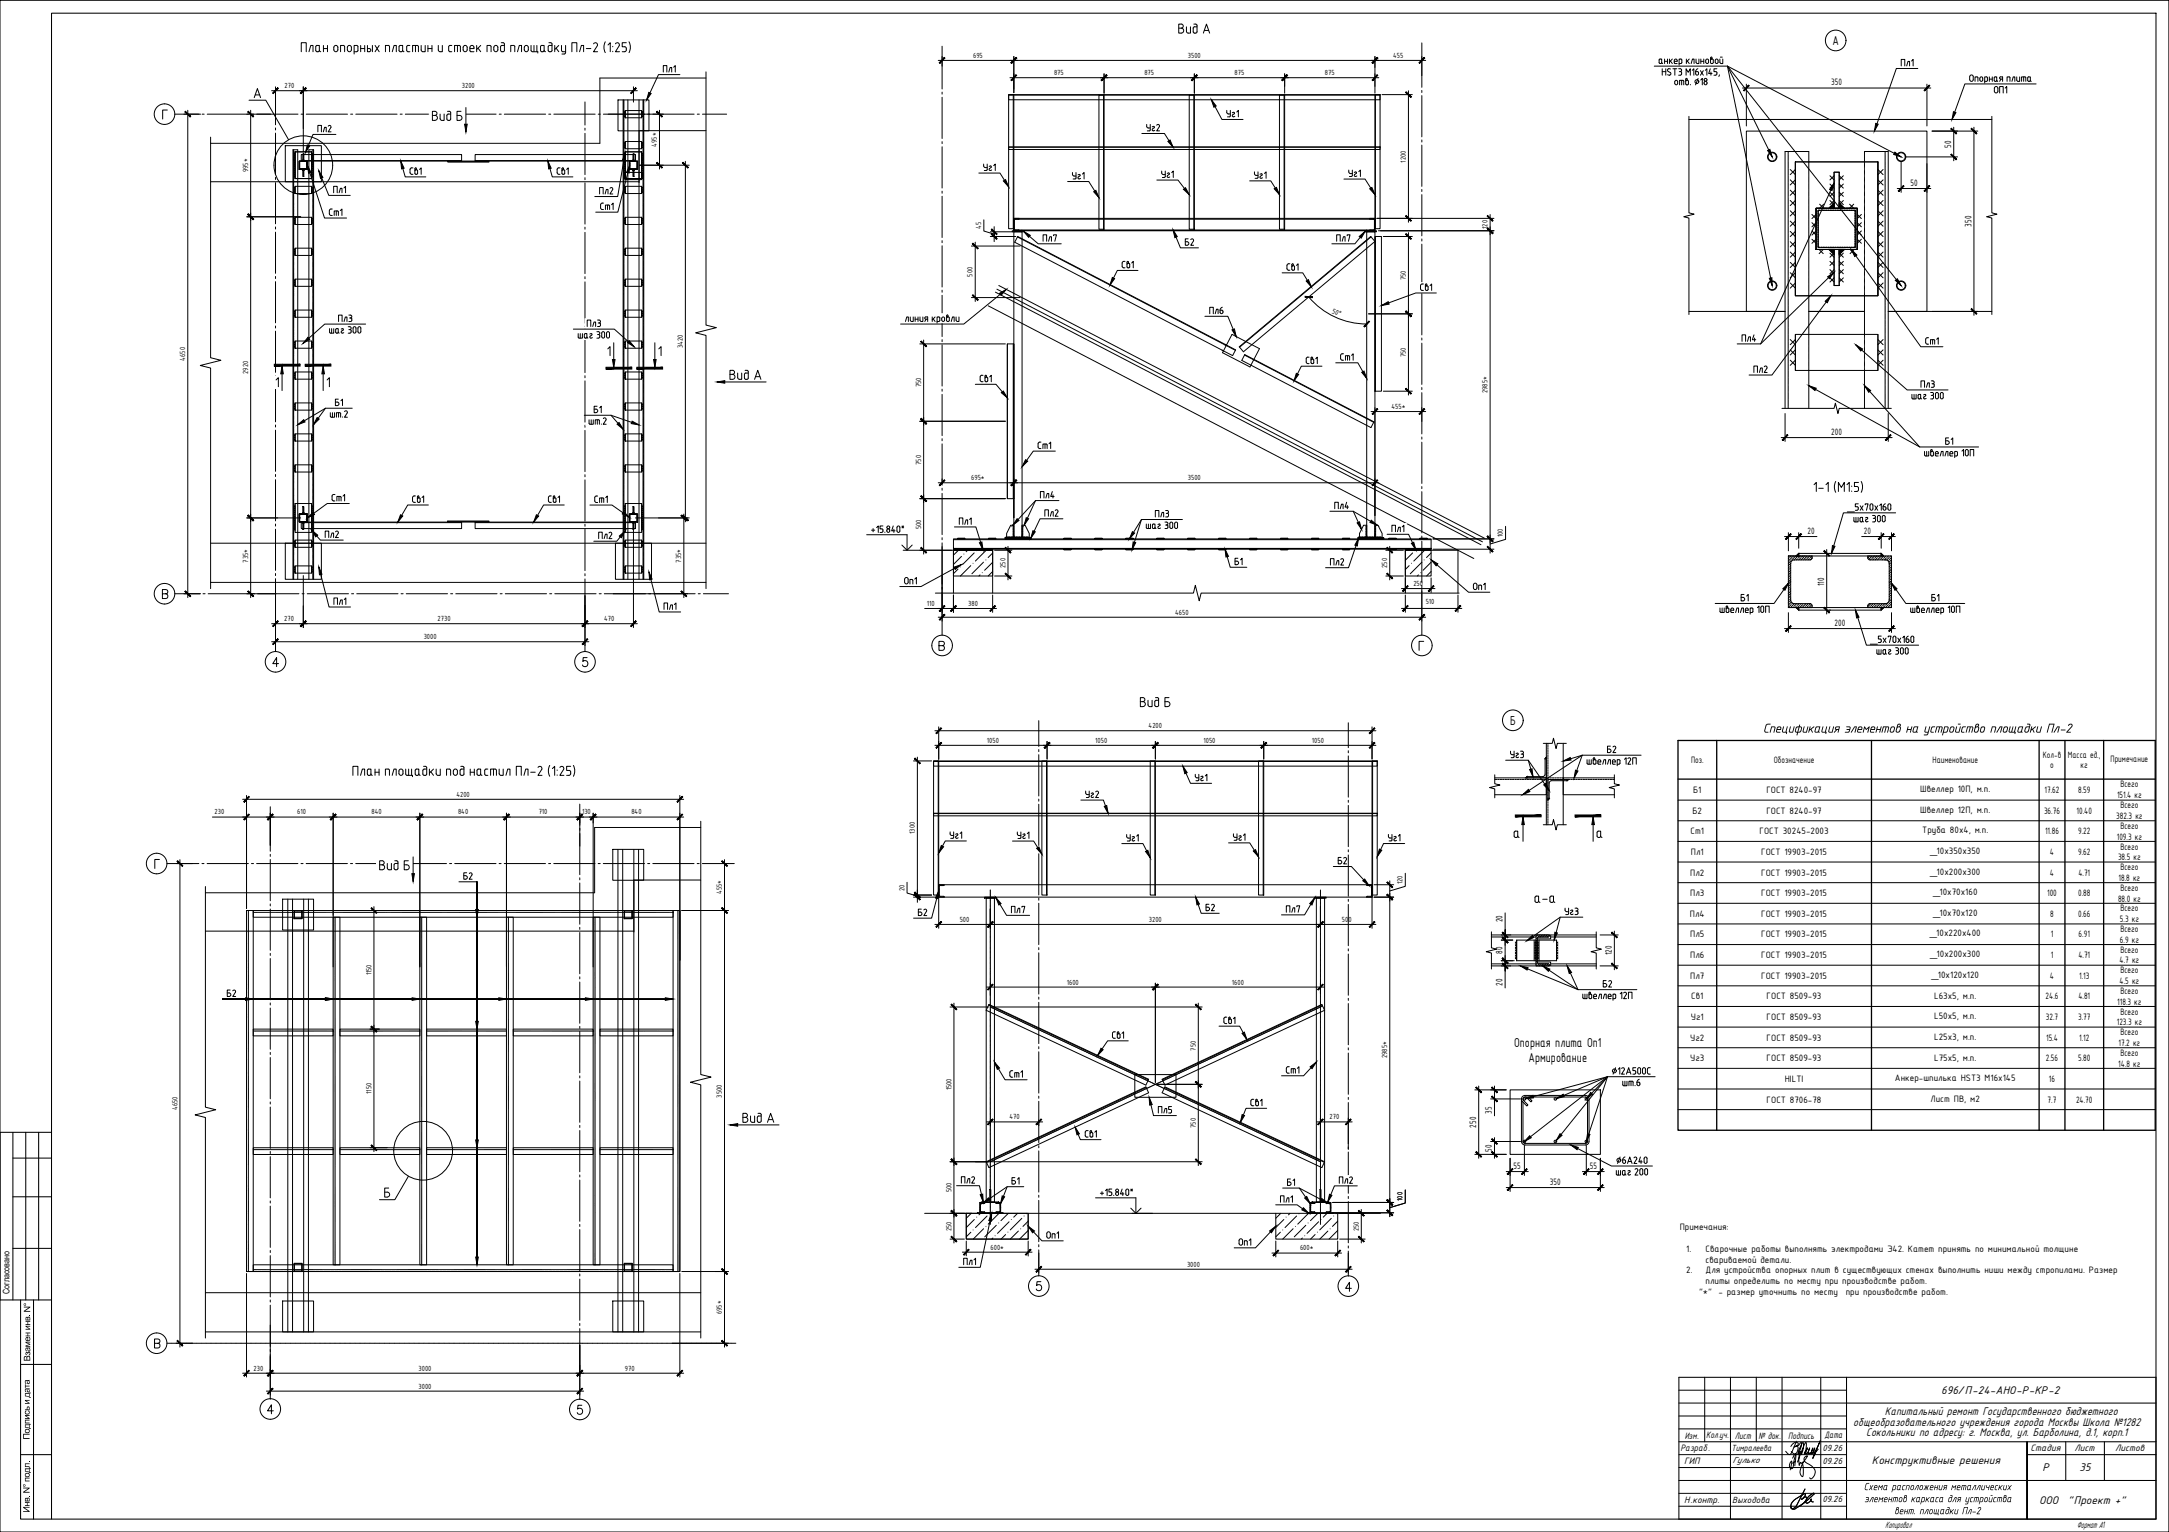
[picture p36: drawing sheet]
<svg xmlns="http://www.w3.org/2000/svg" width="841mm" height="594mm" viewBox="0 0 841 594" stroke-linecap="round" stroke-linejoin="round" font-family="sans-serif">
<defs><g id="words">
<g font-size="5.4">
<text x="710.6" y="17.3">А</text>
<text x="585.6" y="281">Б</text>
<text x="683.5" y="284.1">Спецификация элементов на устройство площадки Пл</text>
<text x="798.4" y="284.1">-2</text>
<text x="587.1" y="405.9">Опорная плита Оп1</text>
<text x="592.7" y="411.7">Армирование</text>
</g>
<g font-size="4.8">
<text x="730.9" y="548.8">Капитальный ремонт Государственного бюджетного</text>
<text x="718.6" y="552.8">общеобразовательного учреждения города Москвы Школа №1282</text>
<text x="723.6" y="556.8">Сокольники по адресу: г. Москва, ул. Барболина, д.1, корп.1</text>
<text x="806.4" y="570.5">35</text>
</g>
<g font-size="4.7">
<text x="752.7" y="540.6">696/П-24-АНО-Р-КР-2</text>
<text x="725.8" y="567.6">Конструктивные решения</text>
<text x="791.9" y="570.6">Р</text>
<text x="790.7" y="583.1">ООО</text>
<text x="801.9" y="583.1">&quot;Проект +&quot;</text>
</g>
<g font-size="4.3">
<text x="722.6" y="577.9">Схема расположения металлических</text>
<text x="722.8" y="582.5">элементов каркаса для устройства</text>
<text x="734.4" y="587.2">вент. площадки Пл-2</text>
</g>
<g font-size="3.9">
<text x="710.1" y="33.1">350</text>
<text x="756.6" y="57.2" transform="rotate(-90 756.6 57.2)">50</text>
<text x="740.7" y="72.1">50</text>
<text x="764.4" y="87.9" transform="rotate(-90 764.4 87.9)">350</text>
<text x="710.1" y="168.7">200</text>
<text x="700.9" y="207.1">20</text>
<text x="722.7" y="207.1">20</text>
<text x="707.3" y="227.3" transform="rotate(-90 707.3 227.3)">110</text>
<text x="711.3" y="242.8">200</text>
<text x="792.1" y="293.8">Кол-в</text>
<text x="801.8" y="293.8">Масса ед.,</text>
<text x="655.7" y="295.9">Поз.</text>
<text x="687.8" y="295.9">Обозначение</text>
<text x="749.4" y="295.9">Наименование</text>
<text x="795" y="298">о</text>
<text x="806.8" y="298">кг</text>
<text x="818.4" y="295.5">Примечание</text>
<text x="822.2" y="305.4">Всего</text>
<text x="656.5" y="307.5">Б1</text>
<text x="684.9" y="307.5">ГОСТ 8240-97</text>
<text x="744.6" y="307.1">Швеллер 10П, м.п.</text>
<text x="792.8" y="307.5">17.62</text>
<text x="805.8" y="307.5">8.59</text>
<text x="820.9" y="309.5">151.4 кг</text>
<text x="656.3" y="315.5">Б2</text>
<text x="684.9" y="315.5">ГОСТ 8240-97</text>
<text x="744.6" y="315.1">Швеллер 12П, м.п.</text>
<text x="792.6" y="315.5">36.76</text>
<text x="805.2" y="315.5">10.40</text>
<text x="820.6" y="317.6">382.3 кг</text>
<text x="822.2" y="313.5">Всего</text>
<text x="655.5" y="323.5">Ст1</text>
<text x="682.3" y="323.5">ГОСТ 30245-2003</text>
<text x="745.3" y="323.1">Труба 80х4, м.п.</text>
<text x="793" y="323.5">11.86</text>
<text x="805.8" y="323.5">9.22</text>
<text x="822.2" y="321.5">Всего</text>
<text x="820.8" y="325.6">109.3 кг</text>
<text x="822.2" y="329.5">Всего</text>
<text x="655.6" y="331.5">Пл1</text>
<text x="682.9" y="331.5">ГОСТ 19903-2015</text>
<text x="748.7" y="331.1">_10х350х350</text>
<text x="794.9" y="331.5">4</text>
<text x="805.8" y="331.5">9.62</text>
<text x="821.3" y="333.6">38.5 кг</text>
<text x="655.4" y="339.5">Пл2</text>
<text x="682.9" y="339.5">ГОСТ 19903-2015</text>
<text x="748.7" y="339.1">_10х200х300</text>
<text x="794.9" y="339.5">4</text>
<text x="805.9" y="339.5">4.71</text>
<text x="821.5" y="341.6">18.8 кг</text>
<text x="822.2" y="337.5">Всего</text>
<text x="655.4" y="347.5">Пл3</text>
<text x="682.9" y="347.5">ГОСТ 19903-2015</text>
<text x="749.8" y="347.1">_10х70х160</text>
<text x="793.8" y="347.5">100</text>
<text x="805.8" y="347.5">0.88</text>
<text x="822.2" y="345.5">Всего</text>
<text x="821.3" y="349.6">88.0 кг</text>
<text x="822.2" y="353.5">Всего</text>
<text x="582.6" y="357.6" transform="rotate(-90 582.6 357.6)">20</text>
<text x="655.3" y="355.5">Пл4</text>
<text x="682.9" y="355.5">ГОСТ 19903-2015</text>
<text x="749.8" y="355.1">_10х70х120</text>
<text x="795" y="355.5">8</text>
<text x="805.8" y="355.5">0.66</text>
<text x="822" y="357.6">5.3 кг</text>
<text x="655.4" y="363.5">Пл5</text>
<text x="682.9" y="363.5">ГОСТ 19903-2015</text>
<text x="748.5" y="363.1">_10х220х400</text>
<text x="795.2" y="363.5">1</text>
<text x="806" y="363.5">6.91</text>
<text x="822" y="365.6">6.9 кг</text>
<text x="822.2" y="361.5">Всего</text>
<text x="582.6" y="369.9" transform="rotate(-90 582.6 369.9)">80</text>
<text x="625" y="370.5" transform="rotate(-90 625 370.5)">120</text>
<text x="655.4" y="371.5">Пл6</text>
<text x="682.9" y="371.5">ГОСТ 19903-2015</text>
<text x="748.7" y="371.2">_10х200х300</text>
<text x="795.2" y="371.5">1</text>
<text x="805.9" y="371.5">4.71</text>
<text x="822.2" y="369.5">Всего</text>
<text x="821.9" y="373.6">4.7 кг</text>
<text x="822.2" y="377.4">Всего</text>
<text x="582.6" y="382.3" transform="rotate(-90 582.6 382.3)">20</text>
<text x="655.4" y="379.5">Пл7</text>
<text x="682.9" y="379.5">ГОСТ 19903-2015</text>
<text x="749.2" y="379.2">_10х120х120</text>
<text x="794.9" y="379.5">4</text>
<text x="806.2" y="379.5">1.13</text>
<text x="821.9" y="381.6">4.5 кг</text>
<text x="655.8" y="387.5">Св1</text>
<text x="685" y="387.5">ГОСТ 8509-93</text>
<text x="750" y="387.3">L63х5, м.п.</text>
<text x="793.2" y="387.5">24.6</text>
<text x="805.9" y="387.5">4.81</text>
<text x="821" y="389.6">118.3 кг</text>
<text x="822.2" y="385.4">Всего</text>
<text x="655.6" y="395.5">Уг1</text>
<text x="685" y="395.5">ГОСТ 8509-93</text>
<text x="750" y="395.3">L50х5, м.п.</text>
<text x="793.3" y="395.5">32.7</text>
<text x="805.8" y="395.5">3.77</text>
<text x="822.2" y="393.4">Всего</text>
<text x="820.8" y="397.6">123.3 кг</text>
<text x="822.2" y="401.4">Всего</text>
<text x="655.4" y="403.5">Уг2</text>
<text x="685" y="403.5">ГОСТ 8509-93</text>
<text x="750" y="403.3">L25х3, м.п.</text>
<text x="793.4" y="403.5">15.4</text>
<text x="806.2" y="403.5">1.12</text>
<text x="821.5" y="405.6">17.2 кг</text>
<text x="655.4" y="411.5">Уг3</text>
<text x="685" y="411.5">ГОСТ 8509-93</text>
<text x="750" y="411.3">L75х5, м.п.</text>
<text x="793.3" y="411.5">2.56</text>
<text x="805.8" y="411.5">5.80</text>
<text x="821.4" y="413.6">14.8 кг</text>
<text x="822.2" y="409.4">Всего</text>
<text x="692" y="419.5">HILTI</text>
<text x="734.8" y="419.2">Анкер-шпилька HST3 M16х145</text>
<text x="794.5" y="419.5">16</text>
<text x="578.5" y="431.9" transform="rotate(-90 578.5 431.9)">35</text>
<text x="685" y="427.5">ГОСТ 8706-78</text>
<text x="748.6" y="427.3">Лист ПВ, м2</text>
<text x="794" y="427.5">7.7</text>
<text x="805" y="427.5">24.70</text>
<text x="572.4" y="437.3" transform="rotate(-90 572.4 437.3)">250</text>
<text x="578.5" y="446.5" transform="rotate(-90 578.5 446.5)">50</text>
<text x="586.9" y="453.3">55</text>
<text x="616.4" y="453.3">55</text>
<text x="600.9" y="459.5">350</text>
<text x="651.3" y="477.1">Примечания:</text>
<text x="653.8" y="485.5">1.</text>
<text x="661.3" y="485.5">Сварочные работы выполнять электродами Э42. Катет принять по минимальной толщине</text>
<text x="661.3" y="489.6">свариваемой детали.</text>
<text x="653.8" y="493.8">2.</text>
<text x="661.3" y="493.8">Для устройства опорных плит в существующих стенах выполнить ниши между стропилами. Размер</text>
<text x="661.3" y="498">плиты определить по месту при производстве работ.</text>
<text x="658.8" y="502.1">&quot;*&quot; - размер уточнить по месту</text>
<text x="715.7" y="502.1">при производстве работ.</text>
<text x="653.2" y="557.8">Изм.</text>
<text x="661.5" y="557.5">Колуч.</text>
<text x="666.2" y="557.5">.</text>
<text x="672.7" y="557.8">Лист</text>
<text x="681.8" y="557.8">№ док.</text>
<text x="693.3" y="557.8">Подпись</text>
<text x="707.4" y="557.6">Дата</text>
<text x="651.6" y="562.6">Разраб.</text>
<text x="787.4" y="562.8">Стадия</text>
<text x="804.4" y="562.8">Лист</text>
<text x="820.1" y="562.8">Листов</text>
<text x="653" y="567.8">ГИП</text>
<text x="653" y="582.8">Н.контр.</text>
<text x="731" y="592.5">Копировал</text>
<text x="805.3" y="592.5">Формат А1</text>
</g>
<g font-size="3.7">
<text x="671.3" y="562.7">Тимралеева</text>
<text x="706.6" y="562.6">09.26</text>
<text x="671.8" y="567.4">Гулько</text>
<text x="706.6" y="567.6">09.26</text>
<text x="671.7" y="582.8">Выходова</text>
<text x="706.6" y="582.6">09.26</text>
</g>
<g font-size="3.5">
<text x="3.7" y="501.9" transform="rotate(-90 3.7 501.9)">Согласовано</text>
<text x="11.7" y="510.6" transform="rotate(-90 11.7 510.6)">. N°</text>
<text x="11.7" y="527.9" transform="rotate(-90 11.7 527.9)">Взамен инв</text>
<text x="11.5" y="558.2" transform="rotate(-90 11.5 558.2)">Подпись и дата</text>
<text x="11.5" y="586.6" transform="rotate(-90 11.5 586.6)">Инв . N° подл .</text>
</g>
<g font-size="3.1">
<text x="377.3" y="22.4">695</text>
<text x="460.6" y="22.4">3500</text>
<text x="540.2" y="22.4">455</text>
<text x="408.7" y="29.1">875</text>
<text x="443.7" y="29.1">875</text>
<text x="478.7" y="29.1">875</text>
<text x="513.7" y="29.1">875</text>
<text x="110.3" y="34.2">270</text>
<text x="179.1" y="34.2">3200</text>
<text x="254.7" y="56.8" transform="rotate(-90 254.7 56.8)">495*</text>
<text x="545.1" y="63" transform="rotate(-90 545.1 63)">1200</text>
<text x="96.2" y="66.8" transform="rotate(-90 96.2 66.8)">995*</text>
<text x="380.5" y="88.8" transform="rotate(-90 380.5 88.8)">45</text>
<text x="576.8" y="88.8" transform="rotate(-90 576.8 88.8)">120</text>
<text x="377.1" y="107.3" transform="rotate(-90 377.1 107.3)">500</text>
<text x="545.1" y="108.6" transform="rotate(-90 545.1 108.6)">750</text>
<text x="516.3" y="121.2" transform="rotate(25 516.3 121.2)">50°</text>
<text x="264.8" y="135.1" transform="rotate(-90 264.8 135.1)">3420</text>
<text x="71.8" y="139.9" transform="rotate(-90 71.8 139.9)">4650</text>
<text x="545.1" y="138.6" transform="rotate(-90 545.1 138.6)">750</text>
<text x="96.2" y="145" transform="rotate(-90 96.2 145)">2920</text>
<text x="357.1" y="150.3" transform="rotate(-90 357.1 150.3)">750</text>
<text x="576.8" y="152.5" transform="rotate(-90 576.8 152.5)">2985*</text>
<text x="539.5" y="158.6">455*</text>
<text x="357.1" y="180.2" transform="rotate(-90 357.1 180.2)">750</text>
<text x="376.6" y="186.2">695*</text>
<text x="460.6" y="186.2">3500</text>
<text x="357.1" y="205.2" transform="rotate(-90 357.1 205.2)">500</text>
<text x="582.8" y="208.3" transform="rotate(-90 582.8 208.3)">100</text>
<text x="96.2" y="218.2" transform="rotate(-90 96.2 218.2)">735*</text>
<text x="264.2" y="218.2" transform="rotate(-90 264.2 218.2)">735*</text>
<text x="389.8" y="220.3" transform="rotate(-90 389.8 220.3)">250</text>
<text x="537.8" y="220.3" transform="rotate(-90 537.8 220.3)">250</text>
<text x="548" y="227.2">250</text>
<text x="359.4" y="235">110</text>
<text x="375.4" y="235">380</text>
<text x="455.7" y="238.4">4650</text>
<text x="552.8" y="234.2">510</text>
<text x="110.2" y="240.9">270</text>
<text x="169.7" y="240.9">2730</text>
<text x="234.3" y="240.9">470</text>
<text x="164.3" y="247.8">3000</text>
<text x="445.4" y="282.4">4200</text>
<text x="382.7" y="288">1050</text>
<text x="424.7" y="288">1050</text>
<text x="466.7" y="288">1050</text>
<text x="508.7" y="288">1050</text>
<text x="177" y="308.9">4200</text>
<text x="83.2" y="315.8">230</text>
<text x="115.3" y="315.8">610</text>
<text x="144" y="315.8">840</text>
<text x="177.6" y="315.8">840</text>
<text x="208.9" y="315.8">710</text>
<text x="225.7" y="315.8">130</text>
<text x="244.8" y="315.8">840</text>
<text x="354.7" y="323.4" transform="rotate(-90 354.7 323.4)">1300</text>
<text x="279.9" y="346.7" transform="rotate(-90 279.9 346.7)">455*</text>
<text x="350.7" y="345.5" transform="rotate(-90 350.7 345.5)">20</text>
<text x="543.9" y="342.9" transform="rotate(-90 543.9 342.9)">120</text>
<text x="372.1" y="357.5">500</text>
<text x="445.5" y="357.5">3200</text>
<text x="520.3" y="357.5">500</text>
<text x="144" y="378.2" transform="rotate(-90 144 378.2)">1150</text>
<text x="413.7" y="381.8">1600</text>
<text x="477.7" y="381.8">1600</text>
<text x="463.6" y="407.4" transform="rotate(-90 463.6 407.4)">750</text>
<text x="537.9" y="410.3" transform="rotate(-90 537.9 410.3)">2985*</text>
<text x="144" y="424.2" transform="rotate(-90 144 424.2)">1150</text>
<text x="279.9" y="425.6" transform="rotate(-90 279.9 425.6)">3500</text>
<text x="368.9" y="422.8" transform="rotate(-90 368.9 422.8)">1500</text>
<text x="68.8" y="430.5" transform="rotate(-90 68.8 430.5)">4650</text>
<text x="391.4" y="434.1">470</text>
<text x="463.6" y="437.4" transform="rotate(-90 463.6 437.4)">750</text>
<text x="515.5" y="434.1">270</text>
<text x="368.9" y="462.4" transform="rotate(-90 368.9 462.4)">500</text>
<text x="543.9" y="465.7" transform="rotate(-90 543.9 465.7)">100</text>
<text x="368.9" y="477.4" transform="rotate(-90 368.9 477.4)">250</text>
<text x="526.8" y="477.4" transform="rotate(-90 526.8 477.4)">250</text>
<text x="384.1" y="484.6">600*</text>
<text x="504.1" y="484.9">600*</text>
<text x="460.3" y="491.2">3000</text>
<text x="279.9" y="509.6" transform="rotate(-90 279.9 509.6)">695*</text>
<text x="98.3" y="531.5">230</text>
<text x="162.3" y="531.5">3000</text>
<text x="242.3" y="531.5">970</text>
<text x="162.3" y="538.5">3000</text>
</g>
</g></defs>
<!-- layer: 0 -->
<g fill="none" stroke="#000" stroke-width=".39">
<path d="M239.6 38.7h12v12h-12zM241.6 38.7v185.9M241.9 38.7v185.9M243.5 38.7v185.9M247.8 38.7v185.9M249.4 38.7v185.9M249.6 38.7v185.9M273.7 30.3h-41.1v25.3h-150.9M391.1 36.7h2v52h-2zM391.1 36.7h144v2h-144zM391.1 36.9h144M392.9 36.7v52"/>
<path d="M426.1 36.9h2v52h-2zM427.9 36.9v52M461.1 36.9h2v52h-2zM462.9 36.9v52M496.1 36.9h2v52h-2zM497.9 36.9v52M533.1 36.7h2v52h-2zM533.3 36.7v52M675.7 34.1h73M677.1 32.6v16.2M747.2 32.6v16.2M110.6 56.5h14v14h-14z"/>
<path d="M113.9 58.1v166.5M114.4 58.9h6.4v10.4h-6.4zM116.8 59.9h62.2v2.6h-62.2zM117.4 59.7h.4v2.8h-.4zM121.4 58.1v166.5M184.2 59.9h62.2v2.6h-62.2zM242.4 58.9h6.4v10.4h-6.4zM242.4 42.9h6.4v2.8h-6.4zM242.4 54.9h6.4v2.8h-6.4zM245.4 59.7h.4v2.8h-.4zM247.8 50.7h25.9M391.1 57h144v1h-144z"/>
<path d="M391.1 57.1h144M654.9 46.3h117.4M693.4 58.8v.2M693.4 59.1v.3M693.4 59.6v.3M730.9 58.8v.2M730.9 59.1v.3M730.9 59.6v.3M749.2 50.8h17.7M757.6 49.3v13M765.4 49.3v73M81.7 70.5h166.1"/>
<path d="M114.4 72.3h6.4v2.7h-6.4zM116 62.5h3.2v3.2h-3.2zM116.3 62.6v2.9M116.4 62.6h2.6l-.1 2.9M116.4 65.5h2.5M116.8 62.3h62.2M117 65.7h.4v.4zM117 62.5l.4-.4v.4zM117.4 65.7h.4v2.7h-.4zM117.8 65.7h.4l-.4 .4zM117.8 62.1l.4 .4h-.4zM173.6 62.5h16v.4h-16z"/>
<path d="M184.2 62.3h62.2M242.4 72.3h6.4v2.7h-6.4zM242.4 66.9h6.4v2.8h-6.4zM244 62.5h3.2v3.2h-3.2zM244.3 62.6v2.9M244.4 62.6h2.7l-.2 2.9M244.4 65.5h2.4M245 65.7h.4v.4zM245 62.5l.4-.4v.4zM245.4 65.7h.4v2.7h-.4zM245.8 65.7h.4l-.4 .4zM245.8 62.1l.4 .4h-.4z"/>
<path d="M693.4 60v.3M693.4 60.5v.3M693.4 60.9v.3M693.4 61.4v.3M693.4 61.8v.3M693.4 62.3v.3M693.4 62.7v.3M693.4 63.2v.3M693.4 63.6v.3M693.4 64.1v.3M693.4 64.5v.3M693.4 65v.3"/>
<path d="M693.4 65.4v.3M693.4 65.9v.3M693.4 66.3v.3M693.4 66.8v.3M693.4 67.2v.3M693.4 67.7v.3M693.4 68.1v.3M693.4 68.6v.3M693.4 69v.3M693.4 69.5v.3M693.4 69.9v.3M693.4 70.4v.3"/>
<path d="M693.4 70.8v.3M693.4 71.3v.3M693.4 71.7v.3M693.4 72.2v.3M693.4 72.6v.3M693.4 73.1v.3M693.4 73.5v.3M693.4 74v.3M693.4 74.4v.3M693.4 74.9v.3M693.4 75.3v.3M693.4 75.8v.3"/>
<path d="M693.4 76.2v.3M693.4 76.7v.3M693.4 77.1v.3M693.4 77.6v.3M693.4 78v.3M693.4 78.5v.3M693.4 78.9v.3M693.4 79.4v.3M693.4 79.8v.3M696.2 62.8h32v51.9h-32zM701.4 63v-4.2h-9.3v99.6M701.4 63.2v.3"/>
<path d="M701.4 63.6v.3M701.4 64v.4M701.4 64.5v.3M701.4 65v.2M701.4 65.4v.3M701.4 65.8v.4M701.4 66.3v.3M701.4 66.8v.2M701.4 67.2v.3M701.4 67.7v.3M701.4 68.1v.3M701.4 68.6v.2"/>
<path d="M701.4 69v.3M701.4 69.5v.3M701.4 69.9v.3M701.4 70.4v.2M701.4 70.8v.3M701.4 71.3v.3M701.4 71.7v.3M701.4 72.2v.2M701.4 72.6v.3M701.4 73.1v.3M701.4 73.5v.3M701.4 73.9v.3"/>
<path d="M701.4 74.4v.3M701.4 74.9v.3M701.4 75.3v.3M701.4 75.7v.3M701.4 76.2v.3M701.4 76.7v.3M701.4 77.1v.3M701.4 77.5v.3M701.4 78v.3M701.4 78.5v.3M701.4 78.9v.3M701.4 79.3v.4"/>
<path d="M701.4 79.8v.3M711.2 66.8h1.9v13.9h-1.9zM713.1 78.7l2.1 2h-2.1zM722.9 63v-4.2h9.3v99.6M722.9 63.2v.3M722.9 63.6v.3M722.9 64v.4M722.9 64.5v.3M722.9 65v.2M722.9 65.4v.3M722.9 65.8v.4M722.9 66.3v.3"/>
<path d="M722.9 66.8v.2M722.9 67.2v.3M722.9 67.7v.3M722.9 68.1v.3M722.9 68.6v.2M722.9 69v.3M722.9 69.5v.3M722.9 69.9v.3M722.9 70.4v.2M722.9 70.8v.3M722.9 71.3v.3M722.9 71.7v.3"/>
<path d="M722.9 72.2v.2M722.9 72.6v.3M722.9 73.1v.3M722.9 73.5v.3M722.9 73.9v.3M722.9 74.4v.3M722.9 74.9v.3M722.9 75.3v.3M722.9 75.7v.3M722.9 76.2v.3M722.9 76.7v.3M722.9 77.1v.3"/>
<path d="M722.9 77.5v.3M722.9 78v.3M722.9 78.5v.3M722.9 78.9v.3M722.9 79.3v.4M722.9 79.8v.3M730.9 60v.3M730.9 60.5v.3M730.9 60.9v.3M730.9 61.4v.3M730.9 61.8v.3M730.9 62.3v.3"/>
<path d="M730.9 62.7v.3M730.9 63.2v.3M730.9 63.6v.3M730.9 64.1v.3M730.9 64.5v.3M730.9 65v.3M730.9 65.4v.3M730.9 65.9v.3M730.9 66.3v.3M730.9 66.8v.3M730.9 67.2v.3M730.9 67.7v.3"/>
<path d="M730.9 68.1v.3M730.9 68.6v.3M730.9 69v.3M730.9 69.5v.3M730.9 69.9v.3M730.9 70.4v.3M730.9 70.8v.3M730.9 71.3v.3M730.9 71.7v.3M730.9 72.2v.3M730.9 72.6v.3M730.9 73.1v.3"/>
<path d="M730.9 73.5v.3M730.9 74v.3M730.9 74.4v.3M730.9 74.9v.3M730.9 75.3v.3M730.9 75.8v.3M730.9 76.2v.3M730.9 76.7v.3M730.9 77.1v.3M730.9 77.6v.3M730.9 78v.3M730.9 78.5v.3"/>
<path d="M730.9 78.9v.3M730.9 79.4v.3M730.9 79.8v.3M735.6 73.1h13.1M737.2 62.8v11.8M739.2 60.8h19.9M747.2 63.5v11.1M114.4 84.3h6.4v2.8h-6.4zM114.4 96.2h6.4v2.9h-6.4zM242.4 84.3h6.4v2.8h-6.4zM242.4 96.2h6.4v2.9h-6.4zM392.5 89.5h4.4v.4h-4.4z"/>
<path d="M393.1 89.2v-4.5h140v4.8h-140v-.3h140M393.1 89.9h3.2v118.6h-3.2zM393.1 85h140M393.6 85l-.3 .3v3.7l1.7 .2 .2 .3h-2.1v-4.8h2.1l-.2 .3M394.5 91.9l81 42.1M529.3 89.5h4.4v.4h-4.4zM529.9 89.9h3.2v118.6h-3.2zM531.6 91.9l-50.9 42.7M532.6 85l.3 .3v3.7l-1.7 .2-.1 .3h2v-4.8h-2l.1 .3M533.1 91.7h2.5v60h-2.5zM533.3 91.7v60M693.4 80.3v.3"/>
<path d="M693.4 80.7v.3M693.4 81.2v.3M693.4 81.6v.3M693.4 82.1v.3M693.4 82.5v.3M693.4 83v.3M693.4 83.4v.3M693.4 83.9v.3M693.4 84.3v.3M693.4 84.8v.3M693.4 85.2v.3M693.4 85.7v.3"/>
<path d="M693.4 86.1v.3M693.4 86.6v.3M693.4 87v.3M693.4 87.5v.3M693.4 87.9v.3M693.4 88.4v.3M693.4 88.8v.3M693.4 89.3v.3M693.4 89.7v.3M693.4 90.2v.3M693.4 90.6v.3M693.4 91.1v.3"/>
<path d="M693.4 91.5v.3M693.4 92v.3M693.4 92.4v.3M693.4 92.9v.3M693.4 93.3v.3M693.4 93.8v.3M693.4 94.2v.3M693.4 94.7v.3M693.4 95.1v.3M693.4 95.6v.3M693.4 96v.3M693.4 96.5v.3"/>
<path d="M693.4 96.9v.3M693.4 97.4v.3M693.4 97.8v.3M693.4 98.3v.3M693.4 98.7v.3M693.4 99.2v.3M693.4 99.6v.3M701.4 80.3v.3M701.4 80.7v.3M701.4 81.1v.4M701.4 81.6v.3M701.4 82.1v.3"/>
<path d="M701.4 82.5v.3M701.4 82.9v.4M701.4 83.4v.3M701.4 83.9v.3M701.4 84.3v.3M701.4 84.7v.4M701.4 85.2v.3M701.4 85.7v.3M701.4 86.1v.3M701.4 86.6v.3M701.4 87v.3M701.4 87.5v.2"/>
<path d="M701.4 87.9v.3M701.4 88.4v.3M701.4 88.8v.3M701.4 89.3v.2M701.4 89.7v.3M701.4 90.2v.3M701.4 90.6v.3M701.4 91.1v.2M701.4 91.5v.3M701.4 92v.3M701.4 92.4v.3M701.4 92.9v.2"/>
<path d="M701.4 93.3v.3M701.4 93.8v.3M701.4 94.2v.3M701.4 94.7v.2M701.4 95.1v.3M701.4 95.6v.3M701.4 96v.3M701.4 96.4v.4M701.4 96.9v.3M701.4 97.4v.3M701.4 97.8v.3M701.4 98.2v.4"/>
<path d="M701.4 98.7v.3M701.4 99.2v.3M701.4 99.6v.3M704.2 80.8h15.9v15.9h-15.9zM705 95.2v.7h.7M705 82.6v.6M705 83.5v.6M705 84.4v.6M705 85.3v.6M705 86.2v.6M705 87.1v.6M705 88v.6"/>
<path d="M705 88.9v.6M705 89.8v.6M705 90.7v.6M705 91.6v.6M705 92.5v.6M705 93.4v.6M705 94.3v.6M705.7 81.6h-.7v.7M706 95.9h.6M706 81.5h.6M706.9 95.9h.6M706.9 81.5h.6"/>
<path d="M707.8 95.9h.6M707.8 81.5h.6M708.7 95.9h.6M708.7 81.5h.6M709.1 96.7h2.1v2zM709.1 80.7l2.1-2v2zM709.6 95.9h.6M709.6 81.5h.6M710.5 95.9h.6M710.5 81.5h.6M711.2 96.7h1.9v14h-1.9zM711.4 95.9h.6"/>
<path d="M711.4 81.5h.6M712.3 95.9h.6M712.3 81.5h.6M713.1 96.7h2.1l-2.1 2zM713.2 95.9h.6M713.2 81.5h.6M714.1 95.9h.6M714.1 81.5h.6M715 95.9h.6M715 81.5h.6M715.9 95.9h.6M715.9 81.5h.6"/>
<path d="M716.8 95.9h.6M716.8 81.5h.6M717.7 95.9h.6M717.7 81.5h.6M718.6 81.5h.7v.8M719.3 95.2v.7h-.7M719.3 82.6v.6M719.3 83.5v.6M719.3 84.4v.6M719.3 85.3v.6M719.3 86.2v.6M719.3 87.1v.6"/>
<path d="M719.3 88v.6M719.3 88.9v.6M719.3 89.8v.6M719.3 90.7v.6M719.3 91.6v.6M719.3 92.5v.6M719.3 93.4v.6M719.3 94.3v.6M722.9 80.3v.3M722.9 80.7v.3M722.9 81.1v.4M722.9 81.6v.3"/>
<path d="M722.9 82.1v.3M722.9 82.5v.3M722.9 82.9v.4M722.9 83.4v.3M722.9 83.9v.3M722.9 84.3v.3M722.9 84.7v.4M722.9 85.2v.3M722.9 85.7v.3M722.9 86.1v.3M722.9 86.6v.3M722.9 87v.3"/>
<path d="M722.9 87.5v.2M722.9 87.9v.3M722.9 88.4v.3M722.9 88.8v.3M722.9 89.3v.2M722.9 89.7v.3M722.9 90.2v.3M722.9 90.6v.3M722.9 91.1v.2M722.9 91.5v.3M722.9 92v.3M722.9 92.4v.3"/>
<path d="M722.9 92.9v.2M722.9 93.3v.3M722.9 93.8v.3M722.9 94.2v.3M722.9 94.7v.2M722.9 95.1v.3M722.9 95.6v.3M722.9 96v.3M722.9 96.4v.4M722.9 96.9v.3M722.9 97.4v.3M722.9 97.8v.3"/>
<path d="M722.9 98.2v.4M722.9 98.7v.3M722.9 99.2v.3M722.9 99.6v.3M730.9 80.3v.3M730.9 80.7v.3M730.9 81.2v.3M730.9 81.6v.3M730.9 82.1v.3M730.9 82.5v.3M730.9 83v.3M730.9 83.4v.3"/>
<path d="M730.9 83.9v.3M730.9 84.3v.3M730.9 84.8v.3M730.9 85.2v.3M730.9 85.7v.3M730.9 86.1v.3M730.9 86.6v.3M730.9 87v.3M730.9 87.5v.3M730.9 87.9v.3M730.9 88.4v.3M730.9 88.8v.3"/>
<path d="M730.9 89.3v.3M730.9 89.7v.3M730.9 90.2v.3M730.9 90.6v.3M730.9 91.1v.3M730.9 91.5v.3M730.9 92v.3M730.9 92.4v.3M730.9 92.9v.3M730.9 93.3v.3M730.9 93.8v.3M730.9 94.2v.3"/>
<path d="M730.9 94.7v.3M730.9 95.1v.3M730.9 95.6v.3M730.9 96v.3M730.9 96.5v.3M730.9 96.9v.3M730.9 97.4v.3M730.9 97.8v.3M730.9 98.3v.3M730.9 98.7v.3M730.9 99.2v.3M730.9 99.6v.3"/>
<path d="M114.4 108.2h6.4v2.8h-6.4zM242.4 108.2h6.4v2.8h-6.4zM383.2 118.6l188.3 98M386 113.3l188.2 97.9M386.5 112.1l188.3 98M387.3 110.7l188.3 98M693.4 100.1v.3M693.4 100.5v.3M693.4 101v.3M693.4 101.4v.3M693.4 101.9v.3M693.4 102.3v.3"/>
<path d="M693.4 102.8v.3M693.4 103.2v.3M693.4 103.7v.3M693.4 104.1v.3M693.4 104.6v.3M693.4 105v.3M693.4 105.5v.3M693.4 105.9v.3M693.4 106.4v.3M693.4 106.8v.3M693.4 107.3v.3M693.4 107.7v.3"/>
<path d="M693.4 108.2v.3M693.4 108.6v.3M693.4 109.1v.3M693.4 109.5v.3M693.4 110v.3M693.4 110.4v.3M693.4 110.9v.3M693.4 111.3v.3M693.4 111.8v.3M693.4 112.2v.3M693.4 112.7v.3M693.4 113.1v.3"/>
<path d="M693.4 113.6v.3M693.4 114v.3M693.4 114.5v.3M693.4 114.9v.3M693.4 115.4v.3M693.4 115.8v.3M693.4 116.3v.3M693.4 116.7v.3M693.4 117.2v.3M693.4 117.6v.3M693.4 118.1v.3M693.4 118.5v.3"/>
<path d="M693.4 119v.3M693.4 119.4v.3M693.4 119.9v.3M701.4 100v.4M701.4 100.5v.3M701.4 101v.3M701.4 101.4v.3M701.4 101.8v.4M701.4 102.3v.3M701.4 102.8v.3M701.4 103.2v.3M701.4 103.7v.3"/>
<path d="M701.4 104.1v.3M701.4 104.6v.3M701.4 105v.3M701.4 105.5v.3M701.4 105.9v.3M701.4 106.4v.3M701.4 106.8v.3M701.4 107.3v.3M701.4 107.7v.3M701.4 108.2v.3M701.4 108.6v.3M701.4 109.1v.3"/>
<path d="M701.4 109.5v.3M701.4 110v.3M701.4 110.4v.3M701.4 110.9v.3M701.4 111.3v.3M701.4 111.8v.2M701.4 112.2v.3M701.4 112.7v.3M701.4 113.1v.3M701.4 113.6v.2M701.4 114v.3M701.4 114.5v15.3"/>
<path d="M722.9 100v.4M722.9 100.5v.3M722.9 101v.3M722.9 101.4v.3M722.9 101.8v.4M722.9 102.3v.3M722.9 102.8v.3M722.9 103.2v.3M722.9 103.7v.3M722.9 104.1v.3M722.9 104.6v.3M722.9 105v.3"/>
<path d="M722.9 105.5v.3M722.9 105.9v.3M722.9 106.4v.3M722.9 106.8v.3M722.9 107.3v.3M722.9 107.7v.3M722.9 108.2v.3M722.9 108.6v.3M722.9 109.1v.3M722.9 109.5v.3M722.9 110v.3M722.9 110.4v.3"/>
<path d="M722.9 110.9v.3M722.9 111.3v.3M722.9 111.8v.2M722.9 112.2v.3M722.9 112.7v.3M722.9 113.1v.3M722.9 113.6v.2M722.9 114v.3M722.9 114.5v15.3M730.9 100.1v.3M730.9 100.5v.3M730.9 101v.3"/>
<path d="M730.9 101.4v.3M730.9 101.9v.3M730.9 102.3v.3M730.9 102.8v.3M730.9 103.2v.3M730.9 103.7v.3M730.9 104.1v.3M730.9 104.6v.3M730.9 105v.3M730.9 105.5v.3M730.9 105.9v.3M730.9 106.4v.3"/>
<path d="M730.9 106.8v.3M730.9 107.3v.3M730.9 107.7v.3M730.9 108.2v.3M730.9 108.6v.3M730.9 109.1v.3M730.9 109.5v.3M730.9 110v.3M730.9 110.4v.3M730.9 110.9v.3M730.9 111.3v.3M730.9 111.8v.3"/>
<path d="M730.9 112.2v.3M730.9 112.7v.3M730.9 113.1v.3M730.9 113.6v.3M730.9 114v.3M730.9 114.5v.3M730.9 114.9v.3M730.9 115.4v.3M730.9 115.8v.3M730.9 116.3v.3M730.9 116.7v.3M730.9 117.2v.3"/>
<path d="M730.9 117.6v.3M730.9 118.1v.3M730.9 118.5v.3M730.9 119v.3M730.9 119.4v.3M730.9 119.9v.3M114.4 120.2h6.4v2.8h-6.4zM114.4 132.2h6.4v2.8h-6.4zM242.4 120.2h6.4v2.8h-6.4zM242.4 132.2h6.4v2.8h-6.4zM390.6 133.4h2.5v60h-2.5zM390.6 133.4v60"/>
<path d="M392.9 133.4v60M393.1 133.4v60M473.8 135.8l4.1 2.1 1.2-2.2-84.5-44-1.2 2.2 81 42.2M474.9 133.7l4.1 2.1M477.7 129.7l10.7 5.5-3.7 7.1-10.7-5.5zM480.5 134.5l51-42.8 1.6 1.9-51 42.8zM482.6 137.7l50.1 26.1M482.6 137.5l50.1 26.1-1.1 2.2-50.1-26zM654.9 120.8h37.2h-15v-70h70.1v70h-15h40.1M693.4 120.3v.3M693.4 120.8v.3M693.4 121.2v.3"/>
<path d="M693.4 121.7v.3M693.4 122.1v.3M693.4 122.6v.3M693.4 123v.3M693.4 123.5v.3M693.4 123.9v.3M693.4 124.4v.3M693.4 124.8v.3M693.4 125.3v.3M693.4 125.7v.3M693.4 126.2v.3M693.4 126.6v.3"/>
<path d="M693.4 127.1v.3M693.4 127.5v.3M693.4 128v.3M693.4 128.4v.3M693.4 128.9v.3M693.4 129.3v.3M693.4 129.8v.3M693.4 130.2v.3M693.4 130.7v.3M693.4 131.1v.3M693.4 131.6v.3M693.4 132v.3"/>
<path d="M693.4 132.5v.3M693.4 132.9v.3M693.4 133.4v.3M693.4 133.8v.3M693.4 134.3v.3M693.4 134.7v.3M693.4 135.2v.3M693.4 135.6v.3M693.4 136.1v.3M693.4 136.5v.3M693.4 137v.3M693.4 137.4v.3"/>
<path d="M693.4 137.9v.3M693.4 138.3v.3M693.4 138.8v.3M693.4 139.2v.3M693.4 139.7v.3M696.2 129.7h32v14h-32zM701.4 130v.3M701.4 130.4v.3M701.4 130.9v.3M701.4 131.3v.3M701.4 131.8v.3M701.4 132.2v.3"/>
<path d="M701.4 132.7v.3M701.4 133.1v.3M701.4 133.6v.3M701.4 134v.3M701.4 134.5v.3M701.4 134.9v.3M701.4 135.4v.3M701.4 135.8v.3M701.4 136.3v.3M701.4 136.7v.3M701.4 137.2v.3M701.4 137.6v.3"/>
<path d="M701.4 138.1v.3M701.4 138.5v.3M701.4 139v.3M701.4 139.4v.3M701.4 139.9v.3M701.4 120.8h21.5M722.9 130v.3M722.9 130.4v.3M722.9 130.9v.3M722.9 131.3v.3M722.9 131.8v.3M722.9 132.2v.3"/>
<path d="M722.9 132.7v.3M722.9 133.1v.3M722.9 133.6v.3M722.9 134v.3M722.9 134.5v.3M722.9 134.9v.3M722.9 135.4v.3M722.9 135.8v.3M722.9 136.3v.3M722.9 136.7v.3M722.9 137.2v.3M722.9 137.6v.3"/>
<path d="M722.9 138.1v.3M722.9 138.5v.3M722.9 139v.3M722.9 139.4v.3M722.9 139.9v.3M730.9 120.3v.3M730.9 120.8v.3M730.9 121.2v.3M730.9 121.7v.3M730.9 122.1v.3M730.9 122.6v.3M730.9 123v.3"/>
<path d="M730.9 123.5v.3M730.9 123.9v.3M730.9 124.4v.3M730.9 124.8v.3M730.9 125.3v.3M730.9 125.7v.3M730.9 126.2v.3M730.9 126.6v.3M730.9 127.1v.3M730.9 127.5v.3M730.9 128v.3M730.9 128.4v.3"/>
<path d="M730.9 128.9v.3M730.9 129.3v.3M730.9 129.8v.3M730.9 130.2v.3M730.9 130.7v.3M730.9 131.1v.3M730.9 131.6v.3M730.9 132v.3M730.9 132.5v.3M730.9 132.9v.3M730.9 133.4v.3M730.9 133.8v.3"/>
<path d="M730.9 134.3v.3M730.9 134.7v.3M730.9 135.2v.3M730.9 135.6v.3M730.9 136.1v.3M730.9 136.5v.3M730.9 137v.3M730.9 137.4v.3M730.9 137.9v.3M730.9 138.3v.3M730.9 138.8v.3M730.9 139.2v.3"/>
<path d="M730.9 139.7v.3M114.4 144.2h6.4v2.8h-6.4zM114.4 156.2h6.4v2.8h-6.4zM242.4 144.2h6.4v2.8h-6.4zM242.4 156.2h6.4v2.8h-6.4zM693.4 140.1v.3M693.4 140.6v.3M693.4 141v.3M693.4 141.5v.3M693.4 141.9v.3M693.4 142.4v.3M693.4 142.8v.3"/>
<path d="M693.4 143.3v.3M693.4 143.7v.3M693.4 144.2v.3M693.4 144.6v.3M693.4 145.1v.3M693.4 145.5v.3M693.4 146v.3M693.4 146.4v.3M693.4 146.9v.3M693.4 147.3v.3M693.4 147.8v.3M693.4 148.2v.3"/>
<path d="M693.4 148.7v.3M693.4 149.1v.3M693.4 149.6v.3M693.4 150v.3M693.4 150.5v.3M693.4 150.9v.3M693.4 151.4v.3M693.4 151.8v.3M693.4 152.3v.3M693.4 152.7v.3M693.4 153.2v.3M693.4 153.6v.3"/>
<path d="M693.4 154.1v.3M693.4 154.5v.3M693.4 155v.3M693.4 155.4v.3M693.4 155.9v.3M693.4 156.3v.3M693.4 156.8v.3M693.4 157.2v.3M693.4 157.7v.3M693.4 158.1v.3M701.4 140.3v.3M701.4 140.8v.3"/>
<path d="M701.4 141.2v.3M701.4 141.7v.3M701.4 142.1v.3M701.4 142.6v.3M701.4 143v.3M701.4 143.5v14.9M722.9 140.3v.3M722.9 140.8v.3M722.9 141.2v.3M722.9 141.7v.3M722.9 142.1v.3M722.9 142.6v.3"/>
<path d="M722.9 143v.3M722.9 143.5v14.9M730.9 140.1v.3M730.9 140.6v.3M730.9 141v.3M730.9 141.5v.3M730.9 141.9v.3M730.9 142.4v.3M730.9 142.8v.3M730.9 143.3v.3M730.9 143.7v.3M730.9 144.2v.3"/>
<path d="M730.9 144.6v.3M730.9 145.1v.3M730.9 145.5v.3M730.9 146v.3M730.9 146.4v.3M730.9 146.9v.3M730.9 147.3v.3M730.9 147.8v.3M730.9 148.2v.3M730.9 148.7v.3M730.9 149.1v.3M730.9 149.6v.3"/>
<path d="M730.9 150v.3M730.9 150.5v.3M730.9 150.9v.3M730.9 151.4v.3M730.9 151.8v.3M730.9 152.3v.3M730.9 152.7v.3M730.9 153.2v.3M730.9 153.6v.3M730.9 154.1v.3M730.9 154.5v.3M730.9 155v.3"/>
<path d="M730.9 155.4v.3M730.9 155.9v.3M730.9 156.3v.3M730.9 156.8v.3M730.9 157.2v.3M730.9 157.7v.3M730.9 158.1v.3M114.4 168.2h6.4v2.8h-6.4zM242.4 168.2h6.4v2.8h-6.4zM690.6 169.7h43.1M692.1 160.4v10.8M732.2 160.4v10.8"/>
<path d="M114.4 195.3h6.4v11.2h-6.4zM114.4 180.2h6.4v2.8h-6.4zM116 199.3h3.2v3.2h-3.2zM117 199.3l.4-.4v.4zM117.4 196.5h.4v2.8h-.4zM117.8 198.9l.4 .4h-.4zM118.9 199.4h-2.7l.1 2.9M118.9 199.4v2.9M242.4 195.3h6.4v11.2h-6.4zM242.4 180.2h6.4v2.8h-6.4zM244 199.3h3.2v3.2h-3.2zM245 199.3l.4-.4v.4z"/>
<path d="M245.4 196.5h.4v2.8h-.4zM245.8 198.9l.4 .4h-.4zM246.8 199.4h-2.6l.1 2.9M246.9 199.4v2.9M81.7 210.6h192M110.6 210.6h14v14h-14zM114.4 209.4h6.4v2.8h-6.4zM114.4 219.4h6.4v2.8h-6.4zM116.4 202.3h2.5M116.8 202.5h62.2v2.5h-62.2zM116.8 202.7h62.2M117 202.5h.4v.4z"/>
<path d="M117.4 202.5h.4v2.7h-.4zM117.8 202.5h.4l-.4 .4zM173.6 202h16v.5h-16zM184.2 202.5h62.2v2.5h-62.2zM184.2 202.7h62.2M238.6 210.6h14v14h-14zM242.4 209.4h6.4v2.8h-6.4zM242.4 219.4h6.4v2.8h-6.4zM244.4 202.3h2.4M245 202.5h.4v.4zM245.4 202.5h.4v2.7h-.4zM245.8 202.5h.4l-.4 .4z"/>
<path d="M369.7 212.7v-3.7h185.2v4h-185.2v-.3h185.2M369.7 213h15.2v.4h-15.2zM369.7 213.4h15.2v10h-15.2zM369.7 213.4h15.2v16.6M369.7 213.4v16.6M369.7 209.3h185.2M374.1 208.8v.2h-2.8v-.2h2.8h-2.8v.2M375.3 213h-5.6v.2M386.1 208.8v.2h-2.8v-.2h2.8h-2.8v.2M392.6 208.5l.5-.5v.5zM393.1 203.7h-1.2l-1.6 3.2v1.6M394.3 208.5h-4.6v.5h4.6"/>
<path d="M396 208.5h-1.1h4.8h-1.9M396.2 208.5h.1M396.3 203.7h1.2l1.6 3.2v1.6M396.3 208l.5 .5h-.5zM399.7 208.5v.5h-4.8M412.5 213h2.8v.2h-2.8v-.2v.2h2.8v-.2M415.3 208.8v.2h-2.8v-.2h2.8h-2.8v.2M424.5 213h2.8v.2h-2.8v-.2v.2h2.8v-.2M427.3 208.8v.2h-2.8v-.2h2.8h-2.8v.2M436.5 213h2.8v.2h-2.8v-.2v.2h2.8v-.2M439.3 208.8v.2h-2.8v-.2h2.8h-2.8v.2M448.5 213h2.8v.2h-2.8v-.2v.2h2.8v-.2"/>
<path d="M451.3 208.8v.2h-2.8v-.2h2.8h-2.8v.2M460.5 213h2.8v.2h-2.8v-.2v.2h2.8v-.2M463.3 208.8v.2h-2.8v-.2h2.8h-2.8v.2M472.5 213h2.8v.2h-2.8v-.2v.2h2.8v-.2M475.3 208.8v.2h-2.8v-.2h2.8h-2.8v.2M484.5 213h2.8v.2h-2.8v-.2v.2h2.8v-.2M487.3 208.8v.2h-2.8v-.2h2.8h-2.8v.2M496.5 213h2.8v.2h-2.8v-.2v.2h2.8v-.2M499.3 208.8v.2h-2.8v-.2h2.8h-2.8v.2M508.5 213h2.8v.2h-2.8v-.2v.2h2.8v-.2M511.3 208.8v.2h-2.8v-.2h2.8h-2.8v.2M520.5 213h2.8v.2h-2.8v-.2v.2h2.8v-.2"/>
<path d="M523.3 208.8v.2h-2.8v-.2h2.8h-2.8v.2M529.9 203.7h-1.2l-1.6 3.2v1.6M529.9 208v.5h-.5zM531.1 208.5h-4.6v.5h4.6M532.8 208.5h-1.1h4.8h-1.9M533.1 208.5h.1M533.1 203.7h1.2l1.6 3.2v1.6M533.1 208l.5 .5h-.5zM536.5 208.5v.5h-4.8M541.3 208.8v.2h-2.8v-.2h2.8h-2.8v.2M541.3 213l-2.8 .2M544.9 213h10v.4h-10z"/>
<path d="M544.9 213.4h10v10h-10zM544.9 213.4v16.6M544.9 213.4h20.4v16.6M553.3 208.8v.2h-2.8v-.2h2.8h-2.8v.2M693.4 215.6h4M696.4 215.6l1-1v1zM697.4 214.6h32v1h-32zM702.6 216.3l-.2 .6-.6 .2-6.5 .1-.7 .5-.3 .8 .1 14.6 .5 .7 .8 .3h6.4l.5 .5v1h-9.2v-20h9.2v.7M724.2 216.3l.3 .6 .5 .2 6.6 .1 .9 .9v14.6l-.2 .8-.7 .5-6.9 .1-.4 .5-.1 1h9.2v-20h-9.2v.7M729.4 214.6l1 1h-1zM81.7 225.8h192M113.6 224.6v-166.5h1.8v166.5"/>
<path d="M119.8 224.6v-166.5h1.8v166.5M696.4 235.6h1v1zM697.4 235.6h32v1h-32zM729.4 235.6h1l-1 1zM362 295.1h2v52h-2zM362 295.1h172v2h-172zM362 295.3h172M363.8 295.1v52M404 295.1h2v52h-2zM405.8 295.1v52M446 295.1h2v52h-2zM447.8 295.1v52"/>
<path d="M488 295.1h2v52h-2zM489.8 295.1v52M532 295.1h2v52h-2zM532.2 295.1v52M599.4 294.1l.2 7.5h-7.5l.3-.5M599.4 294.1l-.3 .3v5.8l-.3 .7-.6 .2M599.6 293.6v.5h-.5zM599.6 288.3v31.5M600.2 288.3v.3M600.2 289v.6M600.2 289.9v.6M600.2 290.9v.6"/>
<path d="M600.2 291.8v.7M600.2 292.8v.6M600.2 293.7v.7M600.2 294.7v.6M600.2 295.6v.7M600.2 296.6v.6M600.2 297.5v.7M600.2 298.5v.6M600.2 299.4v.7M606.1 288.3v31.5M362 315.4h172v1h-172zM362 315.5h172"/>
<path d="M579.6 301.6h20v6.6h-20M579.6 302.3h.8M580.7 302.3h.6M581.7 302.3h.6M582.6 302.3h.6M583.6 302.3h.6M584.5 302.3h.7M585.5 302.3h.6M586.4 302.3h.7M587.4 302.3h.6M588.3 302.3h.7M589.3 302.3h.6"/>
<path d="M590.2 302.3h.7M591.2 302.3h.6M591.6 301.6l.5-.4v.4zM592.1 302.3h.7M592.4 301.2h5.8M593.1 302.3h.6M594 302.3h.7M595 302.3h.6M595.9 302.3h.7M596.9 302.3h.6M597.9 302.3h.6M598.8 302.3h.8"/>
<path d="M600.2 302.3l7.5 .1-.3 .3h-5.8l-.6 .3-.3 .6v5.8l-.5 .3zM600.2 309.7h.5l-.5 .6zM600.2 300.4v.6M600.2 301.3v.7M600.2 303.2v.7M600.2 304.2v.6M600.2 305.2v.6M600.2 306.1v.6M600.2 307.1v.6M600.2 308v.6M600.2 309v.6M600.2 309.9v.7"/>
<path d="M600.2 310.9v.6M600.2 311.8v.7M600.2 312.8v.6M600.2 313.7v.7M600.2 314.7v.6M600.2 315.6v.7M600.2 316.6v.6M600.2 317.5v.7M600.2 318.5v.6M600.2 319.4v.4M600.2 301.6h.4M600.6 302.3h-.4v.6"/>
<path d="M600.9 302.3h.7M600.9 301.6h.7M601.9 302.3h.6M601.9 301.6h.6M602.8 302.3h.7M602.8 301.6h.7M603.8 302.3h.6M603.8 301.6h.6M604.8 302.3h.6M604.8 301.6h.6M605.7 302.3h1.1M605.7 301.6h.4"/>
<path d="M607.1 302.3h.7M607.7 302.3h.5l-.5 .4zM608.1 302.3h.6M609 302.3h.7M610 302.3h.6M611 302.3h.6M611.9 302.3h.6M612.9 302.3h.6M613.8 302.3h.6M614.8 302.3h.6M615.7 302.3h.7M616.7 302.3h.6"/>
<path d="M617.6 302.3h.7M618.6 302.3h.6M619.5 302.3h.7M620.5 302.3h.6M621.5 302.3h.6M622.4 302.3h.6M623.4 302.3h.6M624.3 302.3h.6M625.3 302.3h.7M626 301.6h-19.9v6.6h19.9M237.6 329.4h12v11.9h-12zM239.6 329.4v187.1"/>
<path d="M241.4 329.4v187.1M245.8 329.4v187.1M247.6 329.4v187.1M271.7 320.9h-41.1v25.3h-150.9M95.6 353.1h168v140h-168zM95.6 353.1h2.6v140h-2.6zM96.3 353.1v.2M96.3 353.4v.3M96.3 353.8v.2M96.3 354.2v.2M96.3 354.6v.2M96.3 354.9v.3"/>
<path d="M96.3 355.3v.3M96.3 355.7v.3M96.3 356.1v.2M96.3 356.5v.2M96.3 356.8v.3M96.3 357.2v.3M96.3 357.6v.3M96.3 358v.2M96.3 358.4v.2M96.3 358.7v.3M96.3 359.1v.3M96.3 359.5v.3"/>
<path d="M96.3 359.9v.2M98.2 353.1h162.8v2.6h-162.8zM98.2 353.8h.2M98.5 353.8h.2M98.9 353.8h.2M99.3 353.8h.2M99.6 353.8h.3M100 353.8h.3M100.4 353.8h.2M100.8 353.8h.2M101.2 353.8h.2M101.5 353.8h.3"/>
<path d="M101.9 353.8h.3M102.3 353.8h.3M102.7 353.8h.2M103.1 353.8h.2M103.4 353.8h.3M103.8 353.8h.3M104.2 353.8h.3M104.6 353.8h.2M105 353.8h.2M105.3 353.8h.3M105.7 353.8h.3M106.1 353.8h.3"/>
<path d="M106.5 353.8h.2M106.9 353.8h.2M107.3 353.8h.2M107.6 353.8h.3M108 353.8h.3M108.4 353.8h.2M108.8 353.8h.2M109.2 353.8h.2M109.5 353.8h.3M109.6 348.7h12v12h-12zM109.9 353.8h.3M110.3 353.8h.3"/>
<path d="M110.7 353.8h.2M111.1 353.8h.2M111.4 353.8h.3M111.6 348.7v167.8M111.8 353.8h.3M112.2 353.8h.3M112.6 353.8h.2M113 353.8h.2M113.3 353.8h.3M113.4 348.7v167.8M113.7 353.8h.3M114 353.1h3.2v3.2h-3.2z"/>
<path d="M114.1 353.8h.3M114.3 353.2v2.9M114.4 353.2h2.6l-.1 2.9M114.4 356.1h2.4M114.5 353.8h.2M114.9 353.8h.2M115.3 353.8h.2M115.6 353.8h.3M116 353.8h.3M116.4 353.8h.2M116.8 353.8h.2M117.2 353.8h.2"/>
<path d="M117.5 353.8h.3M117.8 348.7v167.8M117.9 353.8h.3M118.3 353.8h.3M118.7 353.8h.2M119.1 353.8h.2M119.4 353.8h.3M119.6 348.7v167.8M119.8 353.8h.3M120.2 353.8h.3M120.6 353.8h.2M121 353.8h.2"/>
<path d="M121.3 353.8h.3M121.7 353.8h.3M122.1 353.8h.3M122.5 353.8h.2M122.9 353.8h.2M123.3 353.8h.2M123.6 353.8h.3M124 353.8h.3M124.4 353.8h.3M124.8 353.8h.2M125.2 353.8h.2M125.5 353.8h.3"/>
<path d="M125.9 353.8h.3M126.3 353.8h.3M126.7 353.8h.2M127.1 353.8h.2M127.4 353.8h.3M127.8 353.8h.3M128.2 353.8h.3M128.6 353.8h.2M129 353.8h.2M129.2 355.7h2.6v134.8h-2.6zM129.3 353.8h.3M129.7 353.8h.3"/>
<path d="M129.9 355.7v.3M129.9 356.1v.2M129.9 356.5v.2M129.9 356.8v.3M129.9 357.2v.3M129.9 357.6v.3M129.9 358v.2M129.9 358.4v.2M129.9 358.7v.3M129.9 359.1v.3M129.9 359.5v.3M129.9 359.9v.2"/>
<path d="M130.1 353.8h.3M130.5 353.8h.2M130.9 353.8h.2M131.3 353.8h.2M131.6 353.8h.3M132 353.8h.3M132.4 353.8h.3M132.8 353.8h.2M133.2 353.8h.2M133.5 353.8h.3M133.9 353.8h.3M134.3 353.8h.3"/>
<path d="M134.7 353.8h.3M135.1 353.8h.2M135.5 353.8h.2M135.8 353.8h.3M136.2 353.8h.3M136.6 353.8h.3M137 353.8h.2M137.4 353.8h.2M137.8 353.8h.2M138.1 353.8h.3M138.5 353.8h.3M138.9 353.8h.2"/>
<path d="M139.3 353.8h.2M139.7 353.8h.2M140 353.8h.3M140.4 353.8h.3M140.8 353.8h.3M141.2 353.8h.2M141.6 353.8h.2M141.9 353.8h.3M142.3 353.8h.3M142.7 353.8h.3M143.1 353.8h.2M143.5 353.8h.2"/>
<path d="M143.8 353.8h.3M144.2 353.8h.3M144.6 353.8h.3M145 353.8h.2M145.4 353.8h.2M145.8 353.8h.2M146.1 353.8h.3M146.5 353.8h.3M146.9 353.8h.3M147.3 353.8h.2M147.7 353.8h.2M148 353.8h.3"/>
<path d="M148.4 353.8h.3M148.8 353.8h.3M149.2 353.8h.2M149.6 353.8h.2M149.9 353.8h.3M150.3 353.8h.3M150.7 353.8h.3M151.1 353.8h.2M151.5 353.8h.2M151.8 353.8h.3M152.2 353.8h.3M152.6 353.8h.3"/>
<path d="M153 353.8h.2M153.4 353.8h.2M153.8 353.8h.2M154.1 353.8h.3M154.5 353.8h.3M154.9 353.8h.3M155.3 353.8h.2M155.7 353.8h.2M156 353.8h.3M156.4 353.8h.3M156.8 353.8h.3M157.2 353.8h.2"/>
<path d="M157.6 353.8h.2M157.9 353.8h.3M158.3 353.8h.3M158.7 353.8h.3M159.1 353.8h.2M159.5 353.8h.2M159.9 353.8h.2M160.2 353.8h.3M160.6 353.8h.3M161 353.8h.2M161.4 353.8h.2M161.8 353.8h.2"/>
<path d="M162.1 353.8h.3M162.5 353.8h.3M162.8 355.7h2.6v134.8h-2.6zM162.9 353.8h.3M163.3 353.8h.2M163.5 355.7v.3M163.5 356.1v.2M163.5 356.5v.2M163.5 356.8v.3M163.5 357.2v.3M163.5 357.6v.3M163.5 358v.2"/>
<path d="M163.5 358.4v.2M163.5 358.7v.3M163.5 359.1v.3M163.5 359.5v.3M163.5 359.9v.2M163.7 353.8h.2M164 353.8h.3M164.4 353.8h.3M164.8 353.8h.3M165.2 353.8h.2M165.6 353.8h.2M165.9 353.8h.3"/>
<path d="M166.3 353.8h.3M166.7 353.8h.3M167.1 353.8h.2M167.5 353.8h.2M167.9 353.8h.2M168.2 353.8h.3M168.6 353.8h.3M169 353.8h.2M169.4 353.8h.2M169.8 353.8h.2M170.1 353.8h.3M170.5 353.8h.3"/>
<path d="M170.9 353.8h.3M171.3 353.8h.2M171.7 353.8h.2M172 353.8h.3M172.4 353.8h.3M172.8 353.8h.3M173.2 353.8h.2M173.6 353.8h.2M173.9 353.8h.3M174.3 353.8h.3M174.7 353.8h.3M175.1 353.8h.2"/>
<path d="M175.5 353.8h.2M175.9 353.8h.2M176.2 353.8h.3M176.6 353.8h.3M177 353.8h.2M177.4 353.8h.2M177.8 353.8h.2M178.1 353.8h.3M178.5 353.8h.3M178.9 353.8h.3M179.3 353.8h.2M179.7 353.8h.2"/>
<path d="M180 353.8h.3M180.4 353.8h.3M180.8 353.8h.3M181.2 353.8h.2M181.6 353.8h.2M181.9 353.8h.3M182.3 353.8h.3M182.7 353.8h.3M183.1 353.8h.2M183.5 353.8h.2M183.9 353.8h.2M184.2 353.8h.3"/>
<path d="M184.6 353.8h.3M185 353.8h.3M185.4 353.8h.2M185.8 353.8h.2M186.1 353.8h.3M186.5 353.8h.3M186.9 353.8h.3M187.3 353.8h.2M187.7 353.8h.2M188 353.8h.3M188.4 353.8h.3M188.8 353.8h.3"/>
<path d="M189.2 353.8h.2M189.6 353.8h.2M189.9 353.8h.3M190.3 353.8h.3M190.7 353.8h.3M191.1 353.8h.2M191.5 353.8h.2M191.9 353.8h.2M192.2 353.8h.3M192.6 353.8h.3M193 353.8h.3M193.4 353.8h.2"/>
<path d="M193.8 353.8h.2M194.1 353.8h.3M194.5 353.8h.3M194.9 353.8h.3M195.3 353.8h.2M195.7 353.8h.2M196 353.8h.3M196.4 355.7h2.6v134.8h-2.6zM196.4 353.8h.3M196.8 353.8h.3M197.1 355.7v.3M197.1 356.1v.2"/>
<path d="M197.1 356.5v.2M197.1 356.8v.3M197.1 357.2v.3M197.1 357.6v.3M197.1 358v.2M197.1 358.4v.2M197.1 358.7v.3M197.1 359.1v.3M197.1 359.5v.3M197.1 359.9v.2M197.2 353.8h.2M197.6 353.8h.2"/>
<path d="M198 353.8h.2M198.3 353.8h.3M198.7 353.8h.3M199.1 353.8h.2M199.5 353.8h.2M199.9 353.8h.2M200.2 353.8h.3M200.6 353.8h.3M201 353.8h.3M201.4 353.8h.2M201.8 353.8h.2M202.1 353.8h.3"/>
<path d="M202.5 353.8h.3M202.9 353.8h.3M203.3 353.8h.2M203.7 353.8h.2M204 353.8h.3M204.4 353.8h.3M204.8 353.8h.3M205.2 353.8h.2M205.6 353.8h.2M206 353.8h.2M206.3 353.8h.3M206.7 353.8h.3"/>
<path d="M207.1 353.8h.2M207.5 353.8h.2M207.9 353.8h.2M208.2 353.8h.3M208.6 353.8h.3M209 353.8h.3M209.4 353.8h.2M209.8 353.8h.2M210.1 353.8h.3M210.5 353.8h.3M210.9 353.8h.3M211.3 353.8h.2"/>
<path d="M211.7 353.8h.2M212 353.8h.3M212.4 353.8h.3M212.8 353.8h.3M213.2 353.8h.2M213.6 353.8h.2M214 353.8h.2M214.3 353.8h.3M214.7 353.8h.3M215.1 353.8h.2M215.5 353.8h.2M215.9 353.8h.2"/>
<path d="M216.2 353.8h.3M216.6 353.8h.3M217 353.8h.3M217.4 353.8h.2M217.8 353.8h.2M218.1 353.8h.3M218.5 353.8h.3M218.9 353.8h.3M219.3 353.8h.2M219.7 353.8h.2M220 353.8h.3M220.4 353.8h.3"/>
<path d="M220.8 353.8h.3M221.2 353.8h.2M221.6 353.8h.2M222 353.8h.2M222.3 353.8h.3M222.7 353.8h.3M223.1 353.8h.3M223.5 353.8h.2M223.9 353.8h.2M224.2 353.8h.3M224.6 353.8h.3M225 353.8h.3"/>
<path d="M225.4 353.8h.2M225.8 353.8h.2M226.1 353.8h.3M226.5 353.8h.3M226.9 353.8h.3M227.3 353.8h.2M227.7 353.8h.2M228 353.8h.3M228.4 353.8h.3M228.8 353.8h.3M229.2 353.8h.2M229.6 353.8h.2"/>
<path d="M230 353.8h.2M230 355.7h2.6v134.8h-2.6zM230.3 353.8h.3M230.7 353.8h.3M230.7 355.7v.3M230.7 356.1v.2M230.7 356.5v.2M230.7 356.8v.3M230.7 357.2v.3M230.7 357.6v.3M230.7 358v.2M230.7 358.4v.2"/>
<path d="M230.7 358.7v.3M230.7 359.1v.3M230.7 359.5v.3M230.7 359.9v.2M231.1 353.8h.3M231.5 353.8h.2M231.9 353.8h.2M232.2 353.8h.3M232.6 353.8h.3M233 353.8h.3M233.4 353.8h.2M233.8 353.8h.2"/>
<path d="M234.1 353.8h.3M234.5 353.8h.3M234.9 353.8h.3M235.3 353.8h.2M235.7 353.8h.2M236.1 353.8h.2M236.4 353.8h.3M236.8 353.8h.3M237.2 353.8h.2M237.6 353.8h.2M238 353.8h.2M238.3 353.8h.3"/>
<path d="M238.7 353.8h.3M239.1 353.8h.3M239.5 353.8h.2M239.9 353.8h.2M240.2 353.8h.3M240.6 353.8h.3M241 353.8h.3M241.4 353.8h.2M241.8 353.8h.2M242 353.1h3.2v3.2h-3.2zM242.1 353.8h.3M242.2 356h2.8"/>
<path d="M242.2 353.4l2.8-.2v2.7M242.2 353.4v2.5M242.5 353.8h.3M242.9 353.8h.3M243.3 353.8h.2M243.7 353.8h.2M244.1 353.8h.2M244.4 353.8h.3M244.8 353.8h.3M245.2 353.8h.2M245.6 353.8h.2M246 353.8h.2"/>
<path d="M246.3 353.8h.3M246.7 353.8h.3M247.1 353.8h.3M247.5 353.8h.2M247.9 353.8h.2M248.2 353.8h.3M248.6 353.8h.3M249 353.8h.3M249.4 353.8h.2M249.8 353.8h.2M250.1 353.8h.3M250.5 353.8h.3"/>
<path d="M250.9 353.8h.3M251.3 353.8h.2M251.7 353.8h.2M252.1 353.8h.2M252.4 353.8h.3M252.8 353.8h.3M253.2 353.8h.2M253.6 353.8h.2M254 353.8h.2M254.3 353.8h.3M254.7 353.8h.3M255.1 353.8h.3"/>
<path d="M255.5 353.8h.2M255.9 353.8h.2M256.2 353.8h.3M256.6 353.8h.3M257 353.8h.3M257.4 353.8h.2M257.8 353.8h.2M258.1 353.8h.3M258.5 353.8h.3M258.9 353.8h.3M259.3 353.8h.2M259.7 353.8h.2"/>
<path d="M260.1 353.8h.2M260.4 353.8h.3M260.8 353.8h.2M261 353.1h2.6v140h-2.6zM262.9 353.1v.2M262.9 353.4v.3M262.9 353.8v.2M262.9 354.2v.2M262.9 354.6v.2M262.9 354.9v.3M262.9 355.3v.3M262.9 355.7v.3"/>
<path d="M262.9 356.1v.2M262.9 356.5v.2M262.9 356.8v.3M262.9 357.2v.3M262.9 357.6v.3M262.9 358v.2M262.9 358.4v.2M262.9 358.7v.3M262.9 359.1v.3M262.9 359.5v.3M262.9 359.9v.2M271.7 341.3h-25.9v20.1"/>
<path d="M364 343.1h168v4.8h-168zM364.2 343.7v3.7l1.7 .2M364.5 343.4h1.4M364.5 343.4l-.3 .3M365.9 347.6l.2 .2M365.9 343.4l.2-.3h-2.1v4.8l2.1-.1M381.8 347.9h4.4v.4h-4.4zM382.4 348.3h3.2v117.8h-3.2zM384 345.1v129.7M509.8 347.9h4.4v.4h-4.4zM510.4 348.3h3.2v117.8h-3.2zM512 345.1v129.7"/>
<path d="M531.5 343.4h-1.4l-.2-.3h2.1v4.8l-2.1-.1M531.5 343.4l.3 .3M531.8 343.7v3.7l-1.9 .4M583.6 354v8.6v-2.1M79.7 361.1h166.1M96.3 360.3v.2M96.3 360.7v.2M96.3 361v.3M96.3 361.4v.3M96.3 361.8v.2M96.3 362.2v.2M96.3 362.6v.2"/>
<path d="M96.3 362.9v.3M96.3 363.3v.3M96.3 363.7v.3M96.3 364.1v.2M96.3 364.5v.2M96.3 364.8v.3M96.3 365.2v.3M96.3 365.6v.3M96.3 366v.2M96.3 366.4v.2M96.3 366.7v.3M96.3 367.1v.3"/>
<path d="M96.3 367.5v.3M96.3 367.9v.2M96.3 368.3v.2M96.3 368.7v.2M96.3 369v.3M96.3 369.4v.3M96.3 369.8v.2M96.3 370.2v.2M96.3 370.6v.2M96.3 370.9v.3M96.3 371.3v.3M96.3 371.7v.3"/>
<path d="M96.3 372.1v.2M96.3 372.5v.2M96.3 372.8v.3M96.3 373.2v.3M96.3 373.6v.3M96.3 374v.2M96.3 374.4v.2M96.3 374.7v.3M96.3 375.1v.3M96.3 375.5v.3M96.3 375.9v.2M96.3 376.3v.2"/>
<path d="M96.3 376.7v.2M96.3 377v.3M96.3 377.4v.3M96.3 377.8v.3M96.3 378.2v.2M96.3 378.6v.2M96.3 378.9v.3M96.3 379.3v.3M96.3 379.7v.3M129.9 360.3v.2M129.9 360.7v.2M129.9 361v.3"/>
<path d="M129.9 361.4v.3M129.9 361.8v.2M129.9 362.2v.2M129.9 362.6v.2M129.9 362.9v.3M129.9 363.3v.3M129.9 363.7v.3M129.9 364.1v.2M129.9 364.5v.2M129.9 364.8v.3M129.9 365.2v.3M129.9 365.6v.3"/>
<path d="M129.9 366v.2M129.9 366.4v.2M129.9 366.7v.3M129.9 367.1v.3M129.9 367.5v.3M129.9 367.9v.2M129.9 368.3v.2M129.9 368.7v.2M129.9 369v.3M129.9 369.4v.3M129.9 369.8v.2M129.9 370.2v.2"/>
<path d="M129.9 370.6v.2M129.9 370.9v.3M129.9 371.3v.3M129.9 371.7v.3M129.9 372.1v.2M129.9 372.5v.2M129.9 372.8v.3M129.9 373.2v.3M129.9 373.6v.3M129.9 374v.2M129.9 374.4v.2M129.9 374.7v.3"/>
<path d="M129.9 375.1v.3M129.9 375.5v.3M129.9 375.9v.2M129.9 376.3v.2M129.9 376.7v.2M129.9 377v.3M129.9 377.4v.3M129.9 377.8v.3M129.9 378.2v.2M129.9 378.6v.2M129.9 378.9v.3M129.9 379.3v.3"/>
<path d="M129.9 379.7v.3M163.5 360.3v.2M163.5 360.7v.2M163.5 361v.3M163.5 361.4v.3M163.5 361.8v.2M163.5 362.2v.2M163.5 362.6v.2M163.5 362.9v.3M163.5 363.3v.3M163.5 363.7v.3M163.5 364.1v.2"/>
<path d="M163.5 364.5v.2M163.5 364.8v.3M163.5 365.2v.3M163.5 365.6v.3M163.5 366v.2M163.5 366.4v.2M163.5 366.7v.3M163.5 367.1v.3M163.5 367.5v.3M163.5 367.9v.2M163.5 368.3v.2M163.5 368.7v.2"/>
<path d="M163.5 369v.3M163.5 369.4v.3M163.5 369.8v.2M163.5 370.2v.2M163.5 370.6v.2M163.5 370.9v.3M163.5 371.3v.3M163.5 371.7v.3M163.5 372.1v.2M163.5 372.5v.2M163.5 372.8v.3M163.5 373.2v.3"/>
<path d="M163.5 373.6v.3M163.5 374v.2M163.5 374.4v.2M163.5 374.7v.3M163.5 375.1v.3M163.5 375.5v.3M163.5 375.9v.2M163.5 376.3v.2M163.5 376.7v.2M163.5 377v.3M163.5 377.4v.3M163.5 377.8v.3"/>
<path d="M163.5 378.2v.2M163.5 378.6v.2M163.5 378.9v.3M163.5 379.3v.3M163.5 379.7v.3M197.1 360.3v.2M197.1 360.7v.2M197.1 361v.3M197.1 361.4v.3M197.1 361.8v.2M197.1 362.2v.2M197.1 362.6v.2"/>
<path d="M197.1 362.9v.3M197.1 363.3v.3M197.1 363.7v.3M197.1 364.1v.2M197.1 364.5v.2M197.1 364.8v.3M197.1 365.2v.3M197.1 365.6v.3M197.1 366v.2M197.1 366.4v.2M197.1 366.7v.3M197.1 367.1v.3"/>
<path d="M197.1 367.5v.3M197.1 367.9v.2M197.1 368.3v.2M197.1 368.7v.2M197.1 369v.3M197.1 369.4v.3M197.1 369.8v.2M197.1 370.2v.2M197.1 370.6v.2M197.1 370.9v.3M197.1 371.3v.3M197.1 371.7v.3"/>
<path d="M197.1 372.1v.2M197.1 372.5v.2M197.1 372.8v.3M197.1 373.2v.3M197.1 373.6v.3M197.1 374v.2M197.1 374.4v.2M197.1 374.7v.3M197.1 375.1v.3M197.1 375.5v.3M197.1 375.9v.2M197.1 376.3v.2"/>
<path d="M197.1 376.7v.2M197.1 377v.3M197.1 377.4v.3M197.1 377.8v.3M197.1 378.2v.2M197.1 378.6v.2M197.1 378.9v.3M197.1 379.3v.3M197.1 379.7v.3M230.7 360.3v.2M230.7 360.7v.2M230.7 361v.3"/>
<path d="M230.7 361.4v.3M230.7 361.8v.2M230.7 362.2v.2M230.7 362.6v.2M230.7 362.9v.3M230.7 363.3v.3M230.7 363.7v.3M230.7 364.1v.2M230.7 364.5v.2M230.7 364.8v.3M230.7 365.2v.3M230.7 365.6v.3"/>
<path d="M230.7 366v.2M230.7 366.4v.2M230.7 366.7v.3M230.7 367.1v.3M230.7 367.5v.3M230.7 367.9v.2M230.7 368.3v.2M230.7 368.7v.2M230.7 369v.3M230.7 369.4v.3M230.7 369.8v.2M230.7 370.2v.2"/>
<path d="M230.7 370.6v.2M230.7 370.9v.3M230.7 371.3v.3M230.7 371.7v.3M230.7 372.1v.2M230.7 372.5v.2M230.7 372.8v.3M230.7 373.2v.3M230.7 373.6v.3M230.7 374v.2M230.7 374.4v.2M230.7 374.7v.3"/>
<path d="M230.7 375.1v.3M230.7 375.5v.3M230.7 375.9v.2M230.7 376.3v.2M230.7 376.7v.2M230.7 377v.3M230.7 377.4v.3M230.7 377.8v.3M230.7 378.2v.2M230.7 378.6v.2M230.7 378.9v.3M230.7 379.3v.3"/>
<path d="M230.7 379.7v.3M262.9 360.3v.2M262.9 360.7v.2M262.9 361v.3M262.9 361.4v.3M262.9 361.8v.2M262.9 362.2v.2M262.9 362.6v.2M262.9 362.9v.3M262.9 363.3v.3M262.9 363.7v.3M262.9 364.1v.2"/>
<path d="M262.9 364.5v.2M262.9 364.8v.3M262.9 365.2v.3M262.9 365.6v.3M262.9 366v.2M262.9 366.4v.2M262.9 366.7v.3M262.9 367.1v.3M262.9 367.5v.3M262.9 367.9v.2M262.9 368.3v.2M262.9 368.7v.2"/>
<path d="M262.9 369v.3M262.9 369.4v.3M262.9 369.8v.2M262.9 370.2v.2M262.9 370.6v.2M262.9 370.9v.3M262.9 371.3v.3M262.9 371.7v.3M262.9 372.1v.2M262.9 372.5v.2M262.9 372.8v.3M262.9 373.2v.3"/>
<path d="M262.9 373.6v.3M262.9 374v.2M262.9 374.4v.2M262.9 374.7v.3M262.9 375.1v.3M262.9 375.5v.3M262.9 375.9v.2M262.9 376.3v.2M262.9 376.7v.2M262.9 377v.3M262.9 377.4v.3M262.9 377.8v.3"/>
<path d="M262.9 378.2v.2M262.9 378.6v.2M262.9 378.9v.3M262.9 379.3v.3M262.9 379.7v.3M578.3 373.8h17.3M578.3 363.3h17.3M578.3 362.6h22.5M578.3 374.6h22.5M582.1 372.5h5M582.1 364.5h4.5M583.6 364.5v-1.9v1.9"/>
<path d="M583.6 363v11.1M594.9 364.5v8M595.6 364.5h-7.5v8h7.5M596.1 373l.2 .6 .5 .2h3.8l.2 .8M596.1 364.1l.2-.6 .5-.2h3.5l.4-.2 .1-.5h-5.2v12h5.2M596.1 373h5.2v1.6h17.6M596.1 364.5h7.4v8h-7.4M596.1 364.1v8.9M596.8 364.5v8M601.3 373.8h17.6M601.3 363.3h17.6M618.9 362.6h-17.6v1.5h-5.2"/>
<path d="M620.4 362.6h7.1M620.4 374.6h7.1M626 361.1v15M96.3 380.1v.2M96.3 380.5v.2M96.3 380.8v.3M96.3 381.2v.3M96.3 381.6v.3M96.3 382v.2M96.3 382.4v.2M96.3 382.7v.3M96.3 383.1v.3"/>
<path d="M96.3 383.5v.3M96.3 383.9v.2M96.3 384.3v.2M96.3 384.7v.2M96.3 385v.3M96.3 385.4v.3M96.3 385.8v.3M96.3 386.2v.2M96.3 386.6v.2M96.3 386.9v.3M96.3 387.3v.3M96.3 387.7v.3"/>
<path d="M96.3 388.1v.2M96.3 388.5v.2M96.3 388.8v.3M96.3 389.2v.3M96.3 389.6v.3M96.3 390v.2M96.3 390.4v.2M96.3 390.8v.2M96.3 391.1v.3M96.3 391.5v.3M96.3 391.9v.2M96.3 392.3v.2"/>
<path d="M96.3 392.7v.2M96.3 393v.3M96.3 393.4v.3M96.3 393.8v.3M96.3 394.2v.2M96.3 394.6v.2M96.3 394.9v.3M96.3 395.3v.3M96.3 395.7v.3M96.3 396.1v.2M96.3 396.5v.2M96.3 396.8v.3"/>
<path d="M96.3 397.2v.3M96.3 397.6v.3M96.3 398v.2M96.3 398.4v.2M96.3 398.8v.2M96.3 399.1v.3M96.3 399.5v.3M96.3 399.9v.2M98.2 399.1h31v2.6h-31zM98.2 399.8h.2M98.5 399.8h.3M98.9 399.8h.2"/>
<path d="M99.3 399.8h.2M99.7 399.8h.2M100 399.8h.3M100.4 399.8h.3M100.8 399.8h.2M101.2 399.8h.2M101.6 399.8h.2M101.9 399.8h.3M102.3 399.8h.3M102.7 399.8h.3M103.1 399.8h.2M103.5 399.8h.2"/>
<path d="M103.8 399.8h.3M104.2 399.8h.3M104.6 399.8h.3M105 399.8h.2M105.4 399.8h.2M105.7 399.8h.3M106.1 399.8h.3M106.5 399.8h.3M106.9 399.8h.2M107.3 399.8h.2M107.7 399.8h.2M108 399.8h.3"/>
<path d="M108.4 399.8h.3M108.8 399.8h.3M109.2 399.8h.2M109.6 399.8h.2M109.9 399.8h.3M110.3 399.8h.3M110.7 399.8h.3M111.1 399.8h.2M111.5 399.8h.2M111.8 399.8h.3M112.2 399.8h.3M112.6 399.8h.3"/>
<path d="M113 399.8h.2M113.4 399.8h.2M113.7 399.8h.3M114.1 399.8h.3M114.5 399.8h.3M114.9 399.8h.2M115.3 399.8h.2M115.7 399.8h.2M116 399.8h.3M116.4 399.8h.3M116.8 399.8h.3M117.2 399.8h.2"/>
<path d="M117.6 399.8h.2M117.9 399.8h.3M118.3 399.8h.3M118.7 399.8h.3M119.1 399.8h.2M119.5 399.8h.2M119.8 399.8h.3M120.2 399.8h.3M120.6 399.8h.3M121 399.8h.2M121.4 399.8h.2M121.8 399.8h.2"/>
<path d="M122.1 399.8h.3M122.5 399.8h.3M122.9 399.8h.2M123.3 399.8h.2M123.7 399.8h.2M124 399.8h.3M124.4 399.8h.3M124.8 399.8h.3M125.2 399.8h.2M125.6 399.8h.2M125.9 399.8h.3M126.3 399.8h.3"/>
<path d="M126.7 399.8h.3M127.1 399.8h.2M127.5 399.8h.2M127.8 399.8h.3M128.2 399.8h.3M128.6 399.8h.3M129 399.8h.2M129.9 380.1v.2M129.9 380.5v.2M129.9 380.8v.3M129.9 381.2v.3M129.9 381.6v.3"/>
<path d="M129.9 382v.2M129.9 382.4v.2M129.9 382.7v.3M129.9 383.1v.3M129.9 383.5v.3M129.9 383.9v.2M129.9 384.3v.2M129.9 384.7v.2M129.9 385v.3M129.9 385.4v.3M129.9 385.8v.3M129.9 386.2v.2"/>
<path d="M129.9 386.6v.2M129.9 386.9v.3M129.9 387.3v.3M129.9 387.7v.3M129.9 388.1v.2M129.9 388.5v.2M129.9 388.8v.3M129.9 389.2v.3M129.9 389.6v.3M129.9 390v.2M129.9 390.4v.2M129.9 390.8v.2"/>
<path d="M129.9 391.1v.3M129.9 391.5v.3M129.9 391.9v.2M129.9 392.3v.2M129.9 392.7v.2M129.9 393v.3M129.9 393.4v.3M129.9 393.8v.3M129.9 394.2v.2M129.9 394.6v.2M129.9 394.9v.3M129.9 395.3v.3"/>
<path d="M129.9 395.7v.3M129.9 396.1v.2M129.9 396.5v.2M129.9 396.8v.3M129.9 397.2v.3M129.9 397.6v.3M129.9 398v.2M129.9 398.4v.2M129.9 398.8v.2M129.9 399.1v.3M129.9 399.5v.3M129.9 399.9v.2"/>
<path d="M131.8 399.1h31v2.6h-31zM131.8 399.8h.2M132.1 399.8h.3M132.5 399.8h.3M132.9 399.8h.2M133.3 399.8h.2M133.6 399.8h.3M134 399.8h.3M134.4 399.8h.3M134.8 399.8h.2M135.2 399.8h.2M135.6 399.8h.2"/>
<path d="M135.9 399.8h.3M136.3 399.8h.3M136.7 399.8h.2M137.1 399.8h.2M137.5 399.8h.2M137.8 399.8h.3M138.2 399.8h.3M138.6 399.8h.3M139 399.8h.2M139.4 399.8h.2M139.7 399.8h.3M140.1 399.8h.3"/>
<path d="M140.5 399.8h.3M140.9 399.8h.2M141.3 399.8h.2M141.6 399.8h.3M142 399.8h.3M142.4 399.8h.3M142.8 399.8h.2M143.2 399.8h.2M143.6 399.8h.2M143.9 399.8h.3M144.3 399.8h.3M144.7 399.8h.2"/>
<path d="M145.1 399.8h.2M145.5 399.8h.2M145.8 399.8h.3M146.2 399.8h.3M146.6 399.8h.3M147 399.8h.2M147.4 399.8h.2M147.7 399.8h.3M148.1 399.8h.3M148.5 399.8h.3M148.9 399.8h.2M149.3 399.8h.2"/>
<path d="M149.6 399.8h.3M150 399.8h.3M150.4 399.8h.3M150.8 399.8h.2M151.2 399.8h.2M151.6 399.8h.2M151.9 399.8h.3M152.3 399.8h.3M152.7 399.8h.3M153.1 399.8h.2M153.5 399.8h.2M153.8 399.8h.3"/>
<path d="M154.2 399.8h.3M154.6 399.8h.3M155 399.8h.2M155.4 399.8h.2M155.7 399.8h.3M156.1 399.8h.3M156.5 399.8h.3M156.9 399.8h.2M157.3 399.8h.2M157.6 399.8h.3M158 399.8h.3M158.4 399.8h.3"/>
<path d="M158.8 399.8h.2M159.2 399.8h.2M159.6 399.8h.2M159.9 399.8h.3M160.3 399.8h.3M160.7 399.8h.3M161.1 399.8h.2M161.5 399.8h.2M161.8 399.8h.3M162.2 399.8h.3M162.6 399.8h.2M163.5 380.1v.2"/>
<path d="M163.5 380.5v.2M163.5 380.8v.3M163.5 381.2v.3M163.5 381.6v.3M163.5 382v.2M163.5 382.4v.2M163.5 382.7v.3M163.5 383.1v.3M163.5 383.5v.3M163.5 383.9v.2M163.5 384.3v.2M163.5 384.7v.2"/>
<path d="M163.5 385v.3M163.5 385.4v.3M163.5 385.8v.3M163.5 386.2v.2M163.5 386.6v.2M163.5 386.9v.3M163.5 387.3v.3M163.5 387.7v.3M163.5 388.1v.2M163.5 388.5v.2M163.5 388.8v.3M163.5 389.2v.3"/>
<path d="M163.5 389.6v.3M163.5 390v.2M163.5 390.4v.2M163.5 390.8v.2M163.5 391.1v.3M163.5 391.5v.3M163.5 391.9v.2M163.5 392.3v.2M163.5 392.7v.2M163.5 393v.3M163.5 393.4v.3M163.5 393.8v.3"/>
<path d="M163.5 394.2v.2M163.5 394.6v.2M163.5 394.9v.3M163.5 395.3v.3M163.5 395.7v.3M163.5 396.1v.2M163.5 396.5v.2M163.5 396.8v.3M163.5 397.2v.3M163.5 397.6v.3M163.5 398v.2M163.5 398.4v.2"/>
<path d="M163.5 398.8v.2M163.5 399.1v.3M163.5 399.5v.3M163.5 399.9v.2M165.4 399.1h31v2.6h-31zM165.4 399.8h.2M165.7 399.8h.3M166.1 399.8h.2M166.5 399.8h.2M166.9 399.8h.2M167.2 399.8h.3M167.6 399.8h.3"/>
<path d="M168 399.8h.3M168.4 399.8h.2M168.8 399.8h.2M169.1 399.8h.3M169.5 399.8h.3M169.9 399.8h.3M170.3 399.8h.2M170.7 399.8h.2M171 399.8h.3M171.4 399.8h.3M171.8 399.8h.3M172.2 399.8h.2"/>
<path d="M172.6 399.8h.2M173 399.8h.2M173.3 399.8h.3M173.7 399.8h.3M174.1 399.8h.2M174.5 399.8h.2M174.9 399.8h.2M175.2 399.8h.3M175.6 399.8h.3M176 399.8h.3M176.4 399.8h.2M176.8 399.8h.2"/>
<path d="M177.1 399.8h.3M177.5 399.8h.3M177.9 399.8h.3M178.3 399.8h.2M178.7 399.8h.2M179 399.8h.3M179.4 399.8h.3M179.8 399.8h.3M180.2 399.8h.2M180.6 399.8h.2M181 399.8h.2M181.3 399.8h.3"/>
<path d="M181.7 399.8h.3M182.1 399.8h.3M182.5 399.8h.2M182.9 399.8h.2M183.2 399.8h.3M183.6 399.8h.3M184 399.8h.3M184.4 399.8h.3M184.8 399.8h.2M185.2 399.8h.2M185.5 399.8h.3M185.9 399.8h.3"/>
<path d="M186.3 399.8h.3M186.7 399.8h.2M187.1 399.8h.2M187.5 399.8h.2M187.8 399.8h.3M188.2 399.8h.3M188.6 399.8h.2M189 399.8h.2M189.4 399.8h.2M189.7 399.8h.3M190.1 399.8h.3M190.5 399.8h.3"/>
<path d="M190.9 399.8h.2M191.3 399.8h.2M191.6 399.8h.3M192 399.8h.3M192.4 399.8h.3M192.8 399.8h.2M193.2 399.8h.2M193.5 399.8h.3M193.9 399.8h.3M194.3 399.8h.3M194.7 399.8h.2M195.1 399.8h.2"/>
<path d="M195.5 399.8h.2M195.8 399.8h.3M196.2 399.8h.2M197.1 380.1v.2M197.1 380.5v.2M197.1 380.8v.3M197.1 381.2v.3M197.1 381.6v.3M197.1 382v.2M197.1 382.4v.2M197.1 382.7v.3M197.1 383.1v.3"/>
<path d="M197.1 383.5v.3M197.1 383.9v.2M197.1 384.3v.2M197.1 384.7v.2M197.1 385v.3M197.1 385.4v.3M197.1 385.8v.3M197.1 386.2v.2M197.1 386.6v.2M197.1 386.9v.3M197.1 387.3v.3M197.1 387.7v.3"/>
<path d="M197.1 388.1v.2M197.1 388.5v.2M197.1 388.8v.3M197.1 389.2v.3M197.1 389.6v.3M197.1 390v.2M197.1 390.4v.2M197.1 390.8v.2M197.1 391.1v.3M197.1 391.5v.3M197.1 391.9v.2M197.1 392.3v.2"/>
<path d="M197.1 392.7v.2M197.1 393v.3M197.1 393.4v.3M197.1 393.8v.3M197.1 394.2v.2M197.1 394.6v.2M197.1 394.9v.3M197.1 395.3v.3M197.1 395.7v.3M197.1 396.1v.2M197.1 396.5v.2M197.1 396.8v.3"/>
<path d="M197.1 397.2v.3M197.1 397.6v.3M197.1 398v.2M197.1 398.4v.2M197.1 398.8v.2M197.1 399.1v.3M197.1 399.5v.3M197.1 399.9v.2M199 399.1h31v2.6h-31zM199 399.8h.2M199.3 399.8h.3M199.7 399.8h.3"/>
<path d="M200.1 399.8h.2M200.5 399.8h.2M200.9 399.8h.2M201.2 399.8h.3M201.6 399.8h.3M202 399.8h.2M202.4 399.8h.2M202.8 399.8h.2M203.1 399.8h.3M203.5 399.8h.3M203.9 399.8h.3M204.3 399.8h.2"/>
<path d="M204.7 399.8h.2M205 399.8h.3M205.4 399.8h.3M205.8 399.8h.3M206.2 399.8h.2M206.6 399.8h.2M206.9 399.8h.3M207.3 399.8h.3M207.7 399.8h.3M208.1 399.8h.2M208.5 399.8h.2M208.9 399.8h.2"/>
<path d="M209.2 399.8h.3M209.6 399.8h.3M210 399.8h.2M210.4 399.8h.2M210.8 399.8h.2M211.1 399.8h.3M211.5 399.8h.3M211.9 399.8h.3M212.3 399.8h.2M212.7 399.8h.2M213 399.8h.3M213.4 399.8h.3"/>
<path d="M213.8 399.8h.3M214.2 399.8h.2M214.6 399.8h.2M214.9 399.8h.3M215.3 399.8h.3M215.7 399.8h.3M216.1 399.8h.2M216.5 399.8h.2M216.9 399.8h.2M217.2 399.8h.3M217.6 399.8h.3M218 399.8h.2"/>
<path d="M218.4 399.8h.2M218.8 399.8h.2M219.1 399.8h.3M219.5 399.8h.3M219.9 399.8h.3M220.3 399.8h.2M220.7 399.8h.2M221 399.8h.3M221.4 399.8h.3M221.8 399.8h.3M222.2 399.8h.2M222.6 399.8h.2"/>
<path d="M222.9 399.8h.3M223.3 399.8h.3M223.7 399.8h.3M224.1 399.8h.2M224.5 399.8h.2M224.9 399.8h.2M225.2 399.8h.3M225.6 399.8h.3M226 399.8h.3M226.4 399.8h.2M226.8 399.8h.2M227.1 399.8h.3"/>
<path d="M227.5 399.8h.3M227.9 399.8h.3M228.3 399.8h.2M228.7 399.8h.2M229 399.8h.3M229.4 399.8h.3M229.8 399.8h.2M230.7 380.1v.2M230.7 380.5v.2M230.7 380.8v.3M230.7 381.2v.3M230.7 381.6v.3"/>
<path d="M230.7 382v.2M230.7 382.4v.2M230.7 382.7v.3M230.7 383.1v.3M230.7 383.5v.3M230.7 383.9v.2M230.7 384.3v.2M230.7 384.7v.2M230.7 385v.3M230.7 385.4v.3M230.7 385.8v.3M230.7 386.2v.2"/>
<path d="M230.7 386.6v.2M230.7 386.9v.3M230.7 387.3v.3M230.7 387.7v.3M230.7 388.1v.2M230.7 388.5v.2M230.7 388.8v.3M230.7 389.2v.3M230.7 389.6v.3M230.7 390v.2M230.7 390.4v.2M230.7 390.8v.2"/>
<path d="M230.7 391.1v.3M230.7 391.5v.3M230.7 391.9v.2M230.7 392.3v.2M230.7 392.7v.2M230.7 393v.3M230.7 393.4v.3M230.7 393.8v.3M230.7 394.2v.2M230.7 394.6v.2M230.7 394.9v.3M230.7 395.3v.3"/>
<path d="M230.7 395.7v.3M230.7 396.1v.2M230.7 396.5v.2M230.7 396.8v.3M230.7 397.2v.3M230.7 397.6v.3M230.7 398v.2M230.7 398.4v.2M230.7 398.8v.2M230.7 399.1v.3M230.7 399.5v.3M230.7 399.9v.2"/>
<path d="M232.6 399.1h28.4v2.6h-28.4zM232.6 399.8h.2M233 399.8h.2M233.3 399.8h.3M233.7 399.8h.3M234.1 399.8h.3M234.5 399.8h.2M234.9 399.8h.2M235.2 399.8h.3M235.6 399.8h.3M236 399.8h.3M236.4 399.8h.2"/>
<path d="M236.8 399.8h.2M237.2 399.8h.2M237.5 399.8h.3M237.9 399.8h.3M238.3 399.8h.2M238.7 399.8h.2M239.1 399.8h.2M239.4 399.8h.3M239.8 399.8h.3M240.2 399.8h.3M240.6 399.8h.2M241 399.8h.2"/>
<path d="M241.3 399.8h.3M241.7 399.8h.3M242.1 399.8h.3M242.5 399.8h.2M242.9 399.8h.2M243.2 399.8h.3M243.6 399.8h.3M244 399.8h.3M244.4 399.8h.2M244.8 399.8h.2M245.2 399.8h.2M245.5 399.8h.3"/>
<path d="M245.9 399.8h.3M246.3 399.8h.2M246.7 399.8h.2M247.1 399.8h.2M247.4 399.8h.3M247.8 399.8h.3M248.2 399.8h.3M248.6 399.8h.2M249 399.8h.2M249.3 399.8h.3M249.7 399.8h.3M250.1 399.8h.3"/>
<path d="M250.5 399.8h.2M250.9 399.8h.2M251.2 399.8h.3M251.6 399.8h.3M252 399.8h.3M252.4 399.8h.2M252.8 399.8h.2M253.2 399.8h.2M253.5 399.8h.3M253.9 399.8h.3M254.3 399.8h.3M254.7 399.8h.2"/>
<path d="M255.1 399.8h.2M255.4 399.8h.3M255.8 399.8h.3M256.2 399.8h.3M256.6 399.8h.2M257 399.8h.2M257.3 399.8h.3M257.7 399.8h.3M258.1 399.8h.3M258.5 399.8h.2M258.9 399.8h.2M259.2 399.8h.3"/>
<path d="M259.6 399.8h.3M260 399.8h.3M260.4 399.8h.2M260.8 399.8h.2M262.9 380.1v.2M262.9 380.5v.2M262.9 380.8v.3M262.9 381.2v.3M262.9 381.6v.3M262.9 382v.2M262.9 382.4v.2M262.9 382.7v.3"/>
<path d="M262.9 383.1v.3M262.9 383.5v.3M262.9 383.9v.2M262.9 384.3v.2M262.9 384.7v.2M262.9 385v.3M262.9 385.4v.3M262.9 385.8v.3M262.9 386.2v.2M262.9 386.6v.2M262.9 386.9v.3M262.9 387.3v.3"/>
<path d="M262.9 387.7v.3M262.9 388.1v.2M262.9 388.5v.2M262.9 388.8v.3M262.9 389.2v.3M262.9 389.6v.3M262.9 390v.2M262.9 390.4v.2M262.9 390.8v.2M262.9 391.1v.3M262.9 391.5v.3M262.9 391.9v.2"/>
<path d="M262.9 392.3v.2M262.9 392.7v.2M262.9 393v.3M262.9 393.4v.3M262.9 393.8v.3M262.9 394.2v.2M262.9 394.6v.2M262.9 394.9v.3M262.9 395.3v.3M262.9 395.7v.3M262.9 396.1v.2M262.9 396.5v.2"/>
<path d="M262.9 396.8v.3M262.9 397.2v.3M262.9 397.6v.3M262.9 398v.2M262.9 398.4v.2M262.9 398.8v.2M262.9 399.1v.3M262.9 399.5v.3M262.9 399.9v.2M383.4 389.7l61.9 29M383.5 389.5l61.9 29-1.1 2.3-61.9-29zM384 390.5l.2 .1"/>
<path d="M384.3 390.6v.1M384.4 390.7l.3 .1M384.7 390.8l.1 .1M384.8 390.9l.4 .2M385.3 391.1l.3 .1M385.6 391.2l.1 .1M385.7 391.3l.4 .2M386.1 391.5l.3 .1M386.5 391.6v.1M386.6 391.7l.7 .3M387.3 392.1h.1M387.4 392.1l.8 .3"/>
<path d="M388.2 392.5h.1M388.3 392.5l.3 .1M388.6 392.7l.4 .1M389.1 392.9h.1M389.2 392.9l.7 .3M389.9 393.3h.1M390.1 393.3l.2 .2M390.4 393.5h.1M390.5 393.5l.3 .2M390.8 393.7h.1M390.9 393.7l.7 .4M391.7 394.1h.1"/>
<path d="M391.8 394.1l.3 .2M392.1 394.3l.4 .2M392.6 394.5h.1M392.7 394.6l.7 .3M393.4 394.9h.1M393.5 395l.4 .1M394 395.2l.2 .1M394.3 395.3h.1M394.4 395.4l.3 .1M394.7 395.5l.5 .2M395.3 395.8l.2 .1M395.6 395.9l.5 .2"/>
<path d="M396.1 396.2l.3 .1M396.5 396.3l.3 .2M396.9 396.6l.4 .1M397.3 396.7l.1 .1M397.4 396.8l.7 .3M398.2 397.1l.1 .1M398.3 397.2l.4 .2M398.7 397.4l.3 .1M399.1 397.6h.1M399.2 397.6l.4 .2M399.6 397.8l.3 .1M399.9 398h.1"/>
<path d="M400 398l.3 .1M400.4 398.2l.3 .1M400.8 398.4h.1M400.9 398.4l.7 .4M401.7 398.8h.1M401.8 398.8l.7 .4M402.5 399.2h.1M402.7 399.2l.3 .2M403.1 399.5l.3 .1M403.4 399.6h.1M403.5 399.6l.7 .4M492.4 399.7l-.7 .3"/>
<path d="M492.5 399.6h.1M493.3 399.3l-.7 .3M493.4 399.2h.1M493.8 399l-.3 .2M494.2 398.8l-.4 .2M494.3 398.8h-.1M495 398.4l-.7 .4M495.2 398.4h-.1M495.5 398.2l-.3 .2M495.6 398.2h-.1M495.9 398l-.2 .2M496 398h.1"/>
<path d="M496.4 397.8l-.3 .1M496.9 397.6l-.5 .2M497.2 397.4l-.2 .1M497.3 397.4h.1M497.7 397.2l-.3 .1M497.8 397.2h-.1M498.1 397l-.3 .1M498.2 397h.1M499 396.6l-.7 .3M499.1 396.6h-.1M499.5 396.3l-.4 .2M499.8 396.2l-.2 .1"/>
<path d="M499.9 396.1v.1M500.7 395.8l-.7 .3M500.8 395.7v.1M501.2 395.5l-.3 .2M501.6 395.4l-.3 .1M501.7 395.3l-.1 .1M502 395.2l-.3 .1M502.4 395l-.3 .2M502.6 394.9h-.1M503.3 394.6l-.7 .3M503.4 394.5h.1M503.9 394.3l-.4 .2"/>
<path d="M504.2 394.2l-.3 .1M504.3 394.1h-.1M504.7 393.9l-.4 .2M505.1 393.8l-.3 .1M505.2 393.7h-.1M505.9 393.3l-.7 .4M506 393.3h.1M506.3 393.1l-.2 .2M506.8 392.9l-.4 .2M506.9 392.9h-.1M507.2 392.7l-.3 .2M507.8 392.5l-.5 .2"/>
<path d="M508.1 392.3l-.3 .1M508.2 392.3h-.1M508.6 392.1l-.3 .2M509 391.9l-.3 .1M509.1 391.9h-.1M509.4 391.7l-.3 .2M509.5 391.7h.1M510.3 391.3l-.7 .3M510.4 391.3h-.1M510.7 391.1l-.3 .1M511.1 390.9l-.3 .2M511.2 390.9h.1"/>
<path d="M511.6 390.7l-.3 .1M512.1 390.4l-.5 .3M512.4 390.3l-.2 .1M512.6 390.2l-.1 .1M512.6 389.7l-61.9 29M512.8 390.1l-.2 .1M96.3 400.3v.2M96.3 400.7v.2M96.3 401v.3M96.3 401.4v.3M96.3 401.8v.3M96.3 402.2v.2"/>
<path d="M96.3 402.6v.2M96.3 402.9v.3M96.3 403.3v.3M96.3 403.7v.3M96.3 404.1v.2M96.3 404.5v.2M96.3 404.8v.3M96.3 405.2v.3M96.3 405.6v.3M96.3 406v.2M96.3 406.4v.2M96.3 406.8v.2"/>
<path d="M96.3 407.1v.3M96.3 407.5v.3M96.3 407.9v.2M96.3 408.3v.2M96.3 408.7v.2M96.3 409v.3M96.3 409.4v.3M96.3 409.8v.3M96.3 410.2v.2M96.3 410.6v.2M96.3 410.9v.3M96.3 411.3v.3"/>
<path d="M96.3 411.7v.3M96.3 412.1v.2M96.3 412.5v.2M96.3 412.8v.3M96.3 413.2v.3M96.3 413.6v.3M96.3 414v.2M96.3 414.4v.2M96.3 414.8v.2M96.3 415.1v.3M96.3 415.5v.3M96.3 415.9v.3"/>
<path d="M96.3 416.3v.2M96.3 416.7v.2M96.3 417v.3M96.3 417.4v.3M96.3 417.8v.3M96.3 418.2v.2M96.3 418.6v.2M96.3 418.9v.3M96.3 419.3v.3M96.3 419.7v.3M129.9 400.3v.2M129.9 400.7v.2"/>
<path d="M129.9 401v.3M129.9 401.4v.3M129.9 401.8v.3M129.9 402.2v.2M129.9 402.6v.2M129.9 402.9v.3M129.9 403.3v.3M129.9 403.7v.3M129.9 404.1v.2M129.9 404.5v.2M129.9 404.8v.3M129.9 405.2v.3"/>
<path d="M129.9 405.6v.3M129.9 406v.2M129.9 406.4v.2M129.9 406.8v.2M129.9 407.1v.3M129.9 407.5v.3M129.9 407.9v.2M129.9 408.3v.2M129.9 408.7v.2M129.9 409v.3M129.9 409.4v.3M129.9 409.8v.3"/>
<path d="M129.9 410.2v.2M129.9 410.6v.2M129.9 410.9v.3M129.9 411.3v.3M129.9 411.7v.3M129.9 412.1v.2M129.9 412.5v.2M129.9 412.8v.3M129.9 413.2v.3M129.9 413.6v.3M129.9 414v.2M129.9 414.4v.2"/>
<path d="M129.9 414.8v.2M129.9 415.1v.3M129.9 415.5v.3M129.9 415.9v.3M129.9 416.3v.2M129.9 416.7v.2M129.9 417v.3M129.9 417.4v.3M129.9 417.8v.3M129.9 418.2v.2M129.9 418.6v.2M129.9 418.9v.3"/>
<path d="M129.9 419.3v.3M129.9 419.7v.3M163.5 400.3v.2M163.5 400.7v.2M163.5 401v.3M163.5 401.4v.3M163.5 401.8v.3M163.5 402.2v.2M163.5 402.6v.2M163.5 402.9v.3M163.5 403.3v.3M163.5 403.7v.3"/>
<path d="M163.5 404.1v.2M163.5 404.5v.2M163.5 404.8v.3M163.5 405.2v.3M163.5 405.6v.3M163.5 406v.2M163.5 406.4v.2M163.5 406.8v.2M163.5 407.1v.3M163.5 407.5v.3M163.5 407.9v.2M163.5 408.3v.2"/>
<path d="M163.5 408.7v.2M163.5 409v.3M163.5 409.4v.3M163.5 409.8v.3M163.5 410.2v.2M163.5 410.6v.2M163.5 410.9v.3M163.5 411.3v.3M163.5 411.7v.3M163.5 412.1v.2M163.5 412.5v.2M163.5 412.8v.3"/>
<path d="M163.5 413.2v.3M163.5 413.6v.3M163.5 414v.2M163.5 414.4v.2M163.5 414.8v.2M163.5 415.1v.3M163.5 415.5v.3M163.5 415.9v.3M163.5 416.3v.2M163.5 416.7v.2M163.5 417v.3M163.5 417.4v.3"/>
<path d="M163.5 417.8v.3M163.5 418.2v.2M163.5 418.6v.2M163.5 418.9v.3M163.5 419.3v.3M163.5 419.7v.3M197.1 400.3v.2M197.1 400.7v.2M197.1 401v.3M197.1 401.4v.3M197.1 401.8v.3M197.1 402.2v.2"/>
<path d="M197.1 402.6v.2M197.1 402.9v.3M197.1 403.3v.3M197.1 403.7v.3M197.1 404.1v.2M197.1 404.5v.2M197.1 404.8v.3M197.1 405.2v.3M197.1 405.6v.3M197.1 406v.2M197.1 406.4v.2M197.1 406.8v.2"/>
<path d="M197.1 407.1v.3M197.1 407.5v.3M197.1 407.9v.2M197.1 408.3v.2M197.1 408.7v.2M197.1 409v.3M197.1 409.4v.3M197.1 409.8v.3M197.1 410.2v.2M197.1 410.6v.2M197.1 410.9v.3M197.1 411.3v.3"/>
<path d="M197.1 411.7v.3M197.1 412.1v.2M197.1 412.5v.2M197.1 412.8v.3M197.1 413.2v.3M197.1 413.6v.3M197.1 414v.2M197.1 414.4v.2M197.1 414.8v.2M197.1 415.1v.3M197.1 415.5v.3M197.1 415.9v.3"/>
<path d="M197.1 416.3v.2M197.1 416.7v.2M197.1 417v.3M197.1 417.4v.3M197.1 417.8v.3M197.1 418.2v.2M197.1 418.6v.2M197.1 418.9v.3M197.1 419.3v.3M197.1 419.7v.3M230.7 400.3v.2M230.7 400.7v.2"/>
<path d="M230.7 401v.3M230.7 401.4v.3M230.7 401.8v.3M230.7 402.2v.2M230.7 402.6v.2M230.7 402.9v.3M230.7 403.3v.3M230.7 403.7v.3M230.7 404.1v.2M230.7 404.5v.2M230.7 404.8v.3M230.7 405.2v.3"/>
<path d="M230.7 405.6v.3M230.7 406v.2M230.7 406.4v.2M230.7 406.8v.2M230.7 407.1v.3M230.7 407.5v.3M230.7 407.9v.2M230.7 408.3v.2M230.7 408.7v.2M230.7 409v.3M230.7 409.4v.3M230.7 409.8v.3"/>
<path d="M230.7 410.2v.2M230.7 410.6v.2M230.7 410.9v.3M230.7 411.3v.3M230.7 411.7v.3M230.7 412.1v.2M230.7 412.5v.2M230.7 412.8v.3M230.7 413.2v.3M230.7 413.6v.3M230.7 414v.2M230.7 414.4v.2"/>
<path d="M230.7 414.8v.2M230.7 415.1v.3M230.7 415.5v.3M230.7 415.9v.3M230.7 416.3v.2M230.7 416.7v.2M230.7 417v.3M230.7 417.4v.3M230.7 417.8v.3M230.7 418.2v.2M230.7 418.6v.2M230.7 418.9v.3"/>
<path d="M230.7 419.3v.3M230.7 419.7v.3M262.9 400.3v.2M262.9 400.7v.2M262.9 401v.3M262.9 401.4v.3M262.9 401.8v.3M262.9 402.2v.2M262.9 402.6v.2M262.9 402.9v.3M262.9 403.3v.3M262.9 403.7v.3"/>
<path d="M262.9 404.1v.2M262.9 404.5v.2M262.9 404.8v.3M262.9 405.2v.3M262.9 405.6v.3M262.9 406v.2M262.9 406.4v.2M262.9 406.8v.2M262.9 407.1v.3M262.9 407.5v.3M262.9 407.9v.2M262.9 408.3v.2"/>
<path d="M262.9 408.7v.2M262.9 409v.3M262.9 409.4v.3M262.9 409.8v.3M262.9 410.2v.2M262.9 410.6v.2M262.9 410.9v.3M262.9 411.3v.3M262.9 411.7v.3M262.9 412.1v.2M262.9 412.5v.2M262.9 412.8v.3"/>
<path d="M262.9 413.2v.3M262.9 413.6v.3M262.9 414v.2M262.9 414.4v.2M262.9 414.8v.2M262.9 415.1v.3M262.9 415.5v.3M262.9 415.9v.3M262.9 416.3v.2M262.9 416.7v.2M262.9 417v.3M262.9 417.4v.3"/>
<path d="M262.9 417.8v.3M262.9 418.2v.2M262.9 418.6v.2M262.9 418.9v.3M262.9 419.3v.3M262.9 419.7v.3M404.3 400h.1M404.4 400.1l.3 .1M404.7 400.2l.4 .2M405.2 400.4h.1M405.3 400.5l.2 .1M405.6 400.6l.4 .2"/>
<path d="M406 400.8h.1M406.1 400.9l.3 .1M406.5 401h.1M406.6 401.1l.4 .1M407 401.3l.4 .2M407.4 401.5l.4 .2M407.9 401.7l.2 .1M408.2 401.8l.4 .2M408.6 402l.1 .1M408.7 402.1l.3 .1M409.1 402.2l.3 .2M409.5 402.5h.1"/>
<path d="M409.6 402.5l.3 .1M409.9 402.6l.5 .3M410.5 402.9l.3 .1M410.8 403.1h.1M410.9 403.1l.4 .2M411.4 403.3l.2 .2M411.7 403.5h.1M411.8 403.5l.7 .4M412.5 403.9h.1M412.6 403.9l.3 .1M413 404.1l.4 .2M413.4 404.3h.1"/>
<path d="M413.5 404.3l.3 .2M413.9 404.5l.3 .2M414.3 404.7h.1M414.4 404.7l.4 .2M414.8 405l.3 .1M415.2 405.1h.1M415.3 405.1l.3 .2M415.7 405.4l.3 .1M416 405.5h.1M416.1 405.5l.7 .4M416.9 405.9h.1M417 406l.3 .1"/>
<path d="M417.3 406.1l.4 .2M417.8 406.3v.1M417.9 406.4l.2 .1M418.2 406.5l.4 .2M418.6 406.7l.1 .1M418.7 406.8l.8 .4M419.6 407.2l.4 .2M420.1 407.4l.2 .1M420.4 407.5v.1M420.5 407.6l.3 .1M420.8 407.7l.4 .2M421.2 408h.1"/>
<path d="M421.3 408l.3 .1M421.7 408.1l.4 .2M422.1 408.4h.1M422.2 408.4l.3 .1M422.6 408.6h.1M422.7 408.6l.7 .3M423.4 409h.1M423.5 409l.4 .2M423.9 409.2l.3 .2M424.3 409.4h.1M424.4 409.4l.7 .4M425.2 409.8h.1"/>
<path d="M425.3 409.8l.3 .2M425.7 410l.3 .2M426 410.2l.4 .2M426.4 410.4h.1M426.6 410.4l.2 .2M426.9 410.6h.1M427 410.6l.7 .4M427.8 411h.1M427.9 411l.3 .2M428.3 411.3l.3 .1M428.6 411.4h.1M428.7 411.5l.8 .3"/>
<path d="M429.5 411.8l.1 .1M429.6 411.9l.7 .3M430.4 412.2v.1M430.5 412.3l.2 .1M430.8 412.4l.4 .2M431.2 412.6l.1 .1M431.4 412.7l.7 .3M432.1 413l.1 .1M432.2 413.1l.3 .1M432.5 413.3h.1M432.6 413.3l.3 .1M433 413.4v.1"/>
<path d="M433.1 413.5l.2 .1M433.4 413.7h.1M433.5 413.7l.3 .1M433.9 413.9h.1M434 413.9l.7 .3M434.7 414.3h.1M434.8 414.3l.3 .1M435.1 414.5l.4 .1M435.6 414.7h.1M435.7 414.7l.3 .2M436 414.9l.5 .2M436.6 415.1l.2 .2"/>
<path d="M436.9 415.3h.1M437 415.3l.4 .2M437.4 415.5l.3 .2M437.7 415.7h.1M437.9 415.7l.7 .4M438.6 416.1h.1M438.7 416.2l.3 .1M439.1 416.3l.3 .2M439.5 416.5h.1M439.6 416.6l.3 .1M439.9 416.7h.1M440 416.7h16v8.8h-16z"/>
<path d="M440 416.8l.3 .1M440.4 416.9h.1M440.5 417l.7 .3M441.2 417.3l.1 .1M441.3 417.4l.4 .1M441.8 417.6l.2 .1M442.1 417.7l.1 .1M442.2 417.8l.7 .3M443 418.1v.1M443.1 418.2l.3 .1M443.4 418.3l.5 .3M443.9 418.6l.7 .3"/>
<path d="M444.7 418.9l.1 .1M444.8 419l.7 .3M445.6 419.4h.1M445.7 419.4l.4 .2M446.1 419.6l.3 .1M446.4 419.8h.1M446.6 419.8l.2 .1M446.9 420l.4 .2M449.1 420l-.4 .2M449.4 419.8l-.3 .2M449.5 419.8h.1M450.3 419.4l-.7 .3"/>
<path d="M450.4 419.4h-.1M450.6 418.5l61.9-29 1.1 2.3-61.9 29zM450.7 419.2l-.3 .1M451.1 419l-.3 .2M451.3 419h-.1M451.6 418.8l-.3 .1M452 418.6l-.4 .2M452.1 418.6h.1M452.9 418.2l-.7 .3M453 418.1l-.1 .1M453.4 417.9l-.3 .2M453.7 417.8l-.2 .1"/>
<path d="M453.9 417.7l-.1 .1M454.2 417.6l-.3 .1M454.6 417.4l-.3 .2M454.7 417.3v.1M455.1 417.2l-.3 .1M455.5 417l-.4 .2M455.6 416.9l-.1 .1M455.9 416.8l-.2 .1M456 416.7h.1M456.8 416.4l-.7 .3M456.9 416.3h.1M457.3 416.1l-.3 .2"/>
<path d="M457.7 416l-.3 .1M457.8 415.9h-.1M458.5 415.6l-.7 .3M458.6 415.5h.1M459.1 415.3l-.4 .2M459.4 415.1l-.3 .2M459.8 414.9l-.3 .2M460 414.9h-.1M460.3 414.7l-.3 .2M460.4 414.7h-.1M461.2 414.3l-.8 .4M461.3 414.3h-.1"/>
<path d="M461.7 414.1l-.4 .1M462 413.9l-.2 .2M462.1 413.9h.1M462.9 413.5l-.7 .3M463 413.5h-.1M463.8 413.1l-.8 .3M463.9 413.1h-.1M464.2 412.9l-.3 .1M464.6 412.7l-.4 .2M464.7 412.7h.1M465.5 412.3l-.7 .3M465.6 412.2l-.1 .1"/>
<path d="M465.9 412.1l-.2 .1M466 412v.1M466.4 411.9l-.3 .1M466.8 411.7l-.4 .2M467.2 411.5l-.3 .2M467.3 411.4v.1M467.7 411.3l-.3 .1M468.1 411.1l-.4 .1M468.2 411h.1M469 410.7l-.7 .3M469.1 410.6h-.1M469.4 410.5l-.3 .1"/>
<path d="M469.5 410.4h.1M469.9 410.2l-.3 .2M470.3 410.1l-.3 .1M470.8 409.8l-.5 .2M471.1 409.7l-.2 .1M471.3 409.6h-.1M472 409.2l-.7 .4M472.1 409.2h.1M472.4 409l-.2 .2M472.9 408.8l-.4 .2M473 408.8h-.1M473.8 408.4l-.7 .3"/>
<path d="M473.9 408.4h-.1M474.3 408.2l-.4 .1M474.6 408l-.3 .1M474.7 408h.1M475.2 407.8l-.4 .1M475.5 407.6l-.3 .1M475.6 407.6h.1M475.9 407.4l-.2 .1M476.4 407.2l-.4 .2M476.5 407.2h-.1M477.2 406.8l-.7 .3M477.3 406.7v.1"/>
<path d="M478.1 406.4l-.7 .3M478.2 406.3v.1M478.6 406.1l-.3 .2M479 406l-.3 .1M479.1 405.9h-.1M479.8 405.6l-.7 .3M480 405.5h-.1M480.3 405.4l-.3 .1M480.7 405.2l-.4 .1M480.8 405.1h.1M481.1 405l-.2 .1M481.6 404.8l-.4 .1"/>
<path d="M481.7 404.7h-.1M482 404.6l-.3 .1M482.1 404.5h.1M482.6 404.3l-.4 .2M482.9 404.1l-.3 .2M483 404.1h-.1M483.4 403.9l-.4 .2M483.7 403.7l-.2 .2M484.3 403.5l-.5 .2M484.6 403.3l-.2 .2M485.1 403.1l-.4 .2M485.2 403.1h-.1"/>
<path d="M485.5 402.9l-.3 .1M486 402.7l-.5 .2M486.4 402.5l-.3 .1M486.5 402.5h-.1M486.9 402.3l-.4 .1M487.2 402.1l-.2 .1M487.3 402.1h.1M488.1 401.7l-.7 .3M488.2 401.7h-.1M488.5 401.5l-.2 .1M489 401.3l-.4 .2M489.1 401.2l-.1 .1"/>
<path d="M489.8 400.9l-.7 .3M489.9 400.8h.1M490.7 400.5l-.7 .3M491.3 400.2l-.5 .2M491.6 400.1l-.3 .1M491.7 400h-.1M96.3 420.1v.2M96.3 420.5v.2M96.3 420.8v.3M96.3 421.2v.3M96.3 421.6v.3M96.3 422v.2"/>
<path d="M96.3 422.4v.2M96.3 422.8v.2M96.3 423.1v.3M96.3 423.5v.3M96.3 423.9v.3M96.3 424.3v.2M96.3 424.7v.2M96.3 425v.3M96.3 425.4v.3M96.3 425.8v.3M96.3 426.2v.2M96.3 426.6v.2"/>
<path d="M96.3 426.9v.3M96.3 427.3v.3M96.3 427.7v.3M96.3 428.1v.2M96.3 428.5v.2M96.3 428.9v.2M96.3 429.2v.3M96.3 429.6v.3M96.3 430v.2M96.3 430.4v.2M96.3 430.8v.2M96.3 431.1v.3"/>
<path d="M96.3 431.5v.3M96.3 431.9v.3M96.3 432.3v.2M96.3 432.7v.2M96.3 433v.3M96.3 433.4v.3M96.3 433.8v.3M96.3 434.2v.2M96.3 434.6v.2M96.3 434.9v.3M96.3 435.3v.3M96.3 435.7v.3"/>
<path d="M96.3 436.1v.2M96.3 436.5v.2M96.3 436.9v.2M96.3 437.2v.3M96.3 437.6v.3M96.3 438v.2M96.3 438.4v.2M96.3 438.8v.2M96.3 439.1v.3M96.3 439.5v.3M96.3 439.9v.3M129.9 420.1v.2"/>
<path d="M129.9 420.5v.2M129.9 420.8v.3M129.9 421.2v.3M129.9 421.6v.3M129.9 422v.2M129.9 422.4v.2M129.9 422.8v.2M129.9 423.1v.3M129.9 423.5v.3M129.9 423.9v.3M129.9 424.3v.2M129.9 424.7v.2"/>
<path d="M129.9 425v.3M129.9 425.4v.3M129.9 425.8v.3M129.9 426.2v.2M129.9 426.6v.2M129.9 426.9v.3M129.9 427.3v.3M129.9 427.7v.3M129.9 428.1v.2M129.9 428.5v.2M129.9 428.9v.2M129.9 429.2v.3"/>
<path d="M129.9 429.6v.3M129.9 430v.2M129.9 430.4v.2M129.9 430.8v.2M129.9 431.1v.3M129.9 431.5v.3M129.9 431.9v.3M129.9 432.3v.2M129.9 432.7v.2M129.9 433v.3M129.9 433.4v.3M129.9 433.8v.3"/>
<path d="M129.9 434.2v.2M129.9 434.6v.2M129.9 434.9v.3M129.9 435.3v.3M129.9 435.7v.3M129.9 436.1v.2M129.9 436.5v.2M129.9 436.9v.2M129.9 437.2v.3M129.9 437.6v.3M129.9 438v.2M129.9 438.4v.2"/>
<path d="M129.9 438.8v.2M129.9 439.1v.3M129.9 439.5v.3M129.9 439.9v.3M163.5 420.1v.2M163.5 420.5v.2M163.5 420.8v.3M163.5 421.2v.3M163.5 421.6v.3M163.5 422v.2M163.5 422.4v.2M163.5 422.8v.2"/>
<path d="M163.5 423.1v.3M163.5 423.5v.3M163.5 423.9v.3M163.5 424.3v.2M163.5 424.7v.2M163.5 425v.3M163.5 425.4v.3M163.5 425.8v.3M163.5 426.2v.2M163.5 426.6v.2M163.5 426.9v.3M163.5 427.3v.3"/>
<path d="M163.5 427.7v.3M163.5 428.1v.2M163.5 428.5v.2M163.5 428.9v.2M163.5 429.2v.3M163.5 429.6v.3M163.5 430v.2M163.5 430.4v.2M163.5 430.8v.2M163.5 431.1v.3M163.5 431.5v.3M163.5 431.9v.3"/>
<path d="M163.5 432.3v.2M163.5 432.7v.2M163.5 433v.3M163.5 433.4v.3M163.5 433.8v.3M163.5 434.2v.2M163.5 434.6v.2M163.5 434.9v.3M163.5 435.3v.3M163.5 435.7v.3M163.5 436.1v.2M163.5 436.5v.2"/>
<path d="M163.5 436.9v.2M163.5 437.2v.3M163.5 437.6v.3M163.5 438v.2M163.5 438.4v.2M163.5 438.8v.2M163.5 439.1v.3M163.5 439.5v.3M163.5 439.9v.3M197.1 420.1v.2M197.1 420.5v.2M197.1 420.8v.3"/>
<path d="M197.1 421.2v.3M197.1 421.6v.3M197.1 422v.2M197.1 422.4v.2M197.1 422.8v.2M197.1 423.1v.3M197.1 423.5v.3M197.1 423.9v.3M197.1 424.3v.2M197.1 424.7v.2M197.1 425v.3M197.1 425.4v.3"/>
<path d="M197.1 425.8v.3M197.1 426.2v.2M197.1 426.6v.2M197.1 426.9v.3M197.1 427.3v.3M197.1 427.7v.3M197.1 428.1v.2M197.1 428.5v.2M197.1 428.9v.2M197.1 429.2v.3M197.1 429.6v.3M197.1 430v.2"/>
<path d="M197.1 430.4v.2M197.1 430.8v.2M197.1 431.1v.3M197.1 431.5v.3M197.1 431.9v.3M197.1 432.3v.2M197.1 432.7v.2M197.1 433v.3M197.1 433.4v.3M197.1 433.8v.3M197.1 434.2v.2M197.1 434.6v.2"/>
<path d="M197.1 434.9v.3M197.1 435.3v.3M197.1 435.7v.3M197.1 436.1v.2M197.1 436.5v.2M197.1 436.9v.2M197.1 437.2v.3M197.1 437.6v.3M197.1 438v.2M197.1 438.4v.2M197.1 438.8v.2M197.1 439.1v.3"/>
<path d="M197.1 439.5v.3M197.1 439.9v.3M230.7 420.1v.2M230.7 420.5v.2M230.7 420.8v.3M230.7 421.2v.3M230.7 421.6v.3M230.7 422v.2M230.7 422.4v.2M230.7 422.8v.2M230.7 423.1v.3M230.7 423.5v.3"/>
<path d="M230.7 423.9v.3M230.7 424.3v.2M230.7 424.7v.2M230.7 425v.3M230.7 425.4v.3M230.7 425.8v.3M230.7 426.2v.2M230.7 426.6v.2M230.7 426.9v.3M230.7 427.3v.3M230.7 427.7v.3M230.7 428.1v.2"/>
<path d="M230.7 428.5v.2M230.7 428.9v.2M230.7 429.2v.3M230.7 429.6v.3M230.7 430v.2M230.7 430.4v.2M230.7 430.8v.2M230.7 431.1v.3M230.7 431.5v.3M230.7 431.9v.3M230.7 432.3v.2M230.7 432.7v.2"/>
<path d="M230.7 433v.3M230.7 433.4v.3M230.7 433.8v.3M230.7 434.2v.2M230.7 434.6v.2M230.7 434.9v.3M230.7 435.3v.3M230.7 435.7v.3M230.7 436.1v.2M230.7 436.5v.2M230.7 436.9v.2M230.7 437.2v.3"/>
<path d="M230.7 437.6v.3M230.7 438v.2M230.7 438.4v.2M230.7 438.8v.2M230.7 439.1v.3M230.7 439.5v.3M230.7 439.9v.3M262.9 420.1v.2M262.9 420.5v.2M262.9 420.8v.3M262.9 421.2v.3M262.9 421.6v.3"/>
<path d="M262.9 422v.2M262.9 422.4v.2M262.9 422.8v.2M262.9 423.1v.3M262.9 423.5v.3M262.9 423.9v.3M262.9 424.3v.2M262.9 424.7v.2M262.9 425v.3M262.9 425.4v.3M262.9 425.8v.3M262.9 426.2v.2"/>
<path d="M262.9 426.6v.2M262.9 426.9v.3M262.9 427.3v.3M262.9 427.7v.3M262.9 428.1v.2M262.9 428.5v.2M262.9 428.9v.2M262.9 429.2v.3M262.9 429.6v.3M262.9 430v.2M262.9 430.4v.2M262.9 430.8v.2"/>
<path d="M262.9 431.1v.3M262.9 431.5v.3M262.9 431.9v.3M262.9 432.3v.2M262.9 432.7v.2M262.9 433v.3M262.9 433.4v.3M262.9 433.8v.3M262.9 434.2v.2M262.9 434.6v.2M262.9 434.9v.3M262.9 435.3v.3"/>
<path d="M262.9 435.7v.3M262.9 436.1v.2M262.9 436.5v.2M262.9 436.9v.2M262.9 437.2v.3M262.9 437.6v.3M262.9 438v.2M262.9 438.4v.2M262.9 438.8v.2M262.9 439.1v.3M262.9 439.5v.3M262.9 439.9v.3"/>
<path d="M406.5 439.9l-.1 .1M407.2 439.6l-.7 .3M407.4 439.5l-.1 .1M408.1 439.2l-.7 .3M408.2 439.1v.1M408.6 439l-.3 .1M409 438.8l-.4 .1M409.1 438.7l-.1 .1M409.9 438.4l-.7 .3M410 438.3l-.1 .1M410.4 438.1l-.4 .2M410.7 438l-.2 .1"/>
<path d="M410.8 437.9h.1M411.3 437.7l-.4 .2M411.6 437.6l-.3 .1M411.7 437.5h-.1M412 437.4l-.2 .1M412.5 437.1l-.4 .2M412.6 437.1h-.1M412.9 436.9l-.3 .2M413.4 436.7l-.4 .2M413.8 436.5l-.3 .2M414.3 436.3l-.5 .2M414.6 436.1l-.2 .2"/>
<path d="M414.7 436.1h.1M415.2 435.9l-.4 .1M415.5 435.7l-.3 .2M415.6 435.7h.1M416.1 435.5l-.4 .1M416.5 435.3l-.4 .1M416.8 435.1l-.3 .1M416.9 435.1h.1M417.2 434.9l-.2 .1M417.7 434.7l-.4 .2M418.1 434.5l-.4 .2M418.2 434.5h.1"/>
<path d="M418.7 434.2l-.4 .2M419 434.1l-.3 .1M419.1 434l-.1 .1M419.5 433.8l-.4 .2M419.9 433.7l-.3 .1M420 433.6l-.1 .1M420.7 433.3l-.7 .3M420.8 433.2v.1M421.2 433.1l-.3 .1M421.6 432.9l-.4 .1M421.7 432.8l-.1 .1M422.5 432.5l-.8 .3"/>
<path d="M422.6 432.4h-.1M423 432.2l-.4 .2M423.3 432l-.2 .2M423.4 432h.1M423.8 431.9l-.3 .1M424.2 431.6l-.4 .2M424.3 431.6h.1M424.6 431.5l-.2 .1M425.1 431.2l-.4 .2M425.2 431.2h-.1M425.5 431l-.3 .2M425.9 430.8l-.3 .2"/>
<path d="M426 430.8h.1M426.8 430.4l-.7 .4M426.9 430.4h.1M427.4 430.2l-.4 .2M427.7 430l-.3 .1M427.8 430h-.1M428.1 429.8l-.3 .2M428.6 429.5l-.4 .3M429 429.4l-.3 .1M429.4 429.2l-.4 .2M429.5 429.1v.1M429.9 429l-.3 .1"/>
<path d="M430.7 428.6l-.8 .4M430.8 428.5v.1M431.6 428.2l-.7 .3M431.7 428.1v.1M432.5 427.8l-.7 .3M432.6 427.7l-.1 .1M432.9 427.6l-.3 .1M433.3 427.4l-.4 .1M433.4 427.3h.1M433.8 427.2l-.3 .1M434.2 427l-.4 .1M434.3 426.9h.1"/>
<path d="M435.1 426.6l-.7 .3M435.2 426.5h-.1M435.6 426.3l-.4 .2M435.9 426.1l-.2 .2M436.1 426.1h-.1M436.8 425.7l-.7 .4M436.9 425.7h.1M437.7 425.3l-.7 .4M437.8 425.3h-.1M438.1 425.1l-.3 .2M438.6 424.9l-.4 .2M438.7 424.9h-.1"/>
<path d="M439 424.7l-.3 .2M439.4 424.5l-.4 .2M439.5 424.5h.1M439.8 424.3l-.2 .1M439.9 424.3h.1M440.4 424.1l-.4 .1M440.8 423.9l-.3 .1M441.3 423.6l-.4 .2M441.6 423.5l-.3 .1M442 423.3l-.4 .2M442.4 423.1l-.3 .2M442.9 422.9l-.4 .2"/>
<path d="M443 422.8v.1M443.3 422.7l-.2 .1M443.9 422.4l-.5 .2M444.2 422.3l-.3 .1M444.3 422.2h-.1M444.4 421.7l-61.9 29M444.7 422l-.3 .2M445.1 421.9l-.3 .1M445.2 421.8h-.1M445.9 421.5l-.7 .3M446 421.4h.1M446.4 421.3l-.3 .1"/>
<path d="M446.8 421.1l-.4 .1M446.9 421h-.1M447.3 420.2h.1M447.4 420.2l.3 .2M447.7 420.6l-.7 .4M447.8 420.4l.3 .2M447.8 420.6h-.1M448.2 420.6h.1M448.2 420.4l-.4 .2M448.3 420.6l.3 .2M448.5 420.2l-.2 .2M448.6 420.8h.1"/>
<path d="M448.6 420.2h.1M448.7 420.8l.4 .2M449.2 421l.2 .2M449.5 421.2h.1M449.6 421.3l.4 .1M450 421.4l.3 .2M450.4 421.6l.4 .2M450.9 421.9l.3 .1M451.2 422l.5 .2M451.6 421.7l61.9 29M451.7 421.5l61.9 29-1.1 2.3-61.9-29.1zM451.8 422.3l.3 .1"/>
<path d="M452.1 422.4l.4 .2M452.5 422.6h.1M452.6 422.7l.3 .1M453 422.8h.1M453.1 422.9l.7 .3M453.8 423.2l.1 .1M453.9 423.3l.4 .2M454.4 423.5l.3 .1M454.7 423.6l.1 .1M454.8 423.7l.7 .3M455.6 424v.1M455.7 424.1l.7 .3"/>
<path d="M456.4 424.4l.1 .1M456.6 424.5l.7 .3M457.3 424.9l.5 .2M457.9 425.1l.2 .2M458.2 425.3h.1M458.3 425.3l.7 .4M459.1 425.7h.1M459.2 425.7l.7 .4M459.9 426.1h.1M460 426.1l.3 .2M460.4 426.3l.3 .2M460.8 426.5h.1"/>
<path d="M460.9 426.5l.7 .4M461.7 426.9h.1M461.8 426.9l.2 .2M462.1 427.1h.1M462.2 427.2l.3 .1M462.5 427.3h.1M462.6 427.3l.3 .2M463 427.5h.1M463.1 427.6l.4 .1M463.5 427.8l.3 .1M463.8 427.9h.1M464 428l.2 .1"/>
<path d="M464.3 428.1v.1M464.4 428.2l.3 .1M464.7 428.3h.1M464.8 428.4l.7 .3M465.6 428.7v.1M465.7 428.8l.7 .3M466.4 429.1l.1 .1M466.6 429.2l.3 .2M467 429.4l.3 .1M467.3 429.5l.1 .1M467.4 429.6l.4 .2M467.9 429.8l.3 .2"/>
<path d="M468.3 430l.3 .1M468.6 430.2l.4 .1M469.1 430.4h.1M469.2 430.4l.7 .3M469.9 430.8h.1M470 430.8l.4 .2M470.5 431l.2 .2M470.8 431.2h.1M470.9 431.2l.4 .2M471.3 431.4l.3 .2M471.7 431.6h.1M471.8 431.6l.7 .4"/>
<path d="M472.5 432h.1M472.6 432l.3 .2M473 432.2l.4 .2M473.4 432.4h.1M473.5 432.4l.3 .2M473.8 432.6l.5 .2M474.4 432.9l.2 .1M474.7 433l.5 .2M475.3 433.3l.2 .1M475.6 433.4h.1M475.7 433.5l.3 .1M476 433.6l.1 .1"/>
<path d="M476.1 433.7l.7 .3M476.9 434v.1M477 434.1l.3 .1M477.3 434.2l.4 .2M477.8 434.4v.1M477.9 434.5l.2 .1M478.2 434.7l.5 .2M478.7 434.9l.3 .1M479 435.1h.1M479.1 435.1l.4 .2M479.6 435.3l.3 .1M479.9 435.5h.1"/>
<path d="M480 435.5l.7 .3M480.8 435.9h.1M480.9 435.9l.7 .3M481.7 436.3l.3 .1M482.1 436.5l.4 .2M482.5 436.7h.1M482.6 436.7l.7 .4M483.4 437.1h.1M483.5 437.1l.4 .2M483.9 437.3l.3 .2M484.3 437.5h.1M484.4 437.6l.7 .3"/>
<path d="M485.1 437.9h.1M485.2 438l.7 .3M486 438.3h.1M486.1 438.4l.3 .1M486.4 438.5l.4 .2M486.9 438.7h.1M487 438.8l.7 .3M487.7 439.1l.1 .1M487.8 439.2l.4 .1M488.3 439.4l.3 .1M488.6 439.5l.1 .1M488.7 439.6l.3 .1"/>
<path d="M489.1 439.7v.1M489.2 439.8l.3 .2M489.6 440l.3 .1M585.5 422.6h35v25h-35zM96.3 440.3v.2M96.3 440.7v.2M96.3 441v.3M96.3 441.4v.3M96.3 441.8v.3M96.3 442.2v.2M96.3 442.6v.2M96.3 442.9v.3"/>
<path d="M96.3 443.3v.3M96.3 443.7v.3M96.3 444.1v.2M96.3 444.5v.2M96.3 444.9v.2M96.3 445.2v.3M96.3 445.6v.3M96.3 446v.2M96.3 446.4v.2M96.3 446.8v.2M96.3 447.1v.3M96.3 447.5v.3"/>
<path d="M96.3 447.9v.3M96.3 448.3v.2M96.3 448.7v.2M96.3 449v.3M96.3 449.4v.3M96.3 449.8v.3M96.3 450.2v.2M96.3 450.6v.2M96.3 450.9v.3M96.3 451.3v.3M96.3 451.7v.3M96.3 452.1v.2"/>
<path d="M96.3 452.5v.2M96.3 452.9v.2M96.3 453.2v.3M96.3 453.6v.3M96.3 454v.3M96.3 454.4v.2M96.3 454.8v.2M96.3 455.1v.3M96.3 455.5v.3M96.3 455.9v.3M96.3 456.3v.2M96.3 456.7v.2"/>
<path d="M96.3 457v.3M96.3 457.4v.3M96.3 457.8v.3M96.3 458.2v.2M96.3 458.6v.2M96.3 458.9v.3M96.3 459.3v.3M96.3 459.7v.3M98.2 445.1h31v2.6h-31zM98.2 445.8h.2M98.5 445.8h.3M98.9 445.8h.2"/>
<path d="M99.3 445.8h.2M99.7 445.8h.2M100 445.8h.3M100.4 445.8h.3M100.8 445.8h.2M101.2 445.8h.2M101.6 445.8h.2M101.9 445.8h.3M102.3 445.8h.3M102.7 445.8h.3M103.1 445.8h.2M103.5 445.8h.2"/>
<path d="M103.8 445.8h.3M104.2 445.8h.3M104.6 445.8h.3M105 445.8h.2M105.4 445.8h.2M105.7 445.8h.3M106.1 445.8h.3M106.5 445.8h.3M106.9 445.8h.2M107.3 445.8h.2M107.7 445.8h.2M108 445.8h.3"/>
<path d="M108.4 445.8h.3M108.8 445.8h.3M109.2 445.8h.2M109.6 445.8h.2M109.9 445.8h.3M110.3 445.8h.3M110.7 445.8h.3M111.1 445.8h.2M111.5 445.8h.2M111.8 445.8h.3M112.2 445.8h.3M112.6 445.8h.3"/>
<path d="M113 445.8h.2M113.4 445.8h.2M113.7 445.8h.3M114.1 445.8h.3M114.5 445.8h.3M114.9 445.8h.2M115.3 445.8h.2M115.7 445.8h.2M116 445.8h.3M116.4 445.8h.3M116.8 445.8h.3M117.2 445.8h.2"/>
<path d="M117.6 445.8h.2M117.9 445.8h.3M118.3 445.8h.3M118.7 445.8h.3M119.1 445.8h.2M119.5 445.8h.2M119.8 445.8h.3M120.2 445.8h.3M120.6 445.8h.3M121 445.8h.2M121.4 445.8h.2M121.8 445.8h.2"/>
<path d="M122.1 445.8h.3M122.5 445.8h.3M122.9 445.8h.2M123.3 445.8h.2M123.7 445.8h.2M124 445.8h.3M124.4 445.8h.3M124.8 445.8h.3M125.2 445.8h.2M125.6 445.8h.2M125.9 445.8h.3M126.3 445.8h.3"/>
<path d="M126.7 445.8h.3M127.1 445.8h.2M127.5 445.8h.2M127.8 445.8h.3M128.2 445.8h.3M128.6 445.8h.3M129 445.8h.2M129.9 440.3v.2M129.9 440.7v.2M129.9 441v.3M129.9 441.4v.3M129.9 441.8v.3"/>
<path d="M129.9 442.2v.2M129.9 442.6v.2M129.9 442.9v.3M129.9 443.3v.3M129.9 443.7v.3M129.9 444.1v.2M129.9 444.5v.2M129.9 444.9v.2M129.9 445.2v.3M129.9 445.6v.3M129.9 446v.2M129.9 446.4v.2"/>
<path d="M129.9 446.8v.2M129.9 447.1v.3M129.9 447.5v.3M129.9 447.9v.3M129.9 448.3v.2M129.9 448.7v.2M129.9 449v.3M129.9 449.4v.3M129.9 449.8v.3M129.9 450.2v.2M129.9 450.6v.2M129.9 450.9v.3"/>
<path d="M129.9 451.3v.3M129.9 451.7v.3M129.9 452.1v.2M129.9 452.5v.2M129.9 452.9v.2M129.9 453.2v.3M129.9 453.6v.3M129.9 454v.3M129.9 454.4v.2M129.9 454.8v.2M129.9 455.1v.3M129.9 455.5v.3"/>
<path d="M129.9 455.9v.3M129.9 456.3v.2M129.9 456.7v.2M129.9 457v.3M129.9 457.4v.3M129.9 457.8v.3M129.9 458.2v.2M129.9 458.6v.2M129.9 458.9v.3M129.9 459.3v.3M129.9 459.7v.3M131.8 445.1h31v2.6h-31z"/>
<path d="M131.8 445.8h.2M132.1 445.8h.3M132.5 445.8h.3M132.9 445.8h.2M133.3 445.8h.2M133.6 445.8h.3M134 445.8h.3M134.4 445.8h.3M134.8 445.8h.2M135.2 445.8h.2M135.6 445.8h.2M135.9 445.8h.3"/>
<path d="M136.3 445.8h.3M136.7 445.8h.2M137.1 445.8h.2M137.5 445.8h.2M137.8 445.8h.3M138.2 445.8h.3M138.6 445.8h.3M139 445.8h.2M139.4 445.8h.2M139.7 445.8h.3M140.1 445.8h.3M140.5 445.8h.3"/>
<path d="M140.9 445.8h.2M141.3 445.8h.2M141.6 445.8h.3M142 445.8h.3M142.4 445.8h.3M142.8 445.8h.2M143.2 445.8h.2M143.6 445.8h.2M143.9 445.8h.3M144.3 445.8h.3M144.7 445.8h.2M145.1 445.8h.2"/>
<path d="M145.5 445.8h.2M145.8 445.8h.3M146.2 445.8h.3M146.6 445.8h.3M147 445.8h.2M147.4 445.8h.2M147.7 445.8h.3M148.1 445.8h.3M148.5 445.8h.3M148.9 445.8h.2M149.3 445.8h.2M149.6 445.8h.3"/>
<path d="M150 445.8h.3M150.4 445.8h.3M150.8 445.8h.2M151.2 445.8h.2M151.6 445.8h.2M151.9 445.8h.3M152.3 445.8h.3M152.7 445.8h.3M153.1 445.8h.2M153.5 445.8h.2M153.8 445.8h.3M154.2 445.8h.3"/>
<path d="M154.6 445.8h.3M155 445.8h.2M155.4 445.8h.2M155.7 445.8h.3M156.1 445.8h.3M156.5 445.8h.3M156.9 445.8h.2M157.3 445.8h.2M157.6 445.8h.3M158 445.8h.3M158.4 445.8h.3M158.8 445.8h.2"/>
<path d="M159.2 445.8h.2M159.6 445.8h.2M159.9 445.8h.3M160.3 445.8h.3M160.7 445.8h.3M161.1 445.8h.2M161.5 445.8h.2M161.8 445.8h.3M162.2 445.8h.3M162.6 445.8h.2M163.5 440.3v.2M163.5 440.7v.2"/>
<path d="M163.5 441v.3M163.5 441.4v.3M163.5 441.8v.3M163.5 442.2v.2M163.5 442.6v.2M163.5 442.9v.3M163.5 443.3v.3M163.5 443.7v.3M163.5 444.1v.2M163.5 444.5v.2M163.5 444.9v.2M163.5 445.2v.3"/>
<path d="M163.5 445.6v.3M163.5 446v.2M163.5 446.4v.2M163.5 446.8v.2M163.5 447.1v.3M163.5 447.5v.3M163.5 447.9v.3M163.5 448.3v.2M163.5 448.7v.2M163.5 449v.3M163.5 449.4v.3M163.5 449.8v.3"/>
<path d="M163.5 450.2v.2M163.5 450.6v.2M163.5 450.9v.3M163.5 451.3v.3M163.5 451.7v.3M163.5 452.1v.2M163.5 452.5v.2M163.5 452.9v.2M163.5 453.2v.3M163.5 453.6v.3M163.5 454v.3M163.5 454.4v.2"/>
<path d="M163.5 454.8v.2M163.5 455.1v.3M163.5 455.5v.3M163.5 455.9v.3M163.5 456.3v.2M163.5 456.7v.2M163.5 457v.3M163.5 457.4v.3M163.5 457.8v.3M163.5 458.2v.2M163.5 458.6v.2M163.5 458.9v.3"/>
<path d="M163.5 459.3v.3M163.5 459.7v.3M165.4 445.1h31v2.6h-31zM165.4 445.8h.2M165.7 445.8h.3M166.1 445.8h.2M166.5 445.8h.2M166.9 445.8h.2M167.2 445.8h.3M167.6 445.8h.3M168 445.8h.3M168.4 445.8h.2"/>
<path d="M168.8 445.8h.2M169.1 445.8h.3M169.5 445.8h.3M169.9 445.8h.3M170.3 445.8h.2M170.7 445.8h.2M171 445.8h.3M171.4 445.8h.3M171.8 445.8h.3M172.2 445.8h.2M172.6 445.8h.2M173 445.8h.2"/>
<path d="M173.3 445.8h.3M173.7 445.8h.3M174.1 445.8h.2M174.5 445.8h.2M174.9 445.8h.2M175.2 445.8h.3M175.6 445.8h.3M176 445.8h.3M176.4 445.8h.2M176.8 445.8h.2M177.1 445.8h.3M177.5 445.8h.3"/>
<path d="M177.9 445.8h.3M178.3 445.8h.2M178.7 445.8h.2M179 445.8h.3M179.4 445.8h.3M179.8 445.8h.3M180.2 445.8h.2M180.6 445.8h.2M181 445.8h.2M181.3 445.8h.3M181.7 445.8h.3M182.1 445.8h.3"/>
<path d="M182.5 445.8h.2M182.9 445.8h.2M183.2 445.8h.3M183.6 445.8h.3M184 445.8h.3M184.4 445.8h.3M184.8 445.8h.2M185.2 445.8h.2M185.5 445.8h.3M185.9 445.8h.3M186.3 445.8h.3M186.7 445.8h.2"/>
<path d="M187.1 445.8h.2M187.5 445.8h.2M187.8 445.8h.3M188.2 445.8h.3M188.6 445.8h.2M189 445.8h.2M189.4 445.8h.2M189.7 445.8h.3M190.1 445.8h.3M190.5 445.8h.3M190.9 445.8h.2M191.3 445.8h.2"/>
<path d="M191.6 445.8h.3M192 445.8h.3M192.4 445.8h.3M192.8 445.8h.2M193.2 445.8h.2M193.5 445.8h.3M193.9 445.8h.3M194.3 445.8h.3M194.7 445.8h.2M195.1 445.8h.2M195.5 445.8h.2M195.8 445.8h.3"/>
<path d="M196.2 445.8h.2M197.1 440.3v.2M197.1 440.7v.2M197.1 441v.3M197.1 441.4v.3M197.1 441.8v.3M197.1 442.2v.2M197.1 442.6v.2M197.1 442.9v.3M197.1 443.3v.3M197.1 443.7v.3M197.1 444.1v.2"/>
<path d="M197.1 444.5v.2M197.1 444.9v.2M197.1 445.2v.3M197.1 445.6v.3M197.1 446v.2M197.1 446.4v.2M197.1 446.8v.2M197.1 447.1v.3M197.1 447.5v.3M197.1 447.9v.3M197.1 448.3v.2M197.1 448.7v.2"/>
<path d="M197.1 449v.3M197.1 449.4v.3M197.1 449.8v.3M197.1 450.2v.2M197.1 450.6v.2M197.1 450.9v.3M197.1 451.3v.3M197.1 451.7v.3M197.1 452.1v.2M197.1 452.5v.2M197.1 452.9v.2M197.1 453.2v.3"/>
<path d="M197.1 453.6v.3M197.1 454v.3M197.1 454.4v.2M197.1 454.8v.2M197.1 455.1v.3M197.1 455.5v.3M197.1 455.9v.3M197.1 456.3v.2M197.1 456.7v.2M197.1 457v.3M197.1 457.4v.3M197.1 457.8v.3"/>
<path d="M197.1 458.2v.2M197.1 458.6v.2M197.1 458.9v.3M197.1 459.3v.3M197.1 459.7v.3M199 445.1h31v2.6h-31zM199 445.8h.2M199.3 445.8h.3M199.7 445.8h.3M200.1 445.8h.2M200.5 445.8h.2M200.9 445.8h.2"/>
<path d="M201.2 445.8h.3M201.6 445.8h.3M202 445.8h.2M202.4 445.8h.2M202.8 445.8h.2M203.1 445.8h.3M203.5 445.8h.3M203.9 445.8h.3M204.3 445.8h.2M204.7 445.8h.2M205 445.8h.3M205.4 445.8h.3"/>
<path d="M205.8 445.8h.3M206.2 445.8h.2M206.6 445.8h.2M206.9 445.8h.3M207.3 445.8h.3M207.7 445.8h.3M208.1 445.8h.2M208.5 445.8h.2M208.9 445.8h.2M209.2 445.8h.3M209.6 445.8h.3M210 445.8h.2"/>
<path d="M210.4 445.8h.2M210.8 445.8h.2M211.1 445.8h.3M211.5 445.8h.3M211.9 445.8h.3M212.3 445.8h.2M212.7 445.8h.2M213 445.8h.3M213.4 445.8h.3M213.8 445.8h.3M214.2 445.8h.2M214.6 445.8h.2"/>
<path d="M214.9 445.8h.3M215.3 445.8h.3M215.7 445.8h.3M216.1 445.8h.2M216.5 445.8h.2M216.9 445.8h.2M217.2 445.8h.3M217.6 445.8h.3M218 445.8h.2M218.4 445.8h.2M218.8 445.8h.2M219.1 445.8h.3"/>
<path d="M219.5 445.8h.3M219.9 445.8h.3M220.3 445.8h.2M220.7 445.8h.2M221 445.8h.3M221.4 445.8h.3M221.8 445.8h.3M222.2 445.8h.2M222.6 445.8h.2M222.9 445.8h.3M223.3 445.8h.3M223.7 445.8h.3"/>
<path d="M224.1 445.8h.2M224.5 445.8h.2M224.9 445.8h.2M225.2 445.8h.3M225.6 445.8h.3M226 445.8h.3M226.4 445.8h.2M226.8 445.8h.2M227.1 445.8h.3M227.5 445.8h.3M227.9 445.8h.3M228.3 445.8h.2"/>
<path d="M228.7 445.8h.2M229 445.8h.3M229.4 445.8h.3M229.8 445.8h.2M230.7 440.3v.2M230.7 440.7v.2M230.7 441v.3M230.7 441.4v.3M230.7 441.8v.3M230.7 442.2v.2M230.7 442.6v.2M230.7 442.9v.3"/>
<path d="M230.7 443.3v.3M230.7 443.7v.3M230.7 444.1v.2M230.7 444.5v.2M230.7 444.9v.2M230.7 445.2v.3M230.7 445.6v.3M230.7 446v.2M230.7 446.4v.2M230.7 446.8v.2M230.7 447.1v.3M230.7 447.5v.3"/>
<path d="M230.7 447.9v.3M230.7 448.3v.2M230.7 448.7v.2M230.7 449v.3M230.7 449.4v.3M230.7 449.8v.3M230.7 450.2v.2M230.7 450.6v.2M230.7 450.9v.3M230.7 451.3v.3M230.7 451.7v.3M230.7 452.1v.2"/>
<path d="M230.7 452.5v.2M230.7 452.9v.2M230.7 453.2v.3M230.7 453.6v.3M230.7 454v.3M230.7 454.4v.2M230.7 454.8v.2M230.7 455.1v.3M230.7 455.5v.3M230.7 455.9v.3M230.7 456.3v.2M230.7 456.7v.2"/>
<path d="M230.7 457v.3M230.7 457.4v.3M230.7 457.8v.3M230.7 458.2v.2M230.7 458.6v.2M230.7 458.9v.3M230.7 459.3v.3M230.7 459.7v.3M232.6 445.1h28.4v2.6h-28.4zM232.6 445.8h.2M233 445.8h.2M233.3 445.8h.3"/>
<path d="M233.7 445.8h.3M234.1 445.8h.3M234.5 445.8h.2M234.9 445.8h.2M235.2 445.8h.3M235.6 445.8h.3M236 445.8h.3M236.4 445.8h.2M236.8 445.8h.2M237.2 445.8h.2M237.5 445.8h.3M237.9 445.8h.3"/>
<path d="M238.3 445.8h.2M238.7 445.8h.2M239.1 445.8h.2M239.4 445.8h.3M239.8 445.8h.3M240.2 445.8h.3M240.6 445.8h.2M241 445.8h.2M241.3 445.8h.3M241.7 445.8h.3M242.1 445.8h.3M242.5 445.8h.2"/>
<path d="M242.9 445.8h.2M243.2 445.8h.3M243.6 445.8h.3M244 445.8h.3M244.4 445.8h.2M244.8 445.8h.2M245.2 445.8h.2M245.5 445.8h.3M245.9 445.8h.3M246.3 445.8h.2M246.7 445.8h.2M247.1 445.8h.2"/>
<path d="M247.4 445.8h.3M247.8 445.8h.3M248.2 445.8h.3M248.6 445.8h.2M249 445.8h.2M249.3 445.8h.3M249.7 445.8h.3M250.1 445.8h.3M250.5 445.8h.2M250.9 445.8h.2M251.2 445.8h.3M251.6 445.8h.3"/>
<path d="M252 445.8h.3M252.4 445.8h.2M252.8 445.8h.2M253.2 445.8h.2M253.5 445.8h.3M253.9 445.8h.3M254.3 445.8h.3M254.7 445.8h.2M255.1 445.8h.2M255.4 445.8h.3M255.8 445.8h.3M256.2 445.8h.3"/>
<path d="M256.6 445.8h.2M257 445.8h.2M257.3 445.8h.3M257.7 445.8h.3M258.1 445.8h.3M258.5 445.8h.2M258.9 445.8h.2M259.2 445.8h.3M259.6 445.8h.3M260 445.8h.3M260.4 445.8h.2M260.8 445.8h.2"/>
<path d="M262.9 440.3v.2M262.9 440.7v.2M262.9 441v.3M262.9 441.4v.3M262.9 441.8v.3M262.9 442.2v.2M262.9 442.6v.2M262.9 442.9v.3M262.9 443.3v.3M262.9 443.7v.3M262.9 444.1v.2M262.9 444.5v.2"/>
<path d="M262.9 444.9v.2M262.9 445.2v.3M262.9 445.6v.3M262.9 446v.2M262.9 446.4v.2M262.9 446.8v.2M262.9 447.1v.3M262.9 447.5v.3M262.9 447.9v.3M262.9 448.3v.2M262.9 448.7v.2M262.9 449v.3"/>
<path d="M262.9 449.4v.3M262.9 449.8v.3M262.9 450.2v.2M262.9 450.6v.2M262.9 450.9v.3M262.9 451.3v.3M262.9 451.7v.3M262.9 452.1v.2M262.9 452.5v.2M262.9 452.9v.2M262.9 453.2v.3M262.9 453.6v.3"/>
<path d="M262.9 454v.3M262.9 454.4v.2M262.9 454.8v.2M262.9 455.1v.3M262.9 455.5v.3M262.9 455.9v.3M262.9 456.3v.2M262.9 456.7v.2M262.9 457v.3M262.9 457.4v.3M262.9 457.8v.3M262.9 458.2v.2"/>
<path d="M262.9 458.6v.2M262.9 458.9v.3M262.9 459.3v.3M262.9 459.7v.3M382.4 450.5l61.9-29 1.1 2.2-61.9 29.1zM384.3 450.3l-.3 .2M384.6 450.2l-.2 .1M384.7 450.1v.1M385.2 449.9l-.4 .2M385.5 449.8l-.3 .1M385.6 449.7v.1M386 449.6l-.3 .1"/>
<path d="M386.4 449.4l-.4 .2M386.5 449.3h-.1M386.8 449.2l-.3 .1M387.4 448.9l-.5 .2M387.7 448.8l-.3 .1M387.8 448.7h.1M388.2 448.5l-.3 .2M388.6 448.3l-.3 .2M388.7 448.3h-.1M389.1 448.1l-.4 .2M389.4 447.9l-.3 .2M389.5 447.9h.1"/>
<path d="M390.3 447.5l-.7 .4M390.4 447.5h.1M390.7 447.3l-.2 .2M391.2 447.1l-.4 .2M391.3 447.1h-.1M391.6 446.9l-.3 .2M391.7 446.9h-.1M392 446.7l-.2 .1M392.1 446.7h.1M392.6 446.5l-.4 .2M392.9 446.3l-.3 .1M393 446.3h.1"/>
<path d="M393.8 445.9l-.7 .3M393.9 445.9h-.1M394.7 445.5l-.8 .3M394.8 445.4l-.1 .1M395.1 445.3l-.3 .1M395.5 445.1l-.4 .2M395.6 445v.1M395.9 444.9l-.2 .1M396.4 444.7l-.4 .2M396.5 444.6l-.1 .1M397.3 444.3l-.8 .3M397.4 444.2l-.1 .1"/>
<path d="M397.7 444.1l-.3 .1M397.8 444h-.1M398.2 443.8l-.4 .2M398.5 443.7l-.2 .1M399 443.5l-.4 .1M399.1 443.4h-.1M399.4 443.3l-.2 .1M399.9 443.1l-.4 .1M400 443h-.1M400.3 442.9l-.3 .1M400.7 442.7l-.4 .1M400.8 442.6h.1"/>
<path d="M401.2 442.4l-.3 .2M401.6 442.2l-.4 .2M401.7 442.2h.1M402 442l-.2 .2M402.1 442h.1M402.6 441.8l-.4 .2M402.9 441.6l-.3 .2M403 441.6h-.1M403.4 441.4l-.3 .2M403.8 441.2l-.3 .2M403.9 441.2h-.1M404.6 440.8l-.7 .3"/>
<path d="M404.7 440.8h.1M405.5 440.4l-.7 .3M406.1 440.2l-.5 .2M406.4 440l-.3 .1M489.9 440.1l.1 .1M490 440.2l.3 .1M490.3 440.3l.1 .1M490.5 440.4l.2 .1M490.8 440.6h.1M490.9 440.6l.7 .3M491.7 441h.1M491.8 441l.3 .2"/>
<path d="M492.2 441.2l.4 .2M492.6 441.4l.4 .2M493.1 441.6l.2 .1M493.4 441.8l.5 .2M493.9 442l.3 .2M494.3 442.2h.1M494.4 442.2l.2 .2M494.7 442.4h.1M494.8 442.4l.3 .2M495.1 442.6h.1M495.2 442.6l.3 .2M495.6 442.8l.4 .2"/>
<path d="M496 443h.1M496.1 443.1l.4 .1M496.5 443.2l.3 .2M496.9 443.4h.1M497 443.5l.4 .1M497.4 443.7l.3 .1M497.7 443.8h.1M497.8 443.9l.8 .3M498.6 444.2h.1M498.7 444.3l.3 .1M499 444.4l.4 .2M499.5 444.6h.1"/>
<path d="M499.6 444.7l.3 .1M499.9 444.8l.4 .2M500.4 445v.1M500.5 445.1l.3 .2M500.9 445.3l.3 .1M501.2 445.4l.1 .1M501.3 445.5l.7 .3M502.1 445.8v.1M502.2 445.9l.3 .1M502.5 446.1l.4 .1M503 446.2v.1M503.1 446.3l.2 .1"/>
<path d="M503.4 446.5l.4 .1M503.8 446.7h.1M503.9 446.7l.3 .1M504.3 446.9h.1M504.4 446.9l.3 .2M504.8 447.1l.3 .1M505.1 447.3h.1M505.2 447.3l.4 .2M505.7 447.5l.2 .1M506 447.7l.8 .4M506.9 448.1h.1M507 448.1l.7 .4"/>
<path d="M507.7 448.5h.1M507.9 448.6l.7 .3M508.6 448.9h.1M508.7 449l.7 .3M509.5 449.3h.1M509.6 449.4l.4 .1M510 449.6l.3 .1M510.3 449.7h.1M510.5 449.8l.2 .1M510.8 449.9l.4 .2M511.2 450.1h.1M511.3 450.2l.3 .1"/>
<path d="M511.6 450.3l.4 .2M96.3 460.1v.2M96.3 460.5v.2M96.3 460.9v.2M96.3 461.2v.3M96.3 461.6v.3M96.3 462v.3M96.3 462.4v.2M96.3 462.8v.2M96.3 463.1v.3M96.3 463.5v.3M96.3 463.9v.3"/>
<path d="M96.3 464.3v.2M96.3 464.7v.2M96.3 465v.3M96.3 465.4v.3M96.3 465.8v.3M96.3 466.2v.2M96.3 466.6v.2M96.3 467v.2M96.3 467.3v.3M96.3 467.7v.3M96.3 468.1v.2M96.3 468.5v.2"/>
<path d="M96.3 468.9v.2M96.3 469.2v.3M96.3 469.6v.3M96.3 470v.3M96.3 470.4v.2M96.3 470.8v.2M96.3 471.1v.3M96.3 471.5v.3M96.3 471.9v.3M96.3 472.3v.2M96.3 472.7v.2M96.3 473v.3"/>
<path d="M96.3 473.4v.3M96.3 473.8v.3M96.3 474.2v.2M96.3 474.6v.2M96.3 475v.2M96.3 475.3v.3M96.3 475.7v.3M96.3 476.1v.2M96.3 476.5v.2M96.3 476.9v.2M96.3 477.2v.3M96.3 477.6v.3"/>
<path d="M96.3 478v.3M96.3 478.4v.2M96.3 478.8v.2M96.3 479.1v.3M96.3 479.5v.3M96.3 479.9v.3M129.9 460.1v.2M129.9 460.5v.2M129.9 460.9v.2M129.9 461.2v.3M129.9 461.6v.3M129.9 462v.3"/>
<path d="M129.9 462.4v.2M129.9 462.8v.2M129.9 463.1v.3M129.9 463.5v.3M129.9 463.9v.3M129.9 464.3v.2M129.9 464.7v.2M129.9 465v.3M129.9 465.4v.3M129.9 465.8v.3M129.9 466.2v.2M129.9 466.6v.2"/>
<path d="M129.9 467v.2M129.9 467.3v.3M129.9 467.7v.3M129.9 468.1v.2M129.9 468.5v.2M129.9 468.9v.2M129.9 469.2v.3M129.9 469.6v.3M129.9 470v.3M129.9 470.4v.2M129.9 470.8v.2M129.9 471.1v.3"/>
<path d="M129.9 471.5v.3M129.9 471.9v.3M129.9 472.3v.2M129.9 472.7v.2M129.9 473v.3M129.9 473.4v.3M129.9 473.8v.3M129.9 474.2v.2M129.9 474.6v.2M129.9 475v.2M129.9 475.3v.3M129.9 475.7v.3"/>
<path d="M129.9 476.1v.2M129.9 476.5v.2M129.9 476.9v.2M129.9 477.2v.3M129.9 477.6v.3M129.9 478v.3M129.9 478.4v.2M129.9 478.8v.2M129.9 479.1v.3M129.9 479.5v.3M129.9 479.9v.3M163.5 460.1v.2"/>
<path d="M163.5 460.5v.2M163.5 460.9v.2M163.5 461.2v.3M163.5 461.6v.3M163.5 462v.3M163.5 462.4v.2M163.5 462.8v.2M163.5 463.1v.3M163.5 463.5v.3M163.5 463.9v.3M163.5 464.3v.2M163.5 464.7v.2"/>
<path d="M163.5 465v.3M163.5 465.4v.3M163.5 465.8v.3M163.5 466.2v.2M163.5 466.6v.2M163.5 467v.2M163.5 467.3v.3M163.5 467.7v.3M163.5 468.1v.2M163.5 468.5v.2M163.5 468.9v.2M163.5 469.2v.3"/>
<path d="M163.5 469.6v.3M163.5 470v.3M163.5 470.4v.2M163.5 470.8v.2M163.5 471.1v.3M163.5 471.5v.3M163.5 471.9v.3M163.5 472.3v.2M163.5 472.7v.2M163.5 473v.3M163.5 473.4v.3M163.5 473.8v.3"/>
<path d="M163.5 474.2v.2M163.5 474.6v.2M163.5 475v.2M163.5 475.3v.3M163.5 475.7v.3M163.5 476.1v.2M163.5 476.5v.2M163.5 476.9v.2M163.5 477.2v.3M163.5 477.6v.3M163.5 478v.3M163.5 478.4v.2"/>
<path d="M163.5 478.8v.2M163.5 479.1v.3M163.5 479.5v.3M163.5 479.9v.3M197.1 460.1v.2M197.1 460.5v.2M197.1 460.9v.2M197.1 461.2v.3M197.1 461.6v.3M197.1 462v.3M197.1 462.4v.2M197.1 462.8v.2"/>
<path d="M197.1 463.1v.3M197.1 463.5v.3M197.1 463.9v.3M197.1 464.3v.2M197.1 464.7v.2M197.1 465v.3M197.1 465.4v.3M197.1 465.8v.3M197.1 466.2v.2M197.1 466.6v.2M197.1 467v.2M197.1 467.3v.3"/>
<path d="M197.1 467.7v.3M197.1 468.1v.2M197.1 468.5v.2M197.1 468.9v.2M197.1 469.2v.3M197.1 469.6v.3M197.1 470v.3M197.1 470.4v.2M197.1 470.8v.2M197.1 471.1v.3M197.1 471.5v.3M197.1 471.9v.3"/>
<path d="M197.1 472.3v.2M197.1 472.7v.2M197.1 473v.3M197.1 473.4v.3M197.1 473.8v.3M197.1 474.2v.2M197.1 474.6v.2M197.1 475v.2M197.1 475.3v.3M197.1 475.7v.3M197.1 476.1v.2M197.1 476.5v.2"/>
<path d="M197.1 476.9v.2M197.1 477.2v.3M197.1 477.6v.3M197.1 478v.3M197.1 478.4v.2M197.1 478.8v.2M197.1 479.1v.3M197.1 479.5v.3M197.1 479.9v.3M230.7 460.1v.2M230.7 460.5v.2M230.7 460.9v.2"/>
<path d="M230.7 461.2v.3M230.7 461.6v.3M230.7 462v.3M230.7 462.4v.2M230.7 462.8v.2M230.7 463.1v.3M230.7 463.5v.3M230.7 463.9v.3M230.7 464.3v.2M230.7 464.7v.2M230.7 465v.3M230.7 465.4v.3"/>
<path d="M230.7 465.8v.3M230.7 466.2v.2M230.7 466.6v.2M230.7 467v.2M230.7 467.3v.3M230.7 467.7v.3M230.7 468.1v.2M230.7 468.5v.2M230.7 468.9v.2M230.7 469.2v.3M230.7 469.6v.3M230.7 470v.3"/>
<path d="M230.7 470.4v.2M230.7 470.8v.2M230.7 471.1v.3M230.7 471.5v.3M230.7 471.9v.3M230.7 472.3v.2M230.7 472.7v.2M230.7 473v.3M230.7 473.4v.3M230.7 473.8v.3M230.7 474.2v.2M230.7 474.6v.2"/>
<path d="M230.7 475v.2M230.7 475.3v.3M230.7 475.7v.3M230.7 476.1v.2M230.7 476.5v.2M230.7 476.9v.2M230.7 477.2v.3M230.7 477.6v.3M230.7 478v.3M230.7 478.4v.2M230.7 478.8v.2M230.7 479.1v.3"/>
<path d="M230.7 479.5v.3M230.7 479.9v.3M262.9 460.1v.2M262.9 460.5v.2M262.9 460.9v.2M262.9 461.2v.3M262.9 461.6v.3M262.9 462v.3M262.9 462.4v.2M262.9 462.8v.2M262.9 463.1v.3M262.9 463.5v.3"/>
<path d="M262.9 463.9v.3M262.9 464.3v.2M262.9 464.7v.2M262.9 465v.3M262.9 465.4v.3M262.9 465.8v.3M262.9 466.2v.2M262.9 466.6v.2M262.9 467v.2M262.9 467.3v.3M262.9 467.7v.3M262.9 468.1v.2"/>
<path d="M262.9 468.5v.2M262.9 468.9v.2M262.9 469.2v.3M262.9 469.6v.3M262.9 470v.3M262.9 470.4v.2M262.9 470.8v.2M262.9 471.1v.3M262.9 471.5v.3M262.9 471.9v.3M262.9 472.3v.2M262.9 472.7v.2"/>
<path d="M262.9 473v.3M262.9 473.4v.3M262.9 473.8v.3M262.9 474.2v.2M262.9 474.6v.2M262.9 475v.2M262.9 475.3v.3M262.9 475.7v.3M262.9 476.1v.2M262.9 476.5v.2M262.9 476.9v.2M262.9 477.2v.3"/>
<path d="M262.9 477.6v.3M262.9 478v.3M262.9 478.4v.2M262.9 478.8v.2M262.9 479.1v.3M262.9 479.5v.3M262.9 479.9v.3M358.5 470.5h176.8M374.7 470.5v10h24v-10M374.7 470.5h24v10h-24zM379 470.3h10v.2h-10zM380 466.3h.8"/>
<path d="M380.4 466.6h1.3M380.5 466.6l-.3 .3v3l1.5 .1M380.6 466.3l.2-.2zM380.8 466.1l6.4 .2zM381.7 466.6l.1-.3h-1.8v4h1.8l-.1-.3M383.8 461.3h.4v4.8h-.4zM386.1 466.4l1.9-.1v4l-1.9-.2M386.2 466.4l.1 .2M386.3 466.6h1.2M386.3 470l-.1 .1M387.2 466.1l.2 .2zM387.6 466.6l.2 .3v3l-1.5 .1"/>
<path d="M494.7 470.5v10h24v-10M507 470.3h10v.2h-10zM508 466.3h.8M508.5 466.6h1.2M508.5 466.6l-.3 .3v3l1.5 .1M508.8 466.1l6.4 .2zM508.8 466.1l-.2 .2zM509.7 466.6l.1-.3h-1.8v4h1.8l-.1-.3M511.8 461.3h.4v4.8h-.4zM514.3 466.6h1.2M514.3 466.6l-.1-.3h1.8v4h-1.8l.1-.3M515.2 466.1l.2 .2z"/>
<path d="M515.5 466.6l.3 .3v3l-1.5 .1M96.3 480.3v.2M96.3 480.7v.2M96.3 481v.3M96.3 481.4v.3M96.3 481.8v.3M96.3 482.2v.2M96.3 482.6v.2M96.3 483v.2M96.3 483.3v.3M96.3 483.7v.3M96.3 484.1v.2"/>
<path d="M96.3 484.5v.2M96.3 484.9v.2M96.3 485.2v.3M96.3 485.6v.3M96.3 486v.3M96.3 486.4v.2M96.3 486.8v.2M96.3 487.1v.3M96.3 487.5v.3M96.3 487.9v.3M96.3 488.3v.2M96.3 488.7v.2"/>
<path d="M96.3 489v.3M96.3 489.4v.3M96.3 489.8v.3M96.3 490.2v.2M96.3 490.6v.2M96.3 491v.2M96.3 491.3v.3M96.3 491.7v.3M96.3 492.1v.3M96.3 492.5v.2M96.3 492.9v.2M98.2 490.5h162.8v2.6h-162.8z"/>
<path d="M98.2 492.4h.2M98.5 492.4h.2M98.9 492.4h.2M99.3 492.4h.2M99.6 492.4h.3M100 492.4h.3M100.4 492.4h.2M100.8 492.4h.2M101.2 492.4h.2M101.5 492.4h.3M101.9 492.4h.3M102.3 492.4h.3"/>
<path d="M102.7 492.4h.2M103.1 492.4h.2M103.4 492.4h.3M103.8 492.4h.3M104.2 492.4h.3M104.6 492.4h.2M105 492.4h.2M105.3 492.4h.3M105.7 492.4h.3M106.1 492.4h.3M106.5 492.4h.2M106.9 492.4h.2"/>
<path d="M107.3 492.4h.2M107.6 492.4h.3M108 492.4h.3M108.4 492.4h.2M108.8 492.4h.2M109.2 492.4h.2M109.5 492.4h.3M109.9 492.4h.3M110.3 492.4h.3M110.7 492.4h.2M111.1 492.4h.2M111.4 492.4h.3"/>
<path d="M111.8 492.4h.3M112.2 492.4h.3M112.6 492.4h.2M113 492.4h.2M113.3 492.4h.3M113.7 492.4h.3M114 489.9h3.2v3.2h-3.2zM114.1 492.4h.3M114.4 492.9h2.4M114.5 492.4h.2M114.9 492.4h.2M115.3 492.4h.2"/>
<path d="M115.6 492.4h.3M116 492.4h.3M116.4 492.4h.2M116.8 492.4h.2M116.8 490h-2.6l.1 2.9M116.9 490v2.9M117.2 492.4h.2M117.5 492.4h.3M117.9 492.4h.3M118.3 492.4h.3M118.7 492.4h.2M119.1 492.4h.2"/>
<path d="M119.4 492.4h.3M119.8 492.4h.3M120.2 492.4h.3M120.6 492.4h.2M121 492.4h.2M121.3 492.4h.3M121.7 492.4h.3M122.1 492.4h.3M122.5 492.4h.2M122.9 492.4h.2M123.3 492.4h.2M123.6 492.4h.3"/>
<path d="M124 492.4h.3M124.4 492.4h.3M124.8 492.4h.2M125.2 492.4h.2M125.5 492.4h.3M125.9 492.4h.3M126.3 492.4h.3M126.7 492.4h.2M127.1 492.4h.2M127.4 492.4h.3M127.8 492.4h.3M128.2 492.4h.3"/>
<path d="M128.6 492.4h.2M129 492.4h.2M129.3 492.4h.3M129.7 492.4h.3M129.9 480.3v.2M129.9 480.7v.2M129.9 481v.3M129.9 481.4v.3M129.9 481.8v.3M129.9 482.2v.2M129.9 482.6v.2M129.9 483v.2"/>
<path d="M129.9 483.3v.3M129.9 483.7v.3M129.9 484.1v.2M129.9 484.5v.2M129.9 484.9v.2M129.9 485.2v.3M129.9 485.6v.3M129.9 486v.3M129.9 486.4v.2M129.9 486.8v.2M129.9 487.1v.3M129.9 487.5v.3"/>
<path d="M129.9 487.9v.3M129.9 488.3v.2M129.9 488.7v.2M129.9 489v.3M129.9 489.4v.3M129.9 489.8v.3M129.9 490.2v.3M130.1 492.4h.3M130.5 492.4h.2M130.9 492.4h.2M131.3 492.4h.2M131.6 492.4h.3"/>
<path d="M132 492.4h.3M132.4 492.4h.3M132.8 492.4h.2M133.2 492.4h.2M133.5 492.4h.3M133.9 492.4h.3M134.3 492.4h.3M134.7 492.4h.3M135.1 492.4h.2M135.5 492.4h.2M135.8 492.4h.3M136.2 492.4h.3"/>
<path d="M136.6 492.4h.3M137 492.4h.2M137.4 492.4h.2M137.8 492.4h.2M138.1 492.4h.3M138.5 492.4h.3M138.9 492.4h.2M139.3 492.4h.2M139.7 492.4h.2M140 492.4h.3M140.4 492.4h.3M140.8 492.4h.3"/>
<path d="M141.2 492.4h.2M141.6 492.4h.2M141.9 492.4h.3M142.3 492.4h.3M142.7 492.4h.3M143.1 492.4h.2M143.5 492.4h.2M143.8 492.4h.3M144.2 492.4h.3M144.6 492.4h.3M145 492.4h.2M145.4 492.4h.2"/>
<path d="M145.8 492.4h.2M146.1 492.4h.3M146.5 492.4h.3M146.9 492.4h.3M147.3 492.4h.2M147.7 492.4h.2M148 492.4h.3M148.4 492.4h.3M148.8 492.4h.3M149.2 492.4h.2M149.6 492.4h.2M149.9 492.4h.3"/>
<path d="M150.3 492.4h.3M150.7 492.4h.3M151.1 492.4h.2M151.5 492.4h.2M151.8 492.4h.3M152.2 492.4h.3M152.6 492.4h.3M153 492.4h.2M153.4 492.4h.2M153.8 492.4h.2M154.1 492.4h.3M154.5 492.4h.3"/>
<path d="M154.9 492.4h.3M155.3 492.4h.2M155.7 492.4h.2M156 492.4h.3M156.4 492.4h.3M156.8 492.4h.3M157.2 492.4h.2M157.6 492.4h.2M157.9 492.4h.3M158.3 492.4h.3M158.7 492.4h.3M159.1 492.4h.2"/>
<path d="M159.5 492.4h.2M159.9 492.4h.2M160.2 492.4h.3M160.6 492.4h.3M161 492.4h.2M161.4 492.4h.2M161.8 492.4h.2M162.1 492.4h.3M162.5 492.4h.3M162.9 492.4h.3M163.3 492.4h.2M163.5 480.3v.2"/>
<path d="M163.5 480.7v.2M163.5 481v.3M163.5 481.4v.3M163.5 481.8v.3M163.5 482.2v.2M163.5 482.6v.2M163.5 483v.2M163.5 483.3v.3M163.5 483.7v.3M163.5 484.1v.2M163.5 484.5v.2M163.5 484.9v.2"/>
<path d="M163.5 485.2v.3M163.5 485.6v.3M163.5 486v.3M163.5 486.4v.2M163.5 486.8v.2M163.5 487.1v.3M163.5 487.5v.3M163.5 487.9v.3M163.5 488.3v.2M163.5 488.7v.2M163.5 489v.3M163.5 489.4v.3"/>
<path d="M163.5 489.8v.3M163.5 490.2v.3M163.7 492.4h.2M164 492.4h.3M164.4 492.4h.3M164.8 492.4h.3M165.2 492.4h.2M165.6 492.4h.2M165.9 492.4h.3M166.3 492.4h.3M166.7 492.4h.3M167.1 492.4h.2"/>
<path d="M167.5 492.4h.2M167.9 492.4h.2M168.2 492.4h.3M168.6 492.4h.3M169 492.4h.2M169.4 492.4h.2M169.8 492.4h.2M170.1 492.4h.3M170.5 492.4h.3M170.9 492.4h.3M171.3 492.4h.2M171.7 492.4h.2"/>
<path d="M172 492.4h.3M172.4 492.4h.3M172.8 492.4h.3M173.2 492.4h.2M173.6 492.4h.2M173.9 492.4h.3M174.3 492.4h.3M174.7 492.4h.3M175.1 492.4h.2M175.5 492.4h.2M175.9 492.4h.2M176.2 492.4h.3"/>
<path d="M176.6 492.4h.3M177 492.4h.2M177.4 492.4h.2M177.8 492.4h.2M178.1 492.4h.3M178.5 492.4h.3M178.9 492.4h.3M179.3 492.4h.2M179.7 492.4h.2M180 492.4h.3M180.4 492.4h.3M180.8 492.4h.3"/>
<path d="M181.2 492.4h.2M181.6 492.4h.2M181.9 492.4h.3M182.3 492.4h.3M182.7 492.4h.3M183.1 492.4h.2M183.5 492.4h.2M183.9 492.4h.2M184.2 492.4h.3M184.6 492.4h.3M185 492.4h.3M185.4 492.4h.2"/>
<path d="M185.8 492.4h.2M186.1 492.4h.3M186.5 492.4h.3M186.9 492.4h.3M187.3 492.4h.2M187.7 492.4h.2M188 492.4h.3M188.4 492.4h.3M188.8 492.4h.3M189.2 492.4h.2M189.6 492.4h.2M189.9 492.4h.3"/>
<path d="M190.3 492.4h.3M190.7 492.4h.3M191.1 492.4h.2M191.5 492.4h.2M191.9 492.4h.2M192.2 492.4h.3M192.6 492.4h.3M193 492.4h.3M193.4 492.4h.2M193.8 492.4h.2M194.1 492.4h.3M194.5 492.4h.3"/>
<path d="M194.9 492.4h.3M195.3 492.4h.2M195.7 492.4h.2M196 492.4h.3M196.4 492.4h.3M196.8 492.4h.3M197.1 480.3v.2M197.1 480.7v.2M197.1 481v.3M197.1 481.4v.3M197.1 481.8v.3M197.1 482.2v.2"/>
<path d="M197.1 482.6v.2M197.1 483v.2M197.1 483.3v.3M197.1 483.7v.3M197.1 484.1v.2M197.1 484.5v.2M197.1 484.9v.2M197.1 485.2v.3M197.1 485.6v.3M197.1 486v.3M197.1 486.4v.2M197.1 486.8v.2"/>
<path d="M197.1 487.1v.3M197.1 487.5v.3M197.1 487.9v.3M197.1 488.3v.2M197.1 488.7v.2M197.1 489v.3M197.1 489.4v.3M197.1 489.8v.3M197.1 490.2v.3M197.2 492.4h.2M197.6 492.4h.2M198 492.4h.2"/>
<path d="M198.3 492.4h.3M198.7 492.4h.3M199.1 492.4h.2M199.5 492.4h.2M199.9 492.4h.2M200.2 492.4h.3M200.6 492.4h.3M201 492.4h.3M201.4 492.4h.2M201.8 492.4h.2M202.1 492.4h.3M202.5 492.4h.3"/>
<path d="M202.9 492.4h.3M203.3 492.4h.2M203.7 492.4h.2M204 492.4h.3M204.4 492.4h.3M204.8 492.4h.3M205.2 492.4h.2M205.6 492.4h.2M206 492.4h.2M206.3 492.4h.3M206.7 492.4h.3M207.1 492.4h.2"/>
<path d="M207.5 492.4h.2M207.9 492.4h.2M208.2 492.4h.3M208.6 492.4h.3M209 492.4h.3M209.4 492.4h.2M209.8 492.4h.2M210.1 492.4h.3M210.5 492.4h.3M210.9 492.4h.3M211.3 492.4h.2M211.7 492.4h.2"/>
<path d="M212 492.4h.3M212.4 492.4h.3M212.8 492.4h.3M213.2 492.4h.2M213.6 492.4h.2M214 492.4h.2M214.3 492.4h.3M214.7 492.4h.3M215.1 492.4h.2M215.5 492.4h.2M215.9 492.4h.2M216.2 492.4h.3"/>
<path d="M216.6 492.4h.3M217 492.4h.3M217.4 492.4h.2M217.8 492.4h.2M218.1 492.4h.3M218.5 492.4h.3M218.9 492.4h.3M219.3 492.4h.2M219.7 492.4h.2M220 492.4h.3M220.4 492.4h.3M220.8 492.4h.3"/>
<path d="M221.2 492.4h.2M221.6 492.4h.2M222 492.4h.2M222.3 492.4h.3M222.7 492.4h.3M223.1 492.4h.3M223.5 492.4h.2M223.9 492.4h.2M224.2 492.4h.3M224.6 492.4h.3M225 492.4h.3M225.4 492.4h.2"/>
<path d="M225.8 492.4h.2M226.1 492.4h.3M226.5 492.4h.3M226.9 492.4h.3M227.3 492.4h.2M227.7 492.4h.2M228 492.4h.3M228.4 492.4h.3M228.8 492.4h.3M229.2 492.4h.2M229.6 492.4h.2M230 492.4h.2"/>
<path d="M230.3 492.4h.3M230.7 492.4h.3M230.7 480.3v.2M230.7 480.7v.2M230.7 481v.3M230.7 481.4v.3M230.7 481.8v.3M230.7 482.2v.2M230.7 482.6v.2M230.7 483v.2M230.7 483.3v.3M230.7 483.7v.3"/>
<path d="M230.7 484.1v.2M230.7 484.5v.2M230.7 484.9v.2M230.7 485.2v.3M230.7 485.6v.3M230.7 486v.3M230.7 486.4v.2M230.7 486.8v.2M230.7 487.1v.3M230.7 487.5v.3M230.7 487.9v.3M230.7 488.3v.2"/>
<path d="M230.7 488.7v.2M230.7 489v.3M230.7 489.4v.3M230.7 489.8v.3M230.7 490.2v.3M231.1 492.4h.3M231.5 492.4h.2M231.9 492.4h.2M232.2 492.4h.3M232.6 492.4h.3M233 492.4h.3M233.4 492.4h.2"/>
<path d="M233.8 492.4h.2M234.1 492.4h.3M234.5 492.4h.3M234.9 492.4h.3M235.3 492.4h.2M235.7 492.4h.2M236.1 492.4h.2M236.4 492.4h.3M236.8 492.4h.3M237.2 492.4h.2M237.6 492.4h.2M238 492.4h.2"/>
<path d="M238.3 492.4h.3M238.7 492.4h.3M239.1 492.4h.3M239.5 492.4h.2M239.9 492.4h.2M240.2 492.4h.3M240.6 492.4h.3M241 492.4h.3M241.4 492.4h.2M241.8 492.4h.2M242 489.9h3.2v3.2h-3.2zM242.1 492.4h.3"/>
<path d="M242.2 490h2.8v2.9h-2.8zM242.5 492.4h.3M242.9 492.4h.3M243.3 492.4h.2M243.7 492.4h.2M244.1 492.4h.2M244.4 492.4h.3M244.8 492.4h.3M245.2 492.4h.2M245.6 492.4h.2M246 492.4h.2M246.3 492.4h.3"/>
<path d="M246.7 492.4h.3M247.1 492.4h.3M247.5 492.4h.2M247.9 492.4h.2M248.2 492.4h.3M248.6 492.4h.3M249 492.4h.3M249.4 492.4h.2M249.8 492.4h.2M250.1 492.4h.3M250.5 492.4h.3M250.9 492.4h.3"/>
<path d="M251.3 492.4h.2M251.7 492.4h.2M252.1 492.4h.2M252.4 492.4h.3M252.8 492.4h.3M253.2 492.4h.2M253.6 492.4h.2M254 492.4h.2M254.3 492.4h.3M254.7 492.4h.3M255.1 492.4h.3M255.5 492.4h.2"/>
<path d="M255.9 492.4h.2M256.2 492.4h.3M256.6 492.4h.3M257 492.4h.3M257.4 492.4h.2M257.8 492.4h.2M258.1 492.4h.3M258.5 492.4h.3M258.9 492.4h.3M259.3 492.4h.2M259.7 492.4h.2M260.1 492.4h.2"/>
<path d="M260.4 492.4h.3M260.8 492.4h.2M262.9 480.3v.2M262.9 480.7v.2M262.9 481v.3M262.9 481.4v.3M262.9 481.8v.3M262.9 482.2v.2M262.9 482.6v.2M262.9 483v.2M262.9 483.3v.3M262.9 483.7v.3"/>
<path d="M262.9 484.1v.2M262.9 484.5v.2M262.9 484.9v.2M262.9 485.2v.3M262.9 485.6v.3M262.9 486v.3M262.9 486.4v.2M262.9 486.8v.2M262.9 487.1v.3M262.9 487.5v.3M262.9 487.9v.3M262.9 488.3v.2"/>
<path d="M262.9 488.7v.2M262.9 489v.3M262.9 489.4v.3M262.9 489.8v.3M262.9 490.2v.2M262.9 490.6v.2M262.9 491v.2M262.9 491.3v.3M262.9 491.7v.3M262.9 492.1v.3M262.9 492.5v.2M262.9 492.9v.2"/>
<path d="M79.7 501.3h192M79.7 516.5h192M109.6 504.5h12v12h-12zM237.6 504.5h12v12h-12z"/>
<circle cx="687.2" cy="60.8" r="1.81"/>
<circle cx="687.2" cy="60.8" r="1.6"/>
<circle cx="737.2" cy="60.8" r="1.81"/>
<circle cx="737.2" cy="60.8" r="1.6"/>
<circle cx="687.2" cy="110.7" r="1.81"/>
<circle cx="687.2" cy="110.7" r="1.6"/>
<circle cx="737.2" cy="110.7" r="1.81"/>
<circle cx="737.2" cy="110.7" r="1.6"/>
</g>
<g fill="none" stroke="#000" stroke-width=".39">
<path d="M114 59.5l.4 .4M114.4 58.9v10.4M114.4 59.5l-.4 .4M120.8 58.9v10.4M120.8 59.5l.4 .4M121.2 59.5l-.4 .4M242 59.5l.4 .4M242 44.9l.4 .4M242 44.1l.4 .4M242 43.3l.4 .4M242 56.9l.4 .4M242 56.1l.4 .4"/>
<path d="M242 55.3l.4 .4M242.4 42.9v2.8M242.4 54.9v2.8M242.4 58.9v10.8M242.4 59.5l-.4 .4M242.4 44.9l-.4 .4M242.4 44.1l-.4 .4M242.4 43.3l-.4 .4M242.4 56.9l-.4 .4M242.4 56.1l-.4 .4M242.4 55.3l-.4 .4M248.8 42.9v2.8"/>
<path d="M248.8 54.9v2.8M248.8 58.9v10.8M248.8 59.5l.4 .4M248.8 44.9l.4 .4M248.8 44.1l.4 .4M248.8 43.3l.4 .4M248.8 56.9l.4 .4M248.8 56.1l.4 .4M248.8 55.3l.4 .4M249.2 59.5l-.4 .4M249.2 44.9l-.4 .4M249.2 44.1l-.4 .4"/>
<path d="M249.2 43.3l-.4 .4M249.2 56.9l-.4 .4M249.2 56.1l-.4 .4M249.2 55.3l-.4 .4M114 68.3l.4 .4M114 67.5l.4 .4M114 66.7l.4 .4M114 65.9l.4 .4M114 65.1l.4 .4M114 64.3l.4 .4M114 63.5l.4 .4M114 62.7l.4 .4"/>
<path d="M114 61.9l.4 .4M114 61.1l.4 .4M114 60.3l.4 .4M114 74.2l.4 .4M114 73.4l.4 .4M114 72.6l.4 .4M114.4 74.2l-.4 .4M114.4 72.3v2.7M114.4 68.3l-.4 .4M114.4 67.5l-.4 .4M114.4 66.7l-.4 .4M114.4 65.9l-.4 .4"/>
<path d="M114.4 65.1l-.4 .4M114.4 64.3l-.4 .4M114.4 63.5l-.4 .4M114.4 62.7l-.4 .4M114.4 61.9l-.4 .4M114.4 61.1l-.4 .4M114.4 60.3l-.4 .4M114.4 73.4l-.4 .4M114.4 72.6l-.4 .4M120.8 72.3v2.7M120.8 60.3l.4 .4M120.8 61.1l.4 .4"/>
<path d="M120.8 61.9l.4 .4M120.8 62.7l.4 .4M120.8 63.5l.4 .4M120.8 64.3l.4 .4M120.8 65.1l.4 .4M120.8 65.9l.4 .4M120.8 66.7l.4 .4M120.8 67.5l.4 .4M120.8 68.3l.4 .4M120.8 74.2l.4 .4M120.8 73.4l.4 .4M120.8 72.6l.4 .4"/>
<path d="M121.2 60.3l-.4 .4M121.2 61.1l-.4 .4M121.2 61.9l-.4 .4M121.2 62.7l-.4 .4M121.2 63.5l-.4 .4M121.2 64.3l-.4 .4M121.2 65.1l-.4 .4M121.2 65.9l-.4 .4M121.2 66.7l-.4 .4M121.2 67.5l-.4 .4M121.2 68.3l-.4 .4M121.2 74.2l-.4 .4"/>
<path d="M121.2 73.4l-.4 .4M121.2 72.6l-.4 .4M242 68.3l.4 .4M242 67.5l.4 .4M242 66.7l.4 .4M242 65.9l.4 .4M242 65.1l.4 .4M242 64.3l.4 .4M242 63.5l.4 .4M242 62.7l.4 .4M242 61.9l.4 .4M242 61.1l.4 .4"/>
<path d="M242 60.3l.4 .4M242 74.2l.4 .4M242 73.4l.4 .4M242 72.6l.4 .4M242 68.9l.4 .4M242 68.1l.4 .4M242 67.3l.4 .4M242.4 73.4l-.4 .4M242.4 72.3v2.7M242.4 68.3l-.4 .4M242.4 67.5l-.4 .4M242.4 66.7l-.4 .4"/>
<path d="M242.4 65.9l-.4 .4M242.4 65.1l-.4 .4M242.4 64.3l-.4 .4M242.4 63.5l-.4 .4M242.4 62.7l-.4 .4M242.4 61.9l-.4 .4M242.4 61.1l-.4 .4M242.4 60.3l-.4 .4M242.4 74.2l-.4 .4M242.4 72.6l-.4 .4M242.4 68.1l-.4 .4M242.4 68.9l-.4 .4"/>
<path d="M242.4 67.3l-.4 .4M248.8 72.3v2.7M248.8 60.3l.4 .4M248.8 61.1l.4 .4M248.8 61.9l.4 .4M248.8 62.7l.4 .4M248.8 63.5l.4 .4M248.8 64.3l.4 .4M248.8 65.1l.4 .4M248.8 65.9l.4 .4M248.8 66.7l.4 .4M248.8 67.5l.4 .4"/>
<path d="M248.8 68.3l.4 .4M248.8 73.4l.4 .4M248.8 72.6l.4 .4M248.8 74.2l.4 .4M248.8 68.9l.4 .4M248.8 68.1l.4 .4M248.8 67.3l.4 .4M249.2 60.3l-.4 .4M249.2 61.1l-.4 .4M249.2 61.9l-.4 .4M249.2 62.7l-.4 .4M249.2 63.5l-.4 .4"/>
<path d="M249.2 64.3l-.4 .4M249.2 65.1l-.4 .4M249.2 65.9l-.4 .4M249.2 66.7l-.4 .4M249.2 67.5l-.4 .4M249.2 68.3l-.4 .4M249.2 74.2l-.4 .4M249.2 73.4l-.4 .4M249.2 72.6l-.4 .4M249.2 68.9l-.4 .4M249.2 68.1l-.4 .4M249.2 67.3l-.4 .4"/>
<path d="M694.2 77.7l2 2M694.2 73.7l2 2M694.2 69.7l2 2M694.2 65.7l2 2M696.2 62.8v51.9M696.2 77.7l-2 2M696.2 73.7l-2 2M696.2 69.7l-2 2M696.2 65.7l-2 2M705.5 79.2l1.6 1.6M707.1 79.2l-1.6 1.6M709.5 77.8l1.7 1.6"/>
<path d="M709.5 74.6l1.7 1.6M709.5 71.4l1.7 1.6M709.5 68.1l1.7 1.7M711.2 77.8l-1.7 1.6M711.2 74.6l-1.7 1.6M711.2 71.4l-1.7 1.6M711.2 68.1l-1.7 1.7M713.1 68.1l1.7 1.7M713.1 71.4l1.7 1.6M713.1 74.6l1.7 1.6M713.1 77.8l1.7 1.6M714.8 68.1l-1.7 1.7"/>
<path d="M714.8 71.4l-1.7 1.6M714.8 74.6l-1.7 1.6M714.8 77.8l-1.7 1.6M717.2 79.2l1.6 1.6M718.8 79.2l-1.6 1.6M728.2 62.8v51.9M728.2 65.7l2 2M728.2 69.7l2 2M728.2 73.7l2 2M728.2 77.7l2 2M730.2 65.7l-2 2M730.2 69.7l-2 2"/>
<path d="M730.2 73.7l-2 2M730.2 77.7l-2 2M114 86.2l.4 .4M114 85.4l.4 .4M114 84.6l.4 .4M114 98.2l.4 .5M114 97.4l.4 .4M114 96.6l.4 .4M114.4 84.3v2.8M114.4 96.2v2.9M114.4 86.2l-.4 .4M114.4 85.4l-.4 .4"/>
<path d="M114.4 84.6l-.4 .4M114.4 98.2l-.4 .5M114.4 97.4l-.4 .4M114.4 96.6l-.4 .4M120.8 84.3v2.8M120.8 96.2v2.9M120.8 86.2l.4 .4M120.8 85.4l.4 .4M120.8 84.6l.4 .4M120.8 98.2l.4 .5M120.8 97.4l.4 .4M120.8 96.6l.4 .4"/>
<path d="M121.2 86.2l-.4 .4M121.2 85.4l-.4 .4M121.2 84.6l-.4 .4M121.2 98.2l-.4 .5M121.2 97.4l-.4 .4M121.2 96.6l-.4 .4M242 86.2l.4 .4M242 85.4l.4 .4M242 84.6l.4 .4M242 98.2l.4 .5M242 97.4l.4 .4M242 96.6l.4 .4"/>
<path d="M242.4 84.3v2.8M242.4 96.2v2.9M242.4 86.2l-.4 .4M242.4 85.4l-.4 .4M242.4 84.6l-.4 .4M242.4 98.2l-.4 .5M242.4 97.4l-.4 .4M242.4 96.6l-.4 .4M248.8 84.3v2.8M248.8 96.2v2.9M248.8 86.2l.4 .4M248.8 85.4l.4 .4"/>
<path d="M248.8 84.6l.4 .4M248.8 98.2l.4 .5M248.8 97.4l.4 .4M248.8 96.6l.4 .4M249.2 86.2l-.4 .4M249.2 85.4l-.4 .4M249.2 84.6l-.4 .4M249.2 98.2l-.4 .5M249.2 97.4l-.4 .4M249.2 96.6l-.4 .4M694.2 97.7l2 2M694.2 93.7l2 2"/>
<path d="M694.2 89.7l2 2M694.2 85.7l2 2M694.2 81.7l2 2M696.2 97.7l-2 2M696.2 93.7l-2 2M696.2 89.7l-2 2M696.2 85.7l-2 2M696.2 81.7l-2 2M702.6 83.2l1.6 1.6M702.6 86.4l1.6 1.6M702.6 89.5l1.6 1.7M702.6 92.8l1.6 1.6"/>
<path d="M704.2 83.2l-1.6 1.6M704.2 86.4l-1.6 1.6M704.2 89.5l-1.6 1.7M704.2 92.8l-1.6 1.6M705.4 96.7l1.5 1.7M706.9 96.7l-1.5 1.7M708.5 80.8h-4.3v15.9h4M709.5 98.2l1.7 1.6M711.2 80.7v-13.9h1.9v13.9M711.2 96.8v13.9h1.9v-13.9M711.2 98.2l-1.7 1.6M713.1 98.2l1.7 1.6"/>
<path d="M714.8 98.2l-1.7 1.6M715.8 80.8h4.3v15.9h-3.9M717.4 96.7l1.5 1.7M718.9 96.7l-1.5 1.7M720.1 83.2l1.6 1.6M720.1 86.4l1.6 1.6M720.1 89.5l1.6 1.7M720.1 92.8l1.6 1.6M721.7 83.2l-1.6 1.6M721.7 86.4l-1.6 1.6M721.7 89.5l-1.6 1.7M721.7 92.8l-1.6 1.6"/>
<path d="M728.2 81.7l2 2M728.2 85.7l2 2M728.2 89.7l2 2M728.2 93.7l2 2M728.2 97.7l2 2M730.2 81.7l-2 2M730.2 85.7l-2 2M730.2 89.7l-2 2M730.2 93.7l-2 2M730.2 97.7l-2 2M114 110.3l.4 .4M114 109.4l.4 .4"/>
<path d="M114 108.6l.4 .4M114.4 108.2v2.8M114.4 110.3l-.4 .4M114.4 109.4l-.4 .4M114.4 108.6l-.4 .4M120.8 108.2v2.8M120.8 110.3l.4 .4M120.8 109.4l.4 .4M120.8 108.6l.4 .4M121.2 110.3l-.4 .4M121.2 109.4l-.4 .4M121.2 108.6l-.4 .4"/>
<path d="M242 110.3l.4 .4M242 109.4l.4 .4M242 108.6l.4 .4M242.4 108.2v2.8M242.4 110.3l-.4 .4M242.4 109.4l-.4 .4M242.4 108.6l-.4 .4M248.8 108.2v2.8M248.8 110.3l.4 .4M248.8 109.4l.4 .4M248.8 108.6l.4 .4M249.2 110.3l-.4 .4"/>
<path d="M249.2 109.4l-.4 .4M249.2 108.6l-.4 .4M694.2 109.7l2 2M694.2 105.7l2 2M694.2 101.7l2 2M696.2 109.7l-2 2M696.2 105.7l-2 2M696.2 101.7l-2 2M709.5 101.4l1.7 1.5M709.5 104.6l1.7 1.6M709.5 107.8l1.7 1.6M711.2 101.4l-1.7 1.5"/>
<path d="M711.2 104.6l-1.7 1.6M711.2 107.8l-1.7 1.6M713.1 107.8l1.7 1.6M713.1 104.6l1.7 1.6M713.1 101.4l1.7 1.5M714.8 107.8l-1.7 1.6M714.8 104.6l-1.7 1.6M714.8 101.4l-1.7 1.5M728.2 101.7l2 2M728.2 105.7l2 2M728.2 109.7l2 2M730.2 101.7l-2 2"/>
<path d="M730.2 105.7l-2 2M730.2 109.7l-2 2M114 122.3l.4 .3M114 121.4l.4 .4M114 120.6l.4 .4M114 134.2l.4 .4M114 133.4l.4 .5M114 132.6l.4 .4M114.4 120.2v2.8M114.4 132.2v2.8M114.4 122.3l-.4 .3M114.4 121.4l-.4 .4"/>
<path d="M114.4 120.6l-.4 .4M114.4 134.2l-.4 .4M114.4 133.4l-.4 .5M114.4 132.6l-.4 .4M120.8 120.2v2.8M120.8 132.2v2.8M120.8 122.3l.4 .3M120.8 121.4l.4 .4M120.8 120.6l.4 .4M120.8 134.2l.4 .4M120.8 133.4l.4 .5M120.8 132.6l.4 .4"/>
<path d="M121.2 122.3l-.4 .3M121.2 121.4l-.4 .4M121.2 120.6l-.4 .4M121.2 134.2l-.4 .4M121.2 133.4l-.4 .5M121.2 132.6l-.4 .4M242 122.3l.4 .3M242 121.4l.4 .4M242 120.6l.4 .4M242 134.2l.4 .4M242 133.4l.4 .5M242 132.6l.4 .4"/>
<path d="M242.4 120.2v2.8M242.4 132.2v2.8M242.4 122.3l-.4 .3M242.4 121.4l-.4 .4M242.4 120.6l-.4 .4M242.4 134.2l-.4 .4M242.4 133.4l-.4 .5M242.4 132.6l-.4 .4M248.8 120.2v2.8M248.8 132.2v2.8M248.8 122.3l.4 .3M248.8 121.4l.4 .4"/>
<path d="M248.8 120.6l.4 .4M248.8 134.2l.4 .4M248.8 133.4l.4 .5M248.8 132.6l.4 .4M249.2 122.3l-.4 .3M249.2 121.4l-.4 .4M249.2 120.6l-.4 .4M249.2 134.2l-.4 .4M249.2 133.4l-.4 .5M249.2 132.6l-.4 .4M694.2 139.7l2 2M694.2 135.7l2 2"/>
<path d="M694.2 131.7l2 2M696.2 129.7v14M696.2 139.7l-2 2M696.2 135.7l-2 2M696.2 131.7l-2 2M728.2 129.7v14M728.2 139.7l2 2M728.2 135.7l2 2M728.2 131.7l2 2M730.2 139.7l-2 2M730.2 135.7l-2 2M730.2 131.7l-2 2"/>
<path d="M114 146.2l.4 .4M114 145.5l.4 .3M114 144.6l.4 .4M114 158.2l.4 .4M114 157.4l.4 .4M114 156.6l.4 .4M114.4 144.2v2.8M114.4 156.2v2.8M114.4 146.2l-.4 .4M114.4 145.5l-.4 .3M114.4 144.6l-.4 .4M114.4 158.2l-.4 .4"/>
<path d="M114.4 157.4l-.4 .4M114.4 156.6l-.4 .4M120.8 144.2v2.8M120.8 156.2v2.8M120.8 146.2l.4 .4M120.8 145.5l.4 .3M120.8 144.6l.4 .4M120.8 158.2l.4 .4M120.8 157.4l.4 .4M120.8 156.6l.4 .4M121.2 146.2l-.4 .4M121.2 145.5l-.4 .3"/>
<path d="M121.2 144.6l-.4 .4M121.2 158.2l-.4 .4M121.2 157.4l-.4 .4M121.2 156.6l-.4 .4M242 146.2l.4 .4M242 145.5l.4 .3M242 144.6l.4 .4M242 158.2l.4 .4M242 157.4l.4 .4M242 156.6l.4 .4M242.4 144.2v2.8M242.4 156.2v2.8"/>
<path d="M242.4 146.2l-.4 .4M242.4 145.5l-.4 .3M242.4 144.6l-.4 .4M242.4 158.2l-.4 .4M242.4 157.4l-.4 .4M242.4 156.6l-.4 .4M248.8 144.2v2.8M248.8 156.2v2.8M248.8 146.2l.4 .4M248.8 145.5l.4 .3M248.8 144.6l.4 .4M248.8 158.2l.4 .4"/>
<path d="M248.8 157.4l.4 .4M248.8 156.6l.4 .4M249.2 146.2l-.4 .4M249.2 145.5l-.4 .3M249.2 144.6l-.4 .4M249.2 158.2l-.4 .4M249.2 157.4l-.4 .4M249.2 156.6l-.4 .4M114 170.2l.4 .4M114 169.4l.4 .4M114 168.6l.4 .4M114.4 168.2v2.8"/>
<path d="M114.4 170.2l-.4 .4M114.4 169.4l-.4 .4M114.4 168.6l-.4 .4M120.8 168.2v2.8M120.8 170.2l.4 .4M120.8 169.4l.4 .4M120.8 168.6l.4 .4M121.2 170.2l-.4 .4M121.2 169.4l-.4 .4M121.2 168.6l-.4 .4M242 170.2l.4 .4M242 169.4l.4 .4"/>
<path d="M242 168.6l.4 .4M242.4 168.2v2.8M242.4 170.2l-.4 .4M242.4 169.4l-.4 .4M242.4 168.6l-.4 .4M248.8 168.2v2.8M248.8 170.2l.4 .4M248.8 169.4l.4 .4M248.8 168.6l.4 .4M249.2 170.2l-.4 .4M249.2 169.4l-.4 .4M249.2 168.6l-.4 .4"/>
<path d="M114 196.2l.4 .4M114 196.9l.4 .5M114 197.8l.4 .4M114 198.6l.4 .4M114 199.4l.4 .4M114 182.2l.4 .4M114 181.4l.4 .4M114 180.6l.4 .4M114.4 180.2v2.8M114.4 195.7v10.2M114.4 196.2l-.4 .4M114.4 196.9l-.4 .5"/>
<path d="M114.4 197.8l-.4 .4M114.4 198.6l-.4 .4M114.4 199.4l-.4 .4M114.4 182.2l-.4 .4M114.4 181.4l-.4 .4M114.4 180.6l-.4 .4M120.8 180.2v2.8M120.8 195.7v10.2M120.8 199.4l.4 .4M120.8 198.6l.4 .4M120.8 197.8l.4 .4M120.8 196.9l.4 .5"/>
<path d="M120.8 196.2l.4 .4M120.8 182.2l.4 .4M120.8 181.4l.4 .4M120.8 180.6l.4 .4M121.2 199.4l-.4 .4M121.2 198.6l-.4 .4M121.2 197.8l-.4 .4M121.2 196.9l-.4 .5M121.2 196.2l-.4 .4M121.2 182.2l-.4 .4M121.2 181.4l-.4 .4M121.2 180.6l-.4 .4"/>
<path d="M242 196.2l.4 .4M242 196.9l.4 .5M242 197.8l.4 .4M242 198.6l.4 .4M242 199.4l.4 .4M242 182.2l.4 .4M242 181.4l.4 .4M242 180.6l.4 .4M242.4 180.2v2.8M242.4 195.7v10.2M242.4 196.2l-.4 .4M242.4 196.9l-.4 .5"/>
<path d="M242.4 197.8l-.4 .4M242.4 198.6l-.4 .4M242.4 199.4l-.4 .4M242.4 182.2l-.4 .4M242.4 181.4l-.4 .4M242.4 180.6l-.4 .4M248.8 180.2v2.8M248.8 195.7v10.2M248.8 199.4l.4 .4M248.8 198.6l.4 .4M248.8 197.8l.4 .4M248.8 196.9l.4 .5"/>
<path d="M248.8 196.2l.4 .4M248.8 182.2l.4 .4M248.8 181.4l.4 .4M248.8 180.6l.4 .4M249.2 199.4l-.4 .4M249.2 198.6l-.4 .4M249.2 197.8l-.4 .4M249.2 196.9l-.4 .5M249.2 196.2l-.4 .4M249.2 182.2l-.4 .4M249.2 181.4l-.4 .4M249.2 180.6l-.4 .4"/>
<path d="M114 200.2l.4 .4M114 200.9l.4 .5M114 201.8l.4 .4M114 202.6l.4 .4M114 203.4l.4 .4M114 204.2l.4 .3M114 204.9l.4 .5M114 211.4l.4 .4M114 210.6l.4 .4M114 209.8l.4 .4M114 219.8l.4 .4M114.4 209.4v2.8"/>
<path d="M114.4 219.4v2.8M114.4 200.2l-.4 .4M114.4 200.9l-.4 .5M114.4 201.8l-.4 .4M114.4 202.6l-.4 .4M114.4 203.4l-.4 .4M114.4 204.2l-.4 .3M114.4 204.9l-.4 .5M114.4 211.4l-.4 .4M114.4 210.6l-.4 .4M114.4 209.8l-.4 .4M114.4 219.8l-.4 .4"/>
<path d="M120.8 209.4v2.8M120.8 219.4v2.8M120.8 204.9l.4 .5M120.8 204.2l.4 .3M120.8 203.4l.4 .4M120.8 202.6l.4 .4M120.8 201.8l.4 .4M120.8 200.9l.4 .5M120.8 200.2l.4 .4M120.8 211.4l.4 .4M120.8 210.6l.4 .4M120.8 209.8l.4 .4"/>
<path d="M120.8 219.8l.4 .4M121.2 204.9l-.4 .5M121.2 204.2l-.4 .3M121.2 203.4l-.4 .4M121.2 202.6l-.4 .4M121.2 201.8l-.4 .4M121.2 200.9l-.4 .5M121.2 200.2l-.4 .4M121.2 211.4l-.4 .4M121.2 210.6l-.4 .4M121.2 209.8l-.4 .4M121.2 219.8l-.4 .4"/>
<path d="M242 200.2l.4 .4M242 200.9l.4 .5M242 201.8l.4 .4M242 202.6l.4 .4M242 203.4l.4 .4M242 204.2l.4 .3M242 204.9l.4 .5M242 211.4l.4 .4M242 210.6l.4 .4M242 209.8l.4 .4M242 219.8l.4 .4M242.4 209.4v2.8"/>
<path d="M242.4 219.4v2.8M242.4 200.2l-.4 .4M242.4 200.9l-.4 .5M242.4 201.8l-.4 .4M242.4 202.6l-.4 .4M242.4 203.4l-.4 .4M242.4 204.2l-.4 .3M242.4 204.9l-.4 .5M242.4 211.4l-.4 .4M242.4 210.6l-.4 .4M242.4 209.8l-.4 .4M242.4 219.8l-.4 .4"/>
<path d="M248.8 209.4v2.8M248.8 219.4v2.8M248.8 204.9l.4 .5M248.8 204.2l.4 .3M248.8 203.4l.4 .4M248.8 202.6l.4 .4M248.8 201.8l.4 .4M248.8 200.9l.4 .5M248.8 200.2l.4 .4M248.8 211.4l.4 .4M248.8 210.6l.4 .4M248.8 209.8l.4 .4"/>
<path d="M248.8 219.8l.4 .4M249.2 204.9l-.4 .5M249.2 204.2l-.4 .3M249.2 203.4l-.4 .4M249.2 202.6l-.4 .4M249.2 201.8l-.4 .4M249.2 200.9l-.4 .5M249.2 200.2l-.4 .4M249.2 211.4l-.4 .4M249.2 210.6l-.4 .4M249.2 209.8l-.4 .4M249.2 219.8l-.4 .4"/>
<path d="M369.7 213.4h15.2M370.1 213l.3 .4M370.4 213l-.3 .4M370.7 213l.4 .4M371.1 213l-.4 .4M371.4 213l.3 .4M371.7 213l-.3 .4M372 213l.3 .4M372.3 213l-.3 .4M372.7 213l.3 .4M373 213l-.3 .4M373.3 213l.3 .4"/>
<path d="M373.6 213l-.3 .4M373.9 213l.3 .4M374.2 213l-.3 .4M374.6 213l.3 .4M374.9 213l-.3 .4M375.2 213l.3 .4M375.5 213l-.3 .4M375.9 213l.3 .4M376.2 213l-.3 .4M376.5 213l.3 .4M376.8 213l-.3 .4M377.1 213l.4 .4"/>
<path d="M377.5 213l-.4 .4M377.8 213l.3 .4M378.1 213l-.3 .4M378.4 213l.3 .4M378.7 213l-.3 .4M379.1 213l.3 .4M379.4 213l-.3 .4M379.7 213l.3 .4M380 213l-.3 .4M380.3 213l.4 .4M380.7 213l-.4 .4M381 213l.3 .4"/>
<path d="M381.3 213l-.3 .4M381.6 213l.3 .4M381.9 213l-.3 .4M382.2 213l.4 .4M382.6 213l-.4 .4M382.9 213l.3 .4M383.2 213l-.3 .4M383.5 213l.4 .4M383.9 213l-.4 .4M384.2 213l.3 .4M384.5 213l-.3 .4M389.7 209h10.2"/>
<path d="M389.7 208.5h9.4M390.1 208.2l.3 .3M390.1 208.7l.4 .3M390.4 208.2l-.3 .3M390.5 208.7l-.4 .3M390.7 208.2l.3 .3M390.8 208.7l.3 .3M391 208.2l-.3 .3M391.1 208.7l-.3 .3M391.4 208.2l.3 .3M391.4 208.7l.4 .3M391.7 208.2l-.3 .3"/>
<path d="M391.8 208.7l-.4 .3M392 208.2l.3 .3M392.1 208.7l.3 .3M392.3 208.2l-.3 .3M392.4 208.7l-.3 .3M392.6 208.2l.4 .3M392.7 208.7l.3 .3M392.8 204.7l.3 .3M392.8 207.8l.3 .4M392.8 207.2l.3 .3M392.8 204l.3 .3M392.8 205.3l.3 .3"/>
<path d="M392.8 205.9l.3 .3M392.8 206.6l.3 .3M393 208.2l-.4 .3M393 208.7l-.3 .3M393.1 206.6l-.3 .3M393.1 203.7v4.8M393.1 204l-.3 .3M393.1 204.7l-.3 .3M393.1 205.3l-.3 .3M393.1 205.9l-.3 .3M393.1 207.2l-.3 .3M393.1 207.8l-.3 .4"/>
<path d="M393.3 208.2l.3 .3M393.4 208.7l.3 .3M393.6 208.2l-.3 .3M393.7 208.7l-.3 .3M393.9 208.2l.3 .3M394 208.7l.3 .3M394.2 208.2l-.3 .3M394.3 208.7l-.3 .3M394.5 208.2l.4 .3M394.6 208.7l.3 .3M394.9 208.2l-.4 .3M394.9 208.7l-.3 .3"/>
<path d="M395.2 208.2l.3 .3M395.3 208.7l.3 .3M395.5 208.2l-.3 .3M395.6 208.7l-.3 .3M395.8 208.2l.4 .3M395.9 208.7l.3 .3M396.2 208.2l-.4 .3M396.2 208.7l-.3 .3M396.3 207.8l.3 .4M396.3 205.9l.3 .3M396.3 203.7v4.8M396.3 204l.3 .3"/>
<path d="M396.3 204.7l.3 .3M396.3 205.3l.3 .3M396.3 206.6l.3 .3M396.3 207.2l.3 .3M396.5 208.2l.3 .3M396.6 208.7l.3 .3M396.6 204l-.3 .3M396.6 204.7l-.3 .3M396.6 205.3l-.3 .3M396.6 205.9l-.3 .3M396.6 206.6l-.3 .3M396.6 207.2l-.3 .3"/>
<path d="M396.6 207.8l-.3 .4M396.8 208.2l-.3 .3M396.9 208.7l-.3 .3M397.1 208.2l.3 .3M397.2 208.7l.3 .3M397.4 208.2l-.3 .3M397.5 208.7l-.3 .3M397.8 208.2l.3 .3M397.8 208.7l.3 .3M398.1 208.2l-.3 .3M398.1 208.7l-.3 .3M398.4 208.2l.3 .3"/>
<path d="M398.5 208.7l.3 .3M398.7 208.2l-.3 .3M398.8 208.7l-.3 .3M399.1 208.7l.3 .3M399.4 208.7l-.3 .3M526.5 209h10.2M526.5 208.5h9.4M526.9 208.2l.3 .3M527 208.7l.3 .3M527.2 208.2l-.3 .3M527.3 208.7l-.3 .3M527.5 208.2l.4 .3"/>
<path d="M527.6 208.7l.3 .3M527.9 208.2l-.4 .3M527.9 208.7l-.3 .3M528.2 208.2l.3 .3M528.3 208.7l.3 .3M528.5 208.2l-.3 .3M528.6 208.7l-.3 .3M528.8 208.2l.3 .3M528.9 208.7l.3 .3M529.1 208.2l-.3 .3M529.2 208.7l-.3 .3M529.5 208.2l.3 .3"/>
<path d="M529.5 208.7l.4 .3M529.6 204l.3 .3M529.6 204.7l.3 .3M529.6 205.3l.3 .3M529.6 205.9l.3 .3M529.6 206.6l.3 .3M529.6 207.2l.3 .3M529.6 207.8l.3 .4M529.8 208.2l-.3 .3M529.9 208.7l-.4 .3M529.9 207.2l-.3 .3M529.9 203.7v4.8"/>
<path d="M529.9 204l-.3 .3M529.9 204.7l-.3 .3M529.9 205.3l-.3 .3M529.9 205.9l-.3 .3M529.9 206.6l-.3 .3M529.9 207.8l-.3 .4M530.1 208.2l.3 .3M530.2 208.7l.3 .3M530.4 208.2l-.3 .3M530.5 208.7l-.3 .3M530.7 208.2l.4 .3M530.8 208.7l.3 .3"/>
<path d="M531.1 208.2l-.4 .3M531.1 208.7l-.3 .3M531.4 208.2l.3 .3M531.5 208.7l.3 .3M531.7 208.2l-.3 .3M531.8 208.7l-.3 .3M532 208.2l.3 .3M532.1 208.7l.3 .3M532.3 208.2l-.3 .3M532.4 208.7l-.3 .3M532.7 208.2l.3 .3M532.7 208.7l.4 .3"/>
<path d="M533 208.2l-.3 .3M533.1 208.7l-.4 .3M533.1 206.6l.3 .3M533.1 203.7v4.8M533.1 204l.3 .3M533.1 204.7l.3 .3M533.1 205.3l.3 .3M533.1 205.9l.3 .3M533.1 207.2l.3 .3M533.1 207.8l.3 .4M533.3 208.2l.3 .3M533.4 208.7l.3 .3"/>
<path d="M533.4 204l-.3 .3M533.4 204.7l-.3 .3M533.4 205.3l-.3 .3M533.4 205.9l-.3 .3M533.4 206.6l-.3 .3M533.4 207.2l-.3 .3M533.4 207.8l-.3 .4M533.6 208.2l-.3 .3M533.7 208.7l-.3 .3M533.9 208.2l.4 .3M534 208.7l.3 .3M534.3 208.2l-.4 .3"/>
<path d="M534.3 208.7l-.3 .3M534.6 208.2l.3 .3M534.7 208.7l.3 .3M534.9 208.2l-.3 .3M535 208.7l-.3 .3M535.2 208.2l.3 .3M535.3 208.7l.3 .3M535.5 208.2l-.3 .3M535.6 208.7l-.3 .3M535.9 208.7l.4 .3M536.3 208.7l-.4 .3M114 221.4l.4 .4"/>
<path d="M114 220.6l.4 .4M114.4 221.4l-.4 .4M114.4 220.6l-.4 .4M120.8 221.4l.4 .4M120.8 220.6l.4 .4M121.2 221.4l-.4 .4M121.2 220.6l-.4 .4M242 221.4l.4 .4M242 220.6l.4 .4M242.4 221.4l-.4 .4M242.4 220.6l-.4 .4M248.8 221.4l.4 .4"/>
<path d="M248.8 220.6l.4 .4M249.2 221.4l-.4 .4M249.2 220.6l-.4 .4M587.6 371.3l.5 .5M587.6 370.3l.5 .5M587.6 369.3l.5 .5M587.6 368.3l.5 .5M587.6 367.3l.5 .5M587.6 366.3l.5 .5M587.6 365.3l.5 .5M588.1 364.5v8M588.1 371.3l-.5 .5"/>
<path d="M588.1 370.3l-.5 .5M588.1 369.3l-.5 .5M588.1 368.3l-.5 .5M588.1 367.3l-.5 .5M588.1 366.3l-.5 .5M588.1 365.3l-.5 .5M595.1 371.3l.5 .5M595.1 370.3l.5 .5M595.1 369.3l.5 .5M595.1 368.3l.5 .5M595.1 367.3l.5 .5M595.1 366.3l.5 .5"/>
<path d="M595.1 365.3l.5 .5M595.6 364.5v8M595.6 371.3l-.5 .5M595.6 370.3l-.5 .5M595.6 369.3l-.5 .5M595.6 368.3l-.5 .5M595.6 367.3l-.5 .5M595.6 366.3l-.5 .5M595.6 365.3l-.5 .5M596.1 364.5v8M596.1 371.3l.4 .5M596.1 370.3l.4 .5"/>
<path d="M596.1 369.3l.4 .5M596.1 368.3l.4 .5M596.1 367.3l.4 .5M596.1 366.3l.4 .5M596.1 365.3l.4 .5M596.5 370.3l-.4 .5M596.5 366.3l-.4 .5M596.5 371.3l-.4 .5M596.5 369.3l-.4 .5M596.5 368.3l-.4 .5M596.5 367.3l-.4 .5M596.5 365.3l-.4 .5"/>
<path d="M603.5 364.5v8M603.5 371.3l.6 .5M603.5 370.3l.6 .5M603.5 369.3l.6 .5M603.5 368.3l.6 .5M603.5 367.3l.6 .5M603.5 366.3l.6 .5M603.5 365.3l.6 .5M604.1 371.3l-.6 .5M604.1 370.3l-.6 .5M604.1 369.3l-.6 .5M604.1 368.3l-.6 .5"/>
<path d="M604.1 367.3l-.6 .5M604.1 366.3l-.6 .5M604.1 365.3l-.6 .5"/>
</g>
<!-- layer: 0 -->
<g fill="#000" stroke="#000" stroke-width=".39">
<path d="M117 65.7h.4v.4zM117 62.5l.4-.4v.4zM117.8 65.7h.4l-.4 .4zM117.8 62.1l.4 .4h-.4zM245 65.7h.4v.4zM245 62.5l.4-.4v.4zM245.8 65.7h.4l-.4 .4zM245.8 62.1l.4 .4h-.4zM709.1 96.7h2.1v2zM709.1 80.7l2.1-2v2zM713.1 96.7h2.1l-2.1 2zM713.1 78.7l2.1 2h-2.1z"/>
<path d="M117 199.3l.4-.4v.4zM117.8 198.9l.4 .4h-.4zM245 199.3l.4-.4v.4zM245.8 198.9l.4 .4h-.4zM117 202.5h.4v.4zM117.8 202.5h.4l-.4 .4zM245 202.5h.4v.4zM245.8 202.5h.4l-.4 .4zM392.6 208.5l.5-.5v.5zM396.3 208l.5 .5h-.5zM529.9 208v.5h-.5zM533.1 208l.5 .5h-.5z"/>
<path d="M696.4 215.6l1-1v1zM729.4 214.6l1 1h-1zM696.4 235.6h1v1zM729.4 235.6h1l-1 1zM599.6 293.6v.5h-.5zM591.6 301.6l.5-.4v.4zM600.2 309.7h.5l-.5 .6zM607.7 302.3h.5l-.5 .4zM380.6 466.3l.2-.2zM387.2 466.1l.2 .2zM508.8 466.1l-.2 .2zM515.2 466.1l.2 .2z"/>
<path d="M107.7 34.1l-1.8 2.2 2-2zM107.7 34.1l-1.8 2.2-.2-.2z"/>
<path d="M118.5 34.1l-2 2 .2 .2zM118.5 34.1l.2 .2-2 2z"/>
<path d="M118.5 34.1l-1.8 2.2 2-2zM118.5 34.1l-1.8 2.2-.2-.2z"/>
<path d="M246.5 34.1l-2 2 .2 .2zM246.5 34.1l.2 .2-2 2z"/>
<path d="M366.2 22.3l-1.8 2.2 2-2zM366.2 22.3l-1.8 2.2-.2-.2z"/>
<path d="M392 24.3l.2 .2 1.8-2.2zM394 22.3l.2 .2-2 2z"/>
<path d="M394 22.3l-1.8 2.2 2-2zM392 24.3l2-2-1.8 2.2z"/>
<path d="M394 29l-1.8 2.3 2-2.1zM394 29l-1.8 2.3-.2-.3z"/>
<path d="M429 29l-2 2 .2 .3zM429 29l.2 .2-2 2.1z"/>
<path d="M429 29l-1.8 2.3 2-2.1zM429 29l-1.8 2.3-.2-.3z"/>
<path d="M464 29l-2 2 .2 .3zM464 29l.2 .2-2 2.1z"/>
<path d="M464 29l-1.8 2.3 2-2.1zM464 29l-1.8 2.3-.2-.3z"/>
<path d="M499 29l-2 2 .2 .3zM499 29l.2 .2-2 2.1z"/>
<path d="M499 29l-1.8 2.3 2-2.1zM499 29l-1.8 2.3-.2-.3z"/>
<path d="M532 24.3l.2 .2 1.8-2.2zM534 22.3l.2 .2-2 2z"/>
<path d="M534 29l-2 2 .2 .3zM534 29l.2 .2-2 2.1z"/>
<path d="M534 22.3l-1.8 2.2 2-2zM534 22.3l-1.8 2.2-.2-.2z"/>
<path d="M545 35.8l2 2 .2-.2zM545.2 35.6l2 2-2.2-1.8z"/>
<path d="M550.2 24.3l.2 .2 1.8-2.2zM552.2 22.3l.2 .2-2 2z"/>
<path d="M678.1 33l-1.8 2.2 2-2zM676 35l2.1-2-1.8 2.2z"/>
<path d="M746.1 35l.2 .2 1.8-2.2zM748.1 33l.2 .2-2 2z"/>
<path d="M71.7 43.4l2 2 .2-.2zM71.7 43.4l.2-.2 2 2z"/>
<path d="M96.1 43.4l2 2 .2-.2zM96.1 43.4l.2-.2 2 2z"/>
<path d="M254.6 43.4l2 2 .2-.2zM254.6 43.4l.2-.2 2 2z"/>
<path d="M756.7 59.7l-.2 .3 2.2 1.7zM756.5 60l2.2 1.7-.3 .2z"/>
<path d="M756.5 49.9l1.9 2.1 .3-.3zM756.7 49.7l2 2-2.2-1.8z"/>
<path d="M764.3 49.9l2 2.1 .2-.3zM764.3 49.9l.2-.2 2 2z"/>
<path d="M254.6 63.2l2.2 1.8-2-2zM254.6 63.2l2.2 1.8-.2 .2z"/>
<path d="M264.6 63.2l2.1 2 .2-.2zM264.6 63.2l.3-.2 2 2z"/>
<path d="M738.1 72l-1.8 2.2 2-2zM736 74l2.1-2-1.8 2.2z"/>
<path d="M746.1 74l.2 .2 1.8-2.2zM748.1 72l.2 .2-2 2z"/>
<path d="M96.1 83.2l2.2 1.8-2-2.1zM96.1 83.2l2.2 1.8-.2 .2z"/>
<path d="M96.1 83.2l2 2 .2-.2zM96.1 83.2l.2-.3 2 2.1z"/>
<path d="M377 94.5l2.1 2 .2-.2zM377 94.5l.3-.2 2 2z"/>
<path d="M384.6 88.8l-.2 .2 2.2 1.8zM384.4 89l2.2 1.8-.2 .2z"/>
<path d="M384.4 90.8l2 2 .2-.2zM384.6 90.6l2 2-2.2-1.8z"/>
<path d="M545.2 83.6l-.2 .2 2.2 1.8zM545 83.8l2.2 1.8-.2 .2z"/>
<path d="M545 90.8l2 2 .2-.2zM545.2 90.6l2 2-2.2-1.8z"/>
<path d="M576.9 88.4l-.2 .2 2.2 1.8zM576.7 88.6l2.2 1.8-.2 .2z"/>
<path d="M576.7 83.8l2 2 .2-.2zM576.7 83.8l.2-.2 2 2z"/>
<path d="M576.7 88.6l2 2 .2-.2zM576.7 88.6l.2-.2 2 2z"/>
<path d="M377.3 114.3l-.3 .2 2.3 1.8zM377 114.5l2.3 1.8-.2 .2z"/>
<path d="M506 115.2l2.8 .2 .1-.3zM506.1 114.9l2.8 .2-2.9 .1z"/>
<path d="M764.5 119.6l-.2 .3 2.2 1.8zM764.3 119.9l2.2 1.8-.2 .2z"/>
<path d="M357 132.5l2.1 2 .2-.2zM357 132.5l.3-.2 2 2z"/>
<path d="M530.8 124.5l-2 2 .2 .3zM530.8 124.5l.2 .2-2 2.1z"/>
<path d="M545.2 120.6l-.2 .2 2.2 1.8zM545 120.8l2.2 1.8-.2 .2z"/>
<path d="M545 120.8l2 2 .2-.2zM545.2 120.6l2 2-2.2-1.8z"/>
<path d="M534 158.5l-1.8 2.2 2-2zM534 158.5l-1.8 2.2-.2-.2z"/>
<path d="M545.2 150.6l-.2 .2 2.2 1.8zM545 150.8l2.2 1.8-.2 .2z"/>
<path d="M357.3 162.3l-.3 .2 2.3 1.8zM357 162.5l2.3 1.8-.2 .2z"/>
<path d="M357 162.5l2.1 2 .2-.2zM357 162.5l.3-.2 2 2z"/>
<path d="M550.2 160.5l.2 .2 1.8-2.2zM552.2 158.5l.2 .2-2 2z"/>
<path d="M693 168.6l-1.7 2.2 2-2zM693 168.6l-1.7 2.2-.3-.2z"/>
<path d="M733 168.6l-1.9 2 .2 .2zM733 168.6l.3 .2-2 2z"/>
<path d="M96.3 199.7l-.2 .3 2.2 1.8zM96.1 200l2.2 1.8-.2 .2z"/>
<path d="M264.9 199.7l-.3 .3 2.3 1.8zM264.6 200l2.3 1.8-.2 .2z"/>
<path d="M357.3 192.2l-.3 .3 2.3 1.8zM357 192.5l2.3 1.8-.2 .2z"/>
<path d="M357 192.5l2.1 2 .2-.2zM357 192.5l.3-.3 2 2.1z"/>
<path d="M366.2 186.1l-1.8 2.2 2-2zM366.2 186.1l-1.8 2.2-.2-.2z"/>
<path d="M392 188.1l.2 .2 1.8-2.2zM394 186.1l.2 .2-2 2z"/>
<path d="M394 186.1l-1.8 2.2 2-2zM394 186.1l-1.8 2.2-.2-.2z"/>
<path d="M534 186.1l-2 2 .2 .2zM534 186.1l.2 .2-2 2z"/>
<path d="M96.1 200l2 2 .2-.2zM96.3 199.7l2 2.1-2.2-1.8z"/>
<path d="M264.1 200l1.9 2 .3-.2zM264.1 200l.2-.3 2 2.1z"/>
<path d="M357.3 212.3l-.3 .2 2.3 1.8zM357 212.5l2.3 1.8-.2 .2z"/>
<path d="M389.7 212.5l2.1 2 .2-.2zM389.7 212.5l.3-.2 2 2z"/>
<path d="M537.7 212.5l2 2 .3-.2zM537.7 212.5l.3-.2 2 2z"/>
<path d="M576.9 211.9l-.2 .2 2.2 1.8zM576.7 212.1l2.2 1.8-.2 .2z"/>
<path d="M576.9 207.8l-.2 .3 2.2 1.8zM576.7 208.1l2.2 1.8-.2 .2z"/>
<path d="M576.7 208.1l2 2 .2-.2zM576.7 208.1l.2-.3 2 2.1z"/>
<path d="M694.3 207l-1.8 2.2 2-2zM694.3 207l-1.8 2.2-.2-.2z"/>
<path d="M696.3 209l.2 .2 1.8-2.2zM698.3 207l.2 .2-2 2z"/>
<path d="M707.2 213.7l2 2 .2-.2zM707.2 213.7l.2-.2 2 2z"/>
<path d="M730.3 207l-1.8 2.2 2-2zM730.3 207l-1.8 2.2-.2-.2z"/>
<path d="M734.3 207l-2 2 .2 .2zM734.3 207l.2 .2-2 2z"/>
<path d="M71.9 229.1l-.2 .3 2.2 1.8zM71.7 229.4l2.2 1.8-.2 .2z"/>
<path d="M96.3 229.1l-.2 .3 2.2 1.8zM96.1 229.4l2.2 1.8-.2 .2z"/>
<path d="M264.3 229.1l-.2 .3 2.2 1.8zM264.1 229.4l2.2 1.8-.3 .2z"/>
<path d="M366.2 238.2l-1.8 2.2 2-1.9zM366.2 238.2l-1.8 2.2-.2-.2z"/>
<path d="M366.2 234.9l-1.8 2.2 2-2zM366.2 234.9l-1.8 2.2-.2-.2z"/>
<path d="M370.6 234.9l-2 2 .2 .2zM370.6 234.9l.2 .2-2 2z"/>
<path d="M370.6 234.9l-1.8 2.2 2-2zM370.6 234.9l-1.8 2.2-.2-.2z"/>
<path d="M385.8 234.9l-2 2 .2 .2zM385.8 234.9l.2 .2-2 2z"/>
<path d="M390 222.3l-.3 .2 2.3 1.8zM389.7 222.5l2.3 1.8-.2 .2z"/>
<path d="M538 222.3l-.3 .2 2.3 1.8zM537.7 222.5l2.3 1.8-.3 .2z"/>
<path d="M545.8 234.8l-1.8 2.2 2-2zM545.8 234.8l-1.8 2.2-.2-.2z"/>
<path d="M545.8 227.1l-1.8 2.2 2-2zM545.8 227.1l-1.8 2.2-.2-.2z"/>
<path d="M553.8 229.1l.2 .2 1.8-2.2zM555.8 227.1l.2 .2-2 2z"/>
<path d="M566.2 234.8l-2 2 .2 .2zM566.2 234.8l.2 .2-2 2z"/>
<path d="M707.4 235.5l-.2 .2 2.2 1.8zM707.2 235.7l2.2 1.8-.2 .2z"/>
<path d="M107.7 240.8l-1.8 2.2 2-2zM105.7 242.8l2-2-1.8 2.2z"/>
<path d="M107.7 247.7l-1.8 2.3 2-2.1zM107.7 247.7l-1.8 2.3-.2-.3z"/>
<path d="M116.5 242.8l.2 .2 1.8-2.2zM118.5 240.8l.2 .2-2 2z"/>
<path d="M118.5 240.8l-1.8 2.2 2-2zM116.5 242.8l2-2-1.8 2.2z"/>
<path d="M227.7 240.8l-2 2 .2 .2zM227.7 240.8l.2 .2-2 2z"/>
<path d="M227.7 247.7l-2 2 .2 .3zM227.7 247.7l.2 .2-2 2.1z"/>
<path d="M227.7 240.8l-1.8 2.2 2-2zM227.7 240.8l-1.8 2.2-.2-.2z"/>
<path d="M246.5 240.8l-2 2 .2 .2zM246.5 240.8l.2 .2-2 2z"/>
<path d="M550.2 240.2l.2 .2 1.8-2.2zM552.2 238.2l.2 .3-2 1.9z"/>
<path d="M694.3 242.6l-1.8 2.2 2-1.9zM692.3 244.6l2-2-1.8 2.2z"/>
<path d="M732.3 244.6l.2 .2 1.8-2.2zM734.3 242.6l.2 .3-2 1.9z"/>
<path d="M354.6 294.2l2 2 .2-.2zM354.6 294.2l.2-.2 2 2z"/>
<path d="M364.9 282.3l-1.8 2.2 2-2zM364.9 282.3l-1.8 2.2-.2-.2z"/>
<path d="M364.9 287.9l-1.8 2.2 2-2zM362.9 289.9l2-2-1.8 2.2z"/>
<path d="M404.9 289.9l.2 .2 1.8-2.2zM406.9 287.9l.2 .2-2 2z"/>
<path d="M406.9 287.9l-1.8 2.2 2-2zM406.9 287.9l-1.8 2.2-.2-.2z"/>
<path d="M446.9 289.9l.2 .2 1.8-2.2zM448.9 287.9l.2 .2-2 2z"/>
<path d="M448.9 287.9l-1.8 2.2 2-2zM446.9 289.9l2-2-1.8 2.2z"/>
<path d="M488.9 289.9l.2 .2 1.8-2.2zM490.9 287.9l.2 .2-2 2z"/>
<path d="M490.9 287.9l-1.8 2.2 2-2zM490.9 287.9l-1.8 2.2-.2-.2z"/>
<path d="M530.9 284.3l.2 .2 1.8-2.2zM532.9 282.3l.2 .2-2 2z"/>
<path d="M530.9 289.9l.2 .2 1.8-2.2zM532.9 287.9l.2 .2-2 2z"/>
<path d="M96.5 315.7l-1.8 2.2 2-2zM96.5 315.7l-1.8 2.2-.2-.2z"/>
<path d="M96.5 308.8l-1.8 2.3 2-2.1zM96.5 308.8l-1.8 2.3-.2-.3z"/>
<path d="M105.7 315.7l-2 2 .2 .2zM105.7 315.7l.2 .2-2 2z"/>
<path d="M105.7 315.7l-1.8 2.2 2-2zM105.7 315.7l-1.8 2.2-.2-.2z"/>
<path d="M128.1 317.7l.2 .2 1.8-2.2zM130.1 315.7l.2 .2-2 2z"/>
<path d="M130.1 315.7l-1.8 2.2 2-2zM130.1 315.7l-1.8 2.2-.2-.2z"/>
<path d="M163.7 315.7l-2 2 .2 .2zM163.7 315.7l.2 .2-2 2z"/>
<path d="M163.7 315.7l-1.8 2.2 2-2zM163.7 315.7l-1.8 2.2-.2-.2z"/>
<path d="M195.3 317.7l.2 .2 1.8-2.2zM197.3 315.7l.2 .2-2 2z"/>
<path d="M197.3 315.7l-1.8 2.2 2-2zM197.3 315.7l-1.8 2.2-.2-.2z"/>
<path d="M223.7 317.7l.2 .2 1.8-2.2zM225.7 315.7l.2 .2-2 2z"/>
<path d="M225.7 315.7l-1.8 2.2 2-2zM225.7 315.7l-1.8 2.2-.2-.2z"/>
<path d="M230.9 315.7l-2 2 .2 .2zM230.9 315.7l.2 .2-2 2z"/>
<path d="M230.9 315.7l-1.8 2.2 2-2zM230.9 315.7l-1.8 2.2-.2-.2z"/>
<path d="M262.5 317.7l.2 .2 1.8-2.2zM264.5 315.7l.2 .2-2 2z"/>
<path d="M262.5 310.8l.2 .3 1.8-2.3zM264.5 308.8l.2 .2-2 2.1z"/>
<path d="M68.7 334l2 2 .2-.2zM68.7 334l.2-.2 2 2z"/>
<path d="M279.8 334l2 2 .2-.2zM279.8 334l.2-.2 2 2z"/>
<path d="M143.9 352.2l2 2 .2-.2zM143.9 352.2l.2-.2 2 2z"/>
<path d="M279.8 352.2l2.2 1.8-2-2zM279.8 352.2l2.2 1.8-.2 .2z"/>
<path d="M279.8 352.2l2 2 .2-.2zM279.8 352.2l.2-.2 2 2z"/>
<path d="M354.8 346l-.2 .2 2.2 1.8zM354.6 346.2l2.2 1.8-.2 .2z"/>
<path d="M354.8 346l-.2 .2 2.2 1.8zM354.6 346.2l2.2 1.8-.2 .2z"/>
<path d="M354.6 347l2 2 .2-.2zM354.6 347l.2-.2 2 2z"/>
<path d="M364.9 357.4l-1.8 2.2 2-2zM362.9 359.4l2-2-1.8 2.2z"/>
<path d="M382.9 359.4l.2 .2 1.8-2.2zM384.9 357.4l.2 .2-2 2z"/>
<path d="M384.9 357.4l-1.8 2.2 2-2zM382.9 359.4l2-2-1.8 2.2z"/>
<path d="M510.9 359.4l.2 .2 1.8-2.2zM512.9 357.4l.2 .2-2 2z"/>
<path d="M512.9 357.4l-1.8 2.2 2-2zM510.9 359.4l2-2-1.8 2.2z"/>
<path d="M530.9 359.4l.2 .2 1.8-2.2zM532.9 357.4l.2 .2-2 2z"/>
<path d="M538 346.8l-.2 .2 2.2 1.8zM537.8 347l2.2 1.8-.2 .2z"/>
<path d="M537.8 342.2l2 2 .2-.2zM537.8 342.2l.2-.2 2 2z"/>
<path d="M537.8 347l2 2 .2-.2zM537.8 347l.2-.2 2 2z"/>
<path d="M582.7 371.4l-.2 .3 2.2 1.8zM582.5 371.7l2.2 1.8-.2 .2z"/>
<path d="M582.7 361.5l-.2 .2 2.2 1.7zM582.5 361.7l2.2 1.7-.2 .3z"/>
<path d="M582.7 371.4l-.2 .3 2.2 1.8zM582.5 371.7l2.2 1.8-.2 .2z"/>
<path d="M582.5 363.7l2 2 .2-.2zM582.5 363.7l.2-.3 2 2.1z"/>
<path d="M582.5 363.7l2 2 .2-.2zM582.5 363.7l.2-.3 2 2.1z"/>
<path d="M582.5 373.7l2 2 .2-.3zM582.5 373.7l.2-.2 2 1.9z"/>
<path d="M625.1 373.5l-.2 .2 2.2 1.7zM624.9 373.7l2.2 1.7-.2 .3z"/>
<path d="M624.9 361.7l2 2 .2-.3zM624.9 361.7l.2-.2 2 1.9z"/>
<path d="M143.9 398.2l2.2 1.8-2-2zM143.9 398.2l2.2 1.8-.2 .2z"/>
<path d="M368.8 389.6l2 2 .2-.2zM368.8 389.6l.2-.2 2 2z"/>
<path d="M384.9 381.7l-1.8 2.2 2-2zM382.9 383.7l2-2-1.8 2.2z"/>
<path d="M446.9 383.7l.2 .2 1.8-2.2zM448.9 381.7l.2 .2-2 2z"/>
<path d="M448.9 381.7l-1.8 2.2 2-2zM446.9 383.7l2-2-1.8 2.2z"/>
<path d="M463.5 389.6l2 2 .3-.2zM463.5 389.6l.2-.2 2.1 2z"/>
<path d="M510.9 383.7l.2 .2 1.8-2.2zM512.9 381.7l.2 .2-2 2z"/>
<path d="M143.9 398.2l2 2 .2-.2zM143.9 398.2l.2-.2 2 2z"/>
<path d="M463.7 419.4l-.2 .2 2.3 1.8zM463.5 419.6l2.3 1.8-.3 .2z"/>
<path d="M384.9 434l-1.8 2.2 2-2zM382.9 435.9l2-1.9-1.8 2.2z"/>
<path d="M401.7 435.9l.2 .3 1.8-2.2zM403.7 434l.2 .2-2 2z"/>
<path d="M463.5 419.6l2 2 .3-.2zM463.5 419.6l.2-.2 2.1 2z"/>
<path d="M512.9 434l-1.8 2.2 2-2zM510.9 435.9l2-1.9-1.8 2.2z"/>
<path d="M521.7 435.9l.2 .3 1.8-2.2zM523.7 434l.2 .2-2 2z"/>
<path d="M572.3 421.7l2 2 .2-.2zM572.5 421.5l2 2-2.2-1.8z"/>
<path d="M578.6 425l-.2 .3 2.2 1.7zM578.4 425.3l2.2 1.7-.2 .2z"/>
<path d="M578.4 421.7l2 2 .2-.2zM578.6 421.5l2 2-2.2-1.8z"/>
<path d="M144.1 444l-.2 .2 2.2 1.8zM143.9 444.2l2.2 1.8-.2 .2z"/>
<path d="M369 449.4l-.2 .2 2.2 1.8zM368.8 449.6l2.2 1.8-.2 .2z"/>
<path d="M368.8 449.6l2 2 .2-.2zM368.8 449.6l.2-.2 2 2z"/>
<path d="M463.7 449.4l-.2 .2 2.3 1.8zM463.5 449.6l2.3 1.8-.3 .2z"/>
<path d="M572.5 446.5l-.2 .3 2.2 1.7zM572.3 446.8l2.2 1.7-.2 .2z"/>
<path d="M578.6 446.5l-.2 .3 2.2 1.7zM578.4 446.8l2.2 1.7-.2 .2z"/>
<path d="M578.4 441.8l2 2 .2-.3zM578.4 441.8l.2-.2 2 1.9z"/>
<path d="M586.4 453.2l-1.8 2.2 2-2zM586.4 453.2l-1.8 2.2-.2-.2z"/>
<path d="M586.4 459.4l-1.8 2.2 2-2zM584.4 461.4l2-2-1.8 2.2z"/>
<path d="M590 455.2l.2 .2 1.8-2.2zM592 453.2l.2 .2-2 2z"/>
<path d="M616 453.2l-1.8 2.2 2-2zM616 453.2l-1.8 2.2-.2-.2z"/>
<path d="M619.4 455.2l.3 .2 1.7-2.2zM621.4 453.2l.2 .2-1.9 2z"/>
<path d="M369 469.4l-.2 .2 2.2 1.8zM368.8 469.6l2.2 1.8-.2 .2z"/>
<path d="M369 479.4l-.2 .2 2.2 1.8zM368.8 479.6l2.2 1.8-.2 .2z"/>
<path d="M368.8 469.6l2 2 .2-.2zM368.8 469.6l.2-.2 2 2z"/>
<path d="M526.9 479.4l-.2 .2 2.2 1.8zM526.7 479.6l2.2 1.8-.2 .2z"/>
<path d="M526.7 469.6l2 2 .2-.2zM526.7 469.6l.2-.2 2 2z"/>
<path d="M538 469.2l-.2 .2 2.2 1.8zM537.8 469.4l2.2 1.8-.2 .2z"/>
<path d="M538 469.2l-.2 .2 2.2 1.8zM537.8 469.4l2.2 1.8-.2 .2z"/>
<path d="M537.8 465.4l2.2 1.8-2-2zM537.8 465.4l2.2 1.8-.2 .2z"/>
<path d="M537.8 465.4l2 2 .2-.2zM537.8 465.4l.2-.2 2 2z"/>
<path d="M537.8 465.4l2 2 .2-.2zM537.8 465.4l.2-.2 2 2z"/>
<path d="M619.4 461.4l.3 .2 1.7-2.2zM621.4 459.4l.2 .2-1.9 2z"/>
<path d="M280 492l-.2 .2 2.2 1.8zM279.8 492.2l2.2 1.8-.2 .2z"/>
<path d="M279.8 492.2l2 2 .2-.2zM279.8 492.2l.2-.2 2 2z"/>
<path d="M375.6 484.5l-1.8 2.2 2-2zM375.6 484.5l-1.8 2.2-.2-.2z"/>
<path d="M397.6 486.5l.2 .2 1.8-2.2zM399.6 484.5l.2 .2-2 2z"/>
<path d="M403.7 491.1l-1.8 2.2 2-2zM403.7 491.1l-1.8 2.2-.2-.2z"/>
<path d="M495.6 484.8l-1.8 2.2 2-2zM493.6 486.8l2-2-1.8 2.2z"/>
<path d="M517.6 486.8l.2 .2 1.8-2.2zM519.6 484.8l.2 .2-2 2z"/>
<path d="M521.7 493.1l.2 .2 1.8-2.2zM523.7 491.1l.2 .2-2 2z"/>
<path d="M68.9 519.8l-.2 .2 2.2 1.8zM68.7 520l2.2 1.8-.2 .2z"/>
<path d="M280 519.8l-.2 .2 2.2 1.8zM279.8 520l2.2 1.8-.2 .2z"/>
<path d="M96.5 531.4l-1.8 2.2 2-2zM96.5 531.4l-1.8 2.2-.2-.2z"/>
<path d="M105.7 531.4l-2 2 .2 .2zM105.7 531.4l.2 .2-2 2z"/>
<path d="M105.7 531.4l-1.8 2.2 2-2zM105.7 531.4l-1.8 2.2-.2-.2z"/>
<path d="M105.7 538.3l-1.8 2.2 2-1.9zM105.7 538.3l-1.8 2.2-.2-.2z"/>
<path d="M223.7 533.4l.2 .2 1.8-2.2zM225.7 531.4l.2 .2-2 2z"/>
<path d="M225.7 531.4l-1.8 2.2 2-2zM225.7 531.4l-1.8 2.2-.2-.2z"/>
<path d="M262.5 533.4l.2 .2 1.8-2.2zM264.5 531.4l.2 .2-2 2z"/>
<path d="M223.7 540.3l.2 .2 1.8-2.2zM225.7 538.3l.2 .3-2 1.9z"/>
<circle cx="693.4" cy="215.6" r=".04"/>
<circle cx="695.7" cy="217.1" r=".04"/>
<circle cx="702.6" cy="216.3" r=".04"/>
<circle cx="702.6" cy="215.6" r=".04"/>
<circle cx="693.4" cy="225.6" r=".04"/>
<circle cx="693.4" cy="235.6" r=".04"/>
<circle cx="695.7" cy="234.1" r=".04"/>
<circle cx="702.6" cy="234.9" r=".04"/>
<circle cx="724.2" cy="235.6" r=".04"/>
<circle cx="731.1" cy="234.1" r=".04"/>
<circle cx="733.4" cy="235.6" r=".04"/>
<circle cx="380" cy="468.3" r=".04"/>
<circle cx="380" cy="466.3" r=".04"/>
<circle cx="380" cy="470.3" r=".04"/>
<circle cx="380.2" cy="466.9" r=".04"/>
<circle cx="380.2" cy="468.3" r=".04"/>
<circle cx="381.7" cy="470" r=".04"/>
<circle cx="381.8" cy="470.1" r=".04"/>
<circle cx="381.8" cy="466.3" r=".04"/>
<circle cx="381.8" cy="466.4" r=".04"/>
<circle cx="381.8" cy="470.3" r=".04"/>
<circle cx="386.1" cy="470.1" r=".04"/>
<circle cx="386.1" cy="470.3" r=".04"/>
<circle cx="387.8" cy="469.7" r=".04"/>
<circle cx="387.8" cy="468.3" r=".04"/>
<circle cx="387.8" cy="466.9" r=".04"/>
<circle cx="388" cy="466.3" r=".04"/>
<circle cx="388" cy="468.3" r=".04"/>
<circle cx="388" cy="470.3" r=".04"/>
<circle cx="508.2" cy="468.3" r=".04"/>
<circle cx="508.2" cy="469.7" r=".04"/>
<circle cx="508.5" cy="466.6" r=".04"/>
<circle cx="509.8" cy="466.4" r=".04"/>
<circle cx="509.8" cy="470.1" r=".04"/>
<circle cx="509.8" cy="466.3" r=".04"/>
<circle cx="509.8" cy="470.3" r=".04"/>
<circle cx="514.3" cy="470" r=".04"/>
</g>
<g fill="none" stroke="#000" stroke-width=".39">
<path d="M105.3 35.2h141.8M106.8 33.7v12.3M117.6 33.7v25.2M245.6 33.7v5.9M363.8 23.4h189M365.3 21.9v3.8M391.6 30.1h143M393.1 21.9v14M428.1 28.6v7.5M463.1 28.6v7.5M498.1 28.6v7.5M533.1 21.9v14.2"/>
<path d="M535.9 36.7h11.7M546.1 35.2v51M551.3 21.9v7.4M71.3 44.3h6.5M72.8 42.8v188.9M95.7 44.3h9.2M97.2 42.8v188.9M235.9 44.3h21.3M255.7 42.8v22.8M248 64.1h19.3M265.7 62.6v139.7M95.7 84.1h20.9"/>
<path d="M376.7 95.4h18.8M378.1 93.9v23M381.5 85.3v4.3l4 1.2M384 91.7h9.9M384 89.9h8.3M385.5 91.7v-1.8v1.8M385.5 87.9v2M385.5 91.7v2M533.9 84.7h45.4M534.5 89.5h44.8M536.4 91.7h11.2M546.1 90.2v63"/>
<path d="M577.8 83.2v131.3M376.7 115.4h18.8M507.5 115.2a29.4 29.4 0 0 0 22.4 10.4M356.7 133.4h33.1M358.1 131.9v83M530.7 121.7h16.9M531.6 159.6h21.2M533.1 158.1v41.8M536.4 151.7h11.2M551.3 158.1v5.3M356.7 163.4h33.1M265.2 199.4v32.3"/>
<path d="M356.7 193.4h33.1M363.8 187.2h170.8M365.3 185.7v1.6M393.1 185.7v15.1M95.7 200.8h20.9M245.6 203.2v40.2M246.4 200.8h20.9M356.7 213.4h12.3M365.3 212v28.8M385.7 213.4h6.6M390.8 211.9v13M537.4 213.4h6.8"/>
<path d="M538.9 211.9v13M555.6 213h23.7M555.6 209h23.7M583.8 204.1v5.1l-6 1.8M71.3 230.2h6.5M95.7 230.2h11.3M106.8 236.3v14.1M117.6 223.2v20.2M226.8 231v19.4M237.8 230.2h28.9M358.5 236h27.9M363.8 239.3h189"/>
<path d="M369.7 230.7v6.8M384.9 230.7v6.8M385.7 223.4h6.6M537.4 223.4h6.8M543.4 235.9h23.4M543.4 228.2h13M544.9 224.1v5.6M544.9 230.7v6.7M551.3 228.3v12.5M554.9 224.1v5.6M565.3 230.7v6.7M105.3 241.9h141.8"/>
<path d="M105.3 248.8h123M354.2 295.1h7M355.7 293.6v56.3M362.5 283.4h171M362.5 289h171M364 281.9v12.6M406 287.5v6.8M448 287.5v6.8M490 287.5v6.8M532 281.9v12.4M82.4 316.8h182.7M94.1 310h171"/>
<path d="M95.6 308.5v43.8M104.8 315.3v12.5M129.2 315.3v59.6M162.8 315.3v59.6M196.4 315.3v59.6M224.8 315.3v12.8M230 315.3v59.6M263.6 308.5v63.8M68.3 334.9h6.4M69.8 333.4v189M280.7 334.9h1.7M280.9 333.4v189"/>
<path d="M544.9 338.6v5.1l-6 1.8M143.5 353.1h4.8M145 351.6v95M264.4 353.1h18M351.7 342.1v4.2l4 1.2M354.2 347.9h9M354.2 347.1h7M355.7 347.1v.8v-.8M362.5 358.5h171M364 346.9v13.1M384 352.5v7.5M512 351.6v8.4"/>
<path d="M532 346.9v13.1M532.8 347.9h7.6M532.8 343.1h7.6M538.9 341.6v130.2M582.1 372.5h4.5M582.1 374.6h3.7M583.6 376.5v-1.9v8.5M583.6 372.5v2.1v-2.1M583.6 370.6v1.9M143.5 399.1h3.5M368.4 390.5h14.8M369.9 389v93"/>
<path d="M382.5 382.8h131M384 381.3v4.7M384.7 390.5h81.4M448 381.3v38.4M464.6 389v63M512 381.3v4.1M382.5 435.1h21.8M384 434.4v2.2M402.8 434.4v2.2M448.8 420.5h17.3M510.5 435.1h13.8M512 433.5v12.2"/>
<path d="M522.8 433.5v12.2M571.9 422.6h12.1M573.4 421.1v28M578 426.1h11.6M579.5 421.1v11.6M143.5 445.1h6.6M368.4 450.5h97.7M571.9 447.6h12.1M578 442.7h11.6M579.5 441.1v8M584 454.3h8.6M585.5 449.1v12.9"/>
<path d="M591.1 444.2v11.6M613.6 454.3h8.4M615.1 444.2v11.6M620.5 449.1v12.9M368.4 470.5h8.4M516.8 470.3h23.6M516.8 466.3h23.6M519.5 470.5h9.8M527.8 469v13M544.9 461.4v5.1l-6 1.8M584 460.5h38M95.6 493.8v40.2"/>
<path d="M263.6 493.8v40.2M264.4 493.1h18M368.4 480.5h5.5M373.2 485.6h27M374.7 481.3v5.8M398.7 481.3v5.8M401.3 492.2h123M402.8 485.9v7.8M493.2 485.9h27M494.7 481.3v6.1M518.7 481.3v6.1M519.5 480.5h9.8"/>
<path d="M522.8 485.9v7.8M104.8 513.8v27.1M68.3 520.9h6.4M94.1 532.5h171M103.3 539.4h123M224.8 521.6v19.3M260.7 520.9h21.7"/>
</g>
<g fill="none" stroke="#000" stroke-width=".39">
<path d="M365.3 17.9v16.6M551.3 16.6v17.3M106.8 39.3v9.1M226.8 39.5v9M365.3 35.7v.8M365.3 37.7v16M551.3 35.1v.8M551.3 37.1v16M67.8 44.3h9.4M78.4 44.3h.8M80.3 44.3h16.1M97.6 44.3h.8"/>
<path d="M99.5 44.3h16M106.8 49.6v.8M106.8 51.6v16M116.8 44.3h.8M118.7 44.3h16M136 44.3h.8M138 44.3h16M155.2 44.3h.8M157.2 44.3h16M174.3 44.3h.9M176.4 44.3h16M193.6 44.3h.8"/>
<path d="M195.6 44.3h16M212.8 44.3h.8M214.8 44.3h16M226.8 49.7v.8M226.8 51.7v16M232 44.3h.8M234 44.3h16M251.2 44.3h.8M253.2 44.3h16M270.4 44.3h.8M272.4 44.3h9.3M365.3 54.9v.8"/>
<path d="M365.3 56.9v16M551.3 54.3v.8M551.3 56.3v16M106.8 68.8v.8M106.8 70.8v16M226.8 68.9v.8M226.8 70.9v16M365.3 74.1v.8M365.3 76.1v16M551.3 73.5v.8M551.3 75.5v16M106.8 88v.8"/>
<path d="M106.8 90v16M226.8 88.1v.8M226.8 90.1v16M365.3 93.3v.8M365.3 95.3v16M551.3 92.7v.8M551.3 94.7v16M106.8 107.2v.8M106.8 109.2v16M226.8 107.3v.8M226.8 109.3v16M365.3 112.5v.8"/>
<path d="M365.3 114.5v16M551.3 111.9v.8M551.3 113.9v16M106.8 126.4v.8M106.8 128.4v16M226.8 126.5v.8M226.8 128.5v16M365.3 131.7v.8M365.3 133.7v16M551.3 131.1v.8M551.3 133.1v16M106.8 145.6v.8"/>
<path d="M106.8 147.6v16M226.8 145.7v.8M226.8 147.7v16M365.3 150.9v.8M365.3 152.9v16M551.3 150.3v.8M551.3 152.3v16M106.8 164.8v.8M106.8 166.8v16M226.8 164.9v.8M226.8 166.9v16M365.3 170.1v.8"/>
<path d="M365.3 172.1v16M551.3 169.5v.8M551.3 171.5v16M106.8 184v.8M106.8 186v16M226.8 184.1v.8M226.8 186.1v16M365.3 189.3v.8M365.3 191.3v16M551.3 188.7v.8M551.3 190.7v16M106.8 203.2v.8"/>
<path d="M106.8 205.2v16M226.8 203.3v.8M226.8 205.3v16M365.3 208.5v.8M365.3 210.5v16M551.3 207.9v.8M551.3 209.9v16M67.8 230.2h9.7M78.7 230.2h.8M80.7 230.2h16M97.9 230.2h.8M99.9 230.2h16"/>
<path d="M106.8 222.4v.8M106.8 224.4v16M117.1 230.2h.8M119.1 230.2h16M136.3 230.2h.8M138.3 230.2h16M155.5 230.2h.8M157.5 230.2h16M174.7 230.2h.8M176.7 230.2h16M193.9 230.2h.8M195.9 230.2h16"/>
<path d="M213.1 230.2h.8M215.1 230.2h16M226.8 222.5v.8M226.8 224.5v16M232.3 230.2h.8M234.3 230.2h16M251.5 230.2h.8M253.5 230.2h16M270.7 230.2h.8M272.7 230.2h9.8M365.3 227.7v.8M365.3 229.7v16.6"/>
<path d="M551.3 227.1v.8M551.3 229.1v17.2M106.8 241.6v.8M106.8 243.6v9.1M226.8 241.7v.8M226.8 243.7v9M402.8 279.5v10M402.8 290.7v.8M402.8 292.7v16M522.8 280.3v9.6M522.8 291.1v.8M522.8 293.1v16"/>
<path d="M104.8 312.8v17.3M224.8 311.8v8.2M402.8 309.9v.8M402.8 311.9v16M522.8 310.3v.8M522.8 312.3v16M64.7 334.9h12.4M78.3 334.9h.8M80.3 334.9h16M97.5 334.9h.8M99.5 334.9h16M104.8 331.3v.8"/>
<path d="M104.8 333.3v16M116.7 334.9h.8M118.7 334.9h16M135.9 334.9h.8M137.9 334.9h16M155.1 334.9h.8M157.1 334.9h16M174.3 334.9h.8M176.3 334.9h16M193.5 334.9h.8M195.5 334.9h16M212.7 334.9h.8"/>
<path d="M214.7 334.9h16M224.8 321.2v.8M224.8 323.2v16M231.9 334.9h.8M233.9 334.9h16M251.1 334.9h.8M253.1 334.9h16M270.3 334.9h.8M272.3 334.9h12.4M402.8 329.1v.8M402.8 331.1v16M522.8 329.5v.8"/>
<path d="M522.8 331.5v16M104.8 350.5v.8M104.8 352.5v16M224.8 340.4v.8M224.8 342.4v16M224.8 359.6v.8M402.8 348.3v.8M402.8 350.3v16M522.8 348.7v.8M522.8 350.7v16M104.8 369.7v.8M104.8 371.7v16"/>
<path d="M224.8 361.6v16M224.8 378.8v.8M402.8 367.5v.8M402.8 369.5v16M522.8 367.9v.8M522.8 369.9v16M104.8 388.9v.8M104.8 390.9v16M224.8 380.8v16M224.8 398v.8M402.8 386.7v.8M402.8 388.7v16"/>
<path d="M522.8 387.1v.8M522.8 389.1v16M104.8 408.1v.8M104.8 410.1v16M224.8 400v16M224.8 417.2v.8M224.8 419.2v16M402.8 405.9v.8M402.8 407.9v16M522.8 406.3v.8M522.8 408.3v16M104.8 427.3v.8"/>
<path d="M104.8 429.3v16M224.8 436.4v.8M224.8 438.4v16M402.8 425.1v.8M402.8 427.1v16M522.8 425.5v.8M522.8 427.5v16M104.8 446.5v.8M104.8 448.5v16M224.8 455.6v.8M224.8 457.6v16M402.8 444.3v.8"/>
<path d="M402.8 446.3v16M522.8 444.7v.9M522.8 446.7v16M104.8 465.7v.8M104.8 467.7v16M224.8 474.8v.8M224.8 476.8v16M402.8 463.5v.8M402.8 465.5v16M522.8 463.9v.8M522.8 465.9v16M104.8 484.9v.8"/>
<path d="M104.8 486.9v16M224.8 494v.8M224.8 496v16M402.8 482.7v.8M402.8 484.7v10M522.8 483.1v.8M522.8 485.2v9.6M104.8 504.1v.8M104.8 506.1v16M224.8 513.2v.8M224.8 515.2v16M64.7 520.9h1.7"/>
<path d="M66.5 520.9h.1M66.7 520.9h1.6M68.4 520.9h.1M68.6 520.9h1.6M70.3 520.9h.1M70.5 520.9h1.6M72.3 520.9h.1M72.5 520.9h1.6M74.2 520.9h.1M74.4 520.9h1.6M76.1 520.9h.1M76.3 520.9h1.6"/>
<path d="M78 520.9h.1M78.2 520.9h1.6M79.9 520.9h.1M80.1 520.9h1.6M81.9 520.9h.1M82.1 520.9h1.6M83.8 520.9h.1M84 520.9h1.6M85.7 520.9h.1M85.9 520.9h1.6M87.6 520.9h.1M87.8 520.9h1.6"/>
<path d="M89.5 520.9h.1M89.7 520.9h1.6M91.5 520.9h.1M91.7 520.9h1.6M93.4 520.9h.1M93.6 520.9h1.6M95.3 520.9h.1M95.5 520.9h1.6M97.2 520.9h.1M97.4 520.9h1.6M99.1 520.9h.1M99.3 520.9h1.6"/>
<path d="M101 520.9h.1M101.3 520.9h1.5M103 520.9h.1M103.2 520.9h1.6M104.8 523.3v.8M104.8 525.3v17.3M104.9 520.9h.1M105.1 520.9h1.6M106.8 520.9h.1M107 520.9h1.6M108.7 520.9h.1M108.9 520.9h1.6"/>
<path d="M110.7 520.9h.1M110.8 520.9h1.7M112.6 520.9h.1M112.8 520.9h1.6M114.5 520.9h.1M114.7 520.9h1.6M116.4 520.9h.1M116.6 520.9h1.6M118.3 520.9h.1M118.5 520.9h1.6M120.3 520.9h.1M120.5 520.9h1.6"/>
<path d="M122.2 520.9h.1M122.4 520.9h1.6M124.1 520.9h.1M124.3 520.9h1.6M126 520.9h.1M126.2 520.9h1.6M127.9 520.9h.1M128.1 520.9h1.7M129.9 520.9h.1M130.1 520.9h1.6M131.8 520.9h.1M132 520.9h1.6"/>
<path d="M133.7 520.9h.1M133.9 520.9h1.6M135.6 520.9h.1M135.8 520.9h1.6M137.5 520.9h.1M137.8 520.9h1.5M139.5 520.9h.1M139.7 520.9h1.6M141.4 520.9h.1M141.6 520.9h1.6M143.3 520.9h.1M143.5 520.9h1.6"/>
<path d="M145.2 520.9h.1M145.4 520.9h1.6M147.2 520.9h.1M147.3 520.9h1.6M149.1 520.9h.1M149.3 520.9h1.6M151 520.9h.1M151.2 520.9h1.6M152.9 520.9h.1M153.1 520.9h1.6M154.8 520.9h.1M155 520.9h1.6"/>
<path d="M156.7 520.9h.1M157 520.9h1.5M158.7 520.9h.1M158.9 520.9h1.6M160.6 520.9h.1M160.8 520.9h1.6M162.5 520.9h.1M162.7 520.9h1.6M164.4 520.9h.1M164.6 520.9h1.6M166.3 520.9h.1M166.5 520.9h1.6"/>
<path d="M168.3 520.9h.1M168.5 520.9h1.6M170.2 520.9h.1M170.4 520.9h1.6M172.1 520.9h.1M172.3 520.9h1.6M174 520.9h.1M174.2 520.9h1.6M175.9 520.9h.1M176.1 520.9h1.6M177.9 520.9h.1M178.1 520.9h1.6"/>
<path d="M179.8 520.9h.1M180 520.9h1.6M181.7 520.9h.1M181.9 520.9h1.6M183.6 520.9h.1M183.8 520.9h1.6M185.5 520.9h.1M185.7 520.9h1.6M187.5 520.9h.1M187.7 520.9h1.6M189.4 520.9h.1M189.6 520.9h1.6"/>
<path d="M191.3 520.9h.1M191.5 520.9h1.6M193.2 520.9h.1M193.4 520.9h1.6M195.2 520.9h.1M195.3 520.9h1.7M197.1 520.9h.1M197.3 520.9h1.6M199 520.9h.1M199.2 520.9h1.6M200.9 520.9h.1M201.1 520.9h1.6"/>
<path d="M202.8 520.9h.1M203 520.9h1.6M204.7 520.9h.1M205 520.9h1.5M206.7 520.9h.1M206.9 520.9h1.6M208.6 520.9h.1M208.8 520.9h1.6M210.5 520.9h.1M210.7 520.9h1.6M212.4 520.9h.1M212.6 520.9h1.6"/>
<path d="M214.4 520.9h.1M214.5 520.9h1.7M216.3 520.9h.1M216.5 520.9h1.6M218.2 520.9h.1M218.4 520.9h1.6M220.1 520.9h.1M220.3 520.9h1.6M222 520.9h.1M222.2 520.9h1.6M223.9 520.9h.1M224.2 520.9h1.5"/>
<path d="M224.8 532.4v.8M224.8 534.4v8.2M225.9 520.9h.1M226.1 520.9h1.6M227.8 520.9h.1M228 520.9h1.6M229.7 520.9h.1M229.9 520.9h1.6M231.6 520.9h.1M231.8 520.9h1.6M233.6 520.9h.1M233.7 520.9h1.7"/>
<path d="M235.5 520.9h.1M235.7 520.9h1.6M237.4 520.9h.1M237.6 520.9h1.6M239.3 520.9h.1M239.5 520.9h1.6M241.2 520.9h.1M241.4 520.9h1.6M243.1 520.9h.1M243.4 520.9h1.6M245.1 520.9h.1M245.3 520.9h1.6"/>
<path d="M247 520.9h.1M247.2 520.9h1.6M248.9 520.9h.1M249.1 520.9h1.6M250.8 520.9h.1M251 520.9h1.6M252.8 520.9h.1M253 520.9h1.6M254.7 520.9h.1M254.9 520.9h1.6M256.6 520.9h.1M256.8 520.9h1.6"/>
<path d="M258.5 520.9h.1M258.7 520.9h1.6M260.4 520.9h.1M260.6 520.9h1.6M262.4 520.9h.1M262.6 520.9h1.6M264.3 520.9h.1M264.5 520.9h1.6M266.2 520.9h.1M266.4 520.9h1.6M268.1 520.9h.1M268.3 520.9h1.6"/>
<path d="M270 520.9h.1M270.2 520.9h1.6M271.9 520.9h.1M272.2 520.9h1.5M273.9 520.9h.1M274.1 520.9h1.6M275.8 520.9h.1M276 520.9h1.6M277.7 520.9h.1M277.9 520.9h1.6M279.6 520.9h.1M279.8 520.9h1.6"/>
<path d="M281.6 520.9h.1M281.7 520.9h1.7M283.5 520.9h.1M283.7 520.9h1.6"/>
</g>
<g fill="none" stroke="#000" stroke-width=".39">
<path d="M64.9 42.7h-1.8v3.5M63 230.3h1.3a.93 .93 0 0 1 .8 .9 .93 .93 0 0 1-.8 .9h-1.3v-3.5h1.3l.6 .3v1l-.6 .4M108 257.3h-2.2l1.5-2.3v3.5M227.6 255h-1.5l-.1 1.5a1.13 1.13 0 0 1 1.7 0 1.13 1.13 0 0 1-.2 1.7 1.13 1.13 0 0 1-1.7-.4M364.1 250.4h1.3a.92 .92 0 0 1 .8 .9 .92 .92 0 0 1-.8 .9h-1.3v-3.5h1.3l.6 .3v1l-.6 .4M552 248.7h-1.8v3.5M61.8 333.3h-1.8v3.5M403.6 497h-1.5l-.1 1.5a1.13 1.13 0 0 1 1.6 0 1.13 1.13 0 0 1-.1 1.7 1.13 1.13 0 0 1-1.7-.4M524 499.6h-2.2l1.4-2.3v3.5M59.9 520.9h1.4a.92 .92 0 0 1 .8 .9 .92 .92 0 0 1-.8 .9h-1.4v-3.5h1.4l.6 .4v1l-.6 .3M106 547.1h-2.3l1.5-2.3v3.5M225.6 544.9h-1.5l-.1 1.5a1.13 1.13 0 0 1 1.6 0 1.13 1.13 0 0 1-.1 1.7 1.13 1.13 0 0 1-1.7-.3"/>
<circle cx="63.8" cy="44.3" r="4"/>
<circle cx="63.8" cy="230.2" r="4"/>
<circle cx="106.8" cy="256.6" r="4"/>
<circle cx="226.8" cy="256.6" r="4"/>
<circle cx="365.3" cy="250.3" r="4"/>
<circle cx="551.3" cy="250.3" r="4"/>
<circle cx="60.7" cy="334.9" r="4"/>
<circle cx="402.8" cy="498.7" r="4"/>
<circle cx="522.8" cy="498.7" r="4"/>
<circle cx="60.7" cy="520.9" r="4"/>
<circle cx="104.8" cy="546.4" r="4"/>
<circle cx="224.8" cy="546.6" r="4"/>
</g>
<g fill="none" stroke="#000" stroke-width=".39">
<path d="M273.7 27.9v98.2l4 1-8 2 4 1v98.2M81.7 53.2v85.5l4 1-8 2 4 1v85.6M654.9 45.1v37.4l2 .6-4 .9 2 .6v37.4M772.3 45.1v37.4l2 .6-4 .9 2 .6v37.4M690.9 158.4h20.3l.5-2 1 4 .4-2h20.3M362.7 230h100l.8-3 1.5 6 .7-3h100.1M598.4 288.3h3.5l.5-2 1 4 .5-2h3.4M271.7 318.5v98.2l4 1-8 2 4 1v98.2M579.6 300.5v3.4l2 .5-4 1 2 .5v3.5M598.4 319.8h3.5l.5-2 1 4 .5-2h3.4M626 300.5v3.4l2 .5-4 1 2 .5v3.5M79.7 343.8v85.5l4 1-8.1 2 4.1 1v85.6"/>
<path d="M578.3 361.4v6.2l2 .5-4 1 2 .5v6.2M618.9 361.4v6.2l2 .5-4 1 2 .5v6.2"/>
</g>
<g fill="none" stroke="#fff" stroke-width=".39">
<path d="M245.6 15.9v4.9M470.3 8.7v4.8M97.3 38.6h5M180.4 42.5v4.9M443.7 51.3h6.8M474.8 45.8h6.2M158.1 68.1h6M215.1 68.1h6M380.5 66.6h6.2M415 69.9h6.2M449.6 69.3h6.2M485.5 69.6h6.2"/>
<path d="M522.1 68.9h6.2M126.8 84h6.6M232 81.8h6.6M403.6 94h6.9M458.7 95.6h5M517.4 94h7M434.2 104.4h6M498.1 105.3h6M549.9 113.1h6M237.7 133.7v4.9M257.5 133.7v4.9M350.2 125.2h22.5"/>
<path d="M468.2 122.2h6.9M109.1 145.8v4.9M128.8 145.8v4.9M296.3 142.9v4.9M379.2 148.5h6M505.6 141.5h6M518.9 140.2h6.6M401.6 174.4h6.6M127.9 194.7h6.6M159.1 195.3h6M211.8 195.3h6M229.7 195.4h6.6"/>
<path d="M723.4 186.4v4.9M337 207h14.3M478 219.5h4.5M349.9 226.9h6.2M570.4 229.1h6.3M454.9 269.8v4.9M224.1 296.5v4.9M584.8 294.3h6.8M420.1 309.8h6.7M462.6 303.3h6.2M159.9 333.1v4.9M367.5 325.6h6.2"/>
<path d="M393.6 325.6h6.2M436 326.6h6.2M477.4 326.3h6.2M518 335.5h5M537.5 326.6h6.2M590.3 320.5v5M622.4 320.5v5M178.9 341.5h5.1M355.2 355.6h5M391.3 354.4h6.9M466.8 353.7h5M497.9 354.3h6.9"/>
<path d="M604.1 345.8v4.8M606 355.2h6.7M87.2 386.9h5M473.7 397.4h6M390.7 418.2h6.6M430.5 403.1h6M497.9 416.7h6.6M624.3 417h16.5M301.3 431v4.9M448.3 432.1h6.8M484.1 429.3h6.1M628.4 421.5h8.3"/>
<path d="M391.5 459.7h4.5M419.9 441.4h6M625.8 456.2h13.9M626.1 451.7h13.4M147.9 464.9h4.4M425.8 464.1h14.2M498.3 460.2h4.5M405 480.7h6.3M479.6 483.4h6.2"/>
</g>
<g fill="#fff" stroke="#fff" stroke-width=".39">
<path d="M115.6 15.9l130 4.9h-130zM115.6 15.9l130 4.9v-4.9z"/>
<path d="M126.8 80.6h6.6l-6.6 3.4zM126.8 84h6.6v-3.4z"/>
<path d="M281.8 142.9l14.5 4.9h-14.5zM281.8 142.9l14.5 4.9v-4.9z"/>
<path d="M232 78.3h6.6l-6.6 3.5zM232 81.8h6.6v-3.5z"/>
<path d="M127.9 191.3h6.6l-6.6 3.4zM127.9 194.7h6.6v-3.4z"/>
<path d="M229.7 191.8h6.6l-6.6 3.6zM229.7 195.4h6.6v-3.6z"/>
<path d="M166.5 42.5l13.9 4.9h-13.9zM166.5 42.5l13.9 4.9v-4.9z"/>
<path d="M158.1 64.6h6l-6 3.5zM158.1 68.1h6v-3.5z"/>
<path d="M159.1 191.8h6l-6 3.5zM159.1 195.3h6v-3.5z"/>
<path d="M215.1 64.6h6l-6 3.5zM215.1 68.1h6v-3.5z"/>
<path d="M211.8 191.8h6l-6 3.5zM211.8 195.3h6v-3.5z"/>
<path d="M105.8 145.8l3.3 4.9h-3.3zM105.8 145.8l3.3 4.9v-4.9z"/>
<path d="M125.6 145.8l3.2 4.9h-3.2zM125.6 145.8l3.2 4.9v-4.9z"/>
<path d="M234.4 133.7l3.3 4.9h-3.3zM234.4 133.7l3.3 4.9v-4.9z"/>
<path d="M254.2 133.7l3.3 4.9h-3.3zM254.2 133.7l3.3 4.9v-4.9z"/>
<path d="M97.3 33.7h5l-5 4.9zM97.3 38.6h5v-4.9z"/>
<path d="M702.2 186.4l21.2 4.9h-21.2zM702.2 186.4l21.2 4.9v-4.9z"/>
<path d="M135.6 296.5l88.5 4.9h-88.5zM135.6 296.5l88.5 4.9v-4.9z"/>
<path d="M286.8 431l14.5 4.9h-14.5zM286.8 431l14.5 4.9v-4.9z"/>
<path d="M146 333.1l13.9 4.9h-13.9zM146 333.1l13.9 4.9v-4.9z"/>
<path d="M178.9 337.9h5.1l-5.1 3.6zM178.9 341.5h5.1v-3.6z"/>
<path d="M87.2 383.4h5l-5 3.5zM87.2 386.9h5v-3.5z"/>
<path d="M147.9 460h4.4l-4.4 4.9zM152.3 460l-4.4 4.9h4.4z"/>
<path d="M337 203.5h14.3l-14.3 3.5zM337 207h14.3v-3.5z"/>
<path d="M458.7 92.1h5l-5 3.5zM458.7 95.6h5v-3.5z"/>
<path d="M478 216h4.5l-4.5 3.5zM478 219.5h4.5v-3.5z"/>
<path d="M401.6 170.9h6.6l-6.6 3.5zM401.6 174.4h6.6v-3.5z"/>
<path d="M379.2 145h6l-6 3.5zM379.2 148.5h6v-3.5z"/>
<path d="M549.9 109.6h6l-6 3.5zM549.9 113.1h6v-3.5z"/>
<path d="M349.9 223.4h6.2l-6.2 3.5zM349.9 226.9h6.2v-3.5z"/>
<path d="M570.4 225.7h6.3l-6.3 3.4zM570.4 229.1h6.3v-3.4z"/>
<path d="M434.2 100.9h6l-6 3.5zM434.2 104.4h6v-3.5z"/>
<path d="M498.1 101.8h6l-6 3.5zM498.1 105.3h6v-3.5z"/>
<path d="M474.8 42.3h6.2l-6.2 3.5zM474.8 45.8h6.2v-3.5z"/>
<path d="M380.5 63.1h6.2l-6.2 3.5zM380.5 66.6h6.2v-3.5z"/>
<path d="M415 66.4h6.2l-6.2 3.5zM415 69.9h6.2v-3.5z"/>
<path d="M485.5 66.1h6.2l-6.2 3.5zM485.5 69.6h6.2v-3.5z"/>
<path d="M522.1 65.4h6.2l-6.2 3.5zM522.1 68.9h6.2v-3.5z"/>
<path d="M443.7 47.8h6.8l-6.8 3.5zM443.7 51.3h6.8v-3.5z"/>
<path d="M455.8 8.7l14.5 4.8h-14.5zM455.8 8.7l14.5 4.8v-4.8z"/>
<path d="M468.2 118.7h6.9l-6.9 3.5zM468.2 122.2h6.9v-3.5z"/>
<path d="M350.2 121.7h22.5l-22.5 3.5zM350.2 125.2h22.5v-3.5z"/>
<path d="M449.6 65.8h6.2l-6.2 3.5zM449.6 69.3h6.2v-3.5z"/>
<path d="M518.9 136.7h6.6l-6.6 3.5zM518.9 140.2h6.6v-3.5z"/>
<path d="M505.6 138h6l-6 3.5zM505.6 141.5h6v-3.5z"/>
<path d="M517.4 90.5h7l-7 3.5zM517.4 94h7v-3.5z"/>
<path d="M403.6 90.5h6.9l-6.9 3.5zM403.6 94h6.9v-3.5z"/>
<path d="M440.9 269.8l14 4.9h-14zM440.9 269.8l14 4.9v-4.9z"/>
<path d="M405 477.2h6.3l-6.3 3.5zM405 480.7h6.3v-3.5z"/>
<path d="M479.6 479.9h6.2l-6.2 3.5zM479.6 483.4h6.2v-3.5z"/>
<path d="M390.7 414.7h6.6l-6.6 3.5zM390.7 418.2h6.6v-3.5z"/>
<path d="M497.9 413.2h6.6l-6.6 3.5zM497.9 416.7h6.6v-3.5z"/>
<path d="M466.8 350.2h5l-5 3.5zM466.8 353.7h5v-3.5z"/>
<path d="M518 332h5l-5 3.5zM518 335.5h5v-3.5z"/>
<path d="M355.2 352h5l-5 3.6zM355.2 355.6h5v-3.6z"/>
<path d="M430.5 399.6h6l-6 3.5zM430.5 403.1h6v-3.5z"/>
<path d="M448.3 428.6h6.8l-6.8 3.5zM448.3 432.1h6.8v-3.5z"/>
<path d="M462.6 299.8h6.2l-6.2 3.5zM462.6 303.3h6.2v-3.5z"/>
<path d="M420.1 306.3h6.7l-6.7 3.5zM420.1 309.8h6.7v-3.5z"/>
<path d="M367.5 322.1h6.2l-6.2 3.5zM367.5 325.6h6.2v-3.5z"/>
<path d="M393.6 322.1h6.2l-6.2 3.5zM393.6 325.6h6.2v-3.5z"/>
<path d="M436 323.1h6.2l-6.2 3.5zM436 326.6h6.2v-3.5z"/>
<path d="M477.4 322.8h6.2l-6.2 3.5zM477.4 326.3h6.2v-3.5z"/>
<path d="M537.5 323.1h6.2l-6.2 3.5zM537.5 326.6h6.2v-3.5z"/>
<path d="M391.5 456.2h4.5l-4.5 3.5zM391.5 459.7h4.5v-3.5z"/>
<path d="M498.3 456.7h4.5l-4.5 3.5zM498.3 460.2h4.5v-3.5z"/>
<path d="M391.3 351h6.9l-6.9 3.4zM391.3 354.4h6.9v-3.4z"/>
<path d="M497.9 350.8h6.9l-6.9 3.5zM497.9 354.3h6.9v-3.5z"/>
<path d="M425.8 460.6h14.2l-14.2 3.5zM425.8 464.1h14.2v-3.5z"/>
<path d="M473.7 393.9h6l-6 3.5zM473.7 397.4h6v-3.5z"/>
<path d="M419.9 437.9h6l-6 3.5zM419.9 441.4h6v-3.5z"/>
<path d="M484.1 425.8h6.1l-6.1 3.5zM484.1 429.3h6.1v-3.5z"/>
<path d="M585.9 320.5l4.4 5h-4.4zM585.9 320.5l4.4 5v-5z"/>
<path d="M618 320.5l4.4 5h-4.4zM618 320.5l4.4 5v-5z"/>
<path d="M584.8 290.8h6.8l-6.8 3.5zM584.8 294.3h6.8v-3.5z"/>
<path d="M606 351.7h6.7l-6.7 3.5zM606 355.2h6.7v-3.5z"/>
<path d="M594 345.8l10.1 4.8h-10.1zM594 345.8l10.1 4.8v-4.8z"/>
<path d="M624.3 413.5h16.5l-16.5 3.5zM624.3 417h16.5v-3.5z"/>
<path d="M628.4 418h8.3l-8.3 3.5zM628.4 421.5h8.3v-3.5z"/>
<path d="M626.1 448.2h13.4l-13.4 3.5zM626.1 451.7h13.4v-3.5z"/>
<path d="M625.8 452.7h13.9l-13.9 3.5zM625.8 456.2h13.9v-3.5z"/>
</g>
<g fill="none" stroke="#000" stroke-width=".39">
<path d="M123 17.6h.8v2.2l-.8 .3M123 17.6l-.5 .3-.1 1.7 .6 .5M123.8 19.5l.6 .6M125.4 18.8h1.6M125.4 17.6v2.5M127 17.6v2.5M131 18.4v.9M131 18.4a.79 .79 0 0 0-.8-.8 .79 .79 0 0 0-.8 .8v.9a.79 .79 0 0 0 .8 .8 .79 .79 0 0 0 .8-.8M134.9 17.8l.6-.2 .5 .2 .3 1.5a.79 .79 0 0 1-.8 .8 .79 .79 0 0 1-.8-.8zM139.8 18.8h1.6M139.8 17.6v2.5M141.4 17.6v2.5"/>
<path d="M142.5 17.6v2.5h.7a.61 .61 0 0 0 .6-.6 .61 .61 0 0 0-.6-.7h-.7M144.4 17.6v2.5M145.4 17.6l1.6 2.5M147 17.6l-1.6 2.5M155.2 17.6h.9v2M155.2 17.6l-.5 .5v1.5l.5 .5M156.1 19.5l.5 .6M156.1 19.5l-.2 .5-.7 .1M158.9 17.6l-1.1 .3-.1 1.7 .3 .4 .9 .1M161.1 17.6v2.5M163.3 17.6l.1 2 .6 .5h.9v-2.5M165.9 18.8h1.6"/>
<path d="M165.9 17.6v2.5M167.5 17.6v2.5M169.9 17.6l.1 2 .7 .5h.8v-2.5M175.2 17.6l-1.1 .3-.1 1.7 .2 .4 1 .1M177.4 17.6v2.5M179.8 17.8l.6-.2 .5 .2 .3 1.5a.79 .79 0 0 1-.8 .8 .79 .79 0 0 1-.8-.8zM182.2 18.8h1.6a.83 .83 0 0 0-.5-1.2 .83 .83 0 0 0-1.1 .8v1.2M182.2 19.6l.2 .4 1.4 .1M184.8 17.6v2.5M185.3 18.7l1.1 1.4M186.4 17.6l-1.6 1.6M193 18.4v.9"/>
<path d="M193.1 18.4a.79 .79 0 0 0-.8-.8 .79 .79 0 0 0-.8 .8v.9a.79 .79 0 0 0 .8 .8 .79 .79 0 0 0 .8-.8M194.1 18.1v1.5M194.4 16.6l1.1 .2 .1 2.8-.3 .4-.7 .1-.5-.6M195.6 17.6l-1.2 .1-.3 .4M203.5 17.8l.6-.2 .5 .2 .3 1.5a.79 .79 0 0 1-.8 .8 .79 .79 0 0 1-.8-.8zM205.9 17.6l.1 2.2 .4 .3h2.1v.5M207.1 17.6v2.5M208.2 17.6v2.5M210.1 17.6h.9v2M210.1 17.6l-.5 .5v1.5l.5 .5M211 19.5l-.3 .5-.6 .1M211 19.5l.5 .6"/>
<path d="M212.8 16.6h1l.3 .5-.1 2.7-1.2 .2-.2-.5v-1.6l1.4-.3M215.1 17.6v2.5M215.6 18.7l1.1 1.4M216.7 17.6l-1.6 1.6M217.7 17.6v1.9l.6 .6M219.3 17.6l-.1 3.1-1.3 .2M227.4 18.8h1.7M230.2 17a.81 .81 0 0 1 1-.4 .81 .81 0 0 1 .4 1.1l-1.5 2.4h1.6M234.7 16.2l-.5 1.8 .5 2.4M235.8 17.4l.8-.8v3.5M237.6 18v.1M237.6 19.9v.2"/>
<path d="M238.6 17a.81 .81 0 0 1 1.1-.4 .81 .81 0 0 1 .4 1.1l-1.5 2.4h1.6M242.8 16.6h-1.5v1.5h.9a1.06 1.06 0 0 1 .2 1.9l-1.1 .1M243.9 16.2l.5 1.8-.5 2.4M457.1 9.3h.9a.79 .79 0 0 1 .8 .8 .79 .79 0 0 1-.8 .8 .96 .96 0 0 1 1 1 .96 .96 0 0 1-1 .9h-.9zM457.1 10.9h.9M460 10.4l.1 2 .6 .4h.9v-2.4M462.9 9.3l1.2 .3v2.7l-.2 .5-1.2-.2v-1.7M464.1 10.4l-1.2 .1-.2 .4M466.6 12.8l1.2-3.5 1.2 3.5M467 11.8h1.6M96.6 38.9h6.5l8.8 15.3M98.6 37.9l1.2-3.5 1.2 3.5"/>
<path d="M99 36.8h1.6M116.8 20.1v-3.5h1.9v3.5M119.8 20.1l.7-2.5h.9v2.5M132.1 20.1v-2.5h1l.5 .5v2M137.3 20.1l1.4-.3 .1-1.7-.3-.4-1.2-.1v3.3M149.5 20.1v-2.5h1l.5 .5v2M152.1 20.1l.7-2.5h.9v2.5M160 20.1v-2.5h1.7l.5 .5v2M176.3 20.1v-2.5h1.7l.5 .5v2M188.8 20.1v-2.5h1.1l.5 .5v2M198 20.1v-2.5h1.1l.5 .5v2M200.7 20.1l.7-2.5h.8v2.5"/>
<path d="M218.2 20.1h1.1M221.7 20.1v-3.5h2v3.5M224.7 20.1l.7-2.5h.9v2.5M469.7 38.7l4.1 7.6h8.2M167.7 44.8h.9M168.6 44.8a.79 .79 0 0 0 .8-.8 .79 .79 0 0 0-.8-.8h-.9v3.5h.9M168.6 44.7a.96 .96 0 0 1 1 1 .96 .96 0 0 1-1 1M170.6 44.2l.1 2.1 .7 .4h.8v-2.5M173.3 44.8v1.4M173.3 46.1l.5 .6M173.5 43.2h1l.3 .5v2.5l-.6 .5M173.8 46.7h.4"/>
<path d="M174.8 44.2l-1.3 .1-.2 .4M177.2 44.8l1-.1a.96 .96 0 0 1 .9 1 .96 .96 0 0 1-.9 1M178.8 43.2h-1.6v3.5h1M180.7 41.7v9.5M442.7 51.8h8.8l3.4 5.3M444.6 48.3l.2 1.1 1.2 .2M446 48.3v2.3l-1.1 .2M447.3 49l-.5 .2M447.3 49l.3 .2-.1 .3M447.5 49.6l-.7 .5 .1 .5 .3 .1M447.8 50.5l-.6 .2M448.5 48.6l.5-.3 .6 .5-1.1 2h1.1"/>
<path d="M475.7 43.6l.6 .6M475.7 42.8v.8M476.3 44.2h.8M477.1 42.8l-.1 2.3-1.1 .2M477.8 43.7l.6-.1 .3 .2-.8 .8a.52 .52 0 0 0 .2 .7 .52 .52 0 0 0 .7-.2M479.6 43.4l.6-.6v2.5M119.2 64.2l6.6 20.4h8.6M155.4 62.5l1.7 6.1h8M159.6 65.1h.5M159.6 65.1l-.5 .4-.1 1.5 .4 .5 .7 .1M161.2 65.1l.3 .4-.4 .4M161.2 65.1l-.3 .3v1.8l.4 .4"/>
<path d="M161.2 67.6h.3M161.2 65.8h.3M161.3 65.8l-.4 .4M161.6 65.8l.3 .4v1.2l-.3 .2M162.7 65.7l.6-.6v2.5M212.4 62.5l1.7 6.1h8M216.6 65.1h.5M216.7 65.1l-.6 .4-.1 1.5 .4 .5 .7 .1M218.2 65.1l-.3 .3v1.8l.2 .3h.7l.1-1.5-.6-.2-.4 .4M218.2 65.1l.3 .4-.4 .4M219.7 65.7l.6-.6v2.5M232.9 79.4v1.2"/>
<path d="M234 78.8h-.7l-.4 .6M235.6 79.5v1.8M236.4 79.9v1.4M236.4 79.9l-.4-.4h-1.2v1.8M237.1 79.4l.6-.6v2.5M244.2 64.1l-4.6 18.2h-8.6M379.5 67.1h8.2l3.4 5.4M381.4 63.6l.2 1.2 1.2 .2M382.8 63.6l-.1 2.3-1 .2M384.1 64.4l.3 .4-.7 .6a.52 .52 0 0 0 .1 .7 .52 .52 0 0 0 .7-.2M384.1 64.4l-.5 .1M385.3 64.2l.6-.6v2.5"/>
<path d="M414 70.4h8.2l3.9 6.2M415.8 66.9l.2 1.2 1.2 .2M417.2 66.9v2.3l-1.1 .2M418 67.8l.5-.2 .3 .3-.7 .7a.52 .52 0 0 0 .1 .8 .52 .52 0 0 0 .8-.2M419.7 67.5l.6-.6v2.5M448.6 69.8h8.2l4.3 5.7M450.4 66.3l.2 1.2 1.2 .2M451.8 66.3v2.3l-1.1 .2M452.6 67.3l.5-.2 .3 .2-.7 .8a.52 .52 0 0 0 .1 .7 .52 .52 0 0 0 .8-.2M454.3 66.9l.6-.6v2.5M484.5 70.1h8.2l3.4 5.4M486.4 66.6l.2 1.2 1.2 .2"/>
<path d="M487.8 66.6v2.3l-1.1 .2M488.6 67.6l.5-.2 .3 .2-.7 .8a.52 .52 0 0 0 .1 .8 .52 .52 0 0 0 .7-.3M490.3 67.3l.6-.7v2.5M521.1 69.4h8.2l3.8 6.1M523 65.9l.1 1 .5 .4M523.2 68.4h.8M523.6 67.3h.8M524.4 65.9v2.2l-.4 .3M525.1 66.9l.6-.2 .3 .2-.8 .8a.52 .52 0 0 0 .2 .7 .52 .52 0 0 0 .7-.2M526.9 66.6l.6-.7v2.5M127.7 81.7v1.2M127.7 82.9l.4 .6 .7 .1"/>
<path d="M128.8 81.1h-.7l-.4 .6M129.6 83.6v-1.8l1.6 .2v1.6M130.4 81.8v1.8M132 81.7l.6-.6v2.5M232.9 80.6l.4 .6 .7 .1M396.9 89.7l5.7 4.8h8.9M404.5 93.5v-2.4h1.3v2.4M406.6 93.5l.5-1.7h.6v1.7M408.5 91.4v-.3h1.1l-.6 2.4M454.9 89.2l2.8 6.9h7M460.7 92.6h-1.1v2.5h.7a.69 .69 0 0 0 .7-.7 .69 .69 0 0 0-.7-.7h-.7M461.7 92.9l.5-.3 .6 .5-1.1 2h1.1"/>
<path d="M518.3 93.5v-2.4h1.4v2.4M520.4 93.5l.5-1.7h.6v1.7M522.4 91.4v-.3h1.1l-.6 2.4M529.3 89.7l-3.9 4.8h-9M390.2 112.2l-16.5 13.5h-24.5M436.2 101.4h-.7l-.3 .3-.1 1.5 .4 .6 .7 .1M437.2 102.2l.4-.4-.3-.4-.3 .3v1.8l.2 .3h.7l.1-1.5-.6-.2-.4 .4M438.8 102l.6-.6v2.5M441.2 104.9h-8l-2.8 5.6M474 119.1l-.7 .5-.2 .7M497.1 105.8h8l3.4 5.5M500.1 102.3h-.7l-.3 .4-.1 1.5 .4 .5 .7 .1"/>
<path d="M500.9 102.6l.1 2 .8 .1 .1-1.5-.6-.1-.4 .3M500.9 102.6l.5-.2v.5M501.4 102.9l-.3 .2M502.7 102.9l.6-.6v2.5M550.8 110.8l.1 1.4 .3 .4h.7M551.9 110.1l-.7 .1-.4 .5M552.7 110.4v1.8M552.7 112.2l.4 .4M552.7 110.4l.3-.3 .3 .2-.4 .6M553.1 112.6h.3M553.1 110.9h.3M553.1 110.9l-.4 .3"/>
<path d="M553.4 110.9l.3 .3M553.7 111.2v1.2l-.3 .2M554.5 110.8l.6-.7v2.5M556.9 113.6h-8l-13.3 4.9M235.7 135.3l.8-.9v3.5M238 132.9v9.5M253.9 132.9v9.5M255.4 135.3l.9-.9v3.5M351.1 124.7l.5-1.8h.6v1.8M353 122.9v1.5l1.1 .3v-1.8M354.8 123.8h1.2M354.8 122.9v1.8"/>
<path d="M356 122.9v1.8M356.7 122.9l.1 1.5 1 .3v-1.8M359.1 123.8l-.5 .9M359.7 123.8l-.9-.1-.2-.6 1.1-.2v1.8M361.5 122.9v1.8M361.8 123.7l.8 1M362.6 122.9l-1.1 1.1M363.3 124.7l1.1-.2-.2-1.5-.9-.1v2.4M366.3 123.5v.6M366.3 123.5l-.3-.5h-.6l-.3 1.1 .6 .5 .6-.5M367 122.5v1.8M367.1 123.3l.6-.4 .4 .4-.2 1.3h-.7l-.1-.3"/>
<path d="M367.1 122.5l.4-.3v.5M367.5 122.7l-.3 .3M368.9 124.7l.4-1.8h.7v1.8M370.7 122.9v1.3M371.8 122.9v1.8l-.8-.1-.3-.5M467.2 122.7h8.9l3.2 7.8M469.1 121.7v-2.5h1.4v2.5M471.2 121.7l.5-1.8h.6v1.8M473.1 120.3h.7a.64 .64 0 0 1 .3 .9 .64 .64 0 0 1-.9 .2zM507.6 138.5h-.7l-.4 .6v1.5l.6 .4M508.4 139.6l.3-.4 .7 .2v1.2l-.4 .4M508.5 139.3l.5-.4-.3-.4-.4 .3 .1 1.8 .3 .4"/>
<path d="M510.2 139.1l.6-.6v2.5M519.8 137.8v1.3M519.8 139l.4 .6 .7 .1M520.9 137.2h-.7l-.4 .6M522.5 137.9v1.8M523.3 138.3v1.4M523.3 138.3l-.3-.4h-1.3v1.8M524.1 137.8l.6-.6v2.5M107 147.3l.9-.8v3.5M109.4 142v9.5M125.3 142v9.5M126.8 147.3l.9-.8v3.5"/>
<path d="M278 148.1h19.1M283 143.6h1a.79 .79 0 0 1 .8 .8 .79 .79 0 0 1-.8 .8 .96 .96 0 0 1 1 .9 .96 .96 0 0 1-1 1h-1zM283 145.2h1M286 144.7l.1 2 .6 .4h.9v-2.4M288.9 143.6l1 .1 .2 .4v2.7l-1.2 .2-.2-.4v-1.7l1.4-.2M292.6 147.1l1.2-3.5 1.2 3.5M293 146.1h1.6M378.2 149h8l4.4 5.3M380.1 147.4l.4 .6h.7M381.2 145.5l-.7 .1-.4 .3-.1 1.5M382.1 146.3l.4-.4-.3-.4-.3 .4v1.7l.2 .4h.7l.1-1.5-.6-.2-.4 .3M383.7 146.1l.7-.6v2.5"/>
<path d="M507.1 141h.5M508.7 141h.3M512.6 142h-8l-2.8 5.7M517.9 140.7h8.6l3.4 6M403.6 171.4l-.7 .1-.3 .3-.1 1.5 .4 .6h.7M404.4 173.9v-1.7l1.6 .2v1.5M405.2 172.2v1.7M406.8 172.1l.6-.7v2.5M409.2 174.9h-8.6l-4.3 6.1M128.8 192.4v1.5l.3 .3 .8 .1M129.9 191.8h-.8l-.3 .6M131.4 192.5v1.8"/>
<path d="M132.2 192.9v1.4M132.3 192.9l-.4-.4h-1.3v1.8M133 192.4l.6-.6v2.5M135.4 195.3h-8.5l-7.7 5.5M161.1 192.3l-.7 .1-.4 .3v1.5l.4 .6h.7M162 193.1l.4-.4-.2-.4-.4 .3 .1 1.8 .3 .4M162.2 193.1h.5l.2 .3-.1 1.2-.6 .2M162.2 193.1l-.3 .3M163.6 192.9l.7-.6v2.5M166.1 195.8h-8l-3.9 6.7M213.8 192.3l-.8 .1-.3 .3-.1 1.5 .4 .6h.8M214.7 193.1l.4-.4-.2-.4-.4 .3v1.8l.2 .4h.7l.1-1.6-.8-.1-.2 .3"/>
<path d="M216.3 192.9l.7-.6v2.5M218.8 195.8h-8l-3.9 6.7M228.7 195.8h8.6l6.7 4.8M231.7 192.4h-.7l-.4 .6 .1 1.5 .3 .3 .7 .1M232.5 194.9v-1.8l1.6 .2v1.6M233.3 193.1v1.8M234.9 193l.6-.6v2.5M703.4 188l.9-.9v3.5M705.2 189.3h1.8M708 188l.9-.9v3.5M711.8 186.7l-.5 1.8 .5 2.4M712.8 190.6v-3.5l1.2 1.9 1.1-1.9v3.5"/>
<path d="M716.2 188l.8-.9v3.5M718 188.5v.2M718 190.4v.2M720.6 187.1h-1.5v1.6h.9a1.06 1.06 0 0 1 .2 1.8l-1.1 .1M721.7 186.7l.5 1.8-.5 2.4M336 207.4h15.7v6M337.9 205.6h1.3M338.5 205v1.2M339.9 204.6l.7-.6v2.5M342.3 204h-1.1v1.1h1l.2 .9-.3 .4-.9 .1M343.1 206.3v.2M346.4 204l-.7 1.8h1.3"/>
<path d="M346.6 205.2v1.3M348.9 204.5v1.4M348.9 204.5l-.5-.5-.6 .5 .1 1.7 .8 .2 .2-.5M349.7 204.3h.7M349.7 211.4l2 2 2-2M349.8 204l.5 .7M350.2 213.4h19.5M350.3 204l-.5 .7M372.8 218.9l-15.7 8.5h-8.2M475 213l2 7h6.4M480 216.5h-1.1v2.5h.7a.69 .69 0 0 0 .7-.7 .69 .69 0 0 0-.7-.7h-.7M481 217.1l.6-.6v2.5"/>
<path d="M554.9 217.1l14.5 12.6h8.3M350.8 224.6v1.2M350.8 224.6a.68 .68 0 0 1 .7-.7 .68 .68 0 0 1 .6 .7v1.1a.69 .69 0 0 1-.6 .7 .69 .69 0 0 1-.7-.7M353.6 224.7h-.8v1.8M353.6 224.7l.3 .4v1.4M354.7 224.6l.6-.6v2.5M571.5 226.3l.5-.2 .5 .2 .2 1.6a.69 .69 0 0 1-.7 .7 .69 .69 0 0 1-.7-.7zM574.5 227.3v1.4M574.5 227.3l-.2-.3-.9-.1v1.8M575.2 226.8l.7-.6v2.5M442.2 270.5h.9a.79 .79 0 0 1 .8 .8 .79 .79 0 0 1-.8 .8 .96 .96 0 0 1 1 1 .96 .96 0 0 1-1 .9h-.9zM442.2 272.1h.9"/>
<path d="M445.1 271.6v1.7M446.7 271.6v2.4h-1.1l-.5-.7M448 270.5l1 .1 .3 .4M449.2 271.6h-1.2l-.2 .5 .2 1.8h1l.3-.4M449.2 271v2.5M453.3 270.5h-1.6v3.5h1a.96 .96 0 0 0 .9-1 .96 .96 0 0 0-.9-.9h-1M142.4 298.8v1.4M142.5 298.7l.2-.4 1.1-.1v2M145.4 299.5h1.6M145.4 298.2v2.5M147 298.2v2.5M154.7 299.9v-.9a.79 .79 0 0 1 .8-.8 .79 .79 0 0 1 .8 .8v.9"/>
<path d="M154.7 299.9a.79 .79 0 0 0 .8 .8 .79 .79 0 0 0 .8-.8M157.3 298.2l.1 2.2 .5 .3h2v.5M158.5 298.2v2.5M159.6 298.2v2.5M161.1 298.5l1.3-.3v2l-.3 .4-1-.2zM164 298.8v1.4M164.2 297.2h.7M164.9 297.2l.6 .5v2.5l-.6 .5M165.5 298.2l-1.3 .1-.2 .4M166.5 298.2v2.5M167 299.3l1.1 1.4M168.1 298.2l-1.6 1.6"/>
<path d="M169.1 298.2l.1 2 .6 .5h.9v-2.5M175.8 299.9v-.9a.79 .79 0 0 1 .8-.8 .79 .79 0 0 1 .8 .8v.9M175.8 299.9a.79 .79 0 0 0 .8 .8 .79 .79 0 0 0 .8-.8M178.4 298.8v1.4M178.7 297.2l1.1 .2 .1 2.8-.3 .4-.7 .1-.5-.6M179.9 298.2l-1.2 .1-.3 .4M182.3 299.5h1.6M182.3 298.2v2.5M183.9 298.2v2.5M185.5 298.2h.9v2M185.5 298.2l-.5 .3v1.7l.5 .5M189.2 298.2l-1.2 .3-.1 1.7 .3 .4 1 .1"/>
<path d="M191.3 298.2v2.5M193.5 298.2l.1 2 .7 .5h.8v-2.5M205.8 299.5h1.7M208.6 297.6a.81 .81 0 0 1 1.1-.3 .81 .81 0 0 1 .4 1l-1.5 2.4h1.6M213.1 296.8l-.5 1.8 .5 2.4M214.2 298l.9-.8v3.5M216 298.6v.2M217.1 297.6a.81 .81 0 0 1 1.1-.3 .81 .81 0 0 1 .4 1l-1.5 2.4h1.6M221.3 297.2h-1.6v1.6l1-.1a1.06 1.06 0 0 1 .2 1.9l-.3 .1M222.3 296.8l.6 1.8-.6 2.4M458.7 297.1l2.9 6.7h8.2M583.8 294.8h8.8l1.8 6.4"/>
<path d="M585.7 291.3l.2 1.2 1.2 .2M587.1 291.3l-.1 2.3-1 .2M587.8 292.2l.8-.1v.5M588.6 292.6l-.6 .4a.52 .52 0 0 0 .1 .8 .52 .52 0 0 0 .7-.2M589.6 291.3l1 .3v.5l-.4 .3M589.8 292.4l.9 .2v.7l-.2 .4-.9 .1M592.6 294.8l8.1 11.7M136.8 300.7v-3.5h2v3.5M139.8 300.7l.7-2.5h.9v2.5M142.5 300.1l.2 .5 .6 .1M143.8 300.1l.6 .6M143.8 300.1l-.5 .6"/>
<path d="M149.4 300.7v-2.5l1.6 .3v2.2M152.1 300.7l.7-2.5h.8v2.5M162.4 300.1l.5 .6M164 300.1l.2 .5 .7 .1M173.1 300.7v-2.5l1.6 .3v2.2M186.4 300.1l.5 .6M186.4 300.1l-.3 .5-.6 .1M190.2 300.7v-2.5h1.8l.4 .3 .1 2.2M196.2 300.7l.7-2.5h.8v2.5M200.2 300.7v-3.5h1.9v3.5M203.2 300.7l.7-2.5h.8v2.5M216 300.5v.2"/>
<path d="M219.7 300.7h.9M419.1 310.3h8.7l1.9 5.1M421 306.8l.2 1.1 1.1 .2M422.3 306.8v2.3l-1.1 .2M423.1 307.7l.6-.2 .3 .2-.8 .8M423.2 308.5a.52 .52 0 0 0 .2 .8 .52 .52 0 0 0 .7-.2M424.9 307.1l.4-.3 .7 .5-1.2 2h1.2M463.5 300.3v.9l.6 .4M464.1 301.6h.7M464.8 300.3v2.1M464.9 302.4l-.2 .3-1 .1M465.6 301.2l.6-.2 .3 .2-.8 .8"/>
<path d="M465.7 302a.52 .52 0 0 0 .2 .8 .52 .52 0 0 0 .7-.2M467.3 300.9l.7-.6v2.5M590.5 316.8v9.5M617.7 316.8v9.5M147.2 335.4h1M148.2 333.8h-1v3.5h1M148.2 333.8a.79 .79 0 0 1 .8 .8 .79 .79 0 0 1-.8 .8 .96 .96 0 0 1 .9 .9 .96 .96 0 0 1-.9 1M150.2 334.8v2.1l.7 .4M151.8 334.8v2.5h-.9M152.8 335.4v1.4M153.1 333.8l1.1 .2 .1 2.8-.3 .4-.7 .1-.5-.6M154.3 334.8l-1.2 .1-.3 .4"/>
<path d="M158.3 333.8h-1.6v3.5h1a.96 .96 0 0 0 1-1 .96 .96 0 0 0-1-.9h-1M160.2 332.3v9.5M181 338.4h-1.2v2.5h.7a.69 .69 0 0 0 .7-.6 .69 .69 0 0 0-.7-.7h-.7M182 338.8l.4-.4 .7 .6-1.2 1.9h1.2M368.4 322.6l.2 1.2 1.2 .2M369.8 322.6l-.1 2.3-1.1 .2M370.5 323.5l.6-.2 .3 .2-.8 1 .1 .5 .3 .1M371.5 324.9l-.5 .2M372.3 323.2l.6-.6v2.5M374.7 326.1h-8.2l-2.5 4.7M392.6 326.2h8.2l3.2 5M394.5 322.6l.2 1.2 1.1 .2"/>
<path d="M395.8 322.6v2.2M395.9 324.8l-.2 .3h-1M396.6 323.6l.6-.2 .3 .2-.8 .8a.52 .52 0 0 0 .1 .7 .52 .52 0 0 0 .8-.2M398.3 323.3l.7-.7v2.5M435 327.1h8.2l2.8 5.5M436.9 323.6l.1 1.2 1.2 .2M438.2 323.6v2.3l-1.1 .2M439 324.6l.6-.2 .2 .2-.7 .8M439.1 325.4a.52 .52 0 0 0 .1 .7 .52 .52 0 0 0 .8-.2M440.7 324.2l.6-.6v2.5M476.4 326.8h8.2l3.4 5.5M478.3 323.3l.1 1.2 1.2 .2"/>
<path d="M478.5 325.9h.8M479.6 325.5l-.3 .3M479.6 323.3v2.2M480.4 324.3l.6-.2 .3 .2-.8 .8M480.5 325.1a.52 .52 0 0 0 .1 .7 .52 .52 0 0 0 .8-.2M482.1 324l.6-.7v2.6M517 336h7l6.8 7.4M520 332.5h-1.1v2.5h.7a.69 .69 0 0 0 .7-.7 .69 .69 0 0 0-.7-.7h-.7M521 332.8l.8-.2 .3 .7M522.1 333.3l-1.1 1.7h1.1M538.4 323.6l.1 1.2 1.2 .2M539.7 323.6v2.3l-1.1 .2"/>
<path d="M540.5 324.5l.7-.1v.5M541.2 324.9l-.6 .4a.52 .52 0 0 0 .1 .8 .52 .52 0 0 0 .8-.2M542.2 324.2l.6-.6v2.5M544.7 327.1h-8.2l-2.5 5.1M587.2 322.6l1.3-.3-.2 2.4-1.1-.2zM588.5 324.2l.5 .5M619.3 322.6l1.3-.3v1.9l-.2 .5-1.1-.2zM620.7 324.2l.5 .5M177.9 341.9h7.1v148.6v-148.6v103.2M357.2 352.5h-1.1v2.5h.7a.69 .69 0 0 0 .7-.6 .69 .69 0 0 0-.7-.7h-.7M358.2 352.9l.5-.4 .6 .6-1.1 1.9h1.1M364 345.5l-2.8 10.5h-7"/>
<path d="M386.2 348.1l4.1 6.9h8.9M392.2 354v-2.5h1.4v2.5M394.3 354l.5-1.8h.6v1.8M396.2 351.8v-.3h1.2l-.7 2.5M463.6 347.9l2.2 6.3h7M468.8 350.7h-1.2v2.5l.7-.1a.69 .69 0 0 0 .7-.7 .69 .69 0 0 0-.7-.6h-.7M469.8 351l.4-.3 .7 .5-1.1 2h1.1M498.8 353.8v-2.5h1.3v2.5M500.9 353.8l.5-1.8h.6v1.8M502.8 351.6v-.3h1.2l-.7 2.5M509.8 348.1l-4 6.7h-8.9M595.2 349.4l.5 .5"/>
<path d="M595.7 347.5h.9v1.9M595.7 347.5l-.4 .2-.1 1.7M597.1 349.9l-.5-.5-.3 .4-.6 .1M598.2 348.7h1.7M601 349.4l.1-1.7 .4-.2h.9v1.9M601 349.4l.2 .4h.9l.3-.4 .5 .5M605 355.7l-2.4 8.8M606.8 352.9l.4 .6h1M606.8 352.2v.7M607.1 354.7h.7M608.2 352.2v2.1l-.3 .3M609 353.1l.5-.2 .3 .2-.7 .8"/>
<path d="M609.1 353.9l-.1 .5 .4 .3M610 354.5l-.6 .1M610.7 352.2l1.1 .2v.6l-.5 .3M610.7 354.7h.7M611 353.3l.8 .2v.9l-.4 .2M613.7 355.7h-8.7l-13 9.1M89.2 383.9h-1.1v2.5h.7a.69 .69 0 0 0 .7-.7 .69 .69 0 0 0-.7-.7h-.7M90.3 384.2l.4-.3 .7 .5-1.1 2h1.1M93.2 387.4h-6.9h174.7h-174.7h143.7M472.7 397.9h8l2.8 5.2M475.7 394.4l-.8 .1-.3 .5v1.5l.3 .4h.8M476.4 395.5l.4-.3h.5l.2 .3"/>
<path d="M476.6 395.2l.4-.4-.3-.4-.3 .3 .2 2.2 .8-.2 .1-1.1M478.2 395l.7-.6v2.5M385.6 411.8l4.1 6.9h8.6M391.6 415.8v1.3M391.6 417.1l.4 .5 .7 .1M392.7 415.2h-.7l-.4 .6M393.4 417.7v-1.7l1.6 .1 .1 1.6M394.3 416v1.7M395.8 415.8l.7-.6v2.5M432.5 400.1l-.8 .1-.3 .5v1.5l.3 .4h.8M433.2 402.2l.7 .4 .4-.4M433.2 401.2l.2-.3h.7l.2 1.3"/>
<path d="M433.5 400.1l-.3 .3v1.8M433.6 400.1l.2 .2-.1 .4M433.7 400.7l-.3 .2M435 400.7l.7-.6v2.5M437.5 403.6h-8l-3.9 5.7M498.8 414.3v1.2M498.8 415.5l.4 .6 .7 .1M499.9 413.7h-.7l-.4 .6M500.7 416.2v-1.8h1.2l.4 .4v1.4M501.5 414.4v1.8M503 414.3l.7-.6v2.5M510.4 411.8l-4.9 5.4h-8.6"/>
<path d="M623.3 417.5l-32.2 25.2M623.3 417.5l-19.9 24.8M623.3 417.5l-31.7 8.5M623.3 417.5l-19.8 8.5M623.3 417.5l-8.2 25.2M626.4 414l-.9 2.5M627.4 414.6l.7-.6v2.5M628.8 414.3l.5-.3 .6 .5-1.1 2h1.1M629.2 419.3v1.4M630 419.3v1.7M630.6 416.5l.9-2.5 .9 2.5M630.9 419.3v1.7h-1.3l-.4-.4"/>
<path d="M631 415.8h1.1M632.4 419.3v1.7M633.2 419.7v1.3M633.2 419.7l-.3-.4h-1.3v1.7M633.8 415.2l.4 .2v.9l-1.1 .2M634.3 414h-1.2v1.2h.7M634.7 419.7h1l.2 .4M634.7 419.7v.8M635.1 414.3l.5-.3 .5 .3v1.6l-.2 .5-.8-.2zM635.6 418.5l-.6 .4-.3 .7M637 414.3l.2-.2a.54 .54 0 0 1 .8 .5v1.6l-.8 .2-.3-.5zM638.8 414.6v1.5l.3 .4h.8"/>
<path d="M639.9 414l-.8 .1-.3 .5M641.8 417.5h-18.5l-8.2 8.6M283 436.2h19.1M288.1 433.3h.9M289 431.7h-.9v3.5h.9M289 431.7a.79 .79 0 0 1 .8 .8 .79 .79 0 0 1-.8 .8 .96 .96 0 0 1 1 1 .96 .96 0 0 1-1 .9M291 432.8v1.7M292.6 432.8v2.4h-1.1l-.5-.7M293.9 431.7l1 .1 .2 .4v2.7l-1.2 .2-.2-.4v-1.7l1.4-.2M297.6 435.2l1.2-3.5 1.2 3.5M298 434.2h1.6M416.9 437.1l2 4.8h8"/>
<path d="M421.9 438.4l-.7 .1-.4 .5v1.6l.4 .3h.7M422.7 439.6l.3-.4h.6l.1 .4M423.2 439l-.4 .2M423.2 439l.1-.4-.5-.1-.1 2 .3 .4M423.7 439.6v1.1l-.3 .2M424.5 439.1l.6-.7v2.5M445.6 425.5l1.7 7.1h8.8M449.1 431.6v-2.5h1.4v2.5M451.3 431.6l.5-1.8h.6v1.8M454.3 429.1h-1.2v1.1l1 .1 .2 .8-.3 .4-.9 .1M485 426.9v1.3M485 428.2l.4 .5 .8 .1"/>
<path d="M486.2 426.3h-.8l-.4 .6M487.2 426.3l-.3 .3v1.8l.2 .3h.7l.1-1.5-.6-.2-.4 .4M487.2 426.3l.3 .2-.1 .3M487.4 426.9l-.3 .2M488.7 426.9l.6-.6v2.5M491.2 429.8h-8l-2.2 5.4M634 420.9v.1M634.7 420.5l.6 .5 .6-.5M635.8 420.1v.4M158.4 456.1l-5.3 9.1h-6M393.5 456.7h-1.1v2.5h.7a.69 .69 0 0 0 .7-.7 .69 .69 0 0 0-.7-.7h-.7M394.5 457.3l.6-.6v2.5"/>
<path d="M423 440.9h.4M500.4 457.2h-1.2v2.5h.7a.69 .69 0 0 0 .7-.7 .69 .69 0 0 0-.7-.7h-.7M501.4 457.8l.6-.6v2.5M609.1 444l15.7 8.2h15.9M626.7 453.9v1.4l.4 .3M627.5 453.9v1.8M628.2 448.7l-1 2.5M628.4 453.9v1.8h-1.3M629.2 449.8h.9l.2 .4M629.2 449.8v.8M629.2 450.6l.6 .6 .5-.6M629.5 455.7h.2"/>
<path d="M630.1 448.6l-.6 .5-.3 .7M630.1 455.3v-1.4l-.8 .1-.2 1.3 .4 .3M630.1 455.3l.4 .3M630.1 455.3l-.4 .3M630.3 450.2v.4M631.1 451.2l.8-2.5 .9 2.5M631.2 454.1l.6-.2 .3 .2-.9 1 .1 .4 .4 .2M631.4 450.4h1.1M632.2 455.5l-.5 .1M633.6 449l.5-.3 .6 .5-1.1 2h1.1M634 453.5l.5-.3 .6 .5-1.1 2h1.1M635.8 453.7v1.4"/>
<path d="M635.9 453.7l.5-.5 .6 .5M636.1 448.7l-.7 1.8h1.4M636.3 449.9v1.3M637 453.7l-.1 1.7-.8 .2-.2-.5M637.5 449.2v1.4M637.5 450.6l.6 .6 .5-.6M637.5 449.2l.3-.5 .8 .2v1.7M637.7 453.7l.1 1.7 .5 .2 .5-.2 .1-1.7M637.7 453.7l.6-.5 .6 .5M150.7 460.7h-1.5v3.5h.9a.96 .96 0 0 0 1-1 .96 .96 0 0 0-1-.9h-.9M390.5 460.2l-9.4 6.4M397 460.2h-6.5l-2.5 6.5"/>
<path d="M398.7 475.5l5.3 5.7h8.3M406.1 477.9l.5-.2 .5 .2 .2 1.6a.69 .69 0 0 1-.7 .7 .69 .69 0 0 1-.7-.7zM409.8 478.3l.6-.6v2.5M424.8 464.5h15.6v6M426.7 462.7h1.2M427.3 462.1v1.3M428.7 461.7l.6-.6v2.5M430 463.6h.6M431.1 461.1h-1.1v1.1l.9 .1 .2 .4-.1 .6-.4 .3M431.8 463.5v.1M435.1 461.1l-.6 1.9h1.3M435.4 462.4v1.2"/>
<path d="M436.6 461.4l.5-.3 .5 .3 .1 1.6-.3 .5-.8-.2zM438.4 461.5h.8M438.4 468.5l2 2 2-2M438.5 461.1l.5 .7M438.9 470.5h8M439 461.1l-.5 .7M494.7 475.5l-7.9 8.4h-8.2M497.4 460.7h6.4l4.2 6M503.8 460.7l11.1 5.9M407.9 480.2v-1.8h.8l.4 .4v1.4M480.6 480.6l.5-.2 .5 .2 .2 1.6a.69 .69 0 0 1-.7 .7 .69 .69 0 0 1-.7-.7zM482.5 482.9v-1.8l1.1 .2v1.6"/>
<path d="M484.4 481l.6-.6v2.5"/>
<circle cx="117.6" cy="64.1" r="11.4"/>
<circle cx="344.4" cy="205.8" r=".65"/>
<circle cx="344.4" cy="204.5" r=".56"/>
<circle cx="626" cy="415.3" r=".75"/>
<circle cx="164.1" cy="446.2" r="11.4"/>
<circle cx="627.7" cy="449.9" r=".75"/>
<circle cx="433.1" cy="462.9" r=".65"/>
<circle cx="433.2" cy="461.6" r=".56"/>
</g>
<g fill="#000" stroke="#000" stroke-width=".39">
<path d="M469.7 38.7l1.9 2.4-.9 .5zM180.1 48.2h1.1l-.5 3zM452.8 54.8l.9-.5 1.2 2.8zM119.2 64.2l1.4 2.7-.9 .3zM155.4 62.5l1.3 2.7-1 .3zM212.4 62.5l1.3 2.7-1 .3zM244.2 64.1l-.3 3-.9-.2zM389.1 70.2l.8-.5 1.2 2.8zM424.1 74.4l.8-.6 1.2 2.8zM458.9 73.4l.8-.6 1.4 2.7zM494.1 73.2l.8-.5 1.2 2.8zM531.1 73.2l.8-.5 1.2 2.8z"/>
<path d="M396.9 89.7l2.6 1.6-.7 .7zM454.9 89.2l1.6 2.6-1 .4zM527 91.7l2.3-2-1.5 2.6zM387.5 113.7l2.7-1.5-2 2.3zM431.3 107.6l.9 .5-1.8 2.4zM506.5 109l.8-.5 1.2 2.8zM535.6 118.5l2.7-1.5 .3 .9zM477.7 127.9l.9-.4 .7 3zM109.4 142l.5 3h-1zM125.3 142l.5 3h-1zM237.5 139.4h1l-.5 3zM253.4 139.4h1l-.5 3z"/>
<path d="M278 148.1l3-.5v1zM388.3 152.3l.7-.6 1.6 2.6zM502.6 144.8l.9 .4-1.7 2.5zM528 144.4l.9-.5 1 2.8zM397.7 178.3l.8 .5-2.2 2.2zM121.3 198.7l.6 .8-2.7 1.3zM155.3 199.6l.9 .5-2 2.4zM208 199.6l.9 .5-2 2.4zM241.9 198.5l2.1 2.1-2.7-1.3zM369.9 219.9l2.9-1-2.4 1.9zM475 213l1.3 2.7-.9 .3zM554.9 217.1l2.6 1.5-.6 .8z"/>
<path d="M458.7 297.1l1.6 2.5-.9 .4zM428.2 312.7l.9-.3 .6 3zM590.5 316.8l.6 3h-1zM593.1 298.4l.9-.3 .4 3.1zM598.6 304.4l.8-.6 1.3 2.7zM617.7 316.8l.5 3h-1zM365 327.9l.9 .5-1.9 2.4zM402 328.9l.8-.5 1.2 2.8zM444.2 330.2l.9-.5 .9 2.9zM486 330l.8-.5 1.2 2.8zM534.9 329.3l.9 .4-1.8 2.5zM159.7 338.8h1l-.5 3z"/>
<path d="M184.4 352.7h1.1l-.5 3zM364 345.5l-.3 3-1-.3zM386.2 348.1l2 2.3-.9 .5zM463.6 347.9l1.5 2.7-1 .3zM509.8 348.1l-1.1 2.8-.9-.5zM528.4 341.5l.7-.6 1.7 2.5zM592 364.8l2.2-2.1 .5 .8zM602.9 361.5l1 .3-1.3 2.7zM95.2 386.9l3 .5-3 .5zM126.2 386.9l3 .5-3 .5zM159.8 386.9l3 .5-3 .5zM184.4 396.1h1.1l-.5 3z"/>
<path d="M193.4 386.9l3 .5-3 .5zM227 386.9l3 .5-3 .5zM258 386.9l3 .5-3 .5zM385.6 411.8l2 2.4-.9 .5zM426.9 406.5l.8 .5-2.1 2.3zM481.6 400.7l.9-.5 1 2.9zM508 413.7l2.4-1.9-1.7 2.6zM283 436.2l3-.5v1zM416.9 437.1l1.6 2.6-.9 .4zM445.6 425.5l1.2 2.8-1 .3zM481.6 432.2l1 .4-1.6 2.6zM591.6 426l2.7-1.2 .3 .9z"/>
<path d="M603.5 426l2.6-1.7 .4 1zM616.8 423.6l.7 .7-2.4 1.8zM184.4 442.1h1.1l-.5 3zM593.1 440.4l.6 .8-2.6 1.5zM604.9 439.6l.8 .6-2.3 2.1zM609.1 444l2.9 .9-.5 .9zM615.5 439.6l1 .3-1.4 2.8zM381.1 466.6l2.2-2.1 .5 .8zM388.6 463.7l.9 .4-1.5 2.6zM398.7 475.5l2.4 1.8-.7 .7zM492.3 477.3l2.4-1.8-1.7 2.5zM505.9 464.6l.8-.6 1.3 2.7z"/>
<path d="M512.5 464.7l2.4 1.9-2.9-1zM184.4 487.5h1.1l-.5 3z"/>
<path d="M106.4 141.3h10l-10 .7zM106.4 142h10v-.7z"/>
<path d="M118.3 142l10-.7v.7zM118.3 141.3v.7l10-.7z"/>
<path d="M235 142.4h10l-10 .7zM235 143.1h10v-.7z"/>
<path d="M246.9 143.1l10-.7v.7zM246.9 142.4v.7l10-.7z"/>
<path d="M587.6 316h10l-10 .8zM587.6 316.8h10v-.8z"/>
<path d="M610.7 316.8l10-.8v.8zM610.7 316v.8l10-.8z"/>
</g>
<g fill="none" stroke="#fff" stroke-width=".39">
<path d="M256.3 28.4h6.3M642.4 25.2h26.4M643.7 33.4h23.9M736.3 26h6.3M762.9 32.1h25.6M772.4 36.5h6.5M122.4 51.6h6.8M128.5 75.3h6.3M231.6 75.7h6.9M126.9 129.7h13.9M130.4 125.2h6.9M223.3 131.6h13.9"/>
<path d="M226.8 127.1h6.9M674.6 132.9h7.1M745.8 134h6.6M129.2 157.8h4.4M679.2 144.9h6.9M740.5 155.2h13.9M744 150.7h6.8M127.2 162.3h8.4M227.5 165h8.4M229.5 160.5h4.5M745.4 177.3h20.8M753.6 172.8h4.4"/>
<path d="M402.5 193.6h7.1M516.7 197.8h7M715.8 198.4h18.2M125.2 208.9h6.9M231.3 209.4h6.8M371.1 203.8h6.3M404.3 200.7h6.8M443.6 205.5h13.9M447.1 200.9h6.9M515 219.6h6.9M538.8 206.7h6.3M718 202.9h13.8"/>
<path d="M128.6 234.9h6.3M256.6 236.8h6.3M666.1 238h20.8M674.2 233.5h4.5M740 238h20.8M748.2 233.5h4.4M724.7 249.7h18.2M726.9 254.2h13.8M614.5 296.9h20.8M622.4 292.3h5M612.9 387.8h20.8M620.8 383.3h5"/>
<path d="M371.9 459.3h6.9M518.4 459.4h6.9M495.6 466.7h6.3M372.8 490.9h6.3"/>
</g>
<g fill="#fff" stroke="#fff" stroke-width=".39">
<path d="M130.4 121.7h6.9l-6.9 3.5zM130.4 125.2h6.9v-3.5z"/>
<path d="M126.9 126.2h13.9l-13.9 3.5zM126.9 129.7h13.9v-3.5z"/>
<path d="M226.8 123.6h6.9l-6.9 3.5zM226.8 127.1h6.9v-3.5z"/>
<path d="M223.3 128.1h13.9l-13.9 3.5zM223.3 131.6h13.9v-3.5z"/>
<path d="M129.2 154.3h4.4l-4.4 3.5zM129.2 157.8h4.4v-3.5z"/>
<path d="M127.2 158.8h8.4l-8.4 3.5zM127.2 162.3h8.4v-3.5z"/>
<path d="M229.5 157h4.5l-4.5 3.5zM229.5 160.5h4.5v-3.5z"/>
<path d="M227.5 161.5h8.4l-8.4 3.5zM227.5 165h8.4v-3.5z"/>
<path d="M128.5 71.8h6.3l-6.3 3.5zM128.5 75.3h6.3v-3.5z"/>
<path d="M122.4 48.1h6.8l-6.8 3.5zM122.4 51.6h6.8v-3.5z"/>
<path d="M256.3 24.9h6.3l-6.3 3.5zM256.3 28.4h6.3v-3.5z"/>
<path d="M231.6 72.2h6.9l-6.9 3.5zM231.6 75.7h6.9v-3.5z"/>
<path d="M128.6 231.4h6.3l-6.3 3.5zM128.6 234.9h6.3v-3.5z"/>
<path d="M256.6 233.3h6.3l-6.3 3.5zM256.6 236.8h6.3v-3.5z"/>
<path d="M125.2 205.4h6.9l-6.9 3.5zM125.2 208.9h6.9v-3.5z"/>
<path d="M231.3 205.9h6.8l-6.8 3.5zM231.3 209.4h6.8v-3.5z"/>
<path d="M748.2 230h4.4l-4.4 3.5zM748.2 233.5h4.4v-3.5z"/>
<path d="M740 234.5h20.8l-20.8 3.5zM740 238h20.8v-3.5z"/>
<path d="M674.2 230h4.5l-4.5 3.5zM674.2 233.5h4.5v-3.5z"/>
<path d="M666.1 234.5h20.8l-20.8 3.5zM666.1 238h20.8v-3.5z"/>
<path d="M715.8 194.9h18.2l-18.2 3.5zM715.8 198.4h18.2v-3.5z"/>
<path d="M718 199.4h13.8l-13.8 3.5zM718 202.9h13.8v-3.5z"/>
<path d="M724.7 246.2h18.2l-18.2 3.5zM724.7 249.7h18.2v-3.5z"/>
<path d="M726.9 250.7h13.8l-13.8 3.5zM726.9 254.2h13.8v-3.5z"/>
<path d="M371.1 200.3h6.3l-6.3 3.5zM371.1 203.8h6.3v-3.5z"/>
<path d="M404.3 197.2h6.8l-6.8 3.5zM404.3 200.7h6.8v-3.5z"/>
<path d="M447.1 197.5h6.9l-6.9 3.4zM447.1 200.9h6.9v-3.4z"/>
<path d="M443.6 202h13.9l-13.9 3.5zM443.6 205.5h13.9v-3.5z"/>
<path d="M402.5 190.1h7.1l-7.1 3.5zM402.5 193.6h7.1v-3.5z"/>
<path d="M516.7 194.3h7l-7 3.5zM516.7 197.8h7v-3.5z"/>
<path d="M515 216.1h6.9l-6.9 3.5zM515 219.6h6.9v-3.5z"/>
<path d="M538.8 203.2h6.3l-6.3 3.5zM538.8 206.7h6.3v-3.5z"/>
<path d="M372.8 487.4h6.3l-6.3 3.5zM372.8 490.9h6.3v-3.5z"/>
<path d="M371.9 455.8h6.9l-6.9 3.5zM371.9 459.3h6.9v-3.5z"/>
<path d="M495.6 463.2h6.3l-6.3 3.5zM495.6 466.7h6.3v-3.5z"/>
<path d="M518.4 455.9h6.9l-6.9 3.5zM518.4 459.4h6.9v-3.5z"/>
<path d="M753.6 169.3h4.4l-4.4 3.5zM753.6 172.8h4.4v-3.5z"/>
<path d="M745.4 173.8h20.8l-20.8 3.5zM745.4 177.3h20.8v-3.5z"/>
<path d="M744 147.2h6.8l-6.8 3.5zM744 150.7h6.8v-3.5z"/>
<path d="M740.5 151.7h13.9l-13.9 3.5zM740.5 155.2h13.9v-3.5z"/>
<path d="M736.3 22.6h6.3l-6.3 3.4zM736.3 26h6.3v-3.4z"/>
<path d="M679.2 141.4h6.9l-6.9 3.5zM679.2 144.9h6.9v-3.5z"/>
<path d="M674.6 129.4h7.1l-7.1 3.5zM674.6 132.9h7.1v-3.5z"/>
<path d="M642.4 21.6h26.4l-26.4 3.6zM642.4 25.2h26.4v-3.6z"/>
<path d="M643.7 26.2h23.9l-23.9 7.2zM643.7 33.4h23.9v-7.2z"/>
<path d="M745.8 130.5h6.6l-6.6 3.5zM745.8 134h6.6v-3.5z"/>
<path d="M762.9 28.5h25.6l-25.6 3.6zM762.9 32.1h25.6v-3.6z"/>
<path d="M772.4 33.1h6.5l-6.5 3.4zM772.4 36.5h6.5v-3.4z"/>
<path d="M622.4 288.8h5l-5 3.5zM622.4 292.3h5v-3.5z"/>
<path d="M614.5 293.3h20.8l-20.8 3.6zM614.5 296.9h20.8v-3.6z"/>
<path d="M620.8 379.8h5l-5 3.5zM620.8 383.3h5v-3.5z"/>
<path d="M612.9 384.3h20.8l-20.8 3.5zM612.9 387.8h20.8v-3.5z"/>
</g>
<g fill="none" stroke="#000" stroke-width=".39">
<path d="M257.2 27.9v-2.5h1.4v2.5M259.3 27.9l.5-1.7h.7v1.7M261.2 26.1l.6-.7v2.5M263.6 28.9h-8.3l-4.6 9.8M641.4 25.6h28.4l17.4 35.2M643.4 23.1l.9-.2-.2 1.7-.7-.2zM644.3 24.3l.4 .3M644.5 27.8h1.4M644.5 26.7v2.5M645.4 23.8h1.2M645.4 22.9v1.8M645.9 26.7v2.5"/>
<path d="M646.6 22.9v1.8M647.3 22.9v1.8M647.7 23.7l.7 1M647.7 26.8a.64 .64 0 0 0-.9 0 .64 .64 0 0 0 .1 .9l.7 .4a.67 .67 0 0 1 0 1 .67 .67 0 0 1-1-.1M648.4 22.9l-1.1 1.1M648.7 26.7h1.5M649.2 23.8h1.1l-.3-.8-.7 .2-.1 1.1 .2 .3 .9 .1M649.4 32.3l.1-.9 .5-.2 .4 .2 .1 .9M649.4 32.3l.6 .6 .5-.6M649.4 26.7v2.5M650.9 26.7l1.1 .2v.6l-.5 .3M651.1 24.7l1-.3-.2-1.5h-.8v2.4"/>
<path d="M651.2 27.8h.5M651.3 32.9v-1.7l1.5 .1 .1 1.6M651.7 27.8l.3 .1v.8M652 28.6l-.2 .5-.9 .1M652.1 31.2v1.7M653.6 32.5l.7 .4 .4-.4M653.6 31.5l.2-.3h.7l.2 1.3M653.8 29.2v-2.5l.8 1.3 .8-1.3v2.5M653.8 31.2l.4-.4-.2-.4-.4 .3v1.8M653.9 22.9v1.8M654.2 23.7l.8 1M655 22.9l-1.1 1.1"/>
<path d="M655.4 32.8v.1M655.7 24.7l.6-1.8h.6v1.8M656.2 27.3l.6-.6v2.5M657.6 22.9l.1 1.5 1 .3v-1.8M658.2 27.8a.64 .64 0 0 1 .3 .9 .64 .64 0 0 1-.9 .2l-.1-1.1h.7M658.4 26.6l-.7 .5-.2 .7M658.4 30.4l-1 2.5M659.3 27.4l1.2 1.8M659.4 31l.7-.6v2.5M659.5 23.8h1.1M659.5 22.9v1.8M660.5 27.4l-1.2 1.8"/>
<path d="M660.6 22.9v1.8M660.8 32.3a.6 .6 0 0 1 .5-.8 .6 .6 0 0 1 .6 .8M660.8 32.3l.5 .6 .6-.6M661.2 27.3l.6-.6v2.5M662.5 23.5v.6M662.5 23.5l-.3-.5h-.5l-.3 1.1 .6 .5 .5-.5M663.2 26.7l-.7 1.8h1.4M663.4 27.9v1.3M663.6 22.2l-.3 .3v1.8l.1 .3h.7l.2-1.5-.7-.2-.3 .4M663.6 22.1l.3 .4-.5 .5M664.6 29.2h.6M665.3 27.8l.4 .2v.7"/>
<path d="M665.7 26.7h-1.1v1.1h.7M665.7 28.6l-.5 .5M666.2 23.5v.6M666.2 23.5l-.3-.5h-.5l-.3 1.1 .5 .5 .6-.5M666.7 29l-.2 .6M666.9 22.9l.1 1.5 1 .3v-1.8M667.1 22.2h.7M669.8 25.6l67.4 85.2M669.8 25.6l67.4 35.2M669.8 25.6l17.4 85.2M737.2 25.6v-2.6h1.4v2.6M739.3 25.6l.5-1.8h.6v1.8"/>
<path d="M741.2 23.7l.6-.7v2.6M743.6 26.6h-8.3l-8.5 24.2M763.7 30.9l.1-1.2a.69 .69 0 0 1 .6-.6 .69 .69 0 0 1 .7 .6v1.2M763.8 30.9a.69 .69 0 0 0 .6 .7 .69 .69 0 0 0 .7-.7M766.6 29.8h-.8v1.8M766.6 29.8l.3 .4v1.4M767.7 30.4v.6M767.7 30.4l.6-.6 .5 .6-.3 1.1h-.5l-.3-.5M770.2 29.8h-.6v2.4M770.2 29.8l.4 .4v1.2l-1 .2M771.4 30.7h1.1M771.4 29.8v1.8"/>
<path d="M772.5 29.8v1.8M773.5 33.7l.5-.2 .5 .2 .2 1.7a.69 .69 0 0 1-.7 .6 .69 .69 0 0 1-.7-.6zM773.6 29.8h.6v1.4M773.6 29.8l-.3 .4v1.2l.6 .2 .4-.4M774.3 31.2l.3 .4M775.4 36.1v-2.5h1.3v2.5M775.7 30.7h.8M775.7 29.8h.8v1.8M775.7 29.8l-.4 .4 .4 .5M775.9 30.7l-.5 .9M777.5 34.2l.6-.6v2.5M779 29.8h-.8v1.8"/>
<path d="M779 29.8l.4 .4v1.4M780.1 31.6l.5-1.8h.6v1.8M782 29.8l.1 1.5 .4 .3h.6v-1.8M784.7 29.8v1.8M785.1 29.8h-1.2v1.8M785.1 29.8l.4 .4v1.4M786.6 29.8h.7v1.4M786.6 29.8l-.3 .4v1.2l.6 .2 .4-.4M787.3 31.2l.3 .4M789.5 32.5h-27.6l-5 13.8M123.3 51.1v-2.5h1.3v2.5M125.4 51.1l.5-1.7h.6v1.7"/>
<path d="M127.3 48.9l.4-.3 .7 .5-1.1 2h1.1M130.2 52.1h-8.8l-2.9 7.1M242.4 59.2l-2.9 17h-8.9M123.6 66.2l3.9 9.6h8.3M129.4 74.8v-2.5h1.3v2.5M131.5 74.8l.5-1.8h.6v1.8M133.4 72.9l.6-.6v2.5M232.5 75.2v-2.5h1.4v2.5M234.6 75.2l.5-1.7h.7v1.7M236.5 73l.5-.3 .6 .5-1.1 2h1.1M711.2 71l-28.5 62.4M717.8 96.7l27 37.8h8.6"/>
<path d="M709.9 114.7l-22.8 30.7h-8.9M711.2 105.6l-28.5 27.8h-9.1M127.8 127.4l.1 1.6 1.5 .2v-1.8M128.6 127.4v1.8M130.2 127.8l.2 1.3h.6l.2-.3M130.2 127.8l.2-.3 .7-.1v1.4M131.2 128.8l.3 .4M131.3 124.7v-2.5h1.4v2.5M132.3 127.6l.7-.1v.5M133 128l-.6 .4a.52 .52 0 0 0 .1 .8 .52 .52 0 0 0 .8-.2M133.4 124.7l.5-1.8h.6v1.8M135 126.7l1.1 .3v.5l-.5 .3"/>
<path d="M135 129.2h.7M135.3 127.8l.7 .1 .2 .3M135.3 122.2h.5M135.5 123.3l.9 .2v.7l-.2 .4-.9 .1M135.9 122.2l.5 .5-.5 .6M136.1 128.2v.5M136.2 128.7l-.5 .5M137.2 126.8h.6l.2 .4v1.7l-.5 .3-.6-.6v-1.4zM139.1 126.8h.5l.3 .4-.1 1.7-.4 .3-.6-.6v-1.4zM141.8 125.7h-15.9l-8.4 7.5M222.3 127.6h15.9l7.7 6.9M224.2 129.4v1.3l.4 .4"/>
<path d="M225 129.4v1.7M225.8 129.4v1.7h-1.2M226.9 131.1h.3M227.6 130.7v-1.3h-.8l-.2 1.3 .4 .4M227.6 130.7l.4 .4M227.6 130.7l-.4 .4M227.7 126.6v-2.5h1.4v2.5M228.7 129.6l.6-.2 .3 .2-.8 .8M228.8 130.4l-.1 .5 .4 .2M229.7 130.9l-.6 .2M229.8 126.6l.5-1.7h.6v1.7M231.4 131.1h.7"/>
<path d="M231.4 128.6h.6M231.7 124.1l1.1 .3v.6l-.5 .2M231.7 129.7l.8 .2v1l-.4 .2M231.9 125.2l.9 .2v.7l-.2 .4-.9 .1M232 128.6l.6 .6-.6 .5M233.3 129.2l.1 1.6 .5 .3 .5-.3v-1.6M233.3 129.2l.6-.6 .5 .6M235.2 129.2l.1 1.6 .5 .3 .4-.3 .1-1.6M235.2 129.2l.6-.6 .5 .6M675.5 132.4v-2.5h1.3v2.5M677.6 132.4l.5-1.8h.6v1.8M680.1 129.9l-.6 1.8h1.3"/>
<path d="M680.3 131.1v1.3M719.6 133.7l19.9 17.5h15.9M747.8 131h-.7l-.4 .6v1.5l.4 .3 .7 .1M748.5 133.5v-1.8l1.6 .2 .1 1.6M749.4 131.7v1.8M750.9 131.6l.6-.6v2.5M126.2 158.3l-10.8 6.4M130 155.9h.7M131.2 154.8h-1.2v2.5h.8a.69 .69 0 0 0 .6-.7 .69 .69 0 0 0-.6-.7M132.2 155.4l.6-.6v2.5M133.6 159.6l.5-.3 .6 .5-1.1 2h1.1M136.6 158.3h-10.4l-4.6 6.3"/>
<path d="M231.5 157.5h-1.1v2.5h.7a.69 .69 0 0 0 .7-.7 .69 .69 0 0 0-.7-.7l-.7 .1M232.5 158.2l.6-.7v2.5M680.1 144.4v-2.5h1.3v2.5M682.2 144.4l.5-1.7h.6v1.7M684.1 142.2l.8-.2 .2 .7M685.1 142.7l-1 1.7h1.1M701.4 149.6l43 23.7M722.9 149.5l21.5 23.8h22.8M741.3 152.9l.1 1.6 1.6 .2v-1.8M742.2 152.9v1.8M743.8 153.1l.9-.2-.2 1.7-.7-.1zM744.7 154.3l.4 .4"/>
<path d="M744.9 150.2v-2.5h1.3v2.5M745.9 153.1l.7-.1v.5M746.6 153.5l-.6 .4a.52 .52 0 0 0 .1 .8 .52 .52 0 0 0 .8-.2M747 150.2l.5-1.7h.6v1.7M748.6 152.2h.6M748.9 147.7l1 .3v.5l-.5 .3M748.9 153.3l.8 .2v.7l-.2 .4-.9 .1M749.1 148.8l.8 .2 .1 .7-.3 .4-.8 .1M749.2 152.2l.5 .5-.5 .6M750.8 152.3h.5l.3 .5-.1 1.6-.5 .3-.5-.6v-1.4zM752.6 152.3a.54 .54 0 0 1 .9 .5l-.1 1.6-.8 .2-.2-.5v-1.4zM128.1 160l.1 1.6 1.5 .2v-1.8"/>
<path d="M128.9 160v1.8M130.5 161.8v-1.8l1.6 .2v1.6M131.3 160v1.8M132.8 161.7v.1M226.5 161h10.4l4.7 5.4M228.4 162.8v1.4l.4 .3h1.2v-1.7M229.2 162.8v1.7M230.8 164.5v-1.7h1.3l.3 .3v1.4M231.6 162.8v1.7M233.2 164.4v.1M233.9 162.3l.5-.3 .6 .5-1.1 2h1.1M236.9 161l10.9 3.8"/>
<path d="M746.2 175.1l.1 1.5 1.6 .2v-1.7M747.1 175.1v1.7M748.6 174.6l.1 2 .8 .1 .1-1.5-.6-.1-.4 .3M748.6 174.6l.3-.3 .3 .2-.4 .6M750.4 175.6v.9M750.4 175.6l.6-.5 .6 .5-.1 .4h-1.1M750.4 176.5l.2 .3h.9M752.3 176.8l.5-1.7h.6v1.7M754.2 176.8l.5-1.7h.6v1.7M755.5 169.8h-1.1v2.5h.7a.69 .69 0 0 0 .7-.7 .69 .69 0 0 0-.7-.7h-.7M756.1 175.6v.9M756.1 176.5l.1 .3h1"/>
<path d="M756.1 175.6l.5-.5 .6 .5v.4h-1.1M756.6 170.4l.6-.6v2.5M757.9 176.8l1-.2-.1-1.5h-.9v2.4M760.7 174.9l.7-.6v2.5M762.3 174.4h.6l.3 .5-.1 1.6-.5 .3-.5-.6v-1.3zM763.9 176.8v-2.5h1.4v2.5M401.5 194.1l-8.8 9.6M403.4 193.1v-2.5h1.4v2.5M405.5 193.1l.5-1.7h.7v1.7M408 190.6l-.6 1.9h1.3M408.3 191.9v1.2M409.2 198l.7-.3 .3 .8"/>
<path d="M410.2 198.5l-1.1 1.7h1.2M410.6 194.1h-9.1l-4.4 9.6M452 198l1 .2v.6l-.5 .3M452.2 199.1l.8 .2 .1 .7-.3 .4-.8 .1M515.7 198.3h9l9.4 5.4M517.5 197.3v-2.5h1.4v2.5M519.7 197.3l.5-1.8h.6v1.8M522.2 194.8l-.7 1.8h1.4M522.4 196v1.3M524.7 198.3l3.2 7M716.3 198.5h2.7M720.1 196.5l.4 .2v.9l-1.1 .3"/>
<path d="M720.5 195.4h-1.1v1.1h.7M721.3 196.1l1.1 1.8M722.4 196.1l-1.1 1.8M723.2 195.8v-.4h1.1l-.6 2.5M725.4 195.4a.54 .54 0 0 1 .8 .5v1.7l-.8 .2-.3-.5v-1.4zM726.1 199.9l1 .2v.6l-.4 .3M727 196.1l1.1 1.8M728.1 196.1l-1.1 1.8M728.3 199.9a.54 .54 0 0 1 .8 .5l-.1 1.7-.7 .2-.3-.5v-1.4zM728.8 196l.7-.6v2.5M730.1 199.9h.6l.3 .5-.1 1.7-.5 .3-.6-.6v-1.4zM730.1 196.5h.8a.64 .64 0 0 1 .3 .9 .64 .64 0 0 1-1 .2z"/>
<path d="M731 195.4l-.6 .4-.2 .7M732.3 195.4a.54 .54 0 0 1 .8 .5v1.7l-.8 .2-.3-.5v-1.4zM735 198.9h-20.2l-4.6 15.7M120.8 205.6l3.4 3.8h8.9M123.6 219.9l4 15.5h8.3M126.1 208.4v-2.5h1.4v2.5M128.2 208.4l.5-1.7h.6v1.7M130.1 206.2l.5-.3 .6 .5-1.1 2h1.1M232.1 208.9v-2.5h1.4v2.5M234.3 208.9l.5-1.8h.6v1.8M236.1 206.7l.5-.3 .6 .5-1.1 2h1.2M242.4 205.9l-3.3 4h-8.8"/>
<path d="M370.1 204.3h8.3l2.7 8.9M372 203.3v-2.5h1.3v2.5M374.1 203.3l.5-1.7h.6v1.7M376 201.5l.6-.7v2.5M405.1 200.2v-2.5h1.4v2.5M407.3 200.2l.5-1.8h.6v1.8M412.1 201.2h-8.8l-3.6 7.5M442.6 201.5l-3.6 11.7M444.5 203.2v1.4M445.3 203.2v1.7M446.1 203.2v1.7h-1.3l-.3-.3M446.8 204.6l.4 .3"/>
<path d="M447.2 204.9l.7-.3 .3 .3M447.2 203.2h.6v1.4M447.2 203.2l-.4 .4v1M448 200.5v-2.5h1.3v2.5M449 203.4l.5-.2 .3 .2-.7 .8M449.1 204.2a.52 .52 0 0 0 .1 .8 .52 .52 0 0 0 .8-.2M450.1 200.5l.5-1.8h.6v1.8M451.7 202.5l1.1 .2v.6l-.5 .3M451.7 204.9h.7M452 203.6l.8 .2v.9l-.4 .2M453.6 204.4l.6 .5 .5-.5M453.6 204.4l.1-1.7 .5-.2 .4 .2 .1 1.7"/>
<path d="M455.5 204.4l.1-1.7 .4-.2 .5 .2 .1 1.7M455.5 204.4l.5 .5 .6-.5M458.5 201.5h-15.9l-4.7 7.5M515.9 219.1v-2.5h1.3v2.5M518 219.1l.5-1.7h.6v1.7M519.9 216.9l.5-.3 .6 .5-1.1 2h1.1M526.8 208.7l-3.9 11.4h-8.9M537.8 207.2h8.4l2.8 6M539.7 206.2v-2.5h1.4v2.5M541.8 206.2l.5-1.8h.7v1.8M543.7 204.3l.6-.6v2.5M718.8 200.6l.1 1.6 1.6 .2v-1.8"/>
<path d="M719.6 200.6v1.8M722.2 202v-1.4l-.8 .1-.1 1.5 .5 .2 .4-.4 .4 .4M723.3 200.8l.8-.1v.5M724.1 201.2l-.6 .4a.52 .52 0 0 0 .1 .8 .52 .52 0 0 0 .7-.2M726.3 201h.5M726.9 201l.3 .2v.7M727.2 201.9l-.2 .4-.9 .1M129.5 234.4v-2.5h1.4v2.5M131.6 234.4l.5-1.8h.6v1.8M133.5 232.5l.6-.6v2.5M251.6 221.8l4 15.5h8.3M257.5 236.3v-2.5h1.3v2.5"/>
<path d="M259.6 236.3l.5-1.7h.6v1.7M261.5 234.4l.6-.6v2.5M666.9 235.8l.1 1.5 1.5 .2v-1.7M667.7 235.8v1.7M669.3 235.3l.1 2 .8 .2 .1-1.5-.6-.2-.4 .3M669.3 235.3l.3-.3 .3 .2-.4 .6M671.1 236.6h1.1v-.6l-.5-.2-.5 .2-.1 1.2 .3 .3M671.4 237.5h.8M673 237.5l.5-1.7h.6v1.7M674.9 237.5l.5-1.7h.6v1.7M676.2 230.5h-1.1v2.5h.7a.69 .69 0 0 0 .7-.7 .69 .69 0 0 0-.7-.7h-.7M676.7 236.6h1.2l-.3-.8-.8 .2-.1 1.2 .2 .3h1"/>
<path d="M677.2 231.2l.7-.7v2.5M678.6 237.5l1-.2-.1-1.5h-.9v2.3M681.4 235.6l.7-.6v2.5M682.8 235.3l.5-.3 .5 .3 .1 1.6-.3 .5-.8-.2zM684.6 237.5v-2.5h1.4v2.5M693.4 226.2l-5.5 7.8h-22.8M719.5 236.6l4.2 13.6h20.2M733.4 226.2l5.6 7.8h22.8M740.9 235.8v1.5l1.6 .2v-1.7M741.7 235.8v1.7M743.2 235.3l.1 2 .8 .2 .2-1.5-.7-.2-.4 .3M743.3 235.3l.4-.2v.5"/>
<path d="M743.7 235.6l-.3 .2M745 236.6h1.2l-.3-.8-.8 .2-.1 1.2 .2 .3h1M746.9 237.5l.5-1.7h.7v1.7M748.8 237.5l.5-1.7h.6v1.7M750.2 230.5h-1.2v2.5h.8a.69 .69 0 0 0 .6-.7 .69 .69 0 0 0-.6-.7h-.8M750.7 236.6h1.1l-.3-.8-.7 .2-.1 1.2 .1 .3h1M751.2 231.2l.6-.7v2.5M752.6 237.5h.6M753.2 235.8h-.6v2.3M753.2 235.8l.4 .3v1.2l-.4 .2M755.4 235.6l.6-.6v2.5M757 235.1h.5l.3 .5-.1 1.6-.5 .3-.5-.6v-1.3z"/>
<path d="M758.5 237.5v-2.5h1.4v2.5M725.2 249.8h2.7M727.8 251.9v1.4l.3 .4M728.6 251.9v1.8M729.4 251.9v1.8h-1.3M729.4 246.7h-1.1v1.1l.9 .1 .2 .3-.2 .9-.9 .1M730.2 247.4l1.1 1.8M730.2 252.1l.9-.2-.1 1.7-.8-.1zM731.1 253.3l.4 .4M731.3 247.4l-1.1 1.8M732.1 247.1v-.4h1.2l-.7 2.5M732.3 252.1l.5-.2 .3 .2-.7 .8a.52 .52 0 0 0 .1 .8 .52 .52 0 0 0 .8-.2"/>
<path d="M734 247.2l.1 1.7 .8 .2 .2-.5M734 247.2l.6-.5 .5 .5M735 251.2l1.1 .3v.5l-.5 .3M735.1 247.2v1.4M735.2 252.3l.8 .1 .1 .8-.2 .4-.9 .1M735.9 247.4l1.1 1.8M737 247.4l-1.1 1.8M737.2 251.3a.54 .54 0 0 1 .8 .4l-.1 1.7-.7 .2-.3-.5v-1.4zM737.8 247.3l.6-.6v2.5M739 251.3h.6l.3 .4-.1 1.7-.5 .3-.5-.6v-1.4zM739.1 247.8h.7a.64 .64 0 0 1 .3 .9 .64 .64 0 0 1-.9 .2zM740 246.7l-.7 .4-.2 .7"/>
<path d="M740.9 247.2l.1 1.7 .5 .3 .5-.3 .1-1.7M741 247.2l.5-.5 .6 .5M606.1 295.1l7.4-2.2-23.1 15.3M615.4 294.6l.1 1.5 1.5 .2v-1.7M616.2 294.6v1.7M617.9 294.7l.5-.5-.1-.3-.6 .3 .1 1.8 .2 .3h.6l.2-1.5-.7-.2-.3 .4M619.6 295.2v.8M619.6 295.2l.6-.6 .5 .6v.3h-1.1M619.6 296l.1 .3h1M621.5 296.3l.4-1.7h.7v1.7M623.3 296.3l.5-1.7h.6v1.7M624.4 289.3h-1.1v2.5h.7a.69 .69 0 0 0 .7-.6 .69 .69 0 0 0-.7-.7h-.7"/>
<path d="M625.2 295.5h1.1l-.3-.8-.7 .2-.1 1.1 .2 .3h.9M625.4 289.7l.5-.4 .6 .6-1.1 1.9h1.1M627.1 296.3l1-.2-.1-1.5h-.9v2.4M629.9 294.5l.6-.7v2.5M631.2 294.2l.8-.3 .3 .8M632.3 294.7l-1.1 1.6h1.1M633.1 296.3v-2.5h1.3v2.5M636.3 292.9h-22.8l-3.1 8.7M589.5 374.6l22.4 9.2-13.7-9.2M607.7 374.6l4.2 9.2h22.8M613.7 385.5l.1 1.6 1.6 .2v-1.8M614.6 385.5v1.8"/>
<path d="M616.3 385.6l.4-.4-.1-.4-.5 .3v1.8l.2 .3h.7l.1-1.5-.6-.2-.4 .4M617.9 386.1v.8M617.9 386.1l.6-.6 .6 .6-.1 .3h-1.1M617.9 386.9l.2 .3 .9 .1M619.8 387.3l.5-1.8h.6v1.8M621.7 387.3l.5-1.8h.6v1.8M622.8 380.3h-1.2v2.4h.7a.69 .69 0 0 0 .7-.6 .69 .69 0 0 0-.7-.7h-.7M623.5 386.4h1.2l-.3-.8-.8 .2-.1 1.1 .2 .3 1 .1M623.8 380.6l.5-.3 .6 .5-1.1 1.9h1.1M625.4 387.3l1-.2-.1-1.5-.9-.1v2.4M628.2 385.4l.7-.6v2.5M629.6 385.1l.4-.3 .7 .5-1.1 2h1.1"/>
<path d="M631.4 387.3v-2.5h1.4v2.5M370.9 459.8h8.9l1.5 6.3M372.8 458.8v-2.5h1.3v2.5M374.9 458.8l.5-1.8h.6v1.8M376.8 456.6l.5-.3 .6 .5-1.1 2h1.1M519.3 458.9v-2.5h1.4v2.5M521.4 458.9l.5-1.8h.6v1.8M523.3 456.7l.5-.3 .6 .5-1.1 2h1.1M526.3 459.9h-8.9l-2.6 6.2M384.5 470.5l-4.4 20.9h-8.3M494.6 467.2h8.3l4.6 3.3M496.5 466.2v-2.5h1.4v2.5"/>
<path d="M498.6 466.2l.5-1.7h.7v1.7M500.5 464.3l.6-.6v2.5M373.7 490.4v-2.5h1.3v2.5M375.8 490.4l.5-1.7h.6v1.7M377.7 488.6l.6-.7v2.5"/>
<circle cx="658" cy="31.6" r=".75"/>
<circle cx="661.3" cy="30.9" r=".56"/>
</g>
<g fill="#000" stroke="#000" stroke-width=".39">
<path d="M251.6 35.8l.9 .5-1.8 2.4zM119.1 56.2l1 .4-1.6 2.6zM242.4 59.2v3l-1-.2zM727.3 47.9l1 .3-1.5 2.6zM757.4 43.3l1 .4-1.5 2.6zM123.6 66.2l1.6 2.6-.9 .4zM685.4 58.4l.9-.5 .9 2.9zM711.2 71l-.8 2.9-1-.4zM734.7 59l2.5 1.8-2.9-.9zM717.8 96.7l2.2 2.2-.8 .6zM686.1 107.9l.9-.2 .2 3.1zM707.7 116.8l2.2-2.1-1.4 2.7z"/>
<path d="M708.7 107.3l2.5-1.7-1.8 2.4zM734.9 108.7l.8-.6 1.5 2.7zM119.4 130.8l.7 .7-2.6 1.7zM244 132.1l1.9 2.4-2.6-1.6zM719.6 133.7l2.6 1.6-.7 .8zM701.4 149.6l2.8 1-.5 .8zM722.9 149.5l2.4 1.9-.7 .7zM115.4 164.7l2.4-2 .5 .9zM123 161.9l.8 .6-2.2 2.1zM239.3 164.5l.7-.7 1.6 2.6zM245.1 163.3l2.7 1.5-3-.5zM120.8 205.6l2.4 1.9-.8 .7z"/>
<path d="M123.6 219.9l1.2 2.7-.9 .3zM240.1 207.9l2.3-2-1.5 2.6zM379.8 210.5l.9-.3 .4 3zM394.4 201.1l.7 .7-2.4 1.9zM397.9 200.8l.9 .4-1.7 2.5zM400.5 205.8l.9 .4-1.7 2.5zM439.1 206.2l.8 .5-2 2.3zM439.4 210.1l1 .3-1.4 2.8zM526.8 208.7l-.5 3-1-.3zM526.2 202.8l.9-.5 .8 3zM531.7 201.7l2.4 2-2.9-1.1zM547.3 210.7l.9-.4 .8 2.9z"/>
<path d="M710.5 211.6l1 .3-1.3 2.7zM251.6 221.8l1.3 2.8-1 .2zM693.4 226.2l-1.3 2.7-.8-.6zM719.5 236.6l1.3 2.7-.9 .3zM733.4 226.2l2.2 2.1-.8 .6zM606.1 295.1l2.8-1.4 .3 1zM590.4 308.2l2.2-2.1 .6 .9zM610.9 298.7l.9 .3-1.4 2.6zM589.5 374.6l3 .6-.4 1zM598.2 374.6l2.7 1.2-.5 .9zM607.7 374.6l1.7 2.5-.9 .4zM380.1 463.3l.9-.2 .3 3z"/>
<path d="M384.5 470.5l-.1 3-1-.2zM505.4 468.3l2.1 2.2-2.7-1.3zM515.5 463.1l.9 .4-1.6 2.6z"/>
</g>
<path d="M650.6 287.1h185.1v151.2h-185.1zM665.6 287.1v151.2M725.7 287.1v151.2M790.7 287.1v151.2M800.7 287.1v151.2M815.7 287.1v151.2M650.6 302.1h185.1" fill="none" stroke="#000" stroke-width=".51"/>
<g fill="none" stroke="#000" stroke-width=".39">
<path d="M650.6 310.3h185.1M650.6 318.3h185.1M650.6 326.3h185.1M650.6 334.3h185.1M650.6 342.3h185.1M650.6 350.3h185.1M650.6 358.3h185.1M650.6 366.3h185.1M650.6 374.3h185.1M650.6 382.3h185.1M650.6 390.3h185.1M650.6 398.3h185.1"/>
<path d="M650.6 406.3h185.1M650.6 414.3h185.1M650.6 422.3h185.1M650.6 430.3h185.1"/>
</g>
<g fill="#000">
<path d="M787.7 281.7l.3 .1-.3 1 1.5-1.1 .2 .1-1.1 1 .6 1.1-.2 .2-.6-1.1-.5 .4-.2 .6h-.3zM790 281.7l.3 .1-.4 1.7 .2 .3h.8l.5-2.1 .3 .1-.7 2.3h-1.1l-.3-.3zM794.5 280.7h2.1l-.9 3.4-.3-.2 .8-2.9h-1.4l-.8 3h-.4zM797.6 281.7l1.1 .1-.6 2.2-.3-.1 .5-1.9h-.4l-1.3 2-.2 .1z"/>
<path d="M786 280.7h1l.3 .6-.7 2.4-1.1 .4-.6-.6 .4-1.4 .5-.4h1l.1-.4-.1-.3h-.8zM785.6 282.2l-.3 1.3 .5 .3 .5-.3 .4-1.5z"/>
</g>
<!-- layer: D-tarama (profil-levha-isibariyeri) -->
<g fill="none" stroke="#000" stroke-width=".39">
<path d="M693.5 216.5l-.1 .2M693.6 215.6l-.2 .1M693.8 219.9l-.4 .4M694.1 218.7l-.7 .6M694.3 219.3l-.1 .1M694.5 217.4l-1.1 1.1M694.5 215.6l-.5 .5M694.8 216.2l-1.1 1.1M695.4 215.6l-.2 .1M695.7 217.1h.1M696 215.9l-1.1 1.1M696.9 216.8l-.3 .3"/>
<path d="M697.2 215.6l-1.1 1M698.1 215.6l-.7 .7M698.2 216.4l-.7 .7M699 215.6l-.4 .4M699.4 216.1l-1 1M699.9 215.6h-.1M700.3 217l-.1 .1M700.6 215.7l-1.1 1.2M701.5 216.6l-.4 .5M701.7 215.6l-1 .9M702.6 215.6l-.6 .6M702.6 216.4l-.6 .7"/>
<path d="M724.5 216.1l-.3 .3M725 215.6h.1M725.4 217l-.1 .1M725.8 215.7l-1.1 1.2M726.7 216.6l-.5 .5M726.8 215.6l-.9 .9M727.7 215.6l-.6 .6M727.9 216.3l-.8 .8M728.6 215.6l-.2 .3M729.1 216l-1.1 1.1M730 216.9l-.2 .2M730.4 215.6l-1.1 1.2"/>
<path d="M731.3 216.5l-.6 .6M731.3 215.6l-.8 .8M732.2 217.4l-.1 .1M732.2 215.6l-.5 .5M732.5 216.2l-1 1M732.7 219.6l-.2 .2M733.1 218.3l-.6 .6M733.1 215.6l-.1 .1M733.4 217.1l-.9 1M733.4 216.2l-.8 .8M733.4 218.9l-.2 .2M733.4 219.8l-.5 .5"/>
<path d="M693.4 221.1h.1M693.5 229.1l-.1 .1M693.7 224.5l-.3 .2M693.8 232.5l-.4 .3M693.9 227.9l-.5 .4M694 223.3l-.6 .5M694.1 231.2l-.7 .7M694.2 226.6l-.8 .8M694.3 220.2l-.4 .5M694.3 221.1l-.8 .8M694.3 222l-.9 .9M694.3 223.8l-.2 .2"/>
<path d="M694.3 224.7l-.5 .6M694.3 225.6l-.9 .9M694.3 228.3l-.3 .4M694.3 229.2l-.6 .7M694.3 230.1l-.9 .9M694.3 231.9l-.1 .1M694.3 232.8l-.4 .4M694.4 234.6l-1 .9M694.6 233.5l-1.1 1M695 233.9l-.2 .3M695.2 235.5l-.1 .1M695.6 234.3l-1.1 1.1"/>
<path d="M696.5 235.2l-.5 .4M696.7 234.1l-1 .9M697.6 234.1l-.7 .6M697.7 234.8l-.8 .8M698.5 234.1l-.3 .3M698.9 234.5l-1.1 1.1M699.8 235.4l-.2 .2M700.2 234.2l-1.1 1.1M701.1 235l-.6 .6M701.1 234.1l-.8 .8M702 234.1l-.5 .5M702.3 234.7l-.9 .9"/>
<path d="M702.6 235.3l-.2 .2M725 235.4l-.2 .2M725.3 234.2l-1.1 1.1M726.2 235l-.5 .6M726.3 234.1l-.9 .8M727.2 234.1l-.5 .5M727.5 234.7l-.9 .9M728.1 234.1l-.2 .2M728.7 234.4l-1.1 1.1M729.6 235.3l-.3 .3M729.9 234.1l-1.1 1.1M730.8 234.1l-.8 .7"/>
<path d="M730.8 234.9l-.6 .7M732 233.8l-.7 .7M732.1 234.6l-1 1M732.4 233.4l-.2 .1M732.6 224.2l-.1 .1M732.7 232.1l-.2 .2M732.9 227.5l-.4 .4M733 222.9l-.5 .5M733 235.5l-.1 .1M733.1 230.9l-.6 .6M733.2 226.3l-.7 .7M733.3 221.7l-.8 .8"/>
<path d="M733.3 234.3l-1.1 1.1M733.4 229.7l-.9 .8M733.4 220.7l-.9 .9M733.4 222.5h.1M733.4 223.4l-.3 .3M733.4 224.3l-.7 .7M733.4 225.2l-.9 .9M733.4 227l-.1 .1M733.4 227.9l-.4 .4M733.4 228.7l-.8 .8M733.4 231.5l-.2 .2M733.4 232.3l-.5 .6"/>
<path d="M733.4 233.2l-.9 1M733.4 235h.1M595.6 363.1v.1M595.7 371.1l-.1 .2M595.9 366.5l-.3 .3M596 374.5l-.1 .1M596.1 364.5l-.5 .5M596.1 365.4l-.5 .5M596.1 367.2l-.1 .1M596.1 368.1l-.5 .4M596.1 369l-.5 .5M596.1 369.9l-.5 .5"/>
<path d="M596.1 371.7l-.2 .2M596.1 372.6l-.5 .5M596.2 373.4l-.6 .6M596.2 362.6l-.1 .1M596.7 373.8l-.3 .3M596.9 362.8l-1.2 1.1M597.2 374.2l-.4 .4M598 362.6l-.8 .7M598.4 373.8l-.7 .8M598.9 362.6l-.7 .7M599.4 373.8l-.8 .8M599.8 362.6l-.4 .3"/>
<path d="M600.2 363l-.3 .3M600.3 373.8l-.5 .5M600.6 374.4l-.2 .2M600.7 362.6h.1M380 467.4h.1M380 466.3h.1M380 466.5h.1M380 469h.1M380 468.1h.1M380.1 467.2h-.1M380.1 469.7h-.1M380.1 468.7l-.1 .1"/>
<path d="M380.1 467.8l-.1 .1M380.1 466.9l-.1 .2M380.1 469.4l-.1 .2M380.2 468.5l-.2 .2M380.2 467.1h.1M380.2 467.2l-.1 .1M380.2 467.4l-.2 .2M380.2 467.6l-.2 .2M380.2 467.9l-.1 .1M380.2 468.1l-.1 .1M380.2 468.3l-.2 .2M380.2 468.8l-.1 .1"/>
<path d="M380.2 469l-.2 .2M380.2 469.2l-.2 .2M380.2 469.6h.1M380.2 469.7l-.1 .1M380.2 470.1l-.2 .2M380.2 466.3l-.1 .1M380.2 466.7l-.2 .2M380.2 469.9l-.2 .2M380.3 466.4l-.3 .2M380.3 470h.1M380.3 470.3h.1M380.4 466.3h-.1"/>
<path d="M380.4 470l-.2 .3M380.4 466.6h.1M380.5 466.4l-.2 .2M380.6 470.2l-.1 .1M380.6 470l-.2 .2M380.7 466.5l-.1 .1M380.7 466.3l-.2 .2M380.8 470l-.1 .1M380.9 470.1l-.2 .2M380.9 466.3l-.1 .1M380.9 466.5l-.1 .1M381 470l-.1 .1"/>
<path d="M381.1 470.1l-.2 .2M381.1 466.3l-.1 .1M381.2 466.4l-.2 .2M381.3 470.3h-.1M381.3 470l-.2 .2M381.4 466.6h-.1M381.4 466.3l-.2 .2M381.5 470l-.1 .2M381.5 470.2l-.1 .1M381.6 466.5l-.1 .1M381.6 466.3l-.2 .2M381.7 470l-.1 .1"/>
<path d="M381.8 470.1l-.2 .2M381.8 466.3l-.1 .1M381.8 466.5l-.1 .1M381.8 470.2v.1M386.2 466.4l-.1 .1M386.3 470.3h.1M386.4 470l-.3 .2M386.4 466.6h.1M386.5 466.3l-.3 .2M386.6 470l-.2 .2M386.6 466.5l-.1 .1M386.7 466.3l-.2 .2"/>
<path d="M386.7 470l-.3 .3M386.8 470.1l-.2 .2M386.8 466.3l-.1 .1M386.9 466.4l-.2 .2M386.9 470h.1M387 466.3v.1M387.1 470.1l-.3 .2M387.1 466.4l-.2 .2M387.2 470.2v.1M387.3 470l-.2 .2M387.3 466.5v.1M387.4 466.3l-.2 .2"/>
<path d="M387.5 470l-.2 .1M387.5 470.2l-.2 .1M387.6 466.3l-.2 .2M387.6 466.5l-.2 .1M387.7 470.1l-.2 .2M387.7 466.7h.1M387.8 466.3l-.2 .1M387.8 469.9l-.2 .2M387.8 466.4l-.2 .2M387.8 468h.1M387.9 467.1h-.1M387.9 469.6h-.1"/>
<path d="M387.9 468.7h-.1M387.9 467.8l-.1 .1M387.9 470.3h.1M387.9 466.3h.1M387.9 466.8l-.1 .2M387.9 469.4l-.1 .1M387.9 468.4l-.1 .2M388 467.5l-.2 .2M388 470l-.3 .3M388 466.4l-.2 .2M388 466.6l-.2 .2M388 467h-.1"/>
<path d="M388 467.1l-.1 .1M388 467.3l-.2 .2M388 467.9h-.1M388 468l-.1 .2M388 468.2l-.2 .2M388 468.6h.1M388 468.7l-.2 .4M388 469.1l-.2 .2M388 469.5h-.1M388 469.6l-.1 .2M388 469.8l-.2 .2M508 467.4h.1"/>
<path d="M508 466.5h.1M508 469h.1M508 466.3h.1M508.1 468.1h-.1M508.1 467.2h-.1M508.1 469.7h-.1M508.1 468.7l-.1 .1M508.1 467.8l-.1 .1M508.1 466.9l-.1 .2M508.1 469.4l-.1 .2M508.2 468.5l-.2 .2M508.2 467.1h.1"/>
<path d="M508.2 467.2l-.1 .1M508.2 467.4l-.2 .2M508.2 467.6l-.2 .2M508.2 467.9l-.1 .1M508.2 468.1l-.1 .1M508.2 468.3l-.2 .2M508.2 468.8l-.1 .1M508.2 469l-.1 .2M508.2 469.2l-.2 .2M508.2 469.6h.1M508.2 469.7l-.1 .1M508.2 470.1l-.2 .2"/>
<path d="M508.2 466.3l-.1 .1M508.2 466.7l-.2 .2M508.2 469.9l-.2 .2M508.3 466.4l-.2 .2M508.3 470h.1M508.4 470.3h-.1M508.4 466.3h.1M508.4 470l-.2 .3M508.5 466.6h-.1M508.5 466.4l-.2 .2M508.6 470.2l-.1 .1M508.7 470l-.2 .2"/>
<path d="M508.7 466.5l-.1 .1M508.8 466.3l-.2 .2M508.8 470l-.1 .1M508.9 470.1l-.2 .2M508.9 466.3l-.1 .1M509 466.5l-.2 .1M509 470v.1M509.1 470.1l-.2 .2M509.1 466.3l-.1 .1M509.2 466.4l-.2 .2M509.3 470.3h-.1M509.4 470l-.3 .2"/>
<path d="M509.4 466.6h.1M509.4 466.3l-.2 .2M509.5 470l-.1 .2M509.5 470.2l-.1 .1M509.6 466.5l-.1 .1M509.7 466.3l-.2 .2M509.7 470l-.1 .1M509.8 470.1l-.2 .2M509.8 466.3l-.1 .1M509.8 466.5l-.1 .1M509.8 470.2v.1M514.2 466.4v.1"/>
<path d="M514.3 470.3h.1M514.4 470l-.2 .2M514.4 466.6h.1M514.5 466.3l-.3 .2M514.6 470.2l-.1 .1M514.6 470l-.2 .2M514.6 466.5v.1M514.7 466.3l-.2 .2M514.8 470l-.2 .1M514.8 470.1l-.2 .2M514.9 466.3l-.1 .1M514.9 466.4l-.2 .2"/>
<path d="M514.9 470h.1M515 466.3v.1M515.1 470.1l-.3 .2M515.2 466.4l-.3 .2M515.2 470.2v.1M515.3 470l-.2 .2M515.3 466.5v.1M515.4 466.3l-.2 .2M515.5 470l-.2 .1M515.5 470.2l-.2 .1M515.6 466.3l-.2 .2M515.6 466.5l-.1 .1"/>
<path d="M515.7 470.1l-.2 .2M515.7 466.7h.1M515.8 466.3l-.1 .1M515.8 469.9l-.2 .2M515.8 466.4l-.2 .2M515.9 468h-.1M515.9 467.1h-.1M515.9 469.6h-.1M515.9 468.7h-.1M515.9 467.8l-.1 .1M515.9 470.3h.1M515.9 466.3h.1"/>
<path d="M515.9 466.8l-.1 .2M515.9 469.4l-.1 .1M516 468.4l-.2 .2M516 467.5l-.2 .2M516 470l-.3 .3M516 466.4l-.1 .2M516 466.6l-.2 .2M516 467h.1M516 467.1l-.1 .1M516 467.3l-.2 .2M516 467.9h-.1M516 468l-.1 .2"/>
<path d="M516 468.2l-.2 .2M516 468.6h.1M516 468.7l-.1 .1M516 468.9l-.1 .2M516 469.1l-.2 .2M516 469.5h.1M516 469.6l-.1 .2M516 469.8l-.2 .2"/>
</g>
<g fill="#000" stroke="#000" stroke-width=".39">
<circle cx="693.4" cy="217.5" r=".04"/>
<circle cx="694.7" cy="217.2" r=".04"/>
<circle cx="695" cy="216" r=".04"/>
<circle cx="696.3" cy="215.6" r=".04"/>
<circle cx="697.2" cy="216.5" r=".04"/>
<circle cx="699.3" cy="217.1" r=".04"/>
<circle cx="699.6" cy="215.8" r=".04"/>
<circle cx="700.5" cy="216.8" r=".04"/>
<circle cx="724.8" cy="215.8" r=".04"/>
<circle cx="725.7" cy="216.8" r=".04"/>
<circle cx="728.1" cy="216.1" r=".04"/>
<circle cx="730.3" cy="216.6" r=".04"/>
<circle cx="731.5" cy="216.3" r=".04"/>
<circle cx="732.4" cy="217.2" r=".04"/>
<circle cx="732.8" cy="216" r=".04"/>
<circle cx="693.4" cy="230.1" r=".04"/>
<circle cx="693.4" cy="233.7" r=".04"/>
<circle cx="693.6" cy="225.5" r=".04"/>
<circle cx="693.9" cy="224.3" r=".04"/>
<circle cx="694.1" cy="227.6" r=".04"/>
<circle cx="694.2" cy="223" r=".04"/>
<circle cx="694.6" cy="234.4" r=".04"/>
<circle cx="695.5" cy="235.3" r=".04"/>
<circle cx="697.9" cy="234.6" r=".04"/>
<circle cx="699.2" cy="234.3" r=".04"/>
<circle cx="700.1" cy="235.1" r=".04"/>
<circle cx="701.3" cy="234.8" r=".04"/>
<circle cx="726.5" cy="234.8" r=".04"/>
<circle cx="728.9" cy="234.2" r=".04"/>
<circle cx="731.1" cy="234.7" r=".04"/>
<circle cx="732.3" cy="234.4" r=".04"/>
<circle cx="732.6" cy="220.6" r=".04"/>
<circle cx="732.6" cy="233.1" r=".04"/>
<circle cx="733.1" cy="227.3" r=".04"/>
<circle cx="733.2" cy="222.7" r=".04"/>
<circle cx="733.2" cy="235.3" r=".04"/>
<circle cx="733.3" cy="230.7" r=".04"/>
<circle cx="595.7" cy="367.5" r=".04"/>
<circle cx="596" cy="370.9" r=".04"/>
<circle cx="597.4" cy="373.9" r=".04"/>
<circle cx="599.2" cy="363.1" r=".04"/>
<circle cx="599.6" cy="374.5" r=".04"/>
<circle cx="600.5" cy="362.8" r=".04"/>
<circle cx="380" cy="466.7" r=".04"/>
<circle cx="380" cy="469.2" r=".04"/>
<circle cx="380" cy="469.9" r=".04"/>
<circle cx="380.1" cy="466.4" r=".04"/>
<circle cx="380.1" cy="468" r=".04"/>
<circle cx="380.1" cy="467.1" r=".04"/>
<circle cx="380.2" cy="470.1" r=".04"/>
<circle cx="380.2" cy="466.6" r=".04"/>
<circle cx="380.3" cy="466.4" r=".04"/>
<circle cx="380.6" cy="466.3" r=".04"/>
<circle cx="380.9" cy="470.1" r=".04"/>
<circle cx="381.2" cy="470" r=".04"/>
<circle cx="381.2" cy="466.4" r=".04"/>
<circle cx="381.3" cy="470.2" r=".04"/>
<circle cx="381.6" cy="470.1" r=".04"/>
<circle cx="386.3" cy="466.4" r=".04"/>
<circle cx="386.6" cy="470.1" r=".04"/>
<circle cx="386.7" cy="466.5" r=".04"/>
<circle cx="386.8" cy="470.1" r=".04"/>
<circle cx="386.9" cy="466.4" r=".04"/>
<circle cx="387.1" cy="470" r=".04"/>
<circle cx="387.3" cy="470.2" r=".04"/>
<circle cx="387.4" cy="466.5" r=".04"/>
<circle cx="387.5" cy="470.1" r=".04"/>
<circle cx="387.8" cy="467.3" r=".04"/>
<circle cx="387.9" cy="468.9" r=".04"/>
<circle cx="387.9" cy="466.4" r=".04"/>
<circle cx="387.9" cy="467.7" r=".04"/>
<circle cx="508" cy="466.7" r=".04"/>
<circle cx="508" cy="469.9" r=".04"/>
<circle cx="508.1" cy="467.3" r=".04"/>
<circle cx="508.1" cy="469.9" r=".04"/>
<circle cx="508.1" cy="469.6" r=".04"/>
<circle cx="508.2" cy="467.8" r=".04"/>
<circle cx="508.3" cy="466.6" r=".04"/>
<circle cx="508.4" cy="470.2" r=".04"/>
<circle cx="508.6" cy="466.3" r=".04"/>
<circle cx="508.7" cy="470.2" r=".04"/>
<circle cx="508.7" cy="466.5" r=".04"/>
<circle cx="509.1" cy="470.3" r=".04"/>
<circle cx="509.3" cy="466.4" r=".04"/>
<circle cx="509.3" cy="466.3" r=".04"/>
<circle cx="509.4" cy="466.5" r=".04"/>
<circle cx="509.6" cy="470.1" r=".04"/>
<circle cx="509.7" cy="466.5" r=".04"/>
<circle cx="514.3" cy="466.4" r=".04"/>
<circle cx="514.3" cy="466.3" r=".04"/>
<circle cx="514.5" cy="466.5" r=".04"/>
<circle cx="514.9" cy="466.4" r=".04"/>
<circle cx="515.2" cy="466.3" r=".04"/>
<circle cx="515.3" cy="470.2" r=".04"/>
<circle cx="515.4" cy="466.5" r=".04"/>
<circle cx="515.8" cy="470.1" r=".04"/>
<circle cx="515.9" cy="469.8" r=".04"/>
<circle cx="515.9" cy="466.4" r=".04"/>
<circle cx="515.9" cy="468" r=".04"/>
<circle cx="515.9" cy="467" r=".04"/>
<circle cx="515.9" cy="469.5" r=".04"/>
<circle cx="515.9" cy="468.6" r=".04"/>
<circle cx="516" cy="467.7" r=".04"/>
<circle cx="516" cy="470.2" r=".04"/>
</g>
<!-- layer: MASSE -->
<path d="M691.9 208.1h12.6M693.4 206.6v7M697.4 206.6v6M708.3 213.1v25M709.4 214.6h.4M721.9 208.1h13M729.4 206.6v6M733.4 206.6v7M693.4 237.6v7.7M709.4 236.6h.4M733.4 237.6v7.7M691.9 243.7h43" fill="none" stroke="#000" stroke-width=".39"/>
<!-- layer: A-HATCH-WALL -->
<g fill="none" stroke="#000" stroke-width=".39">
<path d="M371.6 213.4l-1.9 1.9M372.8 215.8l-3.1 3.1M375.2 213.4l-.6 .6M376.4 219.3l-4 4.1M377.7 214.4l-4.4 4.5M381.3 218l-4.4 4.5M382.4 213.4l-4.2 4.2M384.9 214.4l-1.8 1.8M384.9 218l-3.1 3.1M545.2 213.4l-.3 .2M546.4 219.3l-1.5 1.5M547.8 214.4l-2.9 2.8"/>
<path d="M551.3 218l-4.5 4.5M552.4 213.4l-4.2 4.2M554.9 214.4l-1.8 1.8M554.9 218l-3.1 3.1M371.5 220.7l-1.8 1.8M380 222.9l-.4 .5M384.9 221.6l-1.7 1.8M550 222.9l-.4 .5M554.9 221.6l-1.7 1.8M376.4 477.8l-1.7 1.8M376.6 470.5l-1.9 1.9M377.8 472.9l-3.1 3.1"/>
<path d="M380.2 470.5l-.6 .6M381.4 476.5l-4 4M382.7 471.5l-4.5 4.5M386.3 475.1l-4.5 4.5M387.4 470.5l-4.2 4.2M389.9 478.7l-1.7 1.8M391 470.5l-2.9 2.8M391.3 473.8l-4.5 4.5M394.5 470.5l-1.4 1.5M394.9 477.4l-3.2 3.1M396.2 472.5l-4.5 4.4M398.1 470.5l-.1 .2"/>
<path d="M398.7 473.6l-2.1 2M398.7 477.2l-3.4 3.3M496.5 477.8l-1.8 1.8M496.6 470.5l-1.9 1.9M497.8 472.9l-3.1 3.1M500.2 470.5l-.6 .6M501.4 476.5l-4 4M502.8 471.5l-4.5 4.5M506.3 475.1l-4.5 4.5M507.4 470.5l-4.2 4.2M509.9 478.7l-1.7 1.8M511 470.5l-2.9 2.8"/>
<path d="M511.3 473.8l-4.5 4.5M514.6 470.5l-1.5 1.5M514.9 477.4l-3.2 3.1M516.2 472.5l-4.5 4.4M518.2 470.5l-.2 .2M518.7 473.6l-2 2M518.7 477.2l-3.4 3.3M385 480.1l-.4 .4M505 480.1l-.4 .4"/>
</g>
<g fill="#000" stroke="#000" stroke-width=".39">
<circle cx="372.4" cy="219.8" r=".04"/>
<circle cx="373.7" cy="214.9" r=".04"/>
<circle cx="377.3" cy="218.4" r=".04"/>
<circle cx="547.3" cy="218.4" r=".04"/>
<circle cx="548.6" cy="213.5" r=".04"/>
<circle cx="380.9" cy="222" r=".04"/>
<circle cx="390.8" cy="477.8" r=".04"/>
<circle cx="392.2" cy="472.9" r=".04"/>
<circle cx="497.4" cy="476.9" r=".04"/>
<circle cx="498.7" cy="472" r=".04"/>
<circle cx="503.6" cy="470.6" r=".04"/>
<circle cx="507.2" cy="474.2" r=".04"/>
<circle cx="510.8" cy="477.8" r=".04"/>
</g>
<g fill="none" stroke="#000" stroke-width=".39">
<circle cx="711.8" cy="15.7" r="4"/>
<circle cx="586.6" cy="279.3" r="4"/>
</g>
<g fill="none" stroke="#000" stroke-width=".39">
<circle cx="591.1" cy="426.1" r=".5"/>
<circle cx="603.1" cy="426.1" r=".5"/>
<circle cx="615.1" cy="426.1" r=".5"/>
<circle cx="591.1" cy="442.6" r=".5"/>
<circle cx="603.1" cy="442.6" r=".5"/>
<circle cx="615.1" cy="442.6" r=".5"/>
</g>
<path d="M590 426.2l.3 1 1.7 1.7 .5-.4-1.7-1.7a.81 .81 0 0 1-.2-.9 .81 .81 0 0 1 .7-.5h23.5l.5 .2 .2 .5v16.8l-.7 .5-23.8-.1-.5-.7v-15.2M590.5 425l.8-.2h23.5l.8 .2 .5 1.1v16.5l-.2 .8-1.1 .6h-23.5l-.8-.3-.6-1 .1-16.6zM591.4 425.4l.5 .2M592.5 425.4l1.5 1.5-.4 .4-1.7-1.7" fill="none" stroke="#000" stroke-width=".39"/>
<!-- layer: Ramka -->
<path d="M20 5.1h816v584h-816zM5 439.1v65M10 439.1v65M15 439.1v65M20 439.1h-20v65h20M5 449.1h15M5 464.1h15M5 484.1h15M8 504.1v85h12M13 504.1v85M8 529.1h12M8 564.1h12" fill="none" stroke="#000" stroke-width=".4"/>
<!-- layer: SHTAMP -->
<g fill="#000">
<path d="M9.9 512.4h1.8v.2h-.8v.9h.8v.3h-1.8v-.3h.8v-.9h-.8zM9.7 536.8h.2v.6h1.6v.2h-1.6v.6h-.2zM768.5 576h.3l-.3 1.6h.7l.3-1.6h.3l-.5 1.8-1.1-.2zM770.3 576h.2l.1 .7h.5l.2-.8 .2 .1-.5 1.9v-.9l-.9-.3zM773.8 576.1l1-.1-.9 .4-.2 1 .6 .2-.1 .3-.8-.4zM775.3 575.9l.2 .1-.2 .8 1.2-.8-.8 .8 .3 1-.5-.8-.5 .8-.2-.1zM777 576h.2l-.3 1.5 .7 .1 .4-1.6 .2-.1-.4 1.9h-.9l-.3-.3zM778.7 575.9l.5 .7 .8-.6-.7 .9 .2 1-.4-.8-.8 .7 .7-1zM761.5 584.4h1.6l-.8 2.8 .5-2.5h-1.1l-.5 2.4h-.3zM763.8 585.3h.8l-.4 1.8-.3-.1 .4-1.5h-.3l-1 1.7zM764.8 586.3l1.2-.1 .1 .2-1.2 .1zM767 584.7l.7-.3 .5 .4-.2 .6-1.2 1.5h.8v.3l-1.2-.1 1.5-2-.3-.4-.6 .4z"/>
<path d="M773.2 580.8l1-.1-.9 .4-.2 1 .6 .2v.2h-.7l-.2-.3zM774.7 580.6l1.5 .1-.2 1.8-.2-.1 .2-1.6h-.4l-.5 1.7 .3-1.7h-.6l-.5 1.7z"/>
<path d="M10 510.8l1.5-.2 .2 1.4h-1.8zM10.3 511l-.1 .7h.5l-.1-.6zM11 510.9l-.1 .8h.6l-.1-.7z"/>
<path d="M9.8 538.6l1.7-.3-.2 .4 .1 1.1h-.8l-.3-1.1-.4 .3 .3 .9-.4-.1zM10.6 538.7l.2 .8 .3 .1 .1-.7z"/>
<path d="M9.8 535.3l1.7-.2-.2 .3 .1 1.1-.7 .1-.4-1.1-.4 .3 .3 .9-.4-.2-.2-.5zM10.6 535.5l.2 .8 .3 .1 .1-.7z"/>
<path d="M772.3 576.3l-.2 .4h.8l-.1-.5zM772.1 576.1l.7-.2 .3 .3-.1 .8h-1l-.1 .3 .1 .3h.8v.2h-.9l-.2-.3z"/>
<path d="M767.9 580.6h.9l.3 .5-.4 1.3-1 .1-.3 .9zM768.1 580.8l-.3 1.4h.7l.3-1.1-.1-.3z"/>
<path d="M769.7 580.8l.6-.2 .5 .3-.2 1.2-.6 .4-.7-.4zM769.9 580.9l-.3 1 .2 .3 .5-.2 .3-.9z"/>
<path d="M771.4 580.6h.2l-.1 1.6h.6l.3-1.5 .3-.1-.5 1.9-1.1-.2zM771.9 579.7l.7 .2-.7 .1z"/>
<path d="M777.3 580.1l-.2 .6 .6-.4v-.3zM777.1 579.9l.6-.2 .3 .3-.1 2-.6 .5-.5-.1-.2-.4zM777.2 580.9l-.4 1 .3 .3 .5-.2 .2-.9z"/>
<path d="M778.9 580.9l-.2 1.3 .6-.2 .3-1.2zM778.7 580.7l1.2-.1-.2 1.9-1.3-.2z"/>
</g>
<!-- layer: Ramka -->
<path d="M0 .1h841v594h-841z" fill="none" stroke="#000" stroke-width=".39"/>
<!-- layer: SHTAMP -->
<path d="M651 539.1h65M651 549.1h65M651 544.1h65M651 564.1h65M651 579.1h65M651 569.1h65M651 574.1h65M651 584.1h65" fill="none" stroke="#000" stroke-width=".39"/>
<g fill="none" stroke="#000" stroke-width=".4">
<path d="M651 534.1h185v55h-185zM661 534.1v25M671 534.1v55M681 534.1v25M691 534.1v55M706 534.1v55M716 534.1v55M651 554.1h65M651 559.1h185M716 544.1h120M801 559.1v15M816 559.1v15"/>
<path d="M716 574.1h120M786 564.1h50M786 589.1v-30v30"/>
</g>
<path d="M696.7 558.9l-1.7 3.8a1.27 1.27 0 0 1-1.5 1.2l-1.1-1.1M694.4 560.9a2.08 2.08 0 0 1 2.5-1.5 .71 .71 0 0 1 .4 .8 .71 .71 0 0 1-.7 .6l-1 .3a.88 .88 0 0 1 1.2-.3 .88 .88 0 0 1 .3 1.2 1.65 1.65 0 0 1-1.3 1.9l-1.2-1.1M695.1 565.5l1.1-1.9-.3 4.8M696.1 566.7l-.9 .7M696.4 564.1l-.9 2.9a2.36 2.36 0 0 1-.8 2.5 1.7 1.7 0 0 1 0-2.9l-.5 3.4M697 567l1.1-3.2 .1-.6-.2-.3-.5 3 .1 2.3 .5-1.1 .5 .4 .5-.5 .1 2a4.8 4.8 0 0 1-.4 3.6 2.35 2.35 0 0 1-.7-2.8l1-2.6 1.7-2.5a1.33 1.33 0 0 0-1.3 1.1 1.33 1.33 0 0 0 1 1.5 4.3 4.3 0 0 1 3.4 3.7 2.13 2.13 0 0 1-1.9 2.4l-.3-.3M697.3 560.6l1.1-1.3-.1 1.9-1.2 2.9 .4-2 1.6-2.8a6.9 6.9 0 0 1-.7 4.8v-.1a8.7 8.7 0 0 1 1.7-4.6l.3 .3v1.3l-.8 2.9a1.79 1.79 0 0 1 1.1-1.8l.1-.7-.5 2.5 .8-1 .6-1.5-.6 2.2 .1 .3 .6-.5-.1 .5 .8-1 .4-1.4-.6 2.2 .5-.3 .8-1.9-.5 2.1 1.4-2.1 1.3-2.8-2.9 6.9 .5-1.4 1.6-2.2M699.9 577.4l-3.2 6.2a1.67 1.67 0 0 1-2.2 1.2 3.3 3.3 0 0 1 2.3-3.8l2.4-1.5a.52 .52 0 0 1 .8-.2 .52 .52 0 0 1-.2 .9l-1.2 1.2 1-.7a.6 .6 0 0 1 .9 0 .6 .6 0 0 1-.2 1l-.7 1-1.7 1.3M703.1 579a4.4 4.4 0 0 0-2.9 3.6l.1 .2a1.92 1.92 0 0 0 2.1-1.5l-.2 .6M703.1 579l.3 .1a23.5 23.5 0 0 1-8.1 6.2l-.7-.5-.2-.7M702.1 581.9l1 .5" fill="none" stroke="#000" stroke-width=".39"/>
<use href="#words"/>
</svg>
